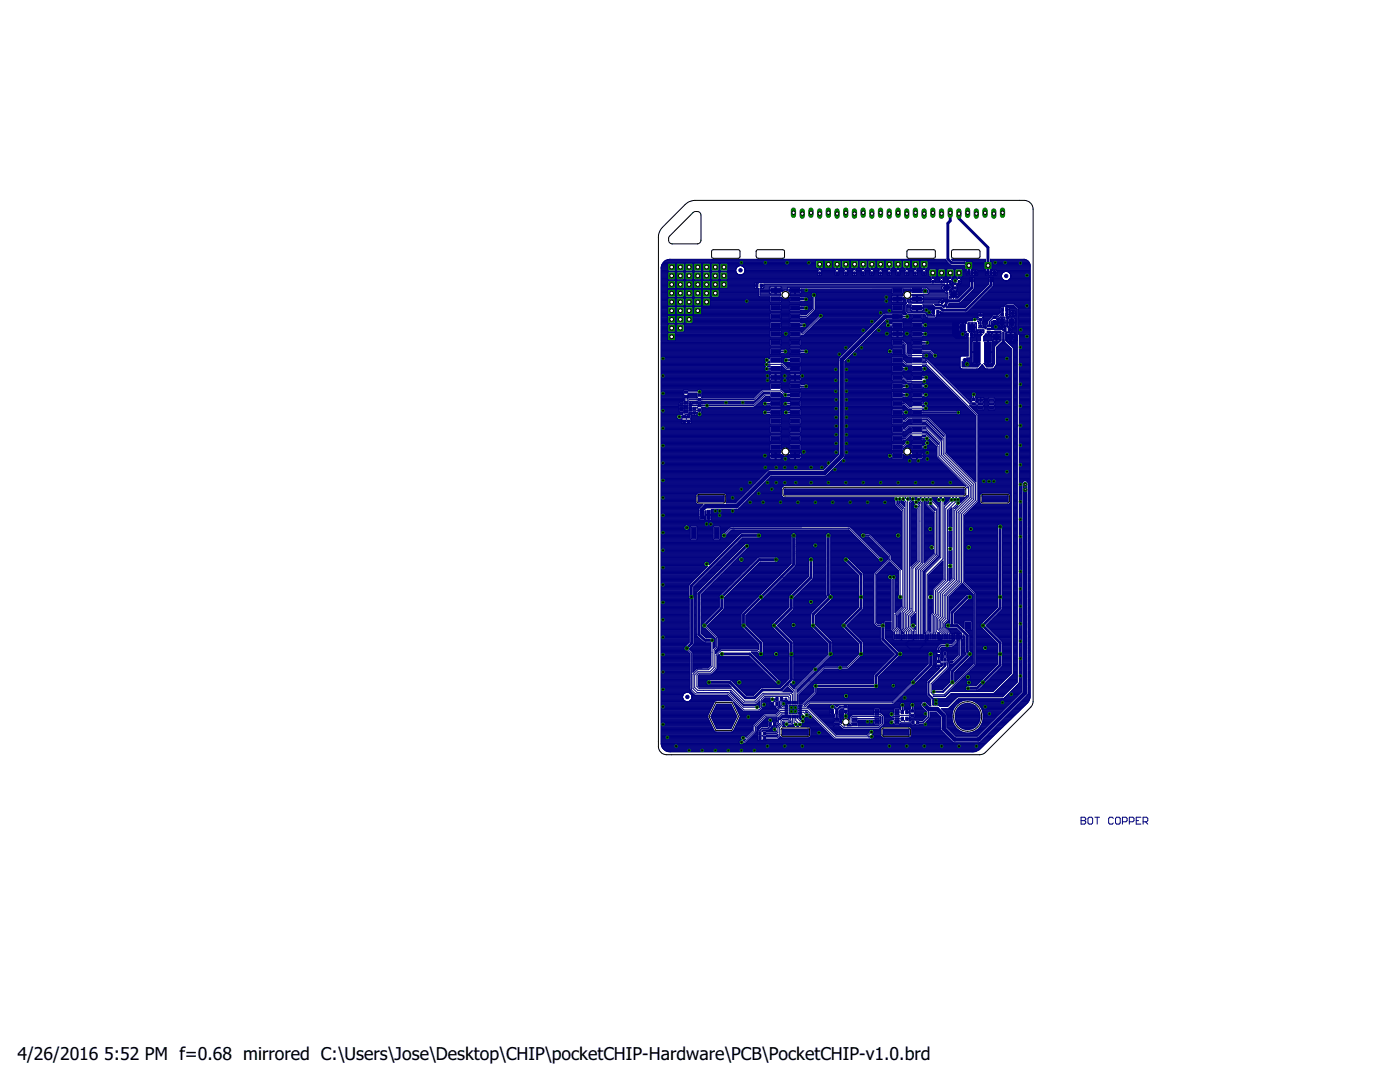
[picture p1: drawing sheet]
<svg xmlns="http://www.w3.org/2000/svg" width="279mm" height="216mm" viewBox="0 0 279 216" stroke-linecap="round" stroke-linejoin="round" font-family="sans-serif">
<defs><g id="words">
<g font-size="3.5">
<text x="3.5" y="211.4">4/26/2016</text>
<text x="20.8" y="211.4">5:52 PM f=0.68 mirrored C:\Users\Jose\Desktop\CHIP\pocketCHIP-Hardware\PCB\PocketCHIP-v1.0.brd</text>
</g>
</g></defs>
<g fill="none" stroke="#000080" stroke-width=".2">
<path d="M132 59.5h1.3M132 57.9h1.3M132 58h1.3M132 57.6h19.4M132 53.3v95.1M132 54.9h1.3M132 56h53.7M132 54.1h14.8M132 54.3h14.9M132 57.7h19.4M132 54.4h1.3M132 53.9h1.3"/>
<path d="M132 54.5h1.3M132 55.9h53.8M132 54.2h14.8M132 54.7h1.3M132 58.4h1.3M132 59.8h1.3M132 58.6h1.3M132 59h1.3M132 59.2h1.3M132 56.4h1.3M132 56.3h1.3M132 56.2h1.3"/>
<path d="M132 55.2h1.3M132 57.4h1.3M132 55.8h1.3M132 60h1.3M132 59.9h1.3M132 59.6h1.3M132 59.4h21.6M132 59.3h21.6M132 59.1h1.3M132 58.9h1.3M132 58.8h1.3M132 58.7h1.3"/>
<path d="M132 58.5h1.3M132 58.3h1.3M132 58.1h1.3M132 57.8h1.3M132 57.5h1.3M132 57.3h1.3M132 57.2h1.3M132 57.1h1.3M132 57h1.3M132 56.9h1.3M132 56.7h1.3M132 56.6h1.3"/>
<path d="M132 56.5h1.3M132 56.1h1.3M132 55.7h1.3M132 55.6h1.3M132 55.5h1.3M132 55.4h1.3M132 55.1h1.3M132 55h1.3M132 54.8h1.3M132 54.6h1.3M132 54h1.3M132 53.7h1.3"/>
<path d="M132 53.6h1.3M132 53.5h1.3M132 53.4h1.3M132 53.3h1.3M132 53.2h1.3M132 53.1v.2M132 53.1h1.3M132 53h1.3M132.1 52.9h1.2M132.1 52.8h1.2M132.2 52.7h1.1M132.2 52.6l-.2 .5"/>
<path d="M132.2 52.6h1.1M132.3 52.5h30.5M132.4 52.4l-.2 .2M132.4 52.4h30.4M132.5 52.3h30.3M132.6 52.1h30.2M132.8 52h30M132.9 51.9h55.8M133.2 51.8h55.5M133.3 54.4v1.3M133.3 56.1v1.3M133.3 57.4l.1 .2h1.3l.1-.2"/>
<path d="M133.3 55.7l.1 .1h1.3l.1-.1M133.4 54.1l-.1-.1 .1-1.5 1.4 .1v1.4l-.1 .1M133.4 57.7l-.1 .2 .1 1.4h1.3l.1-.1v-1.3l-.1-.2M133.4 59.5h1.3l.1 .1v1.3l-.1 .1h-1.3l-.1-.1zM133.4 56l-.1 .1M133.4 54.3l-.1 .1M134.7 56l.1 .1M134.7 54.3l.1 .1M134.7 55.8h.4M134.7 57.5h.4M134.7 52.6h.4M134.7 59.5h.3"/>
<path d="M134.7 59.2h.3M134.8 57.8h.2M134.8 56.1h.2M134.8 54h.2M134.8 57.9h.2M134.8 58h.2M134.8 54.9h.2M134.8 54.4v1.3M134.8 56.1v1.3M134.8 54.4h.2M134.8 53.9h.2M134.8 54.5h.2"/>
<path d="M134.8 54.7h.2M134.8 58.4h.2M134.8 59.8h.2M134.8 58.6h.2M134.8 59h.2M134.8 56.4h.2M134.8 56.3h.2M134.8 56.2h.2M134.8 55.2h.2M134.8 57.4h.2M134.8 60h.2M134.8 59.9h.2"/>
<path d="M134.8 59.6h.2M134.8 59.1h.2M134.8 58.9h.2M134.8 58.8h.2M134.8 58.7h.2M134.8 58.5h.2M134.8 58.3h.2M134.8 58.1h.2M134.8 57.3h.2M134.8 57.2h.2M134.8 57.1h.2M134.8 57h.2"/>
<path d="M134.8 56.9h.2M134.8 56.7h.2M134.8 56.6h.2M134.8 56.5h.2M134.8 55.7h.2M134.8 55.6h.2M134.8 55.5h.2M134.8 55.4h.2M134.8 55.1h.2M134.8 55h.2M134.8 54.8h.2M134.8 54.6h.2"/>
<path d="M134.8 53.7h.2M134.8 53.6h.2M134.8 53.5h.2M134.8 53.4h.2M134.8 53.3h.2M134.8 53.2h.2M134.8 53.1h.2M134.8 53h.2M134.8 52.9h.2M134.8 52.8h.2M134.8 52.7h.2M135 54.4v1.3"/>
<path d="M135 56.1v1.3M135 57.4l.1 .2h1.3l.1-.2M135 55.7l.1 .1h1.3l.1-.1M135.1 54.1l-.1-.1 .1-1.5 1.4 .1v1.4l-.1 .1M135.1 57.7l-.1 .2 .1 1.4h1.3l.1-.1v-1.3l-.1-.2M135.1 59.5h1.3l.1 .1v1.3l-.1 .1h-1.3l-.1-.1zM135.1 54.3l-.1 .1M135.1 56l-.1 .1M136.4 54.3l.1 .1M136.4 56l.1 .1v1.3M136.4 55.8h.4M136.5 57.5h.3"/>
<path d="M136.5 52.6h.3M136.5 59.5h.3M136.5 59.2h.3M136.5 57.8h.3M136.5 56.1h.2M136.5 54h.2M136.5 57.9h.2M136.5 58h.2M136.5 54.9h.2M136.5 54.4v1.3M136.5 54.4h.2M136.5 53.9h.2"/>
<path d="M136.5 54.5h.2M136.5 54.7h.2M136.5 58.4h.2M136.5 59.8h.2M136.5 58.6h.2M136.5 59h.2M136.5 56.4h.2M136.5 56.3h.2M136.5 56.2h.2M136.5 55.2h.2M136.5 57.4h.2M136.5 60h.2"/>
<path d="M136.5 59.9h.2M136.5 59.6h.2M136.5 59.1h.2M136.5 58.9h.2M136.5 58.8h.2M136.5 58.7h.2M136.5 58.5h.2M136.5 58.3h.2M136.5 58.1h.2M136.5 57.3h.2M136.5 57.2h.2M136.5 57.1h.2"/>
<path d="M136.5 57h.2M136.5 56.9h.2M136.5 56.7h.2M136.5 56.6h.2M136.5 56.5h.2M136.5 55.7h.2M136.5 55.6h.2M136.5 55.5h.2M136.5 55.4h.2M136.5 55.1h.2M136.5 55h.2M136.5 54.8h.2"/>
<path d="M136.5 54.6h.2M136.5 53.7h.2M136.5 53.6h.2M136.5 53.5h.2M136.5 53.4h.2M136.5 53.3h.2M136.5 53.2h.2M136.5 53.1h.2M136.5 53h.2M136.5 52.9h.2M136.5 52.8h.2M136.5 52.7h.2"/>
<path d="M136.7 57.4l.2 .2h1.3l.1-.2M136.7 55.7l.2 .1h1.3l.1-.1M136.7 59.6l.2-.1h1.3l.1 .1v1.3l-.1 .1h-1.3l-.2-.1zM136.7 54.4v1.3M136.7 56.1v1.3M136.9 54.1l-.2-.1v-1.4l.2-.1 1.4 .1v1.4l-.1 .1M136.9 57.7l-.2 .2v1.3l.2 .1h1.3l.1-.1v-1.3l-.1-.2M136.9 56l-.2 .1M136.9 54.3l-.2 .1M138.2 56l.1 .1v1.3M138.2 54.3l.1 .1M138.2 55.8h.4"/>
<path d="M138.2 57.5h.4M138.2 52.6h.4M138.2 59.5h.3M138.2 59.2h.3M138.2 57.8h.3M138.3 56.1h.2M138.3 54h.2M138.3 57.9h.2M138.3 58h.2M138.3 54.9h.2M138.3 54.4v1.3M138.3 54.4h.2"/>
<path d="M138.3 53.9h.2M138.3 54.5h.2M138.3 54.7h.2M138.3 58.4h.2M138.3 59.8h.2M138.3 58.6h.2M138.3 59h.2M138.3 56.4h.2M138.3 56.3h.2M138.3 56.2h.2M138.3 55.2h.2M138.3 57.4h.2"/>
<path d="M138.3 60h.2M138.3 59.9h.2M138.3 59.6h.2M138.3 59.1h.2M138.3 58.9h.2M138.3 58.8h.2M138.3 58.7h.2M138.3 58.5h.2M138.3 58.3h.2M138.3 58.1h.2M138.3 57.3h.2M138.3 57.2h.2"/>
<path d="M138.3 57.1h.2M138.3 57h.2M138.3 56.9h.2M138.3 56.7h.2M138.3 56.6h.2M138.3 56.5h.2M138.3 55.7h.2M138.3 55.6h.2M138.3 55.5h.2M138.3 55.4h.2M138.3 55.1h.2M138.3 55h.2"/>
<path d="M138.3 54.8h.2M138.3 54.6h.2M138.3 53.7h.2M138.3 53.6h.2M138.3 53.5h.2M138.3 53.4h.2M138.3 53.3h.2M138.3 53.2h.2M138.3 53.1h.2M138.3 53h.2M138.3 52.9h.2M138.3 52.8h.2"/>
<path d="M138.3 52.7h.2M138.5 59.6l.1-.1h1.3l.1 .1v1.3l-.1 .1h-1.3l-.1-.1zM138.5 57.4l.1 .2h1.3l.1-.2M138.5 55.7l.1 .1h1.3l.1-.1M138.5 54.4v1.3M138.6 57.7l-.1 .2v1.3l.1 .1h1.3l.1-.1v-1.3l-.1-.2M138.6 54.1l-.1-.1v-1.4l.1-.1 1.4 .1v1.4l-.1 .1M138.6 56l-.1 .1v1.3M138.6 54.3l-.1 .1M139.9 56l.1 .1M139.9 54.3l.1 .1M139.9 55.8h.4"/>
<path d="M139.9 57.5h.4M139.9 52.6h.4M140 59.5h.3M140 59.2h.3M140 57.8h.3M140 56.1h.2M140 54h.2M140 57.9h.2M140 58h.2M140 54.9h.2M140 54.4v1.3M140 56.1v1.3"/>
<path d="M140 54.4h.2M140 53.9h.2M140 54.5h.2M140 54.7h.2M140 58.4h.2M140 59.8h.2M140 58.6h.2M140 59h.2M140 56.4h.2M140 56.3h.2M140 56.2h.2M140 55.2h.2"/>
<path d="M140 57.4h.2M140 60h.2M140 59.9h.2M140 59.6h.2M140 59.1h.2M140 58.9h.2M140 58.8h.2M140 58.7h.2M140 58.5h.2M140 58.3h.2M140 58.1h.2M140 57.3h.2"/>
<path d="M140 57.2h.2M140 57.1h.2M140 57h.2M140 56.9h.2M140 56.7h.2M140 56.6h.2M140 56.5h.2M140 55.7h.2M140 55.6h.2M140 55.5h.2M140 55.4h.2M140 55.1h.2"/>
<path d="M140 55h.2M140 54.8h.2M140 54.6h.2M140 53.7h.2M140 53.6h.2M140 53.5h.2M140 53.4h.2M140 53.3h.2M140 53.2h.2M140 53.1h.2M140 53h.2M140 52.9h.2"/>
<path d="M140 52.8h.2M140 52.7h.2M140.2 59.6l.1-.1h1.3l.2 .1v1.3l-.2 .1h-1.3l-.1-.1zM140.2 57.4l.1 .2h1.3l.2-.2M140.2 55.7l.1 .1h1.3l.2-.1M140.2 54.4v1.3M140.3 54.1l-.1-.1v-1.4l.1-.1 1.5 .1v1.4l-.2 .1M140.3 57.7l-.1 .2v1.3l.1 .1h1.3l.2-.1v-1.3l-.2-.2M140.3 56l-.1 .1v1.3M140.3 54.3l-.1 .1M141.6 56l.2 .1M141.6 54.3l.2 .1"/>
<path d="M141.6 55.8h.4M141.7 57.5h.3M141.7 52.6h.3M141.7 59.5h11.9M141.7 59.2h.3M141.7 57.8h.3M141.7 56.1h.3M141.7 54h.3M141.8 57.9h.1M141.8 58h.1M141.8 54.9h.1M141.8 54.4v1.3"/>
<path d="M141.8 56.1v1.3M141.8 54.4h.1M141.8 53.9h.1M141.8 54.5h.1M141.8 54.7h.1M141.8 58.4h.1M141.8 59.8h11.8M141.8 58.6h.1M141.8 59h.1M141.8 56.4h.1M141.8 56.3h.1M141.8 56.2h.1"/>
<path d="M141.8 55.2h.1M141.8 57.4h.1M141.8 60h11.8M141.8 59.9h11.8M141.8 59.6h11.8M141.8 59.1h.1M141.8 58.9h.1M141.8 58.8h.1M141.8 58.7h.1M141.8 58.5h.1M141.8 58.3h.1M141.8 58.1h.1"/>
<path d="M141.8 57.3h.1M141.8 57.2h.1M141.8 57.1h.1M141.8 57h.1M141.8 56.9h.1M141.8 56.7h.1M141.8 56.6h.1M141.8 56.5h.1M141.8 55.7h.1M141.8 55.6h.1M141.8 55.5h.1M141.8 55.4h.1"/>
<path d="M141.8 55.1h.1M141.8 55h.1M141.8 54.8h.1M141.8 54.6h.1M141.8 53.7h.1M141.8 53.6h.1M141.8 53.5h.1M141.8 53.4h.1M141.8 53.3h.1M141.8 53.2h.1M141.8 53.1h.1M141.8 53h.1"/>
<path d="M141.8 52.9h.1M141.8 52.8h.1M141.8 52.7h.1M141.9 55.7l.2 .1h1.3l.1-.1M141.9 57.4l.2 .2h1.3l.1-.2M141.9 54.4v1.3M141.9 56.1v1.3M142.1 57.7l-.2 .2v1.3l.2 .1h1.3l.1-.1v-1.3l-.1-.2M142.1 54.1l-.2-.1v-1.4l.2-.1 1.4 .1v1.4l-.1 .1M142.1 56l-.2 .1M142.1 54.3l-.2 .1M142.2 51.8l-8.5-.1-.8 .2-.5 .5"/>
<path d="M143.4 54.3l.1 .1M143.4 56l.1 .1M143.4 55.8h.4M143.4 57.5h.4M143.4 52.6h.4M143.4 59.2h10.2v1M143.4 57.8h8M143.5 56.1h.2M143.5 54h.2M143.5 57.9h7.9M143.5 58h7.9M143.5 54.9h.2"/>
<path d="M143.5 54.4v1.3M143.5 56.1v1.3M143.5 54.4h.2M143.5 53.9h.2M143.5 54.5h.2M143.5 54.7h.2M143.5 58.4h7.9M143.5 58.6h7.9M143.5 59h7.9M143.5 56.4h.2M143.5 56.3h.2M143.5 56.2h.2"/>
<path d="M143.5 55.2h.2M143.5 57.4h.2M143.5 59.1h7.9M143.5 58.9h7.9M143.5 58.8h7.9M143.5 58.7h7.9M143.5 58.5h7.9M143.5 58.3h7.9M143.5 58.1h7.9M143.5 57.3h.2M143.5 57.2h.2M143.5 57.1h.2"/>
<path d="M143.5 57h.2M143.5 56.9h.2M143.5 56.7h.2M143.5 56.6h.2M143.5 56.5h.2M143.5 55.7h.2M143.5 55.6h.2M143.5 55.5h.2M143.5 55.4h.2M143.5 55.1h.2M143.5 55h.2M143.5 54.8h.2"/>
<path d="M143.5 54.6h.2M143.5 53.7h.2M143.5 53.6h.2M143.5 53.5h.2M143.5 53.4h.2M143.5 53.3h.2M143.5 53.2h.2M143.5 53.1h.2M143.5 53h.2M143.5 52.9h.2M143.5 52.8h.2M143.5 52.7h.2"/>
<path d="M143.7 55.7l.1 .1h1.3l.1-.1M143.7 54.4v1.3M143.7 56.1v1.3M143.7 57.4l.1 .2h1.3l.1-.2M143.8 54.1l-.1-.1v-1.4l.1-.1 1.4 .1v1.4l-.1 .1M143.8 56l-.1 .1M143.8 54.3l-.1 .1M145.1 54.3l.1 .1M145.1 56l.1 .1M145.1 55.8h40.7M145.1 52.6h17.7M145.2 57.5h5.5"/>
<path d="M145.2 54.9h26.8M145.2 54.4v1.3M145.2 56.1v1.3M145.2 54.4h1.7M145.2 54.5h1.8M145.2 55.2h40.6l.1 .6-.1 .1M145.2 54.7h2M145.2 56.4h6.3M145.2 56.2h45M145.2 57.4h5.4M145.2 57.3h5.4M145.2 57.2h5.4"/>
<path d="M145.2 57.1h5.4M145.2 57h5.8M145.2 56.9h5.4M145.2 56.7h5.4M145.2 56.6h5.4M145.2 56.5h5.4M145.2 56.1h40.5M145.2 55.7h40.6M145.2 55.6h40.6M145.2 55.5h40.6M145.2 55.4h40.6M145.2 55.1h40.2"/>
<path d="M145.2 55h40.2M145.2 54.8h2.3M145.2 54.6h1.9M145.2 54h1.6M145.2 53.7h1.6M145.2 53.6h1.7M145.2 53.5h1.7M145.2 53.4h1.8M145.2 53.3h1.8M145.2 53.2h2M145.2 53.1h2.1M145.2 53h2.4"/>
<path d="M145.2 52.9h17.6M145.2 52.8h17.6M145.2 52.7h17.6M146.8 53.8l-1.6 .1M146.8 54h.1M146.8 54v.1M146.8 53.8v.2M146.8 53.7h.1M146.8 54.2h.1M146.8 54.2l.1 .1M146.8 53.7v.1M146.8 54.1v.1"/>
<path d="M146.9 53.5v.1M146.9 54.3v.1M146.9 53.5l-.1 .2M146.9 54.4l.1 .1M147 54.5h.1M147 54.5l.1 .1M147 53.4h.1M147 53.4l-.1 .1M147 53.3v.1M147.1 53.3h.1M147.1 54.6l.1 .1M147.1 53.3h-.1"/>
<path d="M147.2 53.2l-.1 .1M147.2 53.1v.1M147.2 54.7l.2 .1M147.2 53.1h.1M147.4 53.1h.1M147.4 54.8h.1M147.4 53.1h-.2M147.5 51.8h3.7M147.5 53h.1M147.5 54.8l.2 .1M147.5 54.8v.1M147.5 53l-.1 .1"/>
<path d="M147.7 54.9h.1M147.7 53h.1M147.7 53h-.2M147.8 54.9h.1M147.8 53l.5 .1M147.8 53h15M148 54.8v.1M148 53h.1M148.1 54.8h15.1M148.2 54.8l-.4 .1M148.2 54.8h.1M148.2 53.1h14.6"/>
<path d="M148.3 54.7l-.1 .1M148.3 54.7h14.9M148.3 54.7h.1M148.3 53.1h.1M148.3 53.1l.1 .1M148.4 53.2v.1M148.4 53.2h14.4M148.4 54.6l-.1 .1M148.4 54.6h.1M148.4 53.3h.1M148.4 54.6h14.8M148.5 53.3h14.3"/>
<path d="M148.5 53.3v.1M148.5 54.5h36.9M148.5 54.5h.1M148.5 53.4h.1M148.5 54.5l-.1 .1M148.5 53.4l.1 .1M148.5 53.4h14.4M148.6 54.4h14.6M148.6 54.4l-.1 .1M148.6 54.3v.1M148.6 53.5v.1M148.6 53.5h14.6"/>
<path d="M148.6 54.3h14.6M148.6 53.6l.1 .1M148.7 53.6h14.5M148.7 54.2h14.5M148.7 54.2l-.1 .1M148.7 53.7v.1M148.7 54.1v.1M148.7 54.2h.1M148.7 53.7h.1M148.7 53.7h14.5M148.7 54.1h14.5M148.7 53.9h14.5"/>
<path d="M148.7 54v.1M148.7 53.8v.2M148.7 54h.1M148.7 53.8v.1M148.7 54h14.5M150.6 57.4v-.4h.5v.6l.3-.1v1.5M150.6 56.5v.1M150.8 56.4l-.2 .1M151 56.4v1.2l-.4-.2M151 57.4h.1M151 57.5h.1M151 57.3h.1"/>
<path d="M151 57.2h.1M151 57.1h.1M151 56.9h.1M151 56.7h.1M151 56.6h.1M151 56.5h.1M151.1 56.4v.5h-.5v-.3M151.4 59l.2 .2M151.6 56.3l-.3 .1M156 59.5h.1M156 59.3v.9M156 59.8h1.5"/>
<path d="M156 59.4l.5 .4M156 60h1.5M156 59.9h1.5M156 59.6h.3M156 59.4h.1M156 59.3h.1M156.4 51.8h24.8M157.2 59.6h.3M157.3 59.5h.2M157.4 59.4h.1M157.5 57.9h1.1M157.5 58h20.4"/>
<path d="M157.5 58.3v-.6v.2h1.1v.7l-1 .1M157.5 57.7h.1M157.5 58.3h.1M157.5 58.1h.1M157.5 57.8h.1M157.5 58v.3M157.5 59.3v.9M157.5 59.3l-.6 .5M157.5 59.3h.1M157.6 58.7v.3M157.6 59v.1M157.6 58.9h4.3"/>
<path d="M157.6 58.8h4.3M157.6 58.7h4.3M158.6 58.4h.1M158.6 58.6h.1M158.6 58.5h.1M158.6 58.3h.1M158.6 58.1h.1M158.7 57.9h19.2M159.7 59l.2 .3 .8-.1M159.8 58.6h2.2M159.8 59.1h2.2M159.9 59.2h2.1"/>
<path d="M159.9 58.5l-.2 .1h-1v-.7h1.2v-.2l18-.1v.9M159.9 58.5h2.2M159.9 57.7h18M159.9 58v.4M159.9 58.4h18M159.9 58.4v.1M159.9 58.3h18M159.9 58.1h18M159.9 57.8h18M160.9 59.2l.3 .2M161.1 59.3h1M161.2 59.4l.1 .4"/>
<path d="M161.2 60l-.3 .2-1-.1v.1M161.2 60h.9M161.2 59.4h.9M161.3 59.5h.8M161.3 59.9h.8M161.3 59.8h.8M161.3 59.8l-.1 .2M161.3 59.6h.8M161.9 59h-4.3M162 58.6a.51 .51 0 0 0 .1 .7v2.3l-1.3 1.2h-.9l-.2-.3h-2.1l-.1 .1v1.1l.1 .1h2.1l.2-.3h1.2M162.3 58.4l-.3 .2M162.5 58.4l.4 .2"/>
<path d="M162.7 59.5h15.2M162.7 59.8h18.1M162.7 60h15.2M162.7 59.9h15.2M162.7 59.6l16.4 .1M162.7 59.4h15.2M162.7 59.3h15.2M162.8 58.5h15.1M162.8 59.2h15.1M162.9 58.6a.51 .51 0 0 1-.2 .7v2.6M162.9 58.6h17.3M162.9 59.1h15"/>
<path d="M162.9 58.7h17.2M162.9 51.9l-.1 .2v1.3l.4 .1 .1 .5-.1 .1M162.9 59h15.2M162.9 58.9h17.2M162.9 58.8h17.2M163.2 54.2v.6M163.2 54.8h.1M163.2 54.8l.1 .1M163.2 54.1v.1M163.6 54.5v.4M163.6 54.7h.1M163.6 54.8h.1"/>
<path d="M163.6 54.6h.1M163.6 52.7h.1M163.9 54h2.8M163.9 54.1h2.8M164 53.9h2.6M164 54.8h2.6M164 53.7h2.6M164 53.6h2.6M164 53.5h2.6M164 54.3h2.6M164 54.4h2.6M164 54.2h2.6"/>
<path d="M164 54.7h2.6M164 54.6h2.6M164.2 51.9l.1 .2v1.3l-.3 .1-.1 .5 .1 .1v.7l-.2 .1M164.3 53.4h2M164.3 52h2M164.3 52.3h2M164.3 53.3h2M164.3 53.2h2M164.3 53.1h2M164.3 53h2M164.3 52.9h2M164.3 52.8h2"/>
<path d="M164.3 52.7h2M164.3 52.6h2M164.3 52.5h2M164.3 52.4h2M164.3 52.1h2M166.4 51.9l-.1 .2v1.3l.3 .1 .1 .6M166.7 54.1l-.1 .7 .2 .1M167 54.5v.4M167 54.7h.1M167 54.8h.1M167 54.6h.1M167 52.7h.1"/>
<path d="M167.3 54h1.2M167.4 54.1h1M167.4 54.1v.7l-.1 .1M167.4 53.9h1M167.4 54.8h1M167.4 53.7h1M167.4 53.6h1M167.4 53.5h1M167.4 54.3h1M167.4 54.4h1M167.4 54.2h1M167.4 54.7h1"/>
<path d="M167.4 54.6h1M167.7 51.9l.1 1.5-.4 .1v.6M167.7 53.4h.4M167.8 52h.2M167.8 52.3h.2M167.8 53.3h.2M167.8 53.2h.2M167.8 53.1h.2M167.8 53h.2M167.8 52.9h.2M167.8 52.8h.2M167.8 52.7h.2"/>
<path d="M167.8 52.6h.2M167.8 52.5h.2M167.8 52.4h.2M167.8 52.1h.2M168.1 51.9l-.1 .2v1.3l.4 .1 .1 .5M168.4 54.1v.7l.1 .1M168.5 54l-.1 .1M168.5 54h.1M168.8 54.5v.4M168.8 54.7h.1M168.8 54.8h.1M168.8 54.6h.1"/>
<path d="M169.1 54h1.1M169.1 54.1h1.1M169.1 54.1l.1 .1M169.2 53.9h.9M169.2 54.8h.9M169.2 53.7h.9M169.2 53.6h.9M169.2 53.5h.9M169.2 54.8l-.1 .1M169.2 54.2h.9M169.2 54.3h.9M169.2 54.4h.9"/>
<path d="M169.2 54.2v.6M169.2 54.8h.1M169.2 54.7h.9M169.2 54.6h.9M169.4 51.9l.2 .2v1.3l-.4 .1-.1 .6M169.5 53.4h.3M169.5 52h.3M169.6 52.3h.2M169.6 53.3h.2M169.6 53.2h.2M169.6 53.1h.2M169.6 53h.2"/>
<path d="M169.6 52.9h.2M169.6 52.8h.2M169.6 52.7h.2M169.6 52.6h.2M169.6 52.5h.2M169.6 52.4h.2M169.6 52.1h.2M169.9 51.9l-.1 1.5 .3 .1 .1 .5-.1 .1v.7l.2 .1M170.5 52.7h.1M170.5 54.5v.4M170.5 54.7h.1M170.5 54.8h.1"/>
<path d="M170.5 54.6h.1M170.9 54h1M170.9 54.1h1M170.9 54.1v.1M170.9 53.9h1M170.9 53.7h1M170.9 53.6h1M170.9 53.5h1M170.9 54.8l-.1 .1M170.9 54.8h1M170.9 54.3h1M170.9 54.4h1"/>
<path d="M170.9 54.2v.6M170.9 54.8h.1M170.9 54.2h1M170.9 54.7h1M170.9 54.6h1M171.2 51.9l.1 .2v1.3l-.4 .1-.1 .5 .1 .1M171.2 53.4h.4M171.3 52h.2M171.3 52.3h.2M171.3 53.3h.2M171.3 53.2h.2M171.3 53.1h.2"/>
<path d="M171.3 53h.2M171.3 52.9h.2M171.3 52.8h.2M171.3 52.7h.2M171.3 52.6h.2M171.3 52.5h.2M171.3 52.4h.2M171.3 52.1h.2M171.6 51.9l-.1 1.5 .4 .1v.6M171.9 54.7l.2 .2h.4M171.9 54.2v.5M171.9 54.1v.1"/>
<path d="M172.3 52.7v.1M172.3 54.5v.4M172.3 54.7h.1M172.3 54.8h.1M172.3 54.6h.1M172.5 54.9h1.2M172.6 54h1.1M172.6 54.1h1M172.6 53.9h1M172.6 54.1l.1 .1M172.6 53.7h1M172.6 53.6h1"/>
<path d="M172.6 53.5h1M172.7 54.8h.9M172.7 54.3h.9M172.7 54.4h.9M172.7 54.2v.5M172.7 54.7l-.2 .2M172.7 54.2h.9M172.7 54.7h.9M172.7 54.6h.9M172.9 51.9l.1 .2v1.3l-.4 .1-.1 .5 .1 .1M173 53.4h.3M173 52h.2"/>
<path d="M173 52.3h.2M173 53.3h.2M173 53.2h.2M173 53.1h.2M173 53h.2M173 52.9h.2M173 52.8h.2M173 52.7h.2M173 52.6h.2M173 52.5h.2M173 52.4h.2M173 52.1h.2"/>
<path d="M173.4 51.9l-.2 .2v1.3l.4 .1v.6M173.6 54.1v.8h.7M174 54.5v.4M174 54.7h.1M174 54.8h.1M174 54.6h.1M174.3 54.9h9.8M174.3 54.9h.1M174.3 54h1.1M174.3 54.1h1.1M174.3 54.1l.1 .6M174.4 53.9h.9"/>
<path d="M174.4 54.8h.9M174.4 53.7h.9M174.4 53.6h.9M174.4 53.5h.9M174.4 54.2h.9M174.4 54.3h.9M174.4 54.4h.9M174.4 54.7l-.1 .2M174.4 54.7h.9M174.4 54.6h.9M174.6 51.9l.2 .2v1.3l-.4 .1-.1 .6M174.7 53.4h.3"/>
<path d="M174.7 52h.3M174.8 52.3h.2M174.8 53.3h.2M174.8 53.2h.2M174.8 53.1h.2M174.8 53h.2M174.8 52.9h.2M174.8 52.8h.2M174.8 52.7h.2M174.8 52.6h.2M174.8 52.5h.2M174.8 52.4h.2"/>
<path d="M174.8 52.1h.2M175.1 51.9l-.1 .2v1.3l.3 .1 .1 .6M175.3 54.2v.6M175.3 54.8h.1M175.3 54.8l.2 .1M175.4 54.1l-.1 .1M175.7 54.5v.4M175.7 54.7h.1M175.7 54.8h.1M175.7 54.6h.1M176.1 54h1M176.1 54.1h1"/>
<path d="M176.1 53.9h1M176.1 53.7h1M176.1 53.6h1M176.1 53.5h1M176.1 54.8h1M176.1 54.3h1M176.1 54.4h1M176.1 54.2v.6l-.1 .1M176.1 54.2h1M176.1 54.7h1M176.1 54.6h1M176.4 51.9l.1 .2v1.3l-.4 .1-.1 .5 .1 .2"/>
<path d="M176.4 53.4h.4M176.5 52h.2M176.5 52.3h.2M176.5 53.3h.2M176.5 53.2h.2M176.5 53.1h.2M176.5 53h.2M176.5 52.9h.2M176.5 52.8h.2M176.5 52.7h.2M176.5 52.6h.2M176.5 52.5h.2"/>
<path d="M176.5 52.4h.2M176.5 52.1h.2M176.8 51.9l-.1 .2v1.3l.4 .1v.6M177.1 54.2v.6M177.1 54.8h.1M177.1 54.8v.1M177.1 54.1v.1M177.1 54.9h.1M177.5 54.5v.4M177.5 54.7h.1M177.5 54.8h.1M177.5 54.6h.1"/>
<path d="M177.5 52.7l-.1 .1M177.8 54.9h-.1M177.8 54h1.1M177.8 54.1h1.1M177.8 53.9h1M177.8 54.1l.1 .1M177.8 54.9h.1M177.8 53.7h1M177.8 53.6h1M177.8 53.5h1M177.9 54.8l-.1 .1M177.9 54.8h.9"/>
<path d="M177.9 54.3h.9M177.9 54.4h.9M177.9 54.2v.6M177.9 54.8h.1M177.9 54.2h.9M177.9 54.7h.9M177.9 54.6h.9M177.9 59.2v.4h2.4v-.2l.5 .3v.6l.1 .2-.3 .3v1.5l.3 .2M177.9 59.2l.2-.2h.9v1.3h-.9l-.2-.1M177.9 59.8v.4M177.9 58.5l.2 .1M178.1 51.9l.1 .2v1.3l-.4 .1-.1 .5 .1 .1"/>
<path d="M178.2 53.4h.3M178.2 52h.3M178.2 52.3h.2M178.2 53.3h.2M178.2 53.2h.2M178.2 53.1h.2M178.2 53h.2M178.2 52.9h.2M178.2 52.8h.2M178.2 52.7h.2M178.2 52.6h.2M178.2 52.5h.2"/>
<path d="M178.2 52.4h.2M178.2 52.1h.2M178.6 51.9l-.2 .2v1.3l.4 .1 .1 .5-.1 .2M178.8 54.2v.6M178.8 54.8h.1M178.8 54.8l.1 .1M179 59.5h.2M179 59h.2M179 59.2h.2M179 60h.2M179 59.9h.2M179 59.4h.2"/>
<path d="M179 59.3h.2M179 59.1h.2M179.2 59.6h1.4M179.2 54.5v.4M179.2 54.7h.1M179.2 54.8h.1M179.2 54.6h.1M179.5 54h.1M179.5 54l.1 .1M179.5 54h1.1M179.6 54.1h1M179.6 53.9h1"/>
<path d="M179.6 54.1v.1M179.6 53.7h1M179.6 53.6h1M179.6 53.5h1M179.6 54.8l-.1 .1M179.6 54.8h1M179.6 54.3h.9M179.6 54.4h.9M179.6 54.2v.6M179.6 54.8h.1M179.6 54.2h1M179.6 54.7h.9"/>
<path d="M179.6 54.6h.9M179.9 51.9l.1 .2v1.3l-.4 .1-.1 .5M179.9 53.4h.3M180 52h.2M180 52.3h.2M180 53.3h.2M180 53.2h.2M180 53.1h.2M180 53h.2M180 52.9h.2M180 52.8h.2M180 52.7h.2"/>
<path d="M180 52.6h.2M180 52.5h.2M180 52.4h.2M180 52.1h.2M180.1 59h.1M180.1 58.6v.1M180.1 58.7v.3M180.1 59h-.9v1.3h1M180.3 57.9h2.6M180.3 58h.3M180.3 57.7h1.5M180.3 58.4h.1"/>
<path d="M180.3 58.3h.1M180.3 58.1h.2M180.3 57.8h1.5M180.3 51.9l-.1 .2v1.3l.4 .1v.6M180.3 59.8v.4M180.3 59.5h.2M180.3 60h.5M180.3 59.9h.5M180.3 59.4h.1M180.5 54.7l.2 .2M180.6 54.1l-.1 .6M180.9 57.9l-.6 .5"/>
<path d="M180.9 54.5v.4M180.9 54.7h.1M180.9 54.8h.1M180.9 54.6h.1M181 54.5v.4M181.3 57.9l.5 .4v-.3M181.3 54h1.1M181.3 54.1h1M181.3 54.1l.1 .1M181.3 53.9h1M181.3 54.8h1M181.3 53.7h1"/>
<path d="M181.3 53.6h1M181.3 53.5h1M181.4 54.2h.9M181.4 54.3h.9M181.4 54.4h.9M181.4 54.2v.5M181.4 54.7l-.2 .2M181.4 54.7h.9M181.4 54.6h.9M181.5 58h1.4v-.1h-1.1v-.3h-1.5v.8M181.6 51.9l.1 .2v1.3l-.4 .1v.6M181.7 58.1h.1"/>
<path d="M181.7 53.4h.3M181.7 52h.2M181.7 52.3h.2M181.7 53.3h.2M181.7 53.2h.2M181.7 53.1h.2M181.7 53h.2M181.7 52.9h.2M181.7 52.8h.2M181.7 52.7h.2M181.7 52.6h.2M181.7 52.5h.2"/>
<path d="M181.7 52.4h.2M181.7 52.1h.2M181.8 58.3h.1M182 51.9l-.1 .2v1.3l.4 .1v.6M182.3 54.2v.5M182.3 54.7l.1 .2M182.3 54.1v.1M182.7 54.5v.4M182.7 54.7h.1M182.7 54.8h.1M182.7 54.6h.1M183 54h1.1"/>
<path d="M183 54.1h1.1M183 53.9h1M183 53.7h1M183 53.6h1M183 53.5h1M183.1 54.8h.9M183.1 57.9h2M183.1 54.2v.5M183.1 54.3h.9M183.1 54.4h.9M183.1 54.7l-.2 .2M183.1 54.2h.9"/>
<path d="M183.1 54.7h.9M183.1 54.6h.9M183.3 51.9l.2 .2v1.3l-.5 .1-.1 .5 .2 .2M183.4 53.4h.3M183.4 52h.3M183.5 52.3h.1M183.5 53.3h.1M183.5 53.2h.1M183.5 53.1h.1M183.5 53h.1M183.5 52.9h.1M183.5 52.8h.1"/>
<path d="M183.5 52.7h.1M183.5 52.6h.1M183.5 52.5h.1M183.5 52.4h.1M183.5 52.1h.1M183.8 51.9l-.2 .2v1.3l.4 .1 .1 .5-.1 .1M184 54.2v.5M184 54.7l.1 .2M184 54.1v.1M184.2 57.7h.6M184.2 58.4h.9M184.2 58.3h.9"/>
<path d="M184.2 58.1h.9M184.2 57.8h.8M184.4 54.5v.4M184.4 54.7h.1M184.4 54.8h.1M184.4 54.6h.1M184.7 54.9h.7M184.7 54h.7M184.8 54.1v.8h-.7M184.8 54.1h.6M184.8 53.9h.6M184.8 54.8h.6"/>
<path d="M184.8 53.7h.6M184.8 53.6h7.8M184.8 53.5h7.8M184.8 54.3h.6M184.8 54.4h.6M184.8 54.2h.6M184.8 54.7h.6M184.8 54.6h.6M185.1 57.9l-.4-.3h-.5v.3h-1.1v.1h2M185.1 57.9l-.1 .5h-.8v-.4M185.1 51.9l.1 1.5-.4 .1v.6M185.1 53.4h7.5"/>
<path d="M185.2 52h3.6M185.2 52.3h3.8M185.2 53.3h7.4M185.2 53.2h7.4M185.2 53.1h7.4M185.2 53h7.2M185.2 52.9h4.6M185.2 52.8h4.4M185.2 52.7h4.3M185.2 52.6h4.2M185.2 52.5h4.1M185.2 52.4h3.9"/>
<path d="M185.2 52.1h3.7M185.5 55.2l-.1-.1v-1.3l.1-.1h1.3l.1 .1-.1 1.4M185.7 56.2h.9M185.8 55.9l-.1 .4h-40.5M186.1 56.2h.1M186.2 56.2h.1M186.5 55.8v-.6h1l.1 .6-.1 .1M186.5 55.8l.1 .1M186.5 51.8l2.2-.1 .2 .4M186.5 55.8h1.1M186.5 55.7h1.1M186.5 55.6h1"/>
<path d="M186.5 55.5h1M186.5 55.4h1M186.6 55.9v.4h.9v-.4M186.6 55.9h.9M186.6 56h.9M186.6 56.1h.9M186.9 55.1h.3M186.9 53.7h.3M186.9 54.9h.2M186.9 54.1h.2M186.9 54.3h.2M186.9 54.4h.2"/>
<path d="M186.9 53.9h.2M186.9 54.5h.2M186.9 54.2h.2M186.9 54.7h.2M186.9 55h.2M186.9 54.8h.2M186.9 54.6h.2M186.9 54h.2M187.2 55.2l-.1-.1 .1-1.4h1.4l.1 .1v1.3l-.1 .1M187.5 56.2h.8M187.9 56.2h.1M188.2 55.8h1.1"/>
<path d="M188.2 55.7h1.1M188.3 55.6h1M188.3 55.5h1M188.3 55.4h1M188.3 55.9v.4h.9v-.4M188.3 56h.9M188.3 55.9h.9M188.3 56.1h.9M188.6 53.7h.3M188.6 55.1h.3M188.7 54.9h.2M188.7 54.1h.2"/>
<path d="M188.7 54.3h.2M188.7 54.4h.2M188.7 53.9h.2M188.7 54.5h.2M188.7 54.2h.2M188.7 54.7h.2M188.7 55h.2M188.7 54.8h.2M188.7 54.6h.2M188.7 54h.2M188.9 52.1l.9 .8h2.5l.3 .2M188.9 52.1h.1"/>
<path d="M189 55.2l-.1-.1 .1-1.4h1.3l.1 .1v1.3l-.1 .1M189.2 56.2h.8M189.3 55.8v-.6h-1l-.1 .6 .1 .1M189.3 55.8l-.1 .1M189.5 58.5l.2-.3 .6 .6M189.5 58h.4M189.5 58.4h.1M189.5 59.2h.1M189.5 59.4h.3M189.5 59.3h.3M189.5 59.1h.1M189.5 58.5h.1"/>
<path d="M189.5 58.3h.2M189.5 58.1h.3M189.5 57.9h.5M189.5 56.7h.7M189.6 56.2v.5M189.6 56.4h.1M189.6 56.3h.1M189.6 57.8h.5M189.6 56.6h.1M189.6 56.5h.1M189.6 56.9h.6M189.7 56.2v.5"/>
<path d="M189.7 57.7h.5M189.7 57h.6M189.8 59.2h.1M189.8 58.3h.1M189.8 57.6h.4M189.8 58.1l1.1 1.1 .5-.5M189.8 57.1h.4M189.9 58.4h.2M189.9 59.1h.2M189.9 57.5h.3M189.9 56.6h.3M189.9 56.6l-.4 .1 .5 .5v.2"/>
<path d="M189.9 57.2h.3M190 59h.2M190 55.8h.2M190 58.5h.2M190 55.7h.2M190 51.8h6.7M190 57.4l-.5 .6v.5M190 57.4h3.3M190 57.3h.2M190 55.6h.4M190 55.5h1M190 55.4h1"/>
<path d="M190 56h.1M190 55.9h.1M190 56.4h.2M190 56.3h.2M190 55.9v.6M190 56.5l-.1 .1M190 56.5h.2M190 56.1h.1M190.1 51.8l-.2-.1 .2 .2M190.1 58.6h.2M190.1 58.9h.2M190.1 51.9h6.6"/>
<path d="M190.1 55.9l.1 1M190.2 58.8h.1M190.2 58.7h.1M190.2 57.2v.5M190.2 57.7v.1M190.2 57.7l-.4 .4M190.2 57.5h.8M190.2 57.1v.1M190.2 56.9v.2M190.4 53.7h.2M190.4 58.8h.1M190.4 55.1h.2"/>
<path d="M190.4 58.6h.2M190.4 58.7h.1M190.4 54.9h.2M190.4 54.1h.2M190.4 54.3h.2M190.4 54.4h.2M190.4 53.9h.2M190.4 54.5h.2M190.4 54.2h.2M190.4 54.7h.2M190.4 58.9h.2M190.4 55h.2"/>
<path d="M190.4 54.8h.2M190.4 54.6h.2M190.4 54h.2M190.5 58.5h.2M190.5 59h.2M190.6 58.4h.2M190.6 57.4v.1M190.6 59.1h.2M190.7 55.2l-.1-.1 .1-1.4h1.3l.2 .1v1.3l-.2 .1M190.7 58.3h.2M190.7 59.2h.8M190.8 59.4h.4"/>
<path d="M190.8 58.1h1.7M190.8 59.3h.5M190.8 55.6h.2M190.9 57.9h1.8M190.9 58h1.7M190.9 57h2.6M191 55.7h.1M191 57.8l-.2 .2 .1 .1-1.2 1.2-.2-.2v.4h.4l-.1-.1 .5-.6M191 56.9v.2M191 57.1v.1M191 57.8h1.8M191 57.1h2.5"/>
<path d="M191 56.9h2.5M191 56.7h2.5M191 56.6h.1M191 57.6h2.1M191 57.7h2M191 55.8v-.1a.48 .48 0 0 0-.5-.2 .48 .48 0 0 0-.4 .4M191 57.2v.5M191 57.7v.1M191 57.5h2.2M191 57.3h2.4M191 57.2h2.5M191.1 55.8l-.1-.6h-1l-.1 .6 .1 .1"/>
<path d="M191.1 55.8h-.1M191.1 59.1h.5M191.1 58.3h1.3M191.2 58.4h1.1M191.2 59h.5M191.3 58.9h.5M191.3 58.5h.9M191.3 56.4h.1M191.3 56.3h.1M191.3 56.6h.1M191.3 56.5h.1M191.4 58.6h.7"/>
<path d="M191.4 58.8h.5M191.4 58.6l-.4-.4-.7 .6M191.4 58.6v.1M191.4 58.7h.6M191.7 55.8l.1 .1M191.7 56.6h1.8M191.7 55.7h1.8M191.7 55.6h1.8M191.7 55.5h1.8M191.8 56.5l-.2 .2-.6-.1v.3M191.8 55.9h1.7M191.8 55.9v.6"/>
<path d="M191.8 56.5h1.7M191.8 56h1.7M191.8 56.4h1.7M191.8 56.3h1.7M191.8 56.2h-.4v.5M191.8 56.1h1.7M192.1 60h1.9M192.1 53.7h.6M192.1 55.1h7.7M192.2 54.9h2M192.2 54.1h.6M192.2 54.3h.6"/>
<path d="M192.2 54.4h.6M192.2 53.9h.6M192.2 54.5h.6M192.2 54.2h.6M192.2 54.7h.6M192.2 54.8h.6M192.2 54.6h.6M192.2 54h.6M192.2 59.9h1.9M192.3 59.8h1.9M192.4 59.6h1.9M192.5 59.5h1.9"/>
<path d="M192.6 53.1v.5M192.6 53.6l.2 .2v1M192.6 51.9l.2 .1M192.6 59.4h1.9M192.7 59.3h1.9M192.8 52h3.9M192.8 59.2h2M192.8 54.5l.1 .1M192.8 54.8l.2 .1M192.9 52.1h3.8M192.9 59.1h2M193 59h2"/>
<path d="M193.1 58.9h2M193.3 58.8h1.9M193.4 58.7h1.9M193.5 58.6h1.9M193.5 56.2h-2.2v.5M193.5 57.2l-2.3 2.3h-.5l.1-.1-.5-.6M193.5 55.5v1.7M193.5 55.8h-1.8M193.5 55.5l.1-.1 .9 .1-.1 2.2-2.8 2.7M193.6 58.5h1.9M193.7 58.4h1.9M193.8 54.8l-.1 .1"/>
<path d="M193.8 54.7h.3M193.8 58.3h1.9M193.8 54.8h.3M193.8 54.6h.3M193.8 54.1h.3M193.8 54.3h.3M193.8 54.4h2.9M193.8 53.9h2.9M193.8 54.5h2.9M193.8 54.2h.3M193.8 54h.4M193.9 58.1h1.9"/>
<path d="M194 52.2l.1 .1v1.3l-.3 .2v1M194 53.7h2.5M194 58h1.9M194.1 53.6h2.3M194.1 57.9h1.9M194.1 54.5v.3M194.1 54.8l.1 .1M194.1 53.5h2.3M194.1 53.4h2.3M194.1 53.3h2.3M194.1 53.2h2.3M194.1 53.1h2.3"/>
<path d="M194.1 53h2.3M194.1 52.9h2.3M194.1 52.8h2.3M194.1 52.7h2.3M194.1 52.6h2.3M194.1 52.5h2.3M194.1 52.4h2.3M194.2 54l-.1 .4M194.2 57.8h2M194.3 57.7h2M194.3 53.9l-.1 .1M194.4 57.6h2"/>
<path d="M194.4 55.5h2.9M194.5 56h2.8M194.5 55.9h2.8M194.5 56.4h2.8M194.5 56.3h2.8M194.5 56.2h2.8M194.5 57.4h2.1M194.5 55.8h2.8M194.5 55.8h.1M194.5 57.5h2M194.5 57.3h2.2M194.5 57.2h2.3"/>
<path d="M194.5 57.1h2.4M194.5 57h2.5M194.5 56.9h2.6M194.5 56.7h2.7M194.5 56.6h2.8M194.5 56.5h2.8M194.5 56.1h2.8M194.5 55.7h2.8M194.5 55.6h2.8M194.6 54.9h.1M194.6 54.1h.1M194.6 54.3h.1"/>
<path d="M194.6 53.9v1.1l-.4-.1M194.6 54.2h.1M194.6 54.7h.1M194.6 54.8h.1M194.6 54.6h.1M194.6 54h.1M194.7 53.9v1.1l.4-.2M194.9 53.9l.2 .1M195.1 54.9h2.9M195.1 54h1.6M195.1 54v.4M195.1 54.1h1.6"/>
<path d="M195.1 54.3h1.6M195.1 54.2h1.6M195.1 54.7h1.6M195.1 54.5v.3M195.1 54.8h1.6M195.1 54.6h1.6M195.4 51.8l1.3-.1v.5h-3.7l-.2-.2M195.4 60h10.2M195.5 59.9h10.1M195.6 59.8h10M195.7 59.6h9.9M195.8 59.5h9.8"/>
<path d="M195.9 59.4h9.7M196 59.3h9.6M196.1 59.2h9.5M196.2 59.1h9.4M196.3 59h9.3M196.4 53.6l.3 .2v1M196.4 58.9h9.2M196.5 52.2l-.1 .1v1.3M196.6 58.8h9M196.7 54.8l.1 .1M196.7 54.5v.1M196.7 58.7h8.9"/>
<path d="M196.8 58.6h8.8M196.9 58.5h8.7M197 58.4h8.6M197.1 58.3h8.5M197.2 58.1h8.4M197.3 55.5v1.2l-4.7 4.7h-3.8l.2-.1M197.3 58h8.3M197.3 55.5l.1-.1 .9 .1M197.3 55.8h.1M197.4 57.9h8.2M197.5 57.8h8.1M197.6 54.5l.1 .1"/>
<path d="M197.6 54.8l-.1 .1M197.6 54.1h.4M197.6 54.3h.3M197.6 57.7h8M197.6 54.4h2.5M197.6 53.9h8M197.6 54.5h2.4M197.6 54.2h.3M197.6 54.7h.3M197.6 54.8h.4M197.6 54.6h.3M197.6 54h.4"/>
<path d="M197.7 51.7h6.7l.9 .6-7.6-.1zM197.7 51.8h7M197.7 51.9h7.3M197.7 52.1h7.5M197.7 52h7.4M197.7 57.6h7.9M197.8 52.2l.2 .1v1.3l-.4 .2v1M197.8 53.7h7.8M197.8 57.5h7.8M197.9 54.5l.1 .3M197.9 53.6h7.7M198 54.8v.1"/>
<path d="M198 57.4h7.6M198 53.5h7.6M198 53.4h7.6M198 53.3h7.6M198 53.2h7.6M198 53.1h7.6M198 53h7.6M198 52.9h7.6M198 52.8h7.6M198 52.7h7.5M198 52.6h7.5M198 52.5h7.4"/>
<path d="M198 52.4h7.4M198 54l-.1 .4M198.1 57.3h7.5M198.1 53.9l-.1 .1M198.2 57.2h7.4M198.2 57.1h7.4M198.3 55.5h1.6M198.3 56h2.4M198.3 55.9h2M198.3 56.4h7.3M198.3 56.3h7.3M198.3 56.2h7.3"/>
<path d="M198.3 55.5v1.5M198.3 57l-5.3 5.3h-5.1M198.3 57h7.3M198.3 56.9h7.3M198.3 56.7h7.3M198.3 56.6h7.3M198.3 56.5h7.3M198.3 56.1h7.3M198.3 55.7h1.8M198.3 55.6h1.7M198.3 55.8h1.9M198.4 54.9h.1"/>
<path d="M198.4 54.1h.1M198.4 54.3h.1M198.4 53.9v1.1l-.4-.1M198.4 54.2h.1M198.4 54.7h.1M198.4 54.8h.1M198.4 54.6h.1M198.4 54h.1M198.5 53.9v1.1l.4-.1M198.8 53.9l.1 .1M198.9 54.9h1M198.9 54h6.7"/>
<path d="M198.9 54l.1 .1M199 54.1h6.6M199 54.3h1.3M199 54.1v.3M199 54.5l-.1 .4M199 54.8l.9 .1M199 54.7h.9M199 54.6h1M199.8 55h-7.6M199.8 55.2h.1M199.8 55v.2M199.8 55.2l.1 .1"/>
<path d="M199.9 54.9l-.1 .1M199.9 55.2h-8.2v.6M199.9 55.3l-8.2 .1M199.9 55.3v.2M199.9 54.7h.1M199.9 55.5l.1 .1M199.9 54.7v.2M200 54.6l-.1 .1M200 55.6l.1 .1M200 54.5v.1M200 55.6h.1M200.1 55.7v.1"/>
<path d="M200.1 54.5h-.1M200.1 55.8h.1M200.1 54.4h.1M200.1 54.4v.1M200.2 55.8v.1M200.2 54.3h.1M200.2 55.9h.1M200.2 54.3l-.1 .1M200.3 55.9h.1M200.4 55.9l.1 .1M200.4 55.9v.1M200.4 54.2l-.2 .1"/>
<path d="M200.4 54.2v.1M200.5 56h.1M200.6 54.2h-.2M200.7 56h.2M200.7 56h.1M200.7 54.1l-1.7 .1M200.7 54.1v.1M200.7 54.1h.2M200.9 56h.1M200.9 54.1l4.7 .1M200.9 54.1v.1M200.9 56h4.7"/>
<path d="M201 56h-.1M201 56h.1M201.1 54.2h.1M201.2 55.9v.1M201.2 55.9l-.2 .1M201.2 54.2l.3 .2M201.2 54.2v.1M201.3 55.9h4.3M201.3 55.9h-.1M201.3 54.3h4.3M201.3 55.9h.1M201.4 55.8h4.2"/>
<path d="M201.4 54.4h4.2M201.5 54.4l4.1 .1M201.5 54.4l.1 .2M201.5 55.8h.1M201.5 55.8l-.2 .1M201.5 55.7v.1M201.5 55.7h4.1M201.6 55.6h.1M201.6 55.6l-.1 .1M201.6 54.6l.1 .3M201.6 55.6h4M201.6 54.6h4"/>
<path d="M201.7 55.5h.1M201.7 55.5l-.1 .1M201.7 54.7h3.9M201.7 55.5h3.9M201.7 55.4h3.9M201.7 55.3v.2M201.7 55.3v.1M201.7 54.9h3.9M201.7 54.9v.1M201.7 55.2h3.9M201.7 55h3.9M201.7 55.2v.1"/>
<path d="M201.7 55v.2M201.7 55.2h.1M201.7 55h.1M201.7 55.1h3.9M205.3 52.2l.3 .6M205.6 52.8v86.1M205.6 54.8l-3.9 .1M132 66.8h1.3M132 67.4h1.3M132 66.7h1.3M132 65.3h1.3M132 65.2h1.3"/>
<path d="M132 64.5h1.3M132 67.5h1.3M132 67.3h1.3M132 67.2h1.3M132 67.1h1.3M132 67h1.3M132 66.6h1.3M132 66.5h1.3M132 66.4h21.6M132 66.3h21.6M132 66.2h21.6M132 66.1h1.3"/>
<path d="M132 66h1.3M132 65.9h1.3M132 65.8h1.3M132 65.7h1.3M132 65.6h1.3M132 65.4h1.3M132 65.1h1.3M132 65h1.3M132 64.9h1.3M132 64.8h1.3M132 64.7h21.6M132 64.6h21.6"/>
<path d="M132 64.3h1.3M132 63.5h1.3M132 64.4h1.3M132 64.2h1.3M132 64.1h1.3M132 63.9h1.3M132 63.8h1.3M132 63.7h1.3M132 63.6h1.3M132 72.4h20.6M132 77.7h21.7l-.1-.1 .1-1.2h2.1l.2 .1-.1 1.2h11.4M132 73.2h20.8"/>
<path d="M132 72.2h20.7M132 63.3h1.3M132 78.4h4.4M132 78.5h4.4M132 63h21.6M132 62.8h21.6M132 77.8h7.3M132 77.9h4.4M132 78.3h4.4M132 79.3h4.4M132 76.6h21.6M132 77.6h21.6"/>
<path d="M132 77.3h21.6M132 70.6h21.6M132 69.7h21.6M132 79.1h4.4M132 75.8h21.6M132 74.7h21.7M132 74.9h21.6M132 76.4h35.3M132 74h20.8M132 74.2h35.3M132 72.9h20.5M132 69.6h21.6"/>
<path d="M132 79.7h4.6M132 73.6h20.5M132 62.9h21.6M132 61.3h1.3M132 60.6h1.3M132 72.5h20.5M132 71.2h21.7M132 68.7h21.6M132 69h37.9M132 70.7h21.7M132 69.8h21.6M132 70.5h21.6"/>
<path d="M132 71.5h20.7M132 70.4h21.6M132 78.2h4.4M132 79.4h4.4M132 62.5h1.3M132 72.3h20.7M132 73.9h20.6M132 71.3h21.6M132 71.6h20.6M132 73.3h20.7M132 62.4h1.3M132 60.1h1.3"/>
<path d="M132 60.3h1.3M132 62.2h1.3M132 62.3h1.3M132 63.4h1.3M132 76.7h21.6M132 68.9h21.6M132 61h21.6M132 79.8h4.6M132 79.6h4.6M132 79.5h4.4M132 79.2h4.4M132 79h4.4"/>
<path d="M132 78.8h4.4M132 78.7h4.4M132 78.6h4.4M132 78.1h4.4M132 78h4.4M132 77.4h21.6M132 77.2h21.6M132 77.1h21.6M132 77h21.6M132 76.9h21.6M132 76.8h21.6M132 76.5h21.7"/>
<path d="M132 76.3h35.3M132 76.2h35.3M132 76.1h35.3M132 75.9h21.7M132 75.7h21.6M132 75.6h21.6M132 75.5h21.6M132 75.4h21.6M132 75.3h22.7M132 75.2h21.6M132 75.1h21.6M132 75h21.6"/>
<path d="M132 74.8h21.6M132 74.5h35.3M132 74.4h35.3M132 74.3h35.3M132 74.1h21.6M132 73.8h20.6M132 73.7h20.5M132 73.5h20.5M132 73.4h20.6M132 73.1h20.7M132 72.8h20.5M132 72.7h20.5"/>
<path d="M132 72.6h20.5M132 72.1h20.6M132 72h20.5M132 71.9h20.5M132 71.8h20.5M132 71.7h20.5M132 71.1h35.8M132 71h35.9M132 70.9h36M132 70.8h36.1M132 70.3h21.6M132 70.2h21.6"/>
<path d="M132 70.1h21.6M132 70h21.6M132 69.5h21.7M132 69.4h37.5M132 69.3h37.6M132 69.2h37.7M132 69.1h37.8M132 68.8h21.6M132 68.6h21.6M132 68.5h21.6M132 68.3h21.6M132 68.2h21.6"/>
<path d="M132 68.1h21.6M132 68h21.6M132 67.9h1.3M132 67.8h1.3M132 67.7h1.3M132 67.6h1.3M132 63.2h1.3M132 63.1h1.3M132 62.7h1.3M132 62.1h1.3M132 62h1.3M132 61.9h1.3"/>
<path d="M132 61.8h1.3M132 61.7h1.3M132 61.6h1.3M132 61.5h1.3M132 61.4h1.3M132 61.2h21.6M132 60.9h1.3M132 60.8h1.3M132 60.7h1.3M132 60.5h1.3M132 60.4h1.3M132 60.2h1.3"/>
<path d="M133.3 64.8l.1 1.4M133.3 64.4l.1 .1h1.3l.1-.1M133.3 63.1v1.3M133.4 62.8l-.1-.2 .1-1.4h1.3l.1 .1v1.3l-.1 .2M133.4 66.4l-.1 .1 .1 1.5 1.4-.1v-1.4l-.1-.1M133.4 64.7l-.1 .1M133.4 62.9l-.1 .2M134.7 64.7l.1 .1M134.7 62.9l.1 .2M134.7 64.5h.4M134.7 61.3h.4M134.7 67.9h18.9"/>
<path d="M134.8 66.5h18.8M134.8 60.9h.2M134.8 64.8h.2M134.8 62.7h.2M134.8 66.8h18.8M134.8 67.4h36.7M134.8 66.7h18.8M134.8 65.3h.2M134.8 65.2h.2M134.8 67.5h36.6M134.8 67.3h36.8M134.8 67.2h18.8"/>
<path d="M134.8 67.1h18.8M134.8 67h18.8M134.8 66.6h18.8M134.8 66.1h.2M134.8 66h.2M134.8 65.9h.2M134.8 65.8h.2M134.8 65.7h.2M134.8 65.6h.2M134.8 65.4h.2M134.8 65.1h.2M134.8 65h.2"/>
<path d="M134.8 64.9h.2M134.8 64.3h.2M134.8 63.5h.2M134.8 64.4h.2M134.8 64.2h.2M134.8 64.1h.2M134.8 63.9h.2M134.8 63.8h.2M134.8 63.7h.2M134.8 63.6h.2M134.8 63.3h.2M134.8 63.1v1.3"/>
<path d="M134.8 64.8v1.3l-.1 .1M134.8 60.6h.2M134.8 62.5h.2M134.8 62.4h.2M134.8 60.1h.2M134.8 60.3h.2M134.8 62.2h.2M134.8 62.3h.2M134.8 63.4h.2M134.8 67.8h18.9M134.8 67.7h36.4M134.8 67.6h36.5"/>
<path d="M134.8 63.2h.2M134.8 63.1h.2M134.8 62.1h.2M134.8 62h.2M134.8 61.9h.2M134.8 61.8h.2M134.8 61.7h.2M134.8 61.6h.2M134.8 61.5h.2M134.8 61.4h.2M134.8 60.8h.2M134.8 60.7h.2"/>
<path d="M134.8 60.5h.2M134.8 60.4h.2M134.8 60.2h.2M135 63.1v1.3M135 64.8l.1 1.4M135 64.4l.1 .1h1.3l.1-.1M135.1 62.8l-.1-.2 .1-1.4h1.3l.1 .1v1.3l-.1 .2M135.1 62.9l-.1 .2M135.1 64.7l-.1 .1M136.4 78.5l.1 .2-.1 .1v.6l.2 .2v.3h-4.6M136.4 79.9l-.2 .1M136.4 77.9v.6"/>
<path d="M136.4 62.9l.1 .2M136.4 64.7l.1 .1v1.3l-.1 .1M136.4 64.5h.4M136.5 61.3h.3M136.5 77.8l-.1 .1M136.5 60.9h.3M136.5 64.8h17.1M136.5 62.7h.2M136.5 65.3h17.1M136.5 65.2h17.1M136.5 66.1h17.1M136.5 66h23.9"/>
<path d="M136.5 65.9h24M136.5 65.8h24.1M136.5 65.7h24.2M136.5 65.6h24.3M136.5 65.4h17.1M136.5 65.1h17.1M136.5 65h17.1M136.5 64.9h17.1M136.5 64.3h.2M136.5 63.5h.2M136.5 64.4h.2M136.5 64.2h.2"/>
<path d="M136.5 64.1h.2M136.5 63.9h.2M136.5 63.8h.2M136.5 63.7h.2M136.5 63.6h.2M136.5 63.3h.2M136.5 63.1v1.3M136.5 60.6h.2M136.5 62.5h.2M136.5 62.4h.2M136.5 60.1h.2M136.5 60.3h.2"/>
<path d="M136.5 62.2h.2M136.5 62.3h.2M136.5 63.4h.2M136.5 63.2h.2M136.5 63.1h.2M136.5 62.1h.2M136.5 62h.2M136.5 61.9h.2M136.5 61.8h.2M136.5 61.7h.2M136.5 61.6h.2M136.5 61.5h.2"/>
<path d="M136.5 61.4h.2M136.5 60.8h.2M136.5 60.7h.2M136.5 60.5h.2M136.5 60.4h.2M136.5 60.2h.2M136.7 64.4l.2 .1h1.3l.1-.1M136.7 63.1v1.3M136.9 62.8l-.2-.2v-1.3l.2-.1h1.3l.1 .1v1.3l-.1 .2M136.9 62.9l-.2 .2M136.9 79.1v1.3M137.2 79.6h.1"/>
<path d="M137.3 77.8l.1 .1M137.3 78.6h1.8M137.4 78.7h1.7M137.4 78.5l-.1 .2 .1 .7h1.7l.1-.1M137.4 78.5h1.7M137.4 79.3h1.8M137.4 79.1h1.7M137.4 79.4h1.7M137.4 79.2h1.7M137.4 79h1.7M137.4 78.8h1.7M138.2 62.9l.1 .2"/>
<path d="M138.2 64.5h15.4M138.2 61.3h.4M138.2 60.9h.3M138.3 62.7h.2M138.3 64.3h23.8M138.3 63.5h15.3M138.3 64.4h15.3M138.3 64.2h23.9M138.3 64.1h24M138.3 63.9h24.1M138.3 63.8h24.2M138.3 63.7h15.4"/>
<path d="M138.3 63.6h15.3M138.3 63.3h15.3M138.3 63.1v1.3M138.3 60.6h.2M138.3 62.5h.2M138.3 62.4h.2M138.3 60.1h.2M138.3 60.3h.2M138.3 62.2h.2M138.3 62.3h.2M138.3 63.4h15.3M138.3 63.2h15.3"/>
<path d="M138.3 63.1h15.3M138.3 62.1h.2M138.3 62h.2M138.3 61.9h.2M138.3 61.8h.2M138.3 61.7h.2M138.3 61.6h.2M138.3 61.5h.2M138.3 61.4h.2M138.3 60.8h.2M138.3 60.7h.2M138.3 60.5h.2"/>
<path d="M138.3 60.4h.2M138.3 60.2h.2M138.6 62.8l-.1-.2v-1.3l.1-.1h1.3l.1 .1v1.3l-.1 .2M139.1 78.5l-1.7-.1v.1M139.1 78.5v.7l.1 .1M139.3 77.8l-.1 .1h-1.8M139.5 77.7l-.2 .1M139.6 79.7h-.3M139.6 78.2h-2.7M139.7 77.7l.2 .1M139.9 77.8h12.1M139.9 77.8l.1 .1"/>
<path d="M139.9 61.3h13.7M140 77.9h11.9M140 60.9h.3M140 77.9l.1 .2M140 79.3l.1 .1M140 79.3h10.5M140 62.7h13.6M140 78.4h11.4M140 78.4l.1 .1M140 60.6h.2M140 62.5h13.7M140 62.4h21.3"/>
<path d="M140 60.1h.2M140 60.3h.2M140 62.2h21.5M140 62.3h21.4M140 62.1h21.6M140 62h13.7M140 61.9h13.6M140 61.8h13.6M140 61.7h13.6M140 61.6h13.6M140 61.5h13.6M140 61.4h13.6"/>
<path d="M140 60.8h.2M140 60.7h.2M140 60.5h.2M140 60.4h.2M140 60.2h.2M140 78.3h11.5M140 78h11.8M140.1 78.1v.2M140.1 78.3l-.1 .1M140.1 78.2h11.5M140.1 78.1h11.6M140.1 78.5v.7"/>
<path d="M140.1 78.5h11.1M140.1 79.2l-.1 .1M140.1 79.1h10.6M140.1 79.4h10.3M140.1 79.2h10.5M140.1 79h10.7M140.1 78.8h10.8M140.1 78.7h10.9M140.1 78.6h11M141.7 60.9h11.9M141.8 60.6h20.3M141.8 60.1h11.8"/>
<path d="M141.8 60.3h20.3M141.8 60.8h11.9M141.8 60.7h20.3M141.8 60.5h20.3M141.8 60.4h20.3M141.8 60.2h11.8M150.7 79.9h.3M150.8 79.9h.1M150.8 79.9l-.2 .1M150.8 79.8h.4M150.9 79.7h.4M151.1 79.6h.3"/>
<path d="M151.2 79.5h.3M151.3 79.4h.3M151.4 79.3h.3M151.5 79.2h.3M151.6 79.1h.3M151.7 79h.4M151.8 78.8h.4M151.9 77.9h.1M151.9 78.7h.4M152 79.9h1.7M152 78.6h.4M152.1 79.8h15.2"/>
<path d="M152.1 77.7l-1.7 1.7h-10.3M152.1 78.5h1.5v-.2h-1.2l-1.6 1.6M152.2 79.7h15.1M152.2 78.4h1.4M152.3 79.6h15M152.3 78.3h1.3M152.4 79.5h14.9M152.5 79.4h1.2M152.5 73.7l.4 .4 .3-.1M152.5 73.5v.2M152.5 78.5l-2.2 2.1h-8.8l-.3-.1M152.6 73l.2 .2-.3 .3"/>
<path d="M152.6 72.1l.1 .2M152.6 79.3h1M152.7 72.3l-.2 .3 .1 .4M152.7 79.2h.9M152.9 71.4l-.3 .2v.5M153 73.6h.1M153 72.7h3.2l.9 .9h1.6M153 71.8v.1M153 71.8h1.8M153.1 71.4l.5 .1 .1-.3h2.1l.2 .1-.1 1.1h1.7M153.2 72.3l.4-.2 .1 .3zM153.2 74h.4l.1 .2"/>
<path d="M153.2 72.3h.4M153.3 71.5h.3M153.3 73.1h.3M153.3 72.2h.3M153.6 74.8v.4h2.4v-.4M153.6 74.8l.2-.2h.9v1.4l-1-.1M153.6 64.4l.1 1.1h2.1l.2-.1v-1M153.6 60.9l.1-.1h2.1l.2 .1M153.6 60.9v1M153.6 68.9l.1-1.2h2.1l.2 .1v1.1M153.6 73.1v.1h-.4M153.6 73.1l-.2-.1-.2 .2"/>
<path d="M153.6 61.9l.1 .2h2.1l.2-.2M153.6 67.1l.1 .2M153.6 68.9l.1 .1M153.6 60.2l.1 .1M153.7 62.5h2.1l.2 .1v1.1l-.2 .1h-2.1l-.1-.1zM153.7 66l-.1 1.1M153.7 64.2l-.1 .2M154.7 75.8h.2M154.7 74.7h.2M154.7 74.9h.2M154.7 75.9h.2M154.7 75.7h.2"/>
<path d="M154.7 75.6h.2M154.7 75.5h.2M154.7 75.4h.2M154.7 75.2h.2M154.7 75.1h.2M154.7 75h.2M154.7 74.8h.2M154.8 78.8h-.1M154.8 78.8h.1M154.8 73.6h-.1M154.8 70.1h-.1M154.9 75.3h3.7"/>
<path d="M155.8 66l.2 .1v1l-.2 .2M155.8 64.2l.2 .2M155.9 74.7h1.7M155.9 79.9h1.7M155.9 71.2h1.7M155.9 70.7h1.7M155.9 79.4h1.7M155.9 62.5h1.7M155.9 75.9h1.7M155.9 62h1.7M155.9 63.7h1.7M155.9 69.5h1.7"/>
<path d="M155.9 60.8h1.7M155.9 65.4h1.7M155.9 76.5h1.7M155.9 74.1h1.7M155.9 67.8h1.7M155.9 67.2h1.6M155.9 66.1h1.6M156 66.8h1.5M156 66.7h1.5M156 65.3h1.5M156 65.2h1.5M156 64.5h1.5"/>
<path d="M156 67.1h1.5M156 67h1.5M156 66.6h1.5M156 66.5h1.5M156 66.4h1.5M156 66.3h1.5M156 66.2h1.5M156 65.1h1.5M156 65h1.5M156 64.9h1.5M156 64.8h1.5M156 64.7h1.5"/>
<path d="M156 64.6h1.5M156 63.5h1.5M156 64.4h1.5M156 63.6h1.5M156 73.9h1.5l.1 .3M156 78.5v.8l-.2 .1h-2.1l-.1-.3h-.8l-2.2 2.2M156 73.2h.2M156 73.1l.1-.1 .8 .9M156 72.2h.5M156 74.8l-.2-.2h-.9v1.4l1-.1 .1-.5h-2.4l.1 .5M156 63.3h1.5M156 78.5h.1"/>
<path d="M156 63h1.5M156 62.8h1.5M156 60.9v1M156 73.1v1l-.2 .1M156 79.3h1.5M156 78.5l.3 .6M156 76.6h1.5M156 77.6h1.5M156 77.3h1.5M156 70.6h1.5M156 79.1h.3M156 75.8h1.5"/>
<path d="M156 74h1.5M156 69.6h1.5M156 73.6h.7M156 62.9h1.5M156 61.3h1.5M156 68.7h1.5M156 71.5h.6M156 68.9l-.2 .1M156 72.3h.7M156 71.3h1.5M156 71.6h.5M156 73.3h.3"/>
<path d="M156 60.1h1.5M156 60.2l-.2 .1M156 63.4h1.5M156 76.7h1.5M156 68.9h1.5M156 61h1.5M156 79.2h.4M156 79h.3M156 78.8h.2M156 78.7h.2M156 78.6h.1M156 77.4h1.5"/>
<path d="M156 77.2h1.5M156 77.1h1.5M156 77h1.5M156 76.9h1.5M156 76.8h1.5M156 74.8h1.5M156 73.8h.9M156 73.7h.8M156 73.5h.5M156 73.4h.4M156 73.1h.1M156 72.1h.4"/>
<path d="M156 72h.4M156 71.9h.4M156 71.8h.4M156 71.7h.4M156 68.8h1.5M156 68.6h1.5M156 68.5h1.5M156 68.3h1.5M156 68.2h1.5M156 68.1h1.5M156 68h1.5M156 67.9h1.5"/>
<path d="M156 63.2h1.5M156 63.1h1.5M156 62.7h1.5M156 61.9h1.5M156 61.8h1.5M156 61.7h1.5M156 61.6h1.5M156 61.5h1.5M156 61.4h1.5M156 61.2h1.5M156 60.9h1.5M156 60.2h1.5"/>
<path d="M156 74.9h1.5M156 75.7h1.5M156 75.6h1.5M156 75.5h1.5M156 75.4h1.5M156 75.2h1.5M156 75.1h1.5M156 75h1.5M156 77.7l.7 .6h.8M156.1 77.8h11.2M156.2 77.9h11.1M156.3 79.1l.3 .2"/>
<path d="M156.3 72.4l.9 .9h.3v-.2M156.3 78h11M156.4 71.8a.48 .48 0 0 1 .7-.4h.4l.1-.2h2.1l.2 .1v1.1l-.2 .1M156.4 71.8l.1 .5h.6M156.4 72.5h10.9M156.4 78.1h10.9M156.5 72.6h10.8M156.5 78.2h1.1M156.6 72.7h10.7M156.7 78.8h.1M156.7 72.8h10.6M156.8 78.3l.7 .1 .1-.3h2.1l.2 .2v1l-.2 .1h-2.1l-.1-.2-.7 .1"/>
<path d="M156.8 72.9h10.5M157 73.1h.5M157 69.7h-1l-.2-.2h-2.1l-.1 .1 .1 1.1 2.9-.1M157 69.7l.1 .1M157 72.3h.5l.1 .2M157 69.7h.5M157 70.5h.5M157.1 73.2h.4M157.1 69.8l.1 .2M157.1 69.8h.4M157.1 70.4h.4M157.2 70h.3"/>
<path d="M157.2 70.3h.3M157.2 70l-.1 .4-.3 .2M157.2 70.2h.3M157.2 70.1h.3M157.5 74.8v.4h2.4v-.4M157.5 75.8v-.4h2.4v.4M157.5 74.8l.2-.2h.9v1.4h-.9l-.2-.2M157.5 64.4v1l.1 .1h2.1l.2-.2 .7 .1a.45 .45 0 0 0 .4-.6M157.5 60.9l.1-.1h2.1l.2 .1M157.5 60.9v1M157.5 68.9v-1.1l.1-.1h2.1l.2 .1v1.1M157.5 61.9l.1 .2h2.1l.2-.2"/>
<path d="M157.5 68.9l.1 .1M157.5 60.2l.1 .1M157.6 66l-.1 .1v1l.1 .2M157.6 64.2l-.1 .2M157.6 72.9l-.1 .2M158.6 75.8h.1M158.6 74.7h.1M158.6 74.9h.1M158.6 75.9h.1M158.6 75.7h.1M158.6 75.6h.1M158.6 75.5h.1"/>
<path d="M158.6 75.4h.1M158.6 75.2h.1M158.6 75.1h.1M158.6 75h.1M158.6 74.8h.1M158.7 71.8l.1 .1M158.7 70.1h.1M158.7 75.3h8.6M159.7 64.2l.2 .2M159.7 72.9l.2 .2M159.8 79.9h7.5M159.8 74.7h7.5"/>
<path d="M159.8 71.2h7.9M159.8 62.5h1.3M159.8 70.7h8.4M159.8 78.2h7.5M159.8 79.4h7.5M159.8 75.9h7.5M159.8 69.5h9.6M159.8 62h1.9M159.8 60.8h2.3M159.8 63.7h2.8M159.8 72.4h7.5M159.8 76.5h7.5"/>
<path d="M159.8 67.8h11.3M159.8 66.1h.5M159.8 65.4h1.1M159.8 74.1h7.5M159.9 65.3h.4M159.9 64.4v.1l.7-.1 .4 .4M159.9 67.2h11.8M159.9 67.1h12M159.9 66.2h.3M159.9 63.5h3M159.9 64.4h2.1M159.9 63.6h2.9"/>
<path d="M159.9 73.2h7.4M159.9 72.2h7.4M159.9 78.4h7.4M159.9 78.5h7.4M159.9 62.8h1M159.9 60.9v.2l.7-.1M159.9 73.1v1l-.2 .1M159.9 78.3h7.4M159.9 79.3h7.4M159.9 76.6h7.4M159.9 77.6h7.4M159.9 70.6h8.4"/>
<path d="M159.9 60.2l-.2 .1M159.9 79.1h7.4M159.9 74h7.4M159.9 69.6h9.4M159.9 73.6h7.4M159.9 68.7h10.3M159.9 71.5h7.5M159.9 67.1l-.2 .2M159.9 68.9l-.2 .1M159.9 72.3h7.4M159.9 73.9h7.4M159.9 71.3h7.7"/>
<path d="M159.9 71.6h7.5M159.9 73.3h7.4M159.9 68.9h10.1M159.9 79.2h7.4M159.9 79h7.4M159.9 78.8h7.4M159.9 78.7h7.4M159.9 78.6h7.4M159.9 77.4h.7M159.9 73.8h7.4M159.9 73.7h7.4M159.9 73.5h7.4"/>
<path d="M159.9 73.4h7.4M159.9 73.1h7.4M159.9 72.1h7.4M159.9 72h7.4M159.9 71.9h7.4M159.9 71.8h7.4M159.9 71.7h7.4M159.9 68.8h10.2M159.9 68.6h10.4M159.9 68.5h10.6M159.9 68.3h10.7M159.9 68.2h10.8"/>
<path d="M159.9 68.1h10.9M159.9 68h11M159.9 67.9h11.1M159.9 62.7h1.1M159.9 61.9h.8M159.9 60.9h2.2M159.9 60.2h2.2M159.9 74.8l-.2-.2h-1v1.4l1.1-.1M159.9 75.8l-.1 .1M159.9 75.8h7.4M159.9 74.8h7.4M159.9 74.9h7.4"/>
<path d="M159.9 75.7h7.4M159.9 75.6h7.4M159.9 75.5h7.4M159.9 75.4h7.4M159.9 75.2h7.4M159.9 75.1h7.4M159.9 75h7.4M160.4 66.8h11.7M160.5 66.7h11.7M160.6 61.1h.5l.2 .3M160.6 66.6h11.7M160.7 65.3h.3"/>
<path d="M160.7 64.5h1.2M160.7 66.5h11.7M160.8 76.6l-.9 .1-.2-.3h-2.1l-.1 .1v1.1l.1 .1M160.8 77.6l-.3-.2h-.6l-.2 .3M160.8 65.2h.3M160.8 66.4h11.7M160.8 64.6h1M160.9 65.1h.3M160.9 64.7h.8M161 66.3h11.6M161 65h.4M161 64.9h.5"/>
<path d="M161 64.8h.6M161 76.6a.49 .49 0 0 1 .4 .5 .49 .49 0 0 1-.4 .5M161.1 66.2h11.6M161.1 61h1M161.1 61.9h.7M161.1 63.5h.1M161.1 69.7h8.1M161.1 60.1h1M161.2 66.1h11.6M161.2 63.4h1.8M161.2 77.4h6.1M161.2 70.5h7.2"/>
<path d="M161.2 76.7h6.1M161.2 61.8h.7M161.2 61.2h.9M161.2 69.8h7.9M161.3 66h11.6M161.3 69.8l-.3-.2-1.1 .1-.2-.2-2.2 .1v1l.1 .1h2.1l.2-.2 .9 .1M161.3 63.3h1.8M161.3 77.3h6M161.3 69.8v.2M161.3 70.4l-.3 .2M161.3 70.4h7.2M161.3 61.3h.8"/>
<path d="M161.3 76.8h6M161.3 61.7h.7M161.3 70.3h7.3M161.3 70h7.7M161.3 61.6l-.3 .4-1.1-.1M161.3 61.4v.2M161.3 70v.4M161.3 77.2h6M161.3 76.9h6M161.3 70.2h7.4M161.3 70.1h7.5M161.3 61.6h.8"/>
<path d="M161.3 61.5h.8M161.3 61.4h.8M161.4 77.1h5.9M161.4 77h5.9M161.4 65.9h11.6M161.4 63.2h1.8M161.5 65.8h11.6M161.5 63.1h1.8M161.6 65.7h11.6M161.6 63h1.7M161.7 65.6h11.7M161.7 62.9h1.6"/>
<path d="M161.8 65.4h11.7M161.8 62.8h1.6M161.9 65.3h11.7M161.9 62.7h1.6M162 65.2h11.7M162.1 62.5h14.3M162.1 65.1h11.7M162.2 62.4l18.6 .1M162.2 65h11.7M162.3 62.3h18.4M162.3 64.9h11.7M162.4 62.2h18.2"/>
<path d="M162.5 64.8h11.6M162.5 62.1h18.1M162.5 62.1h.1M162.5 62.1l-1.4 1.4M162.6 64.7h11.6M162.6 62h15.4M162.7 64.6h11.6M162.7 61.9h15.2M162.7 61.6h.1M162.7 61.9l-.1 .2M162.7 61.3h15.2M162.7 60.6h18.1"/>
<path d="M162.7 61.9h.1M162.7 60.1h15.2M162.7 60.3h15.3M162.7 61h15.2M162.7 61.8h15.2M162.7 61.7h15.2M162.7 61.6h15.2M162.7 61.5h15.2M162.7 61.4h15.2M162.7 61.2h15.2M162.7 60.9h15.2M162.7 60.8h15.3"/>
<path d="M162.7 60.7h18M162.7 60.5h18.2M162.7 60.4h18.1M162.7 60.2h15.2M162.8 64.5h11.6M162.9 64.4h11.6M163 64.3h11.6M163.1 64.2h11.7M163.2 64.1h11.7M163.3 63.1l-3.2 3.2h-.2l-.2-.3M163.3 63.9h11.7M163.4 62.8l-.1 .3"/>
<path d="M163.4 63.8h11.7M163.5 63.7h11.7M163.6 63.6h11.7M163.7 62.5l-.3 .3M163.9 62.5l.3 .3M164.1 63.4h11.4M164.1 62.7h12.2M164.2 63.3h11.4M164.2 62.8h11.9M164.2 62.8v.5M164.2 63.3l-.3 .2M164.2 63.2h11.5"/>
<path d="M164.3 62.9h11.7M164.3 63h11.6M164.3 63.1h11.5M168.6 72.4h9.4M168.6 73.2h9.3M168.6 72.2h9.3M168.6 78.4h9.3M168.6 78.5h9.3M168.6 79.9h9.4M168.6 77.8h21M168.6 77.9h21.1M168.6 77.7h20.9"/>
<path d="M168.6 78.3h9.3M168.6 79.3h9.3M168.6 76.6h9.3M168.6 77.6h9.3M168.6 77.3h9.3M168.6 79.1h9.3M168.6 75.8h9.3M168.6 74.7h17.9M168.6 74.9h9.3M168.6 76.4h15.4l.2 .1M168.6 74h9.3M168.6 74.2h17.4"/>
<path d="M168.6 72.9l13.3 .1v.1M168.6 79.7h22.9M168.6 73.6h9.3M168.6 72.5h11.7M168.6 78.2h9.4M168.6 79.4h9.4M168.6 72.3h9.3M168.6 73.9h9.3M168.6 73.3h9.3M168.6 72.1v19M168.6 76.7h9.3M168.6 79.8h23"/>
<path d="M168.6 79.6h22.8M168.6 79.5h22.7M168.6 79.2h9.3M168.6 79h9.3M168.6 78.8h9.3M168.6 78.7h9.3M168.6 78.6h9.3M168.6 78.1h21.3M168.6 78h21.2M168.6 77.4h9.3M168.6 77.2h9.3M168.6 77.1h9.3"/>
<path d="M168.6 77h9.3M168.6 76.9h9.3M168.6 76.8h9.3M168.6 76.5h9.4M168.6 76.3h12.2M168.6 76.2h12.1M168.6 76.1h12M168.6 75.9h9.5M168.6 75.7h9.3M168.6 75.6h9.3M168.6 75.5h9.3M168.6 75.4h9.3"/>
<path d="M168.6 75.3h9.3M168.6 75.2h9.3M168.6 75.1h9.3M168.6 75h9.3M168.6 74.8h9.4M168.6 74.5h17.8M168.6 74.4h17.6M168.6 74.3h17.5M168.6 74.1h9.4M168.6 73.8h9.3M168.6 73.7h9.3M168.6 73.5h9.3"/>
<path d="M168.6 73.4h9.3M168.6 73.1h9.3M168.6 72.8h12M168.6 72.7h11.9M168.6 72.6h11.8M168.6 72.1h9.3M168.7 72h9.2M168.8 71.9h9.1M169 71.8h8.9M169.1 71.7h8.8M169.2 71.6h8.7M169.3 71.5h8.6"/>
<path d="M169.4 71.3h8.5M169.5 71.2h8.5M169.6 71.1h11.4M169.7 71h11.2M169.8 70.9h11M169.9 70.8h10.8M170 70.7h8M170.1 70.6h7.8M170.2 70.5h7.1M170.3 70.4h6.9M170.5 70.3h6.6M170.6 70.2h6.5"/>
<path d="M170.7 70.1h6.4M170.8 70h6.3M170.9 69.8h6.3M171 69.7h6.2M171.1 69.6h6.8M171.2 69.5h6.8M171.3 69.4h9.2M171.4 69.3h9.1M171.5 69.2h9M171.6 69.1h8.9M171.7 69h8.8M171.9 68.9h6"/>
<path d="M172 67h-12.1v.1M172 68.8h5.9M172.1 68.7h5.8M172.2 68.6h5.7M172.3 68.5h5.6M172.4 68.3h5.5M172.5 68.2h5.4M172.6 68.1h5.3M172.7 68h5.2M172.8 67.9h5.1M172.9 67.8h5.1M173 67.7h20.2"/>
<path d="M173.1 67.6h20.1M173.2 67.5h20M173.4 67.4h19.8v3.6h-1.3l-.3 .3v2.1M173.5 67.3h4.5M173.6 67.2h4.3M173.7 67.1h4.2M173.8 67h4.1M173.9 66.8h4M174 66.7h3.9M174.1 66.6h4.9M174.2 66.5h3.7M174.3 66.4h3.6"/>
<path d="M174.4 66.3h3.5M174.5 66.2h3.4M174.6 66.1h3.3M174.8 66h3.2M174.9 65.9h16.4M175 65.8h16.3M175.1 65.7h16.2M175.2 65.6h16.1M175.3 65.4h2.7M175.4 65.3h1.6M175.4 63.5h-11.7l-3.4 3.5M175.5 65.2h1.4"/>
<path d="M175.6 65.1h1.2M175.7 65h1M175.8 64.9h.9M175.9 64.8h.8M176 64.7h.8M176.1 62.8h.1M176.1 62.8l-8.5 8.5-.3 .4v19l-3 3h-32.3M176.1 64.6h.7M176.3 64.5h.7M176.4 64.4h1.5M176.5 64.3h16.3M176.6 64.2h16.3"/>
<path d="M176.7 64.1h16.3M176.8 63.9h17.3M176.9 63.8h17.2M177.2 69.8l-.1 .4 .2 .3M177.2 64.9h1.9M177.2 64.9h.1M177.3 69.7l-.1 .1M177.4 65.3h.5M177.5 64.5h.4M177.5 69.6l-.2 .1M177.5 65.2h.4M177.6 64.6h.3"/>
<path d="M177.6 70.1h1.5M177.7 69.6l.2 .2 .2-.3h2l.2 .1v1l-2.2 .1-.2-.3-.2 .2-.4-.1M177.9 70.5h.1M177.9 69.7h.1M177.9 67.2v-.5h2.4v.5M177.9 67.2l.1 .1M177.9 64.4v.2l-.4-.1a.48 .48 0 0 0-.8 .3M177.9 60.9l.2-.1h2l.2 .1M177.9 68.9v-1.1l.2-.1h2l.2 .4h.2l.6 .5v1.8l.3 .3h.5v-1.1l.1-.1h2.1l.1 .3h9M177.9 75.8l.2 .2h2l.2-.2M177.9 60.9v1M177.9 73.1v1l.2 .1"/>
<path d="M177.9 74.8v1M177.9 68.9l.2 .1M177.9 61.9l.2 .2h2l.2-.2M178 66l-.1 .6h2.4v-.6M178.1 74.7l-.2 .1M178.1 72.9l-.2 .2M178.1 64.2l-.2 .2M179 77.1h.1M179 66.8h.2M179 66.7h.2M179 67.3h.2M179 67.2h.2"/>
<path d="M179 67.1h.2M179 67h.2M179 66.5h.2M179 66.4h.2M179 66.3h.2M179 66.2h.2M179 66.1h.2M179 66v1.3h-1M179 60.1h.2M179 60.3h.2M179 60.2h.2M179.1 70.1h.1"/>
<path d="M179.1 71.8h.9l.9 .9h3.9l10.2 10.1v17.1l-2.8 2.8v13.5l2.3 2.2v14.1l-6.1 6.1h-2.2l-.4-.4v-1.8l3.3-3.3v-.8l-.2-.2-1.6-.1M179.1 68.3v.1M179.1 78.8h.1M179.1 68.4h.1M179.1 75.3h1.1l.8 .8h3.4M179.1 68.3h1.3l.4 .4v1.8l.5 .5h3.5M179.1 75.3l-.1 .1M179.1 75.3h.1M179.1 73.6h.1M179.1 68.4h-.1M179.1 70.1h-.1M179.1 71.8v.1"/>
<path d="M179.2 66.6h2.7M179.2 66v1.3h1M180.1 66h-2.1M180.1 74.7l.2 .1M180.1 72.9l.2 .2M180.1 72.5l.6 .5M180.1 64.2l.2 .2M180.1 66h.2M180.1 75.9h.3M180.2 66h11.1M180.2 67.3h12.4M180.2 71.2h1.7v1.2h-.9l-.7-.7-.2-.5h-2l-.2 .1v1.1l.2 .1"/>
<path d="M180.2 79.9h1.7M180.2 70.7h.4M180.2 79.4h1.7M180.2 62.5h.7M180.2 62h.4M180.2 63.7h1.7M180.2 78.2h1.7M180.2 69.5h.3M180.2 60.8h.4M180.2 65.4h1.7M180.2 60.3h.6M180.2 76.5h1.7"/>
<path d="M180.2 74.1h1.7M180.2 67.8h1.7M180.3 75.8h.1M180.3 74.8h1.6M180.3 64.4v1l-.2 .1h-2l-.2-.3-.8 .2-.3-.2-.1-.4M180.3 65.3h1.6M180.3 65.2h1.6M180.3 64.5h1.6M180.3 66.1h1.6M180.3 65.1h1.6M180.3 65h1.6M180.3 64.9h1.6"/>
<path d="M180.3 64.8h1.6M180.3 64.7h1.6M180.3 64.6h1.6M180.3 64.4h1.6M180.3 63.6h.6M180.3 60.9v1M180.3 68.6v.3M180.3 73.1h.6l.3 .2M180.3 74.8v.2l.2 .2M180.3 75.8l.6 .6M180.3 62.8h.5M180.3 78.3h1.6"/>
<path d="M180.3 79.3h1.6M180.3 76.6h.5M180.3 77.6h1.6M180.3 70.6h.2M180.3 69.7h.2M180.3 74.9h1.6M180.3 74h.4M180.3 69.6h.2M180.3 61.3h.3M180.3 68.6l.2 .3M180.3 68.6h.1M180.3 68.9l-.2 .1"/>
<path d="M180.3 69.8h.2M180.3 70.5h.2M180.3 71.5h1.6M180.3 70.4h.2M180.3 71.3h1.6M180.3 71.6h1.6M180.3 68.9h.2M180.3 61h.3M180.3 75h1.6M180.3 73.1h1.6M180.3 71.7h1.6M180.3 70.3h.2"/>
<path d="M180.3 70.2h.2M180.3 70.1h.2M180.3 70h.2M180.3 68.8h.1M180.3 68h1.6M180.3 67.9h1.6M180.3 62.7h.7M180.3 61.9h.3M180.3 61.8h.3M180.3 61.7h.3M180.3 61.6h.3M180.3 61.5h.3"/>
<path d="M180.3 61.4h.3M180.3 61.2h.3M180.3 60.9h.3M180.3 67.2h1.6M180.3 60.2l-.1 .1M180.3 67.2l-.1 .1M180.3 60.2h.5M180.3 66.8h1.6M180.3 66.7h1.6M180.3 67.1h1.6M180.3 67h1.6M180.3 66.5h1.6"/>
<path d="M180.3 66.4h1.6M180.3 66.3h1.6M180.3 66.2h1.6M180.3 60.1h.5M180.3 71.8h1.6M180.4 75.1h1.5M180.4 71.9h1.5M180.5 68.9v1.7M180.5 75.2h.1M180.5 70.6l.6 .6M180.5 75.2h1.4M180.6 68.1h1.3"/>
<path d="M180.6 72h1.3M180.6 75.3h1.3M180.7 68.2h1.2M180.7 72.1h1.2M180.7 75.4h1.2M180.7 76.2h.1M180.8 62.8h-.5l-.2-.3h-3.6l-.4 .3M180.8 68.3h1.1M180.8 72.2h1.1M180.8 75.5h1.1M180.8 77.5h-.5l-.2 .2M180.8 78.3l-.5 .1-.2-.3h-2l-.2 .2v1l.2 .1h2l.2-.2 .5 .1"/>
<path d="M180.9 62.5l.1 .2-.2 .1M180.9 62.5v.1M180.9 68.5h1M180.9 72.3h1M180.9 75.6h1M181 68.6h.9M181 74h.9M181 75.7h.9M181 78.3l.4 .2M181.1 69.7h.8M181.1 69.6h.8M181.1 68.7h.8"/>
<path d="M181.1 69h12.1M181.1 69.8h.8M181.1 70.4h.8M181.1 68.9h.8M181.1 70.3h.8M181.1 70.2h.8M181.1 70.1h.8M181.1 70h.8M181.1 69.5h.8M181.1 69.4h12.1M181.1 69.3h12.1M181.1 69.2h12.1"/>
<path d="M181.1 69.1h12.1M181.1 68.8h.8M181.1 73.2h.8M181.1 76.6h.8M181.2 70.5h.7M181.2 73.9h.7M181.2 73.3h.7M181.2 63.6h.7M181.2 77.4l-.2 .1M181.2 73.3l.1 .2M181.2 77.4h.7M181.3 78.4h.6"/>
<path d="M181.3 79.2h.6M181.3 73.8h.6M181.3 73.4h.6M181.3 70.6h.6M181.3 76.7h.6M181.3 73.7l-.2 .3h-.8l-.2 .2M181.3 62.8h.6M181.3 73.5v.2M181.3 73.6h.6M181.3 73.7h.6M181.3 73.5h.6M181.3 62.8l-.1-.1h.7l.1 1.1h2.1l.1-1.1h.4l.2 .5"/>
<path d="M181.3 62.8l.2 .3M181.3 77.3h.6M181.4 78.5v.6M181.4 78.5h.5M181.4 79.1h.5M181.4 79.1l-.4 .2M181.4 63.5h.5M181.4 76.8h.5M181.4 62.9h.5M181.4 79h.5M181.4 78.6h.5M181.4 77.2h.5"/>
<path d="M181.4 77.2a.48 .48 0 0 0-.2-.6 .48 .48 0 0 0-.5 0h-.4l-.2-.2h-2l-.2 .1v1.1l.2 .1M181.4 77.2l-.2 .2M181.4 78.8h.5M181.4 78.7h.5M181.4 77.1h.5M181.4 77h.5M181.4 76.9h.5M181.4 63.4l-.3 .2-.8-.1-.2 .3h-3.2l-8.3 8.3M181.5 63h.4M181.5 63.4h.4M181.5 63.3h.4M181.5 63.1v.2"/>
<path d="M181.5 63.3l-.1 .1M181.5 63.2h.4M181.5 63.1h.4M181.9 64.4l.1 1.1h2.1l.1-.3a.53 .53 0 0 0 .6 .1 .53 .53 0 0 0 .3-.5M181.9 73.1l.1 1.1M181.9 68.9l.1 .1M181.9 67.1l.1 .2M182 66l-.1 1.1M182 74.7l-.1 1.1h-.8l-.6-.6M182 64.2l-.1 .2M183 66.6l.1 .1M183 73.6h.1"/>
<path d="M183 77h1.8M183 75.3h.1M183 70.1h2.7l.9 .9M183 68.4h.1M184.1 66l.1 .2h.3M184.1 74.7l.1 .1M184.1 64.2l.1 .2M184.1 79.9h7.6M184.1 78.2h5.9M184.1 79.4h7.1M184.1 69.5h9.1M184.1 63.7h10"/>
<path d="M184.1 76.5h.1M184.1 67.8h9.1M184.1 66.1h7.3M184.1 65.4h7.2M184.1 74.8h2.5M184.1 74.1h1.8M184.2 65.3h.3M184.2 65.2h.1M184.2 64.5h.2M184.2 67.2h8.3M184.2 64.6h.1M184.2 63.5h9.9"/>
<path d="M184.2 64.4h8.6M184.2 63.6h9.9M184.2 72.2h.5l.2 .2h-.8zM184.2 64.4v.2l.2-.1M184.2 73.1l.6 .1M184.2 74.8v.1h.4M184.2 76.5v.3l.5-.2h3.7M184.2 63.3h.6M184.2 78.4h.3M184.2 63h.5M184.2 62.8h.4M184.2 76.5l-.1-.1h-2.1l-.1 .1 .1 1.2"/>
<path d="M184.2 78.3h5.9M184.2 79.3h6.9M184.2 76.6h.4M184.2 77.6h5.2M184.2 70.6h.3M184.2 69.7h9M184.2 76.5l.1 .1M184.2 74h.1M184.2 73.1l-.1-.1h.6l10 10v13.2l-5.8-5.9M184.2 69.6h9M184.2 67.1l-.1 .2M184.2 62.9h.4"/>
<path d="M184.2 70.5h1.5M184.2 71.5h7.4M184.2 72.3h.6M184.2 71.3h.4M184.2 63.4h10M184.2 76.7h.2M184.2 68.9h9M184.2 68.9l-.1 .1M184.2 79.2h.3M184.2 77.4h.3M184.2 73.1h.6M184.2 67.9h9"/>
<path d="M184.2 63.2h.6M184.2 63.1h.5M184.4 77.3l.1 .1M184.4 64.5l.2-.1a.45 .45 0 0 1 .5 .4M184.4 77.3h-.2l-.1 .4M184.4 66.2a.49 .49 0 0 1 .8 .4 .49 .49 0 0 1-.8 .4l-.2 .1M184.5 77.4l.2 .1M184.6 71.4l-.5-.2 .1 .3h.8l8.7 8.8 .2-.1-.1-.2M184.6 74.9l.1-.1a.47 .47 0 0 1 .6 .6M184.6 71.4h.2M184.6 72.2h.1M184.7 64.9h-1.6"/>
<path d="M184.7 66.6v.1M184.7 78.3l-.5 .2-.1-.4h-2.1l-.1 1.2 .1 .1h2.1l.1-.3 .5 .2M184.7 74h1.1M184.7 76.5h3.6M184.8 70.5l-.7 .2 .1-.3h1.4l.5 .5M184.8 73.2h.2M184.8 73.2l.2 .3M184.8 63.2v.1M184.8 78.8h-1.8h.1M184.8 65.3l7.4 .1v.8l.6-.1M184.8 63.3l.2 .1M184.8 66.2h8"/>
<path d="M184.8 75.8h2.8M184.8 75.8v.6M184.8 76.4l-.3 .2M184.8 76.4h3.4M184.8 73.9h.9M184.8 71h.1M184.9 76.6l.3 .2 .1 .4M184.9 78.3l.4 .4-.1 .4M184.9 73.3h.2M184.9 67.1h7.6M184.9 76.3h3.2M184.9 75.9h2.8"/>
<path d="M184.9 64.5h6.6M184.9 76.2h3.1M184.9 76.1h3M184.9 73.8h.7M184.9 73.4h.3M185 68.8l-.8 .1M185 70.5l.3 .2M185 73.7l-.4 .4-.4-.1-.1 .2M185 73.6h.4M185 73.5v.2M185 73.7h.5M185 73.5h.3"/>
<path d="M185 66.3h7.6M185 67h7.5M185 64.6h6.3M185 74.9h1.7M185 77.4l-.1 .1M185 71.6h6.6M185 77.4h4.3M185 75.7h2.5M185.1 79.2h5.9M185.1 66.8l8 .1v.5M185.1 66.4h7.5M185.1 65.1h6.2"/>
<path d="M185.1 64.7h6.2M185.1 78.4h5.1M185.1 76.7h3.4M185.1 66.5h7.4M185.1 65h6.2M185.1 64.9h6.2M185.1 64.8h6.2M185.1 66.7l7.9 .1v.6M185.1 66.6h7.4M185.1 77.3h4M185.1 71.3h1.2M185.1 71.7h6.5"/>
<path d="M185.2 77.3l-.2 .1M185.2 70.6h.6M185.2 79.1l-.3 .2M185.2 79.1h5.7M185.2 75h1.6M185.2 78.5h5.1M185.2 76.8h3.4M185.2 75.6h2.2M185.2 79h5.6M185.2 77.2h3.8M185.2 78.6h5.2M185.2 76.9h3.5"/>
<path d="M185.3 70.7v.5M185.3 77.2l-.1 .1M185.3 71.2h.9M185.3 70.7h.6M185.3 71.2l-.3 .2M185.3 78.8h5.3M185.3 78.7h5.2M185.3 77.1h3.6M185.3 77h3.5M185.3 75.5h2M185.3 75.1h1.6M185.3 71.8h6.3"/>
<path d="M185.3 68h-1.1l-.1-.3h-2.1l-.1 1.2M185.3 75.4l-.5 .4M185.3 68.8h-.2M185.3 68l.2 .5M185.3 75.4h1.9M185.3 75.3h1.8M185.3 75.2h1.7M185.3 71.1h.8M185.3 70.8h.7M185.3 68.8h7.9M185.3 68h7.9M185.3 71h.8"/>
<path d="M185.3 70.9h.8M185.4 71.9h6.2M185.4 68.7h7.8M185.4 68.6l-.1 .2M185.4 68.1h7.8M185.5 72h6.1M185.5 68.6h7.7M185.5 68.2h7.7M185.5 68.5l-.1 .1M185.5 68.5h7.7M185.5 68.3h7.7M185.6 72.1h6"/>
<path d="M185.7 72.2h5.9M185.8 72.3h5.8M185.8 69.8l.7 .7h6.7M185.9 72.4h5.7M186 70h7.2M186 72.5h5.6M186.1 70.1h7.1M186.1 70.9l.1 .3M186.1 72.6h5.5M186.2 71.2l.3 .2M186.2 70.2h7M186.2 72.7h5.4"/>
<path d="M186.3 70.3h6.9M186.3 72.8h5.3M186.4 70.4h6.8M186.4 72.9h5.2M186.5 73.1h5.1M186.6 60.8h1.3M186.6 73.2h5M186.7 60.9h1.3M186.7 70.5l.3 .2M186.8 73.3h4.8M186.8 63.3h8.4M186.9 63h8.2"/>
<path d="M186.9 62.9h8.7M186.9 73.4h4.7M186.9 63.2h8.2M186.9 63.1h8.2M186.9 70.6h6.3M186.9 71.3h4.7M187 73.5h4.7M187 71.2h4.6M187 70.7h6.2M187 70.7v.5M187 71.2l-.3 .2M187 71.1h4.7"/>
<path d="M187 70.8h6.2M187.1 73.6h4.7M187.1 71h6.1M187.1 70.9h6.1M187.1 62.8h.1M187.1 62.5h.1M187.1 62.4h.1M187.1 62.7h.1M187.2 73.7h14.6M187.3 73.8h14.5M187.4 73.9h14.4M187.5 74h14.3"/>
<path d="M187.6 62.8h7.5M187.6 74.1h14.2M187.7 62.1v.1M187.7 62.3l-.1 .5M187.7 62.5h7.4M187.7 62.4h7.5M187.7 62.1l.2 .2M187.7 62.7h7.4M187.7 62.1h.1M187.7 74.2h14.1M187.8 62.2h-.6v.6h.4M187.8 74.3h14"/>
<path d="M187.9 62.3h-.8v.5h-.2v.4l-.2 .2M187.9 74.4h13.9M188 61h.1M188 60.9l.1 .1M188 60.9l-.2-.1h-1.3l.2 .2 1.3 .1M188 74.5h13.8M188.1 61.2h.1M188.2 74.7h13.6M188.2 61.3h.2M188.3 74.8h13.5M188.3 61.4h.1M188.4 74.9h13.4"/>
<path d="M188.4 61.2h.1M188.5 61h.1M188.5 75h13.3M188.6 75.1h13.2M188.6 60.9h.1M188.6 60.9l.4 .4M188.6 60.9l-.3 .4-.2-.3M188.7 75.2h13.1M188.7 60.9h.1M188.7 61h.2M188.8 60.9l-.5 .4 .1 .1-.4-.3M188.8 60.9l.3 .3 .2-.3"/>
<path d="M188.8 75.3h13M188.8 61.2h.2M188.9 75.4h12.9M188.9 61.4h3.7M189 61.3h3.7M189 75.5h12.8M189.1 75.6h12.7M189.1 61.2h3.7M189.2 61h3.7M189.2 75.7h12.6M189.3 60.8h.1M189.3 60.9h3.7"/>
<path d="M189.3 60.8v.1M189.3 60.8h3.8M189.3 75.8h12.5M189.4 60.7h3.9M189.4 75.9h12.4M189.5 60.6h3.9M189.5 60.6h.1M189.5 60.5h4M189.5 76.1h12.3M189.7 76.2h12.1M189.8 76.3h12M189.9 76.4h11.9"/>
<path d="M190 76.5h11.8M190.1 76.6h11.7M190.2 76.7h11.6M190.3 76.8h11.5M190.4 76.9h11.4M190.5 77h11.3M190.6 77.1h11.2M190.7 77.2h11.1M190.8 77.3h11M190.9 77.4h10.9M191.1 77.6h10.7M191.2 77.7h10.6"/>
<path d="M191.3 77.8h10.5M191.3 66l.1 .1M191.3 64.7v.5M191.3 65.4v.6M191.4 77.9h10.4M191.5 64.5l-.2 .2M191.5 64.5h1.3M191.5 78h10.3M191.6 78.1h10.2M191.6 73.4l.1 .1M191.6 60.4l-2.1 .1-.2 .3M191.6 60.4h2"/>
<path d="M191.7 78.2h10.1M191.7 73.5l.1 .1M191.7 60.3h2M191.8 78.3h2.2M191.8 73.6h3.5M191.8 73.6h.1M191.9 60.2h1.9M191.9 78.4h2M192 60.1h1.9M192 78.5h1.9M192 72.4h.3M192 73.2h3.1"/>
<path d="M192 72.2h.1M192 72.9h3.3M192 72.5h2.1M192 72.3h.1M192 73.1h3.2M192 72.8h3.4M192 72.7h3.5M192 72.6h3.6M192 64.5v1.7l-.6-.1M192 66.1h.2M192 66h.2M192 65.9h.2"/>
<path d="M192 65.8h.2M192 65.7h.2M192 65.6h.2M192 65.4h.2M192 65.1h.2M192 65h.2M192 64.9h.2M192 64.8h.2M192 64.7h.2M192 64.6h.2M192.1 65.3l.3 .1v.3M192.1 78.6h1.7"/>
<path d="M192.2 64.5v.7h-7.2M192.2 78.7h1.6M192.3 78.8h1.6M192.4 72.4h.2M192.4 72.2h.2M192.4 72.3h.2M192.4 79h1.5M192.4 72.1h.2M192.4 72h.2M192.5 67.1l.1 .2M192.5 66.9v.2M192.6 66.4l-.1 .4"/>
<path d="M192.6 79.1h1.4M192.6 67.3l.1 .1M192.6 71.9h1.4M192.6 66.3v.1M192.7 79.2h1.3M192.7 72.4h1.3M192.8 64.5h.1M192.8 64.4l-2.6 .1v2.4l.7 .7h1.9l.3-.3M192.8 66.1h.1M192.8 64.2v.3M192.8 64.3h.1M192.8 66.1l-.2 .2"/>
<path d="M192.9 79.4h.9M192.9 72.3h1.1M193 67.3h.1M193 67.2h.1M193 67.1h.1M193 67h.1M193 79.5h.8M193 72.2h1M193 62.3h6.6M193 64l-.2 .2M193 64h.1M193 71.6h1"/>
<path d="M193.1 72.1h.9M193.1 71.7h.9M193.1 79.6h.7M193.1 72h.9M193.1 62.2h6.5M193.1 72.6l-.1 .1M193.2 64.5h.2M193.2 64.6h.1M193.2 79.7h.6M193.2 65.3h1.7M193.2 65.2h1.7M193.2 66.1h.1"/>
<path d="M193.2 66h.1M193.2 65.9h.1M193.2 65.8h.1M193.2 65.7h.1M193.2 65.6h.1M193.2 65.4h.1M193.2 65.1h.1M193.2 65h.1M193.2 64.9h.1M193.2 64.8h.1M193.2 64.7h.1M193.2 62.1h6.4"/>
<path d="M193.3 65.4v.7M193.3 64.6l.2-.1 1.3 .1M193.3 64.6v.6M193.3 79.8h.5M193.3 62h6.3M193.4 64h.1M193.4 79.9h.4M193.4 66.2h1.7M193.4 61.9h6.2M193.5 61.8h6.1M193.6 67.5h2.1M193.6 70.6h.4"/>
<path d="M193.6 69.7h.4M193.6 69.6h.4M193.6 71.2h.4M193.6 68.7h.4M193.6 69h.4M193.6 70.7h.4M193.6 69.8h.4M193.6 70.5h.4M193.6 70.4h.4M193.6 71.3h.4M193.6 68.9h.4M193.6 71.1h.4"/>
<path d="M193.6 71h.4M193.6 70.9h.4M193.6 70.8h.4M193.6 70.3h1.3M193.6 70.2h.4M193.6 70.1h.4M193.6 70h.4M193.6 69.5h.4M193.6 69.4h.4M193.6 69.3h.4M193.6 69.2h.4M193.6 69.1h.4"/>
<path d="M193.6 68.8h.4M193.6 68.6h.4M193.6 68.5h.4M193.6 68.3h.4M193.6 68.2h.4M193.6 68.1h.4M193.6 68h.5M193.6 67.9h2.1M193.6 67.8h2.1M193.6 67.7h2.1M193.6 67.6h2.1M193.7 61.7h5.9"/>
<path d="M193.8 61.6h5.8M193.8 79.4v.6M193.8 67.3h.2M193.8 67.2h.2M193.8 67.1h.2M193.8 67h.2M193.8 66.6h.2M193.8 66.5h.2M193.8 66.4h.2M193.8 66.3h.2M193.8 78.6l.2 .7h-1.2M193.9 61.5h5.7"/>
<path d="M193.9 79.3l-.1 .1M194 64.5v1.7l-.7-.1M194 66.1h.1M194 66h.1M194 65.9h.1M194 65.8h.1M194 65.7h.1M194 65.6h.1M194 65.4h.1M194 65.1h.1M194 65h.1M194 64.9h.1"/>
<path d="M194 64.8h.1M194 64.7h.1M194 64.6h.1M194 71.8h-1.4v.7l.3-.2 .2-.4h-.7v.6l-.4-.3v1M194 71.5l-1.1-.1 .2 .4M194 61.4h5.6M194 65.3h.2M194.1 63.7v.2M194.1 63.9v.1h-1.1M194.1 72.5l-.1-2.2h1v2.3h.7l-.6 .6h-3.1M194.1 68h.8v4.6l-.8-.1M194.1 68l-.1 .1"/>
<path d="M194.1 64.5v1.7l.7-.1M194.1 63.5v.2M194.2 61.2h6.2M194.2 78.2l-.4 .4M194.2 63.4h1M194.2 63.4l-.1 .1M194.3 66.3h-.3v1.1M194.3 66.3h2M194.3 66.3l.1 .1M194.3 61h6.2M194.3 67.3h1.4M194.3 67.3l-.1 .1"/>
<path d="M194.4 67.2h1.3M194.4 66.4h.7M194.4 66.4v.4M194.4 67.1h1.3M194.4 67h1.4M194.4 66.6h.8M194.4 66.5h.7M194.4 66.9v.2M194.4 67.1l-.1 .2M194.4 78.2l.3 .2M194.4 60.9h6.2M194.5 60.8h6.2"/>
<path d="M194.6 78.3h7.2M194.6 60.7h6.2M194.7 79.1h7.1M194.7 79.2h7.1M194.7 64.5h.2M194.7 78.4h7.1M194.7 78.4l.1 .2M194.7 79.3l.1 .1M194.7 60.6h10.9M194.7 79h7.1M194.8 78.5h7M194.8 66.1h.3"/>
<path d="M194.8 63.4h.4M194.8 78.8h7M194.8 64.6v.1M194.8 64.6h.1M194.8 78.6l-.1 .7h7.1M194.8 78.7h7M194.8 78.6h7M194.8 66h.4M194.8 65.9h1.6M194.8 65.8h.1M194.8 65.7h.1M194.8 65.6h.1"/>
<path d="M194.8 65.4h.1M194.8 65.1h.1M194.8 65h.1M194.8 64.9h.1M194.8 64.8h.1M194.8 64.7h.1M194.8 64.7v.5M194.8 65.4v.6M194.8 66v.1M194.8 79.9h.2M194.8 79.7h2.4M194.8 79.4v.6"/>
<path d="M194.8 79.4h.3M194.8 79.8h.2M194.8 79.6h.2M194.8 79.5h.2M194.8 60.5h10.8M194.9 72.4h.1M194.9 72.2h.1M194.9 70.6h.1M194.9 69.7h.1M194.9 69.6h.1M194.9 72.5h.1M194.9 71.2h.1"/>
<path d="M194.9 68.7h.1M194.9 69h.1M194.9 70.7h.1M194.9 69.8h.1M194.9 70.5h.1M194.9 71.5h.1M194.9 70.4h.1M194.9 72.3h.1M194.9 71.3h.1M194.9 71.6h.1M194.9 68.9h.1M194.9 72.1h.1"/>
<path d="M194.9 72h.1M194.9 71.9h.1M194.9 71.8h.1M194.9 71.7h.1M194.9 71.1h.1M194.9 71h.1M194.9 70.9h.1M194.9 70.8h.1M194.9 70.2h.1M194.9 70.1h.1M194.9 70h.1M194.9 69.5h.1"/>
<path d="M194.9 69.4h.1M194.9 69.3h.1M194.9 69.2h.1M194.9 69.1h.1M194.9 68.8h.1M194.9 68.6h.1M194.9 68.5h.1M194.9 68.3h.1M194.9 68.2h.1M194.9 68.1h.1M194.9 68h.1M194.9 67.4v2.9"/>
<path d="M194.9 60.4h10.7M195 79.8h1.4M195 79.5v.5M195.1 60.3h10.5M195.1 64.1l.3 .1v.4h-.1v-.4zM195.1 79.4l-.1 .1M195.1 79.4h1.2M195.1 66.3h1.2M195.1 66.5l.1 .1M195.1 62.5v.3h1.1v-.2M195.1 66v.5M195.2 66.6v.1"/>
<path d="M195.2 60.2h10.4M195.2 64.2h.1M195.2 66l.9-.1 .2 .1M195.2 66.7h.8l-.3 .4v.9h-.7v2.2h-1v-2.1M195.2 66h-.1M195.2 62.4h.4v.5h-.5l.2 .4-.1 .1M195.2 62.4l-.1 .1M195.3 73.6h.1M195.3 65.4l1.5-.1-.1 .3-.2-.2zM195.3 64.5h.1M195.3 64.6h.1M195.3 64.3h.1"/>
<path d="M195.3 64.4h.1M195.3 60.1h10.3M195.3 73.6h2.7M195.4 73.5h1.2M195.5 73.4l-.2 .2M195.5 73.4h1M195.6 73.3h.8M195.6 62.8h.1M195.6 62.5h.1M195.6 62.4h.1M195.6 62.7h.1M195.6 63.7l.1 .1"/>
<path d="M195.7 67.4h-2.1v4M195.7 66.6h.1M195.7 66.5h.1M195.7 66.4h.1M195.7 66.2h.1M195.7 66.1h.1M195.7 66h.1M195.7 73.2h.6M195.7 79.9h.1M195.7 63.8v1.2M195.7 65.9v.8M195.7 79.3v.9"/>
<path d="M195.7 79.4h.1M195.7 63.8h-1.2M195.7 79.8h.1M195.7 79.6h.1M195.7 79.5h.1M195.8 73.1h.5M195.9 72.9h.3M195.9 66.8l-2.1 .1v.5M196 72.8l-.5 .6M196 72.8h.1M196 64.5h1.1M196 64.6h1.1"/>
<path d="M196 64.3h1.1M196 64.4h1.1M196.1 72.8l.4 .6M196.1 64.2h1M196.1 63.3h1.7M196.1 62.4h3.4M196.2 63.4h1.5M196.2 64.7h.6M196.2 63.5h1.4M196.2 64.1h.9M196.2 63.9h1M196.2 63.8h1.1"/>
<path d="M196.2 63.7h1.2M196.2 63.6h1.3M196.2 63.4v.7l-.2 .1v.4l.2 .1v.6M196.2 65.4h.1M196.2 66h.2M196.2 62.5l-.5-.1v.5h.5v.2M196.2 62.5v.1M196.2 62.5h3.2M196.2 63.2h1.8M196.2 65.2h.6M196.2 65.1h.6M196.2 65h.6"/>
<path d="M196.2 64.9h.6M196.2 64.8h.6M196.2 63h1.8M196.2 62.8h3M196.2 63.1l-.1 .2 .1 .1M196.2 65.3l-.1 .1M196.2 63.1h1.8M196.2 62.7h3.1M196.3 66v.4M196.3 66.4h.1M196.3 66.2h.1M196.3 66.1h.1"/>
<path d="M196.3 79.4l.1 .1M196.3 79.4h5.5M196.3 67.4h1.7M196.3 67.5h1.7M196.3 67.3h3.4M196.3 67.2h2.5M196.3 67.6h1.7M196.3 67.2v.8M196.3 66.4l.1-.6h-1.5v-1.4h-1.7v1.7l.3 .2h.3v.4h2.2M196.3 68h.8v2.2h1v-2.1M196.3 68h.1M196.3 67.9h1.8"/>
<path d="M196.3 67.8h1.7M196.3 67.7h1.7M196.4 79.5v.5M196.4 72.5v.1M196.4 79.5h.8M196.4 72.6l.5 .6h1.2M196.4 67.1h1.6M196.4 79.9h.8M196.4 79.8h.8M196.4 79.6h.8M196.4 72.6h2M196.5 67h1.5"/>
<path d="M196.5 73.4l.2 .2M196.5 72.7h1.9M196.6 66.8h1.4M196.6 65.4h.2M196.6 72.8h1.7M196.7 66.7h1.3M196.7 65.6h.1M196.7 72.9h1.5M196.7 66.6h.1M196.8 65.3h.1M196.8 73.1h1.4M196.9 73.2h1.2"/>
<path d="M197.1 72.4h.2M197.1 64.1v.5l-.3 .1v.6M197.1 72.2h.2M197.1 70.6h.2M197.1 69.7h.2M197.1 69.6h.2M197.1 72.5h.2M197.1 71.2h.2M197.1 68.7h.2M197.1 69h.2M197.1 70.7h.2M197.1 69.8h.2"/>
<path d="M197.1 70.5h.2M197.1 71.5h.2M197.1 70.4h.2M197.1 72.3h.2M197.1 71.3h.2M197.1 71.6h.2M197.1 68.9h.2M197.1 72.1h.2M197.1 72h.2M197.1 71.9h.2M197.1 71.8h.2M197.1 71.7h.2"/>
<path d="M197.1 71.1h.2M197.1 71h.2M197.1 70.9h.2M197.1 70.8h.2M197.1 70.2h.2M197.1 70.1h.2M197.1 70h.2M197.1 69.5h.2M197.1 69.4h.2M197.1 69.3h.2M197.1 69.2h.2M197.1 69.1h.2"/>
<path d="M197.1 68.8h.2M197.1 68.6h.2M197.1 68.5h.2M197.1 68.3h.2M197.1 68.2h.2M197.1 68.1h.2M197.1 68h.2M197.2 79.5v.5M197.3 70.3h1.2M197.3 66.6h.1M197.3 66.5h.1M197.3 66.4h.1"/>
<path d="M197.3 63.8l-.2 .3M197.4 65.6l2.7 .1M197.4 65.6v.1M197.4 79.4l-.2 .1M197.8 64.5h.2M197.8 64.6h.2M197.8 64.7v-.4l.2-.2h.4v.6M197.8 64.4h.2M197.8 64.7l.1 .6M197.8 64.7h1.4M197.9 65.3h2.2M197.9 64.3h2.9"/>
<path d="M197.9 65.3v.2M197.9 66.6l-1 .1-.1-.1-.5 .6M197.9 66.6h.1M197.9 65.1h1.3M197.9 65h1.3M197.9 64.9h1.3M197.9 64.8h1.3M197.9 65.3h.1M197.9 66.5v-.4h1.8v1.8M197.9 66.5h.1M197.9 66.4h.2M197.9 66.2h1.8"/>
<path d="M197.9 65.6h2.2M197.9 65.4h2.2M197.9 65.5l.1 .2M197.9 66.3h-.6v.4M197.9 66.5v.1M198 64.5h.1M198 64.2v.3M198 73.6h.1M198 64.2h.4M198 64.5v.1M198 63v.2M198 63.2l-.7 .6"/>
<path d="M198 64.6l.2 .1M198 72.5h.5M198 65.7h.1M198 67.3v.5M198 68h-.7v4.6l.8-.1v-2.2h-1v2.3l-.7-.1M198 68h1.6M198 68l.1 .1M198 67.8l.1 .1M198 66.5v.6h1.7v-.6M198.1 65.7h.1M198.1 67.9l.1 .1M198.1 72.4h.4"/>
<path d="M198.1 72.2h.4M198.1 70.6h.4M198.1 69.7h.4M198.1 69.6h.4M198.1 62.9l-.1 .1M198.1 71.2h.4M198.1 68.7h.8M198.1 69h.5M198.1 70.7h.4M198.1 69.8h.4M198.1 70.5h.4M198.1 71.5h.4"/>
<path d="M198.1 70.4h.4M198.1 72.3h.4M198.1 71.3h.4M198.1 71.6h.4M198.1 68.9h.6M198.1 72.1h.4M198.1 72h.4M198.1 71.9h.4M198.1 71.8h.4M198.1 71.7h.4M198.1 71.1h.4M198.1 71h.4"/>
<path d="M198.1 70.9h.4M198.1 70.8h.4M198.1 70.2h.4M198.1 70.1h.4M198.1 70h.4M198.1 69.5h.4M198.1 69.4h.4M198.1 69.3h.4M198.1 69.2h.4M198.1 69.1h.4M198.1 68.8h.7M198.1 68.6h1"/>
<path d="M198.1 68.5h1.1M198.1 68.3h1.2M198.1 68.2h1.3M198.1 68.1h1.4M198.1 66.4h.7v1.6M198.1 66.4l-.1 .1M198.1 64.7v.6l-.2 .2M198.2 73.6h-.2M198.2 73.6h3.6M198.4 73.5h3.4M198.4 64.5h.1M198.4 64.6h.1"/>
<path d="M198.4 64.4h.1M198.4 79.4l.1 .1M198.5 73.4h3.3M198.5 73.3v.1M198.5 73.4l-.3 .2M198.5 69.1v3.4M198.5 73.3h3.3M198.5 72.5l-.4 .7M198.5 79.5v.5M198.5 64.2h.7M198.5 79.9h3.3M198.5 79.7h3.3"/>
<path d="M198.5 79.8h3.3M198.5 79.6h3.3M198.5 79.5h3.3M198.6 73.2h3.2M198.6 73.1h3.2M198.7 72.9h3.1M198.7 65.2l-.4 .4M198.8 72.8h3M198.8 66.8h.1M198.8 67.4h.1M198.8 66.7h.1M198.8 67.5h.1"/>
<path d="M198.8 67.1h.1M198.8 67h.1M198.8 66.6h.1M198.8 66.5h.1M198.8 66.4h.1M198.8 67.9h.1M198.8 67.8h.1M198.8 67.7h.1M198.8 67.6h.1M198.9 72.7h2.9M198.9 62.9h.1M198.9 63.7l.2 .4h-.6v.6"/>
<path d="M198.9 63.7h.3M198.9 72.4h2.9M198.9 72.2h2.9M198.9 70.6h2.9M198.9 69.7h2.9M198.9 69.6h2.9M198.9 69.3v3.2M198.9 72.6l-.4 .7M198.9 72.5v.1M198.9 71.2h2.9M198.9 70.7h2.9M198.9 69.8h2.9"/>
<path d="M198.9 70.5h2.9M198.9 71.5h2.9M198.9 70.4h2.9M198.9 72.3h2.9M198.9 71.3h2.9M198.9 71.6h2.9M198.9 72.1h2.9M198.9 72h2.9M198.9 71.9h2.9M198.9 71.8h2.9M198.9 71.7h2.9M198.9 71.1h2.9"/>
<path d="M198.9 71h2.9M198.9 70.9h2.9M198.9 70.8h2.9M198.9 70.3h2.9M198.9 70.2h2.9M198.9 70.1h2.9M198.9 70h2.9M198.9 69.5h2.9M198.9 69.4h2.8M198.9 69.3h2.6M198.9 72.5h2.9M198.9 72.6h2.9"/>
<path d="M198.9 67.2h.8M199 64.6h.2M199 63.6h.2M199 64.6l-.2 .1M199 63.8h.2M199 69.2h2.4M199 64.5v.1M199.1 64.5h.1M199.1 64.2v.3M199.1 64.5h-.1M199.1 64.4h.8M199.1 64.1h.1"/>
<path d="M199.1 63.9h.1M199.1 69.1h2.2M199.2 65v-.6h1.6v.6M199.2 65v.1M199.2 63.7v.6M199.2 63.6v.1M199.2 69h2M199.2 63.6l-.3 .1M199.3 68.9h1.8M199.4 63.5l-.2 .1M199.4 68.8h1.6M199.5 68.7h.1"/>
<path d="M199.5 63.4h1M199.6 68.7h1.3M199.6 62.4l-.5 .5h-3.4M199.6 62.4h.1M199.6 62.3v.1M199.6 66.4h.1M199.6 63.3h.8M199.6 66.4h-.7v1.6M199.6 66.4l.1 .1M199.7 68.6h1M199.7 67.9h.1M199.7 67.9l-.1 .1"/>
<path d="M199.7 66.5h.1M199.7 66.8h.1M199.7 67.4h.1M199.7 66.7h.1M199.7 67.5h.1M199.7 67.1h.1M199.7 67h.1M199.7 66.6h.1M199.7 61.3l-.1 .1v.9M199.7 63.2l-.3 .3M199.7 67.8h.1M199.7 67.7h.1"/>
<path d="M199.7 67.6h.1M199.7 67.3v.6M199.7 66.3h-2.3v.4M199.7 67.9l-1.2 1.2M199.8 68.5h.1M199.8 68.5l-.9 .8M199.8 68.5h.8M199.9 64.5h.1M199.9 65.1h.1M199.9 65h.1M199.9 64.9h.1M199.9 64.8h.1"/>
<path d="M199.9 64.7h.1M199.9 64.6h.1M199.9 63.5v1.7l-.7-.1M199.9 64.2h.1M199.9 64.1h.1M199.9 63.9h.1M199.9 63.8h.1M199.9 63.7h.1M199.9 63.6h.1M199.9 68.3h.6M199.9 68.3l-.1 .2M199.9 68.3h.1"/>
<path d="M200 64.4v.5M200 68.2h.4M200 63.5v1.7l.7-.1M200 64.4h.8M200.1 65.5v.2M200.1 65.3v.2M200.1 68.1h.3M200.2 66.8h.2M200.2 67.4h.2M200.2 66.7h.2M200.2 67.5h.2M200.2 67.3h.2"/>
<path d="M200.2 67.2h.2M200.2 67.1h.2M200.2 67h.2M200.2 66.6h.2M200.2 66.5h.2M200.2 66.4h.2M200.2 66.3h.1M200.2 66.3v1.4M200.2 67.9v.2M200.2 67.7h.1M200.2 68.1h.1M200.2 68.1l-.3 .2"/>
<path d="M200.2 68h.2M200.2 67.9h.2M200.2 67.7h.2M200.2 67.6h.2M200.2 66.3l.2 .1v1.8l.2 .2M200.2 67.7v.2M200.2 67.8h.2M200.2 65.3h-.1M200.4 63.2l.2 .3M200.4 67.8v.1M200.5 61l-.2 .3h-6.2M200.5 65.3h.1"/>
<path d="M200.5 65.3v.5h-.4l-.2-.1M200.5 65.7h.1M200.5 65.6h.1M200.5 65.4h.1M200.6 63.5h-1.5l-.2 .2M200.6 63.5h.1M200.6 65.3v.4l-.6 .1M200.6 68.4h.1M200.6 68.4l1.2 1.2v64.8M200.7 65.1v.2M200.7 65.1h.1M200.7 61.2h1.8"/>
<path d="M200.8 66.8h.1M200.8 67.4h.1M200.8 66.7h.1M200.8 64.3v-.5v1.4h-2.9M200.8 64.5h.1M200.8 67.5h.1M200.8 67.3h2.2M200.8 67.2h.8M200.8 67.1h.1M200.8 67h.1M200.8 66.6h.1M200.8 66.5h.1"/>
<path d="M200.8 66.4h.1M200.8 66.3h.3M200.8 65h.1M200.8 64.9h.1M200.8 64.8h.1M200.8 64.7h.1M200.8 64.6h.1M200.8 64.2h.1M200.8 64.1h.1M200.8 63.9h.1M200.8 63.8h.1M200.8 65l-.1 .1"/>
<path d="M200.8 67.8h.1M200.8 67.7h.1M200.8 67.6h.1M200.8 68l1.4 1.4M200.8 68h2.2M200.8 66.5v.6h1.7v-.6M200.8 63.4h2.2M200.8 67.3l.1 .6M200.9 61h1.5M200.9 67.9h-.1l.5 .6M200.9 66.4v.1M200.9 67.9l.1 .1"/>
<path d="M200.9 66.5h-.1M200.9 63h.1M200.9 62.9h.1M200.9 60.6l-.4 .4M200.9 62.5h.1M200.9 62.4h.1M200.9 62.2h.1M200.9 62.3h.1M200.9 68.1h2.1M200.9 63.2h.1M200.9 63.1h.1M200.9 62.1h.1"/>
<path d="M200.9 62h.1M200.9 61.9h.1M200.9 61.7h.1M200.9 61.6h.1M200.9 61.5h.1M200.9 61.4h.1M200.9 61.3v.4h.5v-.2M200.9 63.5h.4M200.9 66.4h1.5M201 60.9h1.3M201 63.6h.1M201 61.3v2"/>
<path d="M201 68.2h2M201 61.8h2M201.1 63.7h.1M201.1 65.2h1.9M201.1 64.5h.1M201.1 65.1h.1M201.1 65h.1M201.1 64.9h.1M201.1 64.8h.1M201.1 64.7h.1M201.1 64.6h.1M201.1 64.3h1.9"/>
<path d="M201.1 64.4h.7M201.1 64.2h.1M201.1 64.1h.1M201.1 63.9h.1M201.1 63.8h.1M201.1 65.3h.1M201.1 68.3h1.9M201.1 65.1v-.7h1.6l-.1 .7M201.1 63.6v.7M201.2 66.4l-.4-.2v1.8M201.2 63.5h1.4l.1 .8M201.2 63.5l-.1 .1"/>
<path d="M201.2 61.3l.2 .2M201.2 68.5h1.8M201.3 68.6h1.7M201.4 63.2h1.6M201.4 61.4h1.3M201.4 63.2l-.1 .1M201.4 62.3h.1M201.4 65.3h.1M201.4 66.3h.1M201.4 66.2h.1M201.4 66.1h.1M201.4 66h.1"/>
<path d="M201.4 65.3v.4l1.6 .1M201.4 65.7h.1M201.4 65.6h.1M201.4 65.4h.1M201.4 62.2h.2M201.4 62.3h.2M201.4 62.2v-.4h-.5v.9h.6M201.4 62.3v.4M201.4 62.2v.1M201.4 63h.3M201.4 62.9h.2M201.4 62.5h.7"/>
<path d="M201.4 62.4h1.6M201.4 63.1h.5M201.4 62.1h.3M201.4 62h.5M201.4 61.9h1.6M201.4 61.7h1.6M201.4 61.6h1.5M201.4 61.5h1.4M201.4 62.8v.3M201.4 63.1v.1M201.5 68.7h1.5M201.5 65.3v1.1"/>
<path d="M201.6 68.8h1.4M201.6 62.8h-.7v.5M201.6 66.8h.2M201.6 67.4h.2M201.6 66.7h.2M201.6 67.5h.2M201.6 67.1h.2M201.6 67h.2M201.6 66.6h.2M201.6 66.5h.2M201.6 66.4h.2M201.6 67.9h.2"/>
<path d="M201.6 67.8h.2M201.6 67.7h.2M201.6 67.6h.2M201.6 66.4v1.6M201.7 68.9h1.3M201.8 67.2h1.2M201.8 66.4v1.6M201.8 66.3l-.1 .1M201.8 65.3h.1M201.8 69h1.2M201.8 64.5h.2M201.8 66.3h1.2"/>
<path d="M201.8 65.1h.2M201.8 65h.2M201.8 64.9h.2M201.8 64.8h.2M201.8 64.7h.2M201.8 64.6h.2M201.8 63.5v1.7l-.7-.1M201.8 64.2h.2M201.8 64.1h.2M201.8 63.9h.2M201.8 63.8h.2M201.8 63.7h.2"/>
<path d="M201.8 63.6h.2M201.8 66.3h.1M201.8 62h.3v1.1h-.3l-.3-.5h1.2v.1l-.5 .4v-1.1l.4 .2 .1 .3M201.8 62l-.3 .5M201.9 65.3h1.1M201.9 65.3v.2M201.9 66.2h1.1M201.9 69.1h1.1M201.9 66.2l-.1 .1M201.9 66.1h1.1M201.9 66h1.1M201.9 65.7h1.1"/>
<path d="M201.9 65.6h1.1M201.9 65.4h1.1M201.9 65.5v.2M201.9 65.8v.4M202 63.5v1.7l.6-.1M202 64.4h1M202 69.2h1M202.1 63h.1M202.1 62.8h.1M202.1 62.9h.1M202.1 62.2h.1M202.1 62.3h.1"/>
<path d="M202.1 63.1h.1M202.1 62.7h.1M202.1 62.1h.1M202.1 62h.1M202.1 69.3h.9M202.2 62.5h.8M202.2 72.4h.8M202.2 73.2h.8M202.2 72.2h.8M202.2 78.4h.8M202.2 78.5h.8M202.2 79.9h.8"/>
<path d="M202.2 77.8h.8M202.2 77.9h.8M202.2 77.7h.8M202.2 78.3h.8M202.2 79.3h.8M202.2 76.6h.8M202.2 77.6h.8M202.2 77.3h.8M202.2 70.6h.8M202.2 69.7h.8M202.2 79.1h.8M202.2 75.8h.8"/>
<path d="M202.2 74.7h.8M202.2 74.9h.8M202.2 76.4h.8M202.2 74h.8M202.2 74.2h.8M202.2 72.9h.8M202.2 69.6h.8M202.2 79.7h.8M202.2 73.6h.8M202.2 72.5h.8M202.2 71.2h.8M202.2 70.7h.8"/>
<path d="M202.2 69.8h.8M202.2 70.5h.8M202.2 71.5h.8M202.2 70.4h.8M202.2 78.2h.8M202.2 79.4h.8M202.2 72.3h.8M202.2 73.9h.8M202.2 71.3h.8M202.2 71.6h.8M202.2 73.3h.8M202.2 76.7h.8"/>
<path d="M202.2 79.8h.8M202.2 79.6h.8M202.2 79.5h.8M202.2 79.2h.8M202.2 79h.8M202.2 78.8h.8M202.2 78.7h.8M202.2 78.6h.8M202.2 78.1h.8M202.2 78h.8M202.2 77.4h.8M202.2 77.2h.8"/>
<path d="M202.2 77.1h.8M202.2 77h.8M202.2 76.9h.8M202.2 76.8h.8M202.2 76.5h.8M202.2 76.3h.8M202.2 76.2h.8M202.2 76.1h.8M202.2 75.9h.8M202.2 75.7h.8M202.2 75.6h.8M202.2 75.5h.8"/>
<path d="M202.2 75.4h.8M202.2 75.3h.8M202.2 75.2h.8M202.2 75.1h.8M202.2 75h.8M202.2 74.8h.8M202.2 74.5h.8M202.2 74.4h.8M202.2 74.3h.8M202.2 74.1h.8M202.2 73.8h.8M202.2 73.7h.8"/>
<path d="M202.2 73.5h.8M202.2 73.4h.8M202.2 73.1h.8M202.2 72.8h.8M202.2 72.7h.8M202.2 72.6h.8M202.2 72.1h.8M202.2 72h.8M202.2 71.9h.8M202.2 71.8h.8M202.2 71.7h.8M202.2 71.1h.8"/>
<path d="M202.2 71h.8M202.2 70.9h.8M202.2 70.8h.8M202.2 70.3h.8M202.2 70.2h.8M202.2 70.1h.8M202.2 70h.8M202.2 69.5h.8M202.2 69.4h.8M202.2 69.4v65.2l-3.8 3.8M202.4 60.6l.9 1M202.4 63.1h.6"/>
<path d="M202.4 62h.6M202.4 66.4h.6M202.4 66.4l.1 .1M202.5 60.7h3.1M202.5 66.4h.1M202.5 66.4l.5 .6h-.5M202.5 67.9h.5l-.5 .6M202.5 66.5h.1M202.5 67.9l-.1 .1M202.5 66.5h.5M202.5 63.5h.5M202.5 63h.5"/>
<path d="M202.5 62.1h.5M202.5 66.8h.5M202.5 67.4h.5M202.5 66.7h.5M202.5 67.5h.5M202.5 67.1h.5M202.5 66.6h.5M202.5 67.8h.5M202.5 67.7h.5M202.5 67.6h.5M202.5 67.3v.5M202.5 67.8v.1"/>
<path d="M202.6 60.8h3M202.6 61.3h-2l.4-.4h1.2l.8 .8M202.6 62.9h.4M202.6 65.1h.4M202.6 62.2h.4M202.6 63.6h.4M202.7 64.5h.3M202.7 65h.3M202.7 64.9h.3M202.7 64.8h.3M202.7 64.7h.3M202.7 64.6h.3"/>
<path d="M202.7 64.2h.3M202.7 64.1h.3M202.7 63.9h.3M202.7 63.8h.3M202.7 63.7h.3M202.7 62.8h.3M202.7 62.3h.3M202.7 60.9h2.9M202.7 62.7h.3M202.8 61h2.8M202.9 61.2h2.7M203 65.9l-1.6-.1v.6"/>
<path d="M203 63.3h-2.3l.4 .5v1.5M203 61.3h2.6M203 61.7v74.4M203.1 61.4h2.5M203.2 61.5h2.4M203.3 65.3h2.3M203.3 65.2h2.3M203.3 64.5h2.3M203.3 66.6h2.3M203.3 66.5h2.3M203.3 66.4h2.3M203.3 66.3h2.3"/>
<path d="M203.3 66.2h2.3M203.3 66.1h2.3M203.3 66h2.3M203.3 65.9h2.3M203.3 65.8h2.3M203.3 65.7h2.3M203.3 65.6h2.3M203.3 65.4h2.3M203.3 65.1h2.3M203.3 65h2.3M203.3 64.9h2.3M203.3 64.8h2.3"/>
<path d="M203.3 64.7h2.3M203.3 64.6h2.3M203.3 64.3h2.3M203.3 63.5h2.3M203.3 64.4h2.3M203.3 64.2h2.3M203.3 64.1h2.3M203.3 63.9h2.3M203.3 63.8h2.3M203.3 63.7h2.3M203.3 63.6h2.3M203.3 63.3h2.3"/>
<path d="M203.3 63h2.3M203.3 62.8h2.3M203.3 62.9h2.3M203.3 61.6v5.1M203.3 66.7l.1 .1v69.5M203.3 62.5h2.3M203.3 62.4h2.3M203.3 62.2h2.3M203.3 62.3h2.3M203.3 63.4h2.3M203.3 63.2h2.3M203.3 63.1h2.3"/>
<path d="M203.3 62.7h2.3M203.3 62.1h2.3M203.3 62h2.3M203.3 61.9h2.3M203.3 61.8h2.3M203.3 61.7h2.3M203.3 61.6h2.3M203.4 66.7h2.2M203.4 66.8h2.2M203.4 67.4h2.2M203.4 67.5h2.2M203.4 67.3h2.2"/>
<path d="M203.4 67.2h2.2M203.4 67.1h2.2M203.4 67h2.2M203.4 72.4h2.2M203.4 73.2h2.2M203.4 72.2h2.2M203.4 78.4h2.2M203.4 78.5h2.2M203.4 79.9h2.2M203.4 77.8h2.2M203.4 77.9h2.2M203.4 77.7h2.2"/>
<path d="M203.4 78.3h2.2M203.4 79.3h2.2M203.4 76.6h2.2M203.4 77.6h2.2M203.4 77.3h2.2M203.4 70.6h2.2M203.4 69.7h2.2M203.4 79.1h2.2M203.4 75.8h2.2M203.4 74.7h2.2M203.4 74.9h2.2M203.4 76.4h2.2"/>
<path d="M203.4 74h2.2M203.4 74.2h2.2M203.4 72.9h2.2M203.4 69.6h2.2M203.4 79.7h2.2M203.4 73.6h2.2M203.4 72.5h2.2M203.4 71.2h2.2M203.4 68.7h2.2M203.4 69h2.2M203.4 70.7h2.2M203.4 69.8h2.2"/>
<path d="M203.4 70.5h2.2M203.4 71.5h2.2M203.4 70.4h2.2M203.4 78.2h2.2M203.4 79.4h2.2M203.4 72.3h2.2M203.4 73.9h2.2M203.4 71.3h2.2M203.4 71.6h2.2M203.4 73.3h2.2M203.4 76.7h2.2M203.4 68.9h2.2"/>
<path d="M203.4 79.8h2.2M203.4 79.6h2.2M203.4 79.5h2.2M203.4 79.2h2.2M203.4 79h2.2M203.4 78.8h2.2M203.4 78.7h2.2M203.4 78.6h2.2M203.4 78.1h2.2M203.4 78h2.2M203.4 77.4h2.2M203.4 77.2h2.2"/>
<path d="M203.4 77.1h2.2M203.4 77h2.2M203.4 76.9h2.2M203.4 76.8h2.2M203.4 76.5h2.2M203.4 76.3h2.2M203.4 76.2h2.2M203.4 76.1h2.2M203.4 75.9h2.2M203.4 75.7h2.2M203.4 75.6h2.2M203.4 75.5h2.2"/>
<path d="M203.4 75.4h2.2M203.4 75.3h2.2M203.4 75.2h2.2M203.4 75.1h2.2M203.4 75h2.2M203.4 74.8h2.2M203.4 74.5h2.2M203.4 74.4h2.2M203.4 74.3h2.2M203.4 74.1h2.2M203.4 73.8h2.2M203.4 73.7h2.2"/>
<path d="M203.4 73.5h2.2M203.4 73.4h2.2M203.4 73.1h2.2M203.4 72.8h2.2M203.4 72.7h2.2M203.4 72.6h2.2M203.4 72.1h2.2M203.4 72h2.2M203.4 71.9h2.2M203.4 71.8h2.2M203.4 71.7h2.2M203.4 71.1h2.2"/>
<path d="M203.4 71h2.2M203.4 70.9h2.2M203.4 70.8h2.2M203.4 70.3h2.2M203.4 70.2h2.2M203.4 70.1h2.2M203.4 70h2.2M203.4 69.5h2.2M203.4 69.4h2.2M203.4 69.3h2.2M203.4 69.2h2.2M203.4 69.1h2.2"/>
<path d="M203.4 68.8h2.2M203.4 68.6h2.2M203.4 68.5h2.2M203.4 68.3h2.2M203.4 68.2h2.2M203.4 68.1h2.2M203.4 68h2.2M203.4 67.9h2.2M203.4 67.8h2.2M203.4 67.7h2.2M203.4 67.6h2.2M132 99.3h6.8"/>
<path d="M132 84.1h21.6M132 84h4.5v.5M132 85.5h21.6M132 85.4h21.6M132 86h21.6M132 83.8h4M132 80.9h3.5M132 81.6h3.5M132 82.3h4.2v.4h-4.2M132 80h4.2M132 80.2h4.2M132 80.6h3.5"/>
<path d="M132 80.5h3.5M132 83.6h3.3M132 82.5h4.2M132 81.2h3.5M132 81.4h3.5M132 83.1h3M132 82.6h4.2M132 84.5h21.6M132 83.7h4M132 81.9h3.5M132 82.9h3.1M132 81.7h3.5"/>
<path d="M132 81h3.5M132 97h18.2M132 89.7h21.6M132 91.6h21.7M132 90.5h21.6M132 90.3h21.7M132 87.9h21.6M132 88.8h21.6M132 88.7h21.6M132 87.8h21.6M132 87.2h21.6M132 86.4h35.3"/>
<path d="M132 85.1h35.3M132 84.3h4M132 84.6h35.3M132 83.4h3.1M132 81.1h3.5M132 80.1h4.2M132 100h6.8M132 99.9h6.8M132 99.8h6.8M132 99.7h6.8M132 99.5h6.8M132 99.4h6.8"/>
<path d="M132 99.2h6.8M132 99.1h6.8M132 99h6.8M132 98.9h6.8M132 98.8h6.8M132 98.7h6.9M132 98.6h7M132 98.5h7.1M132 98.4h16.8M132 98.3h16.9M132 98.1h17M132 98h17.1"/>
<path d="M132 97.9h17.2M132 97.8h17.3M132 97.7h17.4M132 97.6h17.5M132 97.5h17.6M132 97.4h17.7M132 97.3h17.8M132 97.2h17.9M132 97.1h18.1M132 96.9h18.3M132 96.8h18.4M132 96.6h18.5"/>
<path d="M132 96.5h18.6M132 96.4h18.7M132 96.3h18.8M132 96.2h18.9M132 96.1h19M132 96h19.1M132 95.9h19.2M132 95.8h19.3M132 95.7h19.4M132 95.6h19.6M132 95.5h19.7M132 95.4h19.8"/>
<path d="M132 95.2h19.9M132 95.1h20M132 95h20.1M132 94.9h20.2M132 94.8h20.3M132 94.7h20.4M132 94.6h20.5M132 94.5h20.6M132 94.4h20.7M132 94.3h20.8M132 94.2h20.9M132 94.1h21.1"/>
<path d="M132 94h21.2M132 93.9h21.3M132 93.6h32.4M132 93.5h32.5M132 93.4h32.6M132 93.3h32.7M132 93.2h32.8M132 93.1h32.9M132 93h33M132 92.9h33.1M132 92.8h33.2M132 92.7h33.4"/>
<path d="M132 92.6h33.5M132 92.5h33.6M132 92.4h33.7M132 92.3h33.8M132 92.1h33.9M132 92h34M132 91.9h34.1M132 91.8h34.2M132 91.7h34.3M132 91.5h21.6M132 91.4h21.6M132 91.3h21.6"/>
<path d="M132 91.2h21.6M132 91.1h21.6M132 91h22.7M132 90.9h21.6M132 90.8h21.6M132 90.7h21.6M132 90.4h21.6M132 90.2h23.8M132 90.1h23.8M132 90h23.8M132 89.9h23.9M132 89.8h21.7"/>
<path d="M132 89.6h21.6M132 89.5h21.6M132 89.4h21.6M132 89.3h21.6M132 89.2h21.6M132 89h21.6M132 88.9h21.6M132 88.6h21.7M132 88.5h35.3M132 88.4h35.3M132 88.3h35.3M132 88.2h35.3"/>
<path d="M132 88.1h21.7M132 88h21.6M132 87.7h21.6M132 87.5h21.6M132 87.4h21.6M132 87.3h21.6M132 87.1h21.6M132 87h21.6M132 86.9h21.7M132 86.8h35.3M132 86.7h35.3M132 86.6h35.3"/>
<path d="M132 86.5h35.3M132 86.3h21.6M132 86.1h21.6M132 85.9h21.6M132 85.8h21.6M132 85.7h21.6M132 85.6h21.6M132 85.3h21.6M132 85.2h21.7M132 85h35.3M132 84.9h35.3M132 84.8h35.3"/>
<path d="M132 84.4h4M132 84.2h4M132 83.9h4M132 83.5h3.1M132 83.2h3M132 83h3.1M132 82.8h3.2M132 82.4h4.2M132 82.2h3.6M132 82.1h3.5M132 82h3.5M132 81.5h3.5"/>
<path d="M132 81.3h3.5M132 80.8h3.5M132 80.7h3.5M132 80.3h3.6M135 83.3l.3 .3M135.3 83.6l.1 .1M135.4 82.7l-.3 .2-.1 .4M135.5 80.9h1M135.5 81.6h1M135.5 81.7l.2 .6M135.5 80.8v.2M135.5 81v.1"/>
<path d="M135.5 81.1v.3M135.5 81.4v.3M135.5 80.7v.1M135.6 82.7h.5M136 84.3l.2 .2M136 83.8v.2M136 84.1v.2M136 80.9h.1M136 81.6h.1M136.1 83.6l-.5 .1M136.1 83.6l-.1 .2M136.1 83.6h.1"/>
<path d="M136.2 80v.3h-.5l-.2 .4M136.5 81.2h.8M136.5 84.3h.1M136.5 84.4h.1M136.5 84.2h.1M136.5 81.3h.8M136.5 81.1v.3M136.5 81.4h.8M136.5 81.1h.8M136.5 81v-.1h.8v.7h-.8v-.2M136.5 81v.1M136.5 83.2h.1"/>
<path d="M136.5 81h.8M136.5 81.5h.8M136.5 82.1h.1M136.6 84.5v-.5h.8v.5M136.9 84.5h.2M136.9 82.7h.1M137 83.6h.1M137 82.7h.1M137.4 84.3h.1M137.4 84.4h.1M137.4 84.2h.1M137.4 82.6l.1-.3h1v.6l-.3-.1"/>
<path d="M137.5 82.5h.5M137.5 80.1l.6 .1M137.5 80.1h1.7M137.5 82.4h1M137.8 80.9h1.8M137.8 80.2v.4M137.8 80.6h1.3M137.8 80.5h.1M137.8 80.3h.1M137.8 82.7l.1 .1v.7M137.8 83.6l.1 .1M137.9 83.6h15.7"/>
<path d="M137.9 83.7l.1 .1M137.9 84.4l-.1 .1M137.9 83.7h15.7M137.9 84.4h15.7M137.9 82.8h.2M137.9 83.1h29.4M137.9 83.5l-.1 .1M137.9 82.9h1.3M137.9 83.4h29.4M137.9 83.5h15.7M137.9 83.2h29.4M137.9 83h1.4"/>
<path d="M138 83.8h15.6M138 83.8v.2M138 84.1v.2M138 84.3l-.1 .1M138 84.3h15.6M138 84.2h15.6M138 83.9h15.6M138 82.6h-1.2v.1h1.2M138 82.7l.1 .1M138.1 80.2h12.6M138.1 80.2l.2 .4h.8M138.1 82.8h.1"/>
<path d="M138.2 80.3h12.4M138.3 80.5h12.2M138.5 82.7h.1M138.5 82.6h.1M138.5 82.8h.1M138.5 82.5h.1M138.6 81.5l-.1 .1M138.6 82.4h.6M139 98.6h.1M139 98.6l.3-.2h5.3l.3 .2M139 98.6l-.2 .2v1.4M139 82.8h.1"/>
<path d="M139.1 80.1h.1M139.1 80.6h.1M139.1 80.1l.1 .1h.8l.1-.1M139.1 80.1h-1.6M139.1 81.3v.1zM139.1 82.7h.1M139.1 81.4h.1M139.1 82.7l.1 .2M139.1 82.7l-.1 .1M139.1 81.3h.1M139.1 82.3h.1M139.1 82.3v.2l.1-.1h-1.2v.3"/>
<path d="M139.1 82.3h-.5v.6l.4-.1M139.1 82.5h.1M139.2 80.5l-.1 .1M139.2 82.9l.3 .2M139.3 81.9l.3-.1-.2 .1M139.4 99.3h5.1M139.4 100h5.1M139.4 99.9h5.1M139.4 99.8h5.1M139.4 99.7h5.1M139.4 99.5h5.1M139.4 99.4h5.1"/>
<path d="M139.4 99.2h5.1M139.4 99.1h5.1M139.4 99h5.1M139.9 83h27.4M140 80.5l.1 .1M140 82.9l-.3 .2M140 82.9h27.3M140 82.3h12.2M140 80.1h10.8M140 82.4h12.2M140 81.4h27.3M140 82.8h13.6"/>
<path d="M140 82.5h12.2M140 81.3h.8M140.1 82.7h12.3M140.1 82.7l-.1 .2M140.1 82.6h12.2M140.1 82.2h12.1M140.1 80.6h.7M140.1 81.6h27.2M140.1 80h10.8M140.1 81.2l.7 .1M140.1 80v.1M140.1 80.6h.1"/>
<path d="M140.1 81.2v.1M140.1 81.2l-.1 .2 .1 .1v1.2M140.1 81.9h12.4M140.1 81.7h13.5M140.1 82.1h12.1M140.1 82h12.2M140.1 81.5h27.2M140.8 81.3l.2 .1M141 80.5l-.3 .1h-.6M141.1 80.9h.1M141.4 81.3h25.9M141.4 80.6h9"/>
<path d="M144.8 98.5h3.9M144.9 98.6h.1M144.9 98.6h3.6M144.9 98.6l.1 .2v1.4M145 98.7h3.4M145 98.8h3.3M145 99.3h2.8M145 100h2.2M145 99.9h2.3M145 99.8h2.4M145 99.7h2.5M145 99.5h2.6"/>
<path d="M145 99.4h2.7M145 99.2h2.9M145 99.1h3M145 99h3.1M145 98.9h3.2M149 100h29.6M149.1 99.9h29.4M149.2 99.8h29.2M149.3 99.7h29.1M149.4 99.5h29M149.5 99.4h28.9M149.6 99.3h28.9l-.1 .4 .2 .3"/>
<path d="M149.7 99.2h6.6M149.8 99.1h6.3M149.9 99h6.2M150 98.9h6M150.1 98.8h5.9M150.3 98.7h5.6M150.4 98.6h5.5M150.5 98.5h5.4M150.6 98.4h5.3M150.7 98.3h5.2M150.7 81.1h3M150.8 98.1h5.1"/>
<path d="M150.8 81h1.7M150.9 98h5M150.9 80.9h1.4M151 97.9h4.9M151 80.8h1.2M151.1 97.8h4.8M151.2 80.7h1M151.2 97.7h4.7M151.3 80.6h.9M151.3 97.6h4.6M151.4 80.5h.8M151.4 97.5h4.5"/>
<path d="M151.5 80.3h.7M151.5 97.4h4.5M151.6 80.2h.7M151.6 97.3h4.4M151.7 80.1h.7M151.7 97.2h4.4M151.8 80h1.8M151.9 97.1h4.3M152 97h4.4M152.1 96.9h40.5M152.2 80.5v.1a.46 .46 0 0 0 .7 .4h.7M152.2 82.4a.46 .46 0 0 0 .7 .3"/>
<path d="M152.2 82.2v.2M152.2 96.8h40.2M152.3 96.6h40M152.4 96.5h39.8M152.5 96.4h39.6M152.6 96.3h39.4M152.7 96.2h39.2M152.8 96.1h39M152.8 81h.8M152.9 82.7h.7l.1 .2M152.9 81.9l-.3-.1-.4 .4M152.9 96h38.8"/>
<path d="M153 95.9h38.6M153.1 95.8h38.4M153.2 95.7h38.2M153.4 95.6h37.9M153.5 95.5h37.7M153.5 93.7l-6.8 6.7h-1.8l.1-.2M153.6 90.5v.4h2.4v-.2M153.6 91.4v-.4h2.4v.4M153.6 95.4h37.5M153.6 84h-16.1v.5M153.6 80v.1h-.8a.45 .45 0 0 0-.6 .4M153.6 81.7v.2h-.8"/>
<path d="M153.6 88.7l.1 1.2 2.2-.1-.1 .5h-.9v1.3h.9l.2-.2M153.6 81l.1 .2h2.1l.2-.2M153.6 80l.1-.1h2.1l.2 .1M153.6 88.7l.1-.1 2.3 .1M153.6 84.5l.1 .1M153.6 86.3l.1 .1M153.7 90.3h1v1.3h-.9l-.2-.2M153.7 90.3l-.1 .2M153.7 95.2h37.2M153.7 83.4l-.1 1.1M153.7 85.1l-.1 1.2M153.7 86.8h2.1l.2 .2v1l-.2 .1h-2.1l-.1-.1z"/>
<path d="M153.7 81.6l-.1 .1M153.8 95.1h37M153.9 95h36.8M154.7 91.6h.2M154.7 90.5h.2M154.7 90.3h.2M154.7 91.5h.2M154.7 91.4h.2M154.7 91.3h.2M154.7 91.2h.2M154.7 91.1h.2M154.7 90.9h.2"/>
<path d="M154.7 90.8h.2M154.7 90.7h.2M154.7 90.4h.2M154.8 82.3h-.1M154.8 80.5l-.1 .1M154.9 91h1.5M155.8 83.4l.2 .1v1l-.2 .1M155.8 85.1l.2 .1v1.1M155.8 81.6l.2 .1M155.8 91.6h1.8M155.9 88.6h1.7M155.9 88.1h1.7"/>
<path d="M155.9 81.1h1.7M155.9 86.9h1.7M155.9 85.2h1.7M155.9 82.8h1.7M155.9 84.5h1.6M155.9 97.5v1.3l.2 .3M155.9 83.5h1.6M156 84.1h1.5M156 84h1.5M156 85.5h1.5M156 85.4h1.5M156 86h1.5"/>
<path d="M156 83.8h1.5M156 80.9h.4M156 82.3h.4M156 80h1.5M156 80.2h.4M156 80.6h.3M156 80.5h.3M156 83.6h1.5M156 82.7h.6M156 80v1M156 81.7v1.1l-.2 .1M156 88.7v.9"/>
<path d="M156 82.6h.5M156 83.7h1.5M156 81.9h.6M156 81.7h1.5M156 81h.5M156 87.9h1.5M156 88.8h1.5M156 88.7h1.5M156 87.8h1.5M156 87.2h1.5M156 84.3h1.5M156 86.3l-.2 .1"/>
<path d="M156 80.1h.5M156 91.5h1.5M156 89.6h.1M156 89.5h.1M156 89.4h.2M156 89.3h.4M156 89.2h1.5M156 89h1.5M156 88.9h1.5M156 88h1.5M156 87.7h1.5M156 87.5h1.5"/>
<path d="M156 87.4h1.5M156 87.3h1.5M156 87.1h1.5M156 87h1.5M156 86.3h1.5M156 86.1h1.5M156 85.9h1.5M156 85.8h1.5M156 85.7h1.5M156 85.6h1.5M156 85.3h1.5M156 84.4h1.5"/>
<path d="M156 84.2h1.5M156 83.9h1.5M156 82.5h.4M156 82.4h.4M156 82.2h.4M156 82.1h.4M156 82h.5M156 80.8h.3M156 80.7h.3M156 80.3h.3M156 90.7a.96 .96 0 0 0 1.5 0M156 91.4h1.5"/>
<path d="M156 91.3h1.5M156 91.2h1.5M156 91.1h1.5M156 90.9h.2M156 90.8h.1M156 90.7h.1M156.1 99.1h.1M156.1 99.1l.4 .2M156.1 97.1h.1M156.1 97.1l-.2 .4M156.2 89.3l.3-.1 .7 .1M156.2 89.3l-.2 .3"/>
<path d="M156.3 80.5v.1a.48 .48 0 0 0 .8 .3h.4v.1M156.4 82.4a.46 .46 0 0 0 .7 .3h.4l.1 .2M156.4 82.2v.2M156.4 80.1l-.1 .4M156.6 98.6h35.8M156.6 97.7h35.8M156.6 97.7v.9M156.6 98.5h35.8M156.6 98.4h35.8M156.6 98.3h35.8M156.6 98.1h35.8M156.6 98h35.8"/>
<path d="M156.6 97.9h35.8M156.6 97.8h35.8M156.6 97.6h35.8M156.9 81h.6M157 80.1h.5M157 89.3h.5M157.1 91h1.5M157.1 81.9l-.4-.1-.3 .4M157.3 90.9h.2M157.3 89.4h.2M157.4 89.5h.1M157.4 90.8h.1"/>
<path d="M157.5 89.6h.1M157.5 90.7h.1M157.5 80v.2l-1.1-.1M157.5 81.7v.2h-.5M157.5 88.7v.9l-.3-.3M157.5 81l.1 .2h2.1l.2-.2M157.5 80l.1-.1h2.1l.2 .1M157.5 88.7l.1-.1 2.3 .1M157.5 86.3l.1 .1M157.6 89.9h9.7M157.6 83.4l-.1 .1v1l.1 .1M157.6 85.1l-.1 .1v1.1"/>
<path d="M157.6 86.8h2.1l.2 .2v1l-.2 .1h-2.1l-.1-.1v-1zM157.6 81.6l-.1 .1M157.6 90.2h9.7M157.6 90.1h9.7M157.6 90h9.7M158.6 91.6h.1M158.6 90.5h.1M158.6 90.3h.1M158.6 91.5h.1M158.6 91.4h.1M158.6 91.3h.1M158.6 91.2h.1"/>
<path d="M158.6 91.1h.1M158.6 90.9h.1M158.6 90.8h.1M158.6 90.7h.1M158.6 90.4h.1M158.7 80.5l.1 .1M158.7 82.3h.1M158.7 91h8.4M159.7 83.4l.2 .1v1M159.7 85.1l.2 .1v1.1M159.7 81.6l.2 .1M159.7 91.6h6.7"/>
<path d="M159.8 88.6h7.5M159.8 90.3h-1.1v1.3h1M159.8 90.3h7.5M159.8 90.3l.1 .1M159.8 88.1h7.5M159.8 86.9h7.5M159.8 81.1h7.5M159.8 89.8h7.5M159.8 85.2h7.5M159.8 83.5h7.5M159.8 82.8h7.5M159.9 84.1h7.4"/>
<path d="M159.9 84h7.4M159.9 88.7v1l-.2 .2-2.1-.1v.5h1v1.3h-.9l-.2-.1M159.9 85.5h7.4M159.9 85.4h7.4M159.9 86h7.4M159.9 83.8h7.4M159.9 80.9h7.4M159.9 82.3h7.4M159.9 80h7.4M159.9 80.2h7.4M159.9 80.6h7.4M159.9 80.5h7.4"/>
<path d="M159.9 83.6h7.4M159.9 80v1M159.9 81.7v1.1l-.2 .1M159.9 82.7h7.4M159.9 82.6h7.4M159.9 84.5h7.4M159.9 83.7h7.4M159.9 81.9h7.4M159.9 81.7h7.4M159.9 81h7.4M159.9 89.7h7.4M159.9 87.9h7.4"/>
<path d="M159.9 88.8h7.4M159.9 88.7h7.4M159.9 87.8h7.4M159.9 87.2h7.4M159.9 84.3h7.4M159.9 84.5l-.2 .1M159.9 86.3l-.2 .1M159.9 80.1h7.4M159.9 91.5h6.6M159.9 89.6h7.4M159.9 89.5h7.4M159.9 89.4h7.4"/>
<path d="M159.9 89.3h7.4M159.9 89.2h7.4M159.9 89h7.4M159.9 88.9h7.4M159.9 88h7.4M159.9 87.7h7.4M159.9 87.5h7.4M159.9 87.4h7.4M159.9 87.3h7.4M159.9 87.1h7.4M159.9 87h7.4M159.9 86.3h7.4"/>
<path d="M159.9 86.1h7.4M159.9 85.9h7.4M159.9 85.8h7.4M159.9 85.7h7.4M159.9 85.6h7.4M159.9 85.3h7.4M159.9 84.4h7.4M159.9 84.2h7.4M159.9 83.9h7.4M159.9 82.5h7.4M159.9 82.4h7.4M159.9 82.2h7.4"/>
<path d="M159.9 82.1h7.4M159.9 82h7.4M159.9 80.8h7.4M159.9 80.7h7.4M159.9 80.3h7.4M159.9 90.4v.1M159.9 91.5l-.2 .1M159.9 90.4h7.4M159.9 90.5v.4h-2.4v-.2M159.9 91.4v-.4h-2.4v.5M159.9 90.5h7.4M159.9 91.4v.1"/>
<path d="M159.9 91.4h6.7M159.9 91.3h6.9M159.9 91.2h7M159.9 91.1h7.1M159.9 90.9h7.3M159.9 90.8h7.4M159.9 90.7h7.4M164.9 94.9h25.7M165 94.8h25.5M165.1 94.7h25.3M165.2 94.6h25.1M165.4 94.5h24.8"/>
<path d="M165.5 94.4h24.6M165.6 94.3h24.4M165.7 94.2h24.2M165.8 94.1h24M165.9 94h23.8M166 93.9h23.6M166.1 93.7h23.3M166.2 93.6h23.1M166.3 93.5h22.9M166.4 93.4h22.7M166.5 93.3h22.5M166.6 93.2h22.3"/>
<path d="M166.8 93.1h22M166.9 93h21.8M167 92.9h21.6M167.1 92.8h21.4M167.2 92.7h21.2M167.3 92.6h21M167.3 81.2h-25.8l-.3 .2M167.4 92.5h20.8M167.5 92.4h20.6M167.6 92.3h20.4M167.7 92.1h20.1M167.8 92h19.9"/>
<path d="M167.9 91.9h19.7M168 91.8h19.5M168.1 91.7h19.3M168.3 91.6h13.7M168.4 91.5h9.6M168.5 91.4h8.9M168.5 91.3h8.7M168.6 91.2h8.5M168.6 84.1h9.3M168.6 84h9.3M168.6 85.5h9.3M168.6 85.4h9.3"/>
<path d="M168.6 86h9.3M168.6 83.8h9.3M168.6 80.9h9.3M168.6 81.6h12.7M168.6 82.3h9.3M168.6 80h9.3M168.6 80.2h9.3M168.6 80.6h9.3M168.6 80.5h9.3M168.6 83.6h9.3M168.6 82.7h9.3M168.6 81.2h12.2"/>
<path d="M168.6 81.4h12.4M168.6 83.1h12.5M168.6 82.6h9.3M168.6 84.5h9.3M168.6 83.7h9.3M168.6 81.9h9.3M168.6 82.9h26.1M168.6 81.7h9.3M168.6 81h9.3M168.6 89.7h9.3M168.6 90.5h8.7M168.6 90.3h11.6"/>
<path d="M168.6 87.9h9.3M168.6 88.8h9.3M168.6 88.7h9.3M168.6 87.8h9.3M168.6 87.2h9.3M168.6 86.4h12.9M168.6 85.1h12.3M168.6 84.3h9.3M168.6 84.6h16.5M168.6 83.4h12.3M168.6 81.1h9.4M168.6 91.1l-3.5 3.6-.4 .3h-10.8l-6.3 6.4"/>
<path d="M168.6 80.1h9.3M168.6 91.1h8.5M168.6 91h8.5M168.6 90.9h8.5M168.6 90.8h8.5M168.6 90.7h8.6M168.6 90.4h9.3M168.6 90.2h11.5M168.6 90.1h11.5M168.6 90h11.5M168.6 89.9h11.6M168.6 89.8h9.4"/>
<path d="M168.6 89.6h9.3M168.6 89.5h9.3M168.6 89.4h9.3M168.6 89.3h9.3M168.6 89.2h9.3M168.6 89h9.3M168.6 88.9h9.3M168.6 88.6h9.4M168.6 88.5h11.9M168.6 88.4h12M168.6 88.3h12M168.6 88.2h12"/>
<path d="M168.6 88.1h9.4M168.6 88h9.3M168.6 87.7h9.3M168.6 87.5h9.3M168.6 87.4h9.3M168.6 87.3h9.3M168.6 87.1h9.3M168.6 87h9.3M168.6 86.9h9.4M168.6 86.8h12.5M168.6 86.7h12.6M168.6 86.6h12.7"/>
<path d="M168.6 86.5h12.8M168.6 86.3h9.3M168.6 86.1h9.3M168.6 85.9h9.3M168.6 85.8h9.3M168.6 85.7h9.3M168.6 85.6h9.3M168.6 85.3h9.3M168.6 85.2h9.4M168.6 85h12.4M168.6 84.9h12.5M168.6 84.8h16.6"/>
<path d="M168.6 84.4h9.3M168.6 84.2h9.3M168.6 83.9h9.3M168.6 83.5h9.4M168.6 83.2h12.4M168.6 83h26.1M168.6 82.8h9.4M168.6 82.5h9.3M168.6 82.4h9.3M168.6 82.2h9.3M168.6 82.1h9.3M168.6 82h9.3"/>
<path d="M168.6 81.5h12.5M168.6 81.3h12.3M168.6 80.8h9.3M168.6 80.7h9.3M168.6 80.3h9.3M177.1 90.9l.2 .5h.4l.2-.2v.3M177.6 91h1.5M177.8 91.4h.1M177.8 90.5h.1M177.9 91.3h.1M177.9 81l.2 .2h2l.2-.2M177.9 80v1"/>
<path d="M177.9 81.7v1.1l.2 .1M177.9 83.5v1M177.9 88.7v1l.2 .2 2.1-.1-.1 .5M177.9 90.4v.3M177.9 90.7l-.4-.2-.4 .4M177.9 80l.2-.1h2l.2 .1M177.9 84.5l.2 .1M177.9 91.5l.2 .1M177.9 88.7l.2-.1 2.2 .1M177.9 86.3l.2 .1M177.9 90.7h.1M178.1 85.1l-.2 .1v1.1"/>
<path d="M178.1 90.3l-.2 .1M178.1 83.4l-.2 .1M178.1 81.6l-.2 .1M178.6 100v.7M178.9 99.5v1.1l1.3 1.3v19.2l-1.6 1.5v2.7l.6 .6v1.2M179 80.6h-.2l1.8-.1 .9 .9h3.3M179.1 87.5h1.7l.9-.9h3l2.5 2.4v2.1l6.1 6.1v1.9l-2.8 2.8v13.7l-2.8 2.8v4.5l-.6 .6v2.1l1 1v.5M179.1 85.7l1.5 .1 .7-.7h3.5l3.1 3.1v2.6l6.1 6.1v2.6l-2.8 2.7v13.7l-2.8 2.9v4.5l-.7 .7v1.3l1.1 1.1v.7M179.1 84h1.5l.7-.7h3.8l3.5 3.5v3.6l6.1 6.1v3.3l-2.8 2.8v13.6l-2.8 2.8v4.6l-.8 .8v.7l1.2 1.2v.8M179.1 82.3h1.7M179.1 100v.5l1.1 1M179.1 100h.1"/>
<path d="M179.2 100v.6M179.5 99.6v.9l1 .9v19.8l-1.6 1.5v2.5l.7 .6v1.3M179.8 100v.3l.7 .8v-.8M179.8 100h.1M179.9 100l.6 .3M180.1 85.1l.2 .4h.2l.7-.7h3.7l3.1 3v-.3M180.1 81.6l.2 .1M180.1 90.3h.1M180.1 83.4l.2 .1M180.2 88.6h.2M180.2 88.1h.5M180.2 99.6l.6 .6v21.1l-.8 .8v3.5l.6 .5v1"/>
<path d="M180.2 81.1h.5M180.2 86.9h.8M180.2 91.5h1.6M180.2 85.2h.6M180.2 82.8h1.7M180.3 84.5h1.6M180.3 83.5h.5M180.3 81.7h1.6l.1 1.2M180.3 80v.2h1.6M180.3 81v-.2h.1l.9 .9M180.3 81.7v.3l.6-.2 .4 .4M180.3 83.5v.3h.2l.7-.7h4l3.7 3.6v3.6"/>
<path d="M180.3 88.7h.1M180.3 85.4h.3M180.3 80.9h.2M180.3 80h1.6M180.3 83.6h.4M180.3 82.7h.3M180.3 82.6h.1M180.3 83.7h.3M180.3 81.9h.3M180.3 81h.3M180.3 87.9h1.1l.1 .5M180.3 86.3l-.2 .1"/>
<path d="M180.3 84.5l-.2 .1M180.3 80.1h1.6M180.3 91.4h1.5M180.3 91.3h1.5M180.3 91.2h1.5M180.3 91.1h1.5M180.3 91h.4M180.3 90.9h.2M180.3 90.8h.1M180.3 90.7h.1M180.3 89.6h.1M180.3 88h.4"/>
<path d="M180.3 87.1h.5M180.3 87h.6M180.3 86.3h1.6M180.3 86.1h1.6M180.3 85.3h.4M180.3 84.4h1.6M180.3 82h.1M180.3 90.6v.9l-.2 .1M180.3 90.6a.94 .94 0 0 0 1.5 .1M180.3 89.5h.1M180.4 89.4h.1M180.5 89.3h.3"/>
<path d="M180.6 88.4l-.3 .3M180.6 99.3l.1 .1zM180.6 89.2h1.3M180.7 80.2l.9 1h.4l-.1-.2M180.7 88.1l-.1 .3M180.7 84.3l.7-.7h.5v.9M180.7 89h1.2M180.8 80.3h1.1M180.8 84.2h1.1M180.8 85.9h1.1M180.8 88.9h1.1M180.9 80.5h1"/>
<path d="M180.9 87.8l1.1-1-.1 .2 .1 1.1h2.1l.1-.3h.4l.2 .1-.2 .4M180.9 84.1h1M180.9 85.8h1M181 88.8h.9M181 80.6h.9M181 82.7h.9M181 87.8l-.3 .3M181 88.8l-.7 .8a.92 .92 0 0 1 1.3-.3M181 81.9h.9M181 84h.9M181 87.7h.9M181 85.7h.9"/>
<path d="M181.1 88.3l-.9 .9h-1.1M181.1 80.7h.8M181.1 82.6h.8M181.1 87.5h.8M181.1 83.9h.8M181.1 82h.8M181.1 99.6v21.9l-.8 .8v3.2l.6 .5v1.1M181.1 85.6h.8M181.2 80.8h.7M181.2 82.5h.7M181.2 82.1h.7M181.2 83.8h.7"/>
<path d="M181.2 87.9h.7M181.2 87.4h.7M181.3 82.4l-.3 .3a.44 .44 0 0 1-.6-.2l-.3 .4M181.3 85.5h.6M181.3 82.3h.6M181.3 82.2v.2M181.3 82.4h.6M181.3 82.2h.6M181.3 80.9h.6M181.3 83.7h.6M181.3 87.3h.6M181.4 85.4h.5v.9"/>
<path d="M181.4 88.7l-.2 .1M181.4 88.7h.5M181.4 89.3h.5M181.4 91h1.5M181.4 81h.5M181.4 88h.5M181.4 85.3l-.7 .7M181.5 87.2h.4M181.5 88.6h.4M181.5 81.1h.4M181.5 88.1h.4M181.5 88.5h3.1"/>
<path d="M181.5 99.3h.3l-.2 .5zM181.5 88.4l-.1 .3M181.5 88.4h3.1M181.5 88.3h3.1M181.5 88.2h3.1M181.6 99.8h.1M181.6 87.1h.3M181.6 89.4h.3M181.6 99.7h.1M181.6 99.5h.1M181.6 99.4h.1M181.6 90.9h.2"/>
<path d="M181.7 87h.2M181.7 89.5h.2M181.7 90.8h.1M181.8 86.9h.1M181.8 91.4v-.4h2.4v.4M181.8 90.7h.1M181.8 89.6h.1M181.9 84.3h-1.6v.2M181.9 86h-1.6v.3M181.9 86.3h-.3l-.9 .9h-.4l-.2-.4h-2l-.2 .2v1l.2 .1h2l.2-.3h1.6M181.9 80v1M181.9 88.7v.9l-.3-.3"/>
<path d="M181.9 80l.1-.1h2.1l.1 .1M181.9 88.7l.1-.1h2.1l.1 .1M181.9 84.5l.1 .1M181.9 89.9h5M182 90.2h4.9M182 90.1h4.9M182 90h4.9M182.2 99.6l-.7 .6v21.5l-.8 .8v2.9l.6 .6v1.1M182.6 99.3h.4l-.1 .4h-.3zM182.6 99.4h.3M182.6 99.7h.3M182.6 99.5h.3"/>
<path d="M182.9 91.6h.2M182.9 90.5h.2M182.9 90.3h.2M182.9 91.5h.2M182.9 91.4h.2M182.9 91.3h.2M182.9 91.2h.2M182.9 91.1h.2M182.9 90.9h.2M182.9 90.8h.2M182.9 90.7h.2M182.9 90.4h.2"/>
<path d="M183 82.3h8.2M183 85.7l2 .1 2.6 2.5v2.6l6 6.1v2.3l-2.7 2.7v13.8l-2.8 2.8v4.5l-.7 .6v1.8l1 1v.6M183 84h1.8l3.4 3.4v3.2l6.1 6.1v2.9l-2.7 2.8v13.7l-2.8 2.8v4.5l-.8 .8v1l1.1 1.1v.8M183 89.2h1.6M183 87.5h2M183 80.5h.1M183 89.2h.1M183 80.5h1.8M183.1 91h3.8M183.3 99.7l.6 .5v12l-1.2 1.2v8.6l-1.1 1.1v1.9l1 1v1.1M183.6 99.3h.2l-.1 .1zM184.1 86.8h.5l.2 .2-.2 .2h-.4z"/>
<path d="M184.1 91.6h3.2M184.1 88.6h.5M184.1 88.1h.6M184.1 86.9h.6M184.1 90.3h-1v1.3h.9l.2-.2M184.1 90.3l.1 .2M184.1 90.3h2.8M184.1 81.1h.3M184.1 89.8h2.8M184.1 99.7v12.7l-1.1 1.2v13.5M184.1 81.7h.3M184.1 81.7h.1"/>
<path d="M184.1 82.8h10.5M184.1 99.7h.1M184.2 80.8l.4 .2-.5 .2zM184.2 80v.3l.3-.2M184.2 81.7v.3h6.7l.3-.1M184.2 86h.7l2.4 2.5v.2l-2.5-2.4h-.7zM184.2 88.7v.2l.2-.1M184.2 80.9h.2M184.2 80h7.6M184.2 80.2h.2M184.2 82.7h6.8M184.2 82.6h6.7"/>
<path d="M184.2 84.5h.8M184.2 83.7h.8M184.2 81.9h.3M184.2 81h.4M184.2 89.7h2.7M184.2 87.9h.5M184.2 88.8h.2M184.2 84.5l-.1 .1M184.2 80.1h.3M184.2 89.6h.1M184.2 88.9h.1M184.2 88h.6"/>
<path d="M184.2 87.1h.5M184.2 87h.6M184.2 86.3h.9M184.2 86.1h.8M184.2 84.4h.6M184.2 82h6.8M184.2 91.5h3M184.2 90.4h2.7M184.2 90.5v.4h-2.4v-.2M184.2 90.5h2.7M184.2 91.4h2.9M184.2 91.3h2.8"/>
<path d="M184.2 91.2h2.7M184.2 91.1h2.7M184.2 90.9h2.7M184.2 90.8h2.7M184.2 90.7h2.7M184.4 81.7l.1 .2M184.5 99.3h.1zM184.5 100h.1M184.5 100l.1 .1M184.5 100l-.1 .1M184.6 89.7l-.4-.2-.1 .4-2.2-.1 .1 .5h.9v1.3h-.9l-.2-.2M184.6 88.7l-.2 .1"/>
<path d="M184.6 88.5l.1 .2h-.5M184.6 88.3v.2M184.7 85.3l.1 .2h-.6v-.2l.5 .1M184.7 80.1h-.2M184.7 84.3l3.3 3.2M184.7 84.3h-.5v.2M184.9 80.1h.1M184.9 99.7v.9l1.7 1.7v8.2l-3.3 3.2v13.4M184.9 86.4h.3M184.9 81h7.9M185 83.8l3.3 3.3M185 89.6h1.9"/>
<path d="M185 84.9h.3M185 81.9h8.6M185 86.5h.3M185 80.1a.47 .47 0 0 1 .3 .5 .47 .47 0 0 1-.4 .4l.4 .3M185 80.1h6.9M185 88.9h1.7M185.1 89.5h1.8M185.1 80.9h7.6M185.1 89h1.7M185.1 85h.3M185.1 81.1h7.8M185.1 89.4h1.8"/>
<path d="M185.1 83.9h.2M185.1 89.3h1.8M185.1 89.2h1.8M185.1 86.6h.3M185.1 83.8h-.9v-.2h.8l3.3 3.4v.1M185.1 80.2h6.9M185.1 81.7h8.4M185.2 81.7l-.3 .2h-.4M185.2 81.2h7.8M185.2 80.8h7.4M185.2 84h.2M185.2 81.6h8.2"/>
<path d="M185.2 85.1h.3M185.2 80.3h6.9M185.2 99.3h.2zM185.2 87.9l.2-.3 1.5 1.6M185.2 87.9h-.1l.4 .4M185.2 88.8h1.4M185.2 88h.5M185.2 86.7h.3M185.2 81.3h7.9M185.2 80.7h7.3M185.3 80.6h7.1M185.3 80.5h7"/>
<path d="M185.3 81.4h7.9M185.3 81.3v.2M185.3 81.5l-.1 .2M185.3 87.9h.3M185.3 81.5h8M185.3 83.1h9.4M185.3 100h.1M185.3 84.1h.2M185.3 100l-.1 .3M185.3 100l-.1 .1M185.3 85.2h.3M185.3 86.8h.3"/>
<path d="M185.4 87.8h.1M185.4 88.7h1.1M185.4 88.1h.4M185.4 87.7h.1M185.4 83.2h9.3M185.4 85.3h.3M185.4 84.2h.2M185.4 88.2h.5M185.4 86.9h.3M185.5 88.6h.9M185.5 88.5l-.2 .3-.3 .1 .1 .4-.4 .4M185.5 88.3v.2"/>
<path d="M185.5 83.4h9.2M185.5 88.5h.8M185.5 88.4h.7M185.5 88.3h.6M185.5 85.4h.3M185.5 84.3h.2M185.5 87h.3M185.6 83.5h9.1M185.6 85.5h.3M185.6 84.4h.2M185.7 87.1h.2M185.7 99.7l1.5 1.5v9.6l-3.2 3.2v13.1"/>
<path d="M185.7 83.6h9M185.7 84.5h.2M185.7 85.6h.3M185.8 87.2h.2M185.8 83.7h8.9M185.8 84.6h.2M185.8 85.7h.3M185.9 87.3h.2M185.9 83.8h8.8M185.9 85.8h.3M185.9 84.8h.2M186 87.4h.2"/>
<path d="M186 83.9h8.7M186.1 85.9h.3M186.1 84.9h.1M186.1 87.5h.3M186.1 99.4h.9M186.1 84h8.6M186.2 99.8l1.3 1.3M186.2 86h.3M186.2 99.8h.7M186.2 99.7h.7M186.2 99.5h.7M186.2 85h.1"/>
<path d="M186.2 87.7h.3M186.2 84.1h8.5M186.3 85.1h.1M186.3 99.9h.6M186.3 86.1h.3M186.3 87.8h.3M186.4 84.2h8.3M186.4 100h.5M186.4 86.3h.3M186.4 85.2h.1M186.4 87.9h.3M186.5 84.3h8.2"/>
<path d="M186.5 86.4h.3M186.5 85.3h.1M186.5 88h.3M186.6 84.4h8.1M186.6 86.5h.3M186.6 85.4h.2M186.6 88.1h.3M186.7 84.5h8M186.7 86.6h.3M186.7 85.5h.2M186.7 88.2h.3M186.8 84.6h7.9"/>
<path d="M186.8 86.7h.3M186.8 85.6h.2M186.8 88.3h.3M186.9 99.6v.4M186.9 84.8h7.8M186.9 89.2v2M186.9 91.2l5.8 5.8-.2-.1h-36l-.4 .2M186.9 86.8h.3M186.9 85.7h.2M186.9 100l.4 .2M186.9 88.4h.3M187 84.9h7.7"/>
<path d="M187 86.9h.3M187 85.8h.2M187 88.5h.3M187.1 99.3h-1.1l.2 .5M187.1 99.3l-.2 .3M187.1 99.3h.1M187.1 85h7.6M187.1 87h.3M187.1 85.9h.2M187.2 88.6h.1M187.2 85.1h7.5M187.2 86h.2"/>
<path d="M187.2 87.1h.3M187.3 85.2h7.4M187.3 99.7l.4 .4v11.2l-3 2.9v11.7l.7 .7v.5M187.3 87.2h.3M187.3 86.1h.2M187.4 85.3h7.3M187.5 87.3h.2M187.5 86.3h.1M187.5 85.4h7.2M187.6 86.4h.1M187.6 87.4h.3M187.6 85.5h7.1"/>
<path d="M187.7 87.5h.3M187.7 86.5h.1M187.7 99.4h.1M187.7 85.6h7M187.8 99.5h.1M187.8 87.7h.2M187.8 86.6h.1M187.9 85.7h6.8M187.9 87.8h.1M187.9 86.7h.1M187.9 99.3l-.1 .2M187.9 99.3h-.3l.2 .2"/>
<path d="M188 85.8h6.7M188 86.8h.2M188.1 85.9h6.6M188.1 86.9h.2M188.2 86h6.5M188.2 99.7v11.8l-3.1 3.2v11.2l.6 .6v.6M188.2 87h.1M188.3 86.1h6.4M188.3 87.1h.1M188.4 86.3h6.3M188.5 86.4h6.2M188.6 99.4h.9"/>
<path d="M188.6 100l-.1 .1v.6M188.6 100h.6M188.6 86.5h6.1M188.6 99.9h.7M188.6 99.5h.8M188.7 99.6l-.3-.3h1.2l-.2 .3M188.7 99.6l-.1 .4M188.7 99.8h.7M188.7 99.7h.7M188.7 86.6h6M188.8 86.7h5.9M188.9 89.7h5.8"/>
<path d="M188.9 87.9h5.8M188.9 88.8h5.8M188.9 88.7h5.8M188.9 87.8h5.8M188.9 87.2h5.8M188.9 90.2h5.8M188.9 90.1h5.8M188.9 90h5.8M188.9 89.9h5.8M188.9 89.8h5.8M188.9 89.6h5.8M188.9 89.5h5.8"/>
<path d="M188.9 89.4h5.8M188.9 89.3h5.8M188.9 89.2h5.8M188.9 89h5.8M188.9 88.9h5.8M188.9 88.6h5.8M188.9 88.5h5.8M188.9 88.4h5.8M188.9 88.3h5.8M188.9 88.2h5.8M188.9 88.1h5.8M188.9 88h5.8"/>
<path d="M188.9 87.7h5.8M188.9 87.5h5.8M188.9 87.4h5.8M188.9 87.3h5.8M188.9 87.1h5.8M188.9 87h5.8M188.9 86.9h5.8M188.9 86.8h5.8M188.9 90.3h5.8M189 90.4h5.7M189.1 90.5h5.6M189.2 90.7h5.5"/>
<path d="M189.3 90.8h5.4M189.4 99.6v.2l-.9 .9M189.4 90.9h5.3M189.5 91h5.2M189.6 91.1h5.1M189.8 91.2h4.9M189.9 99.7l-1.5 1.5v14.4l-2.1 2.1v4.6l-.3 .4 .1 4.4M189.9 91.3h4.8M190 91.4h4.7M190.1 91.5h4.6M190.1 99.3h.2M190.1 99.3h.1"/>
<path d="M190.2 91.6h4.5M190.3 99.3h-.2M190.3 99.3h.1M190.3 91.7h4.4M190.4 91.8h4.3M190.5 91.9h4.2M190.5 99.7l-1.8 1.8v14.3l-2 2.1v4.5l-.4 .5v3.4l.1 .1v.7M190.6 92h4.1M190.7 92.1h4M190.8 99.3h.1zM190.8 92.3h3.9M190.9 99.3h.1"/>
<path d="M190.9 92.4h3.8M191 92.5h3.7M191.1 92.6h3.6M191.2 99.7l-2.1 2.1v14.1l-2.1 2.1v4.6l-.4 .5v3.1l.1 .1v.8M191.2 92.7h3.5M191.3 81.9l.3 .2M191.4 92.8h3.3M191.5 82.7h3M191.5 92.9h3.2M191.5 82h2.2M191.6 99.4h1M191.6 100l.1 .3"/>
<path d="M191.6 100h.4M191.6 93h3.1M191.6 82.6h2.8M191.6 99.9h.5M191.6 99.5h.8M191.6 82.1a.46 .46 0 0 1-.1 .6 .46 .46 0 0 1-.6-.1h-6.7l-.1 .3M191.6 99.6v.4M191.6 99.8h.6M191.6 99.7h.7M191.6 82.1h2.3M191.7 82.5h2.6M191.7 93.1h3"/>
<path d="M191.7 82.2h2.3M191.7 82.3h2.4M191.7 82.4h2.5M191.8 93.2h2.9M191.9 93.3h2.8M192 93.4h2.7M192.1 93.5h2.6M192.2 93.6h2.5M192.3 93.7h2.4M192.4 97.7v.9M192.4 93.9h2.3M192.5 94h2.2"/>
<path d="M192.6 97h.1M192.6 94.1h2.1M192.7 99.3h-1.3l.2 .3M192.7 99.2h.1M192.7 94.2h2M192.8 94.3h1.9M192.9 99.1h-.1M192.9 99.1h.1M192.9 99.1l-.4 .2M192.9 97.2l.1 .2zM192.9 99h.1M193 97.3h.1"/>
<path d="M193 94.4h1.7M193 98.9l-1.3 1.4M193 98.9l-.1 .2M193 98.9h.1M193.1 94.5h1.6M193.2 94.6h1.5M193.3 94.7h1.4M193.4 94.8h1.3M193.5 80h.3M193.5 94.9h1.2M193.6 81h.3M193.6 80.1h.3"/>
<path d="M193.6 95h1.1M193.7 81.1h8.1M193.7 80.2h.1M193.7 95.1h1M193.8 81.2h1.3M193.8 95.2h.9M193.9 81.3h1.1M193.9 95.4h.8M194 81.4h1M194 95.5h.7M194.1 81.5h.9M194.1 95.6h.6"/>
<path d="M194.2 81.6h.8M194.2 95.7h.5M194.3 81.7h.7M194.4 95.8h.3M194.4 81.9h7.4M194.5 95.9h.2M194.5 82h7.3M194.6 96h.1M194.6 82.1h7.2M194.7 96.1h.1M194.7 80.1h.4M194.8 82.2h7"/>
<path d="M194.8 81h7M194.8 80.2h7M194.8 80h.2M194.8 80l-.1 .2 .1 .1 .4-.1M194.9 82.3h6.9M195 82.4h6.8M195 80l.1 .1M195 81.2v.6l.2 .1M195.1 82.5h6.7M195.2 81l-1.7-.1 1.8 1.8M195.2 81.1l-.2 .1M195.2 82.6h6.6"/>
<path d="M195.3 82.7h6.5M195.3 99.3h.2M195.3 84.1h6.5M195.3 84h6.5M195.3 82.7v17.4M195.3 85.5h6.5M195.3 85.4h6.5M195.3 86h6.5M195.3 83.8h6.5M195.3 83.6h6.5M195.3 83.1h6.5M195.3 84.5h6.5"/>
<path d="M195.3 83.7h6.5M195.3 82.9h6.5M195.3 97h6.5M195.3 89.7h6.5M195.3 91.6h6.5M195.3 90.5h6.5M195.3 90.3h6.5M195.3 87.9h6.5M195.3 88.8h6.5M195.3 88.7h6.5M195.3 87.8h6.5M195.3 87.2h6.5"/>
<path d="M195.3 86.4h6.5M195.3 85.1h6.5M195.3 84.3h6.5M195.3 84.6h6.5M195.3 83.4h6.5M195.3 93.7h6.5M195.3 100h.2M195.3 99.9h.2M195.3 99.8h.2M195.3 99.7h.2M195.3 99.5h.2M195.3 99.4h.2"/>
<path d="M195.3 99.2h.2M195.3 99.1h.2M195.3 99h.2M195.3 98.9h.2M195.3 98.8h.2M195.3 98.7h.3M195.3 98.5h.5M195.3 98.4h6.5M195.3 98.3h6.5M195.3 98.1h6.5M195.3 98h6.5M195.3 97.9h6.5"/>
<path d="M195.3 97.8h6.5M195.3 97.7h6.5M195.3 97.6h6.5M195.3 97.5h6.5M195.3 97.4h6.5M195.3 97.3h6.5M195.3 97.2h6.5M195.3 97.1h6.5M195.3 96.9h6.5M195.3 96.8h6.5M195.3 96.6h6.5M195.3 96.5h6.5"/>
<path d="M195.3 96.4h6.5M195.3 96.3h6.5M195.3 96.2h6.5M195.3 96.1h6.5M195.3 96h6.5M195.3 95.9h6.5M195.3 95.8h6.5M195.3 95.7h6.5M195.3 95.6h6.5M195.3 95.5h6.5M195.3 95.4h6.5M195.3 95.2h6.5"/>
<path d="M195.3 95.1h6.5M195.3 95h6.5M195.3 94.9h6.5M195.3 94.8h6.5M195.3 94.7h6.5M195.3 94.6h6.5M195.3 94.5h6.5M195.3 94.4h6.5M195.3 94.3h6.5M195.3 94.2h6.5M195.3 94.1h6.5M195.3 94h6.5"/>
<path d="M195.3 93.9h6.5M195.3 93.6h6.5M195.3 93.5h6.5M195.3 93.4h6.5M195.3 93.3h6.5M195.3 93.2h6.5M195.3 93.1h6.5M195.3 93h6.5M195.3 92.9h6.5M195.3 92.8h6.5M195.3 92.7h6.5M195.3 92.6h6.5"/>
<path d="M195.3 92.5h6.5M195.3 92.4h6.5M195.3 92.3h6.5M195.3 92.1h6.5M195.3 92h6.5M195.3 91.9h6.5M195.3 91.8h6.5M195.3 91.7h6.5M195.3 91.5h6.5M195.3 91.4h6.5M195.3 91.3h6.5M195.3 91.2h6.5"/>
<path d="M195.3 91.1h6.5M195.3 91h6.5M195.3 90.9h6.5M195.3 90.8h6.5M195.3 90.7h6.5M195.3 90.4h6.5M195.3 90.2h6.5M195.3 90.1h6.5M195.3 90h6.5M195.3 89.9h6.5M195.3 89.8h6.5M195.3 89.6h6.5"/>
<path d="M195.3 89.5h6.5M195.3 89.4h6.5M195.3 89.3h6.5M195.3 89.2h6.5M195.3 89h6.5M195.3 88.9h6.5M195.3 88.6h6.5M195.3 88.5h6.5M195.3 88.4h6.5M195.3 88.3h6.5M195.3 88.2h6.5M195.3 88.1h6.5"/>
<path d="M195.3 88h6.5M195.3 87.7h6.5M195.3 87.5h6.5M195.3 87.4h6.5M195.3 87.3h6.5M195.3 87.1h6.5M195.3 87h6.5M195.3 86.9h6.5M195.3 86.8h6.5M195.3 86.7h6.5M195.3 86.6h6.5M195.3 86.5h6.5"/>
<path d="M195.3 86.3h6.5M195.3 86.1h6.5M195.3 85.9h6.5M195.3 85.8h6.5M195.3 85.7h6.5M195.3 85.6h6.5M195.3 85.3h6.5M195.3 85.2h6.5M195.3 85h6.5M195.3 84.9h6.5M195.3 84.8h6.5M195.3 84.4h6.5"/>
<path d="M195.3 84.2h6.5M195.3 83.9h6.5M195.3 83.5h6.5M195.3 83.2h6.5M195.3 83h6.5M195.3 82.8h6.5M195.6 98.6l-.1 .2v1.4M195.6 98.6h-.3M195.6 98.6h.1M195.6 98.6l.3-.2h5.4l.2 .2M195.7 80h.1M195.7 80.6h.1"/>
<path d="M195.7 80.1h.1M196 99.3h5.2M196 99l5.1-.1 .1 1.1-5.1 .1zM196 100h5.2M196 99.9h5.2M196 99.8h5.2M196 99.7h5.2M196 99.5h5.2M196 99.4h5.2M196 99.2h5.2M196 99.1h5.2M196 99h5.2"/>
<path d="M196.2 81.1l.2 .1v.6l-.2 .1M196.2 80.2l.2 .2v.5M196.3 80.1h1M196.3 81.2h1M196.3 80.3h.9M196.4 80.9h.8M196.4 81.6h.8M196.4 80.6h.8M196.4 80.5h.8M196.4 81.4h.8M196.4 81.7h.8M196.4 80.9l-.2 .1"/>
<path d="M196.4 81.5h.8M196.4 81.3h.8M196.4 80.8h.8M196.4 80.7h.8M196.4 80l-.1 .2-1.2-.1M196.4 80h.8M197.2 80l.2 .2h1l.1-.2M197.2 80.9l.2 .1M197.4 81.1l-.2 .1v.6l.2 .1M197.4 80.2l-.2 .2v.5M198.4 80.2l.1 .7M198.4 81.1l.1 .1"/>
<path d="M198.4 80.1h3.4M198.5 81.2h3.3M198.5 81.2l-.1 .7M198.5 80.9h3.3M198.5 81.6h3.3M198.5 80h3.3M198.5 80.6h3.3M198.5 80.5h3.3M198.5 81.4h3.3M198.5 81.7h3.3M198.5 80.9l-.1 .1M198.5 81.5h3.3"/>
<path d="M198.5 81.3h3.3M198.5 80.8h3.3M198.5 80.7h3.3M198.5 80.3h3.3M201.4 98.5h.4M201.5 98.6h.3M201.5 98.6h.1M201.5 98.6l.2 .2v1.4M201.6 98.7h.2M201.7 98.8h.1M201.7 99.3h.1M201.7 100h.1"/>
<path d="M201.7 99.9h.1M201.7 99.8h.1M201.7 99.7h.1M201.7 99.5h.1M201.7 99.4h.1M201.7 99.2h.1M201.7 99.1h.1M201.7 99h.1M201.7 98.9h.1M202.2 99.3h.8M202.2 84.1h.8M202.2 84h.8"/>
<path d="M202.2 85.5h.8M202.2 85.4h.8M202.2 86h.8M202.2 83.8h.8M202.2 80.9h.8M202.2 81.6h.8M202.2 82.3h.8M202.2 80h.8M202.2 80.2h.8M202.2 80.6h.8M202.2 80.5h.8M202.2 83.6h.8"/>
<path d="M202.2 82.7h.8M202.2 81.2h.8M202.2 81.4h.8M202.2 83.1h.8M202.2 82.6h.8M202.2 84.5h.8M202.2 83.7h.8M202.2 81.9h.8M202.2 82.9h.8M202.2 81.7h.8M202.2 81h.8M202.2 97h.8"/>
<path d="M202.2 89.7h.8M202.2 91.6h.8M202.2 90.5h.8M202.2 90.3h.8M202.2 87.9h.8M202.2 88.8h.8M202.2 88.7h.8M202.2 87.8h.8M202.2 87.2h.8M202.2 86.4h.8M202.2 85.1h.8M202.2 84.3h.8"/>
<path d="M202.2 84.6h.8M202.2 83.4h.8M202.2 81.1h.8M202.2 93.7h.8M202.2 80.1h.8M202.2 100h.8M202.2 99.9h.8M202.2 99.8h.8M202.2 99.7h.8M202.2 99.5h.8M202.2 99.4h.8M202.2 99.2h.8"/>
<path d="M202.2 99.1h.8M202.2 99h.8M202.2 98.9h.8M202.2 98.8h.8M202.2 98.7h.8M202.2 98.6h.8M202.2 98.5h.8M202.2 98.4h.8M202.2 98.3h.8M202.2 98.1h.8M202.2 98h.8M202.2 97.9h.8"/>
<path d="M202.2 97.8h.8M202.2 97.7h.8M202.2 97.6h.8M202.2 97.5h.8M202.2 97.4h.8M202.2 97.3h.8M202.2 97.2h.8M202.2 97.1h.8M202.2 96.9h.8M202.2 96.8h.8M202.2 96.6h.8M202.2 96.5h.8"/>
<path d="M202.2 96.4h.8M202.2 96.3h.8M202.2 96.2h.8M202.2 96.1h.8M202.2 96h.8M202.2 95.9h.8M202.2 95.8h.8M202.2 95.7h.8M202.2 95.6h.8M202.2 95.5h.8M202.2 95.4h.8M202.2 95.2h.8"/>
<path d="M202.2 95.1h.8M202.2 95h.8M202.2 94.9h.8M202.2 94.8h.8M202.2 94.7h.8M202.2 94.6h.8M202.2 94.5h.8M202.2 94.4h.8M202.2 94.3h.8M202.2 94.2h.8M202.2 94.1h.8M202.2 94h.8"/>
<path d="M202.2 93.9h.8M202.2 93.6h.8M202.2 93.5h.8M202.2 93.4h.8M202.2 93.3h.8M202.2 93.2h.8M202.2 93.1h.8M202.2 93h.8M202.2 92.9h.8M202.2 92.8h.8M202.2 92.7h.8M202.2 92.6h.8"/>
<path d="M202.2 92.5h.8M202.2 92.4h.8M202.2 92.3h.8M202.2 92.1h.8M202.2 92h.8M202.2 91.9h.8M202.2 91.8h.8M202.2 91.7h.8M202.2 91.5h.8M202.2 91.4h.8M202.2 91.3h.8M202.2 91.2h.8"/>
<path d="M202.2 91.1h.8M202.2 91h.8M202.2 90.9h.8M202.2 90.8h.8M202.2 90.7h.8M202.2 90.4h.8M202.2 90.2h.8M202.2 90.1h.8M202.2 90h.8M202.2 89.9h.8M202.2 89.8h.8M202.2 89.6h.8"/>
<path d="M202.2 89.5h.8M202.2 89.4h.8M202.2 89.3h.8M202.2 89.2h.8M202.2 89h.8M202.2 88.9h.8M202.2 88.6h.8M202.2 88.5h.8M202.2 88.4h.8M202.2 88.3h.8M202.2 88.2h.8M202.2 88.1h.8"/>
<path d="M202.2 88h.8M202.2 87.7h.8M202.2 87.5h.8M202.2 87.4h.8M202.2 87.3h.8M202.2 87.1h.8M202.2 87h.8M202.2 86.9h.8M202.2 86.8h.8M202.2 86.7h.8M202.2 86.6h.8M202.2 86.5h.8"/>
<path d="M202.2 86.3h.8M202.2 86.1h.8M202.2 85.9h.8M202.2 85.8h.8M202.2 85.7h.8M202.2 85.6h.8M202.2 85.3h.8M202.2 85.2h.8M202.2 85h.8M202.2 84.9h.8M202.2 84.8h.8M202.2 84.4h.8"/>
<path d="M202.2 84.2h.8M202.2 83.9h.8M202.2 83.5h.8M202.2 83.2h.8M202.2 83h.8M202.2 82.8h.8M202.2 82.5h.8M202.2 82.4h.8M202.2 82.2h.8M202.2 82.1h.8M202.2 82h.8M202.2 81.5h.8"/>
<path d="M202.2 81.3h.8M202.2 80.8h.8M202.2 80.7h.8M202.2 80.3h.8M203 84.8h.1M203 85v.1M203.4 99.3h.5M203.4 84.1h2.2M203.4 84h2.2M203.4 85.5h2.2M203.4 85.4h2.2M203.4 86h2.2"/>
<path d="M203.4 83.8h2.2M203.4 80.9h2.2M203.4 81.6h2.2M203.4 82.3h2.2M203.4 80h2.2M203.4 80.2h2.2M203.4 80.6h2.2M203.4 80.5h2.2M203.4 83.6h2.2M203.4 82.7h2.2M203.4 81.2h2.2M203.4 81.4h2.2"/>
<path d="M203.4 83.1h2.2M203.4 82.6h2.2M203.4 84.5h2.2M203.4 83.7h2.2M203.4 81.9h2.2M203.4 82.9h2.2M203.4 81.7h2.2M203.4 81h2.2M203.4 97h.5M203.4 89.7h2.2M203.4 91.6h2.2M203.4 90.5h2.2"/>
<path d="M203.4 90.3h2.2M203.4 87.9h2.2M203.4 88.8h2.2M203.4 88.7h2.2M203.4 87.8h2.2M203.4 87.2h2.2M203.4 86.4h2.2M203.4 85.1h2.2M203.4 84.3h2.2M203.4 84.6h2.2M203.4 83.4h2.2M203.4 81.1h2.2"/>
<path d="M203.4 93.7h2.2M203.4 80.1h2.2M203.4 100h.5M203.4 99.9h.5M203.4 99.8h.5M203.4 99.7h.5M203.4 99.5h.5M203.4 99.4h.5M203.4 99.2h.5M203.4 99.1h.5M203.4 99h.5M203.4 98.9h.5"/>
<path d="M203.4 98.8h.5M203.4 98.7h.5M203.4 98.6h.5M203.4 98.5h.5M203.4 98.4h.5M203.4 98.3h.5M203.4 98.1h.5M203.4 98h.5M203.4 97.9h.5M203.4 97.8h.5M203.4 97.7h.5M203.4 97.6h.5"/>
<path d="M203.4 97.5h.5M203.4 97.4h.5M203.4 97.3h.5M203.4 97.2h.5M203.4 97.1h.5M203.4 96.9h.5M203.4 96.8h.5M203.4 96.6h.5M203.4 96.5h.5M203.4 96.4h.5M203.4 96.3h.6M203.4 96.2h.6"/>
<path d="M203.4 96.1h.7M203.4 96h.8M203.4 95.9h2.2M203.4 95.8h2.2M203.4 95.7h2.2M203.4 95.6h2.2M203.4 95.5h2.2M203.4 95.4h2.2M203.4 95.2h2.2M203.4 95.1h2.2M203.4 95h2.2M203.4 94.9h2.2"/>
<path d="M203.4 94.8h2.2M203.4 94.7h2.2M203.4 94.6h2.2M203.4 94.5h2.2M203.4 94.4h2.2M203.4 94.3h2.2M203.4 94.2h2.2M203.4 94.1h2.2M203.4 94h2.2M203.4 93.9h2.2M203.4 93.6h2.2M203.4 93.5h2.2"/>
<path d="M203.4 93.4h2.2M203.4 93.3h2.2M203.4 93.2h2.2M203.4 93.1h2.2M203.4 93h2.2M203.4 92.9h2.2M203.4 92.8h2.2M203.4 92.7h2.2M203.4 92.6h2.2M203.4 92.5h2.2M203.4 92.4h2.2M203.4 92.3h2.2"/>
<path d="M203.4 92.1h2.2M203.4 92h2.2M203.4 91.9h2.2M203.4 91.8h2.2M203.4 91.7h2.2M203.4 91.5h2.2M203.4 91.4h2.2M203.4 91.3h2.2M203.4 91.2h2.2M203.4 91.1h2.2M203.4 91h2.2M203.4 90.9h2.2"/>
<path d="M203.4 90.8h2.2M203.4 90.7h2.2M203.4 90.4h2.2M203.4 90.2h2.2M203.4 90.1h2.2M203.4 90h2.2M203.4 89.9h2.2M203.4 89.8h2.2M203.4 89.6h2.2M203.4 89.5h2.2M203.4 89.4h2.2M203.4 89.3h2.2"/>
<path d="M203.4 89.2h2.2M203.4 89h2.2M203.4 88.9h2.2M203.4 88.6h2.2M203.4 88.5h2.2M203.4 88.4h2.2M203.4 88.3h2.2M203.4 88.2h2.2M203.4 88.1h2.2M203.4 88h2.2M203.4 87.7h2.2M203.4 87.5h2.2"/>
<path d="M203.4 87.4h2.2M203.4 87.3h2.2M203.4 87.1h2.2M203.4 87h2.2M203.4 86.9h2.2M203.4 86.8h2.2M203.4 86.7h2.2M203.4 86.6h2.2M203.4 86.5h2.2M203.4 86.3h2.2M203.4 86.1h2.2M203.4 85.9h2.2"/>
<path d="M203.4 85.8h2.2M203.4 85.7h2.2M203.4 85.6h2.2M203.4 85.3h2.2M203.4 85.2h2.2M203.4 85h2.2M203.4 84.9h2.2M203.4 84.8h2.2M203.4 84.4h2.2M203.4 84.2h2.2M203.4 83.9h2.2M203.4 83.5h2.2"/>
<path d="M203.4 83.2h2.2M203.4 83h2.2M203.4 82.8h2.2M203.4 82.5h2.2M203.4 82.4h2.2M203.4 82.2h2.2M203.4 82.1h2.2M203.4 82h2.2M203.4 81.5h2.2M203.4 81.3h2.2M203.4 80.8h2.2M203.4 80.7h2.2"/>
<path d="M203.4 80.3h2.2M203.9 96.4a.65 .65 0 0 1 .7-.5 .65 .65 0 0 1 .6 .5M203.9 96.4v41.6l-8.9 8.9h-4.2l-1.8-1.8M204.9 96h.7M205 96.1h.6M205.1 96.2h.5M205.2 96.3h.4M205.2 99.3h.4M205.2 96.4v42l-.1 .2-9.7 9.6M205.2 97h.4M205.2 100h.4M205.2 99.9h.4"/>
<path d="M205.2 99.8h.4M205.2 99.7h.4M205.2 99.5h.4M205.2 99.4h.4M205.2 99.2h.4M205.2 99.1h.4M205.2 99h.4M205.2 98.9h.4M205.2 98.8h.4M205.2 98.7h.4M205.2 98.6h.4M205.2 98.5h.4"/>
<path d="M205.2 98.4h.4M205.2 98.3h.4M205.2 98.1h.4M205.2 98h.4M205.2 97.9h.4M205.2 97.8h.4M205.2 97.7h.4M205.2 97.6h.4M205.2 97.5h.4M205.2 97.4h.4M205.2 97.3h.4M205.2 97.2h.4"/>
<path d="M205.2 97.1h.4M205.2 96.9h.4M205.2 96.8h.4M205.2 96.6h.4M205.2 96.5h.4M205.2 96.4h.4M132 100.2h6.8M132 118.6h5.5M132 119.6h5.5M132 114.7h7.5M132 115.6h6.5M132 100.1h6.8"/>
<path d="M132 105h4.6M132 112.4h8.5M132 110h12.2M132 107.7h14.5M132 100.6h8.3l-.9 1 .1 1.5M132 112h10.2M132 106.3h5.7M132 107.4h5.7M132 108.5h13.7M132 111.1h11M132 101.7h7.4M132 102.7h7.4"/>
<path d="M132 102.8h7.4M132 103.8h47.9M132 102.6h7.4M132 104.8h4.8M132 105.8h4.9M132 108.4h13.8M132 109.3h12.9M132 104.6h47.9M132 105.1h4.5M132 119.9h5.5M132 119.8h5.5M132 119.7h5.5"/>
<path d="M132 119.5h5.5M132 119.4h5.5M132 119.3h5.5M132 119.2h5.5M132 119.1h5.5M132 119h5.5M132 118.9h5.5M132 118.7h5.5M132 118.5h5.5M132 118.4h5.5M132 118.3h5.5M132 118.2h5.5"/>
<path d="M132 118.1h5.5M132 118h5.5M132 117.9h5.5M132 117.8h5.5M132 117.7h5.5M132 117.6h5.5M132 117.5h5.5M132 117.3h5.5M132 117.2h5.5M132 117.1h5.5M132 117h5.5M132 116.9h5.5"/>
<path d="M132 116.8h5.5M132 116.7h5.5M132 116.6h5.6M132 116.4h5.8M132 116.3h5.9M132 116.2h6M132 116.1h6.1M132 116h6.2M132 115.8h6.3M132 115.7h6.4M132 115.5h6.6M132 115.4h6.7"/>
<path d="M132 115.3h6.9M132 115.2h7M132 115.1h7.1M132 115h7.2M132 114.9h7.3M132 114.8h7.4M132 114.6h7.6M132 114.4h7.7M132 114.3h7.8M132 114.2h7.9M132 114.1h8M132 114h8.1"/>
<path d="M132 113.9h8.3M132 113.8h8.4M132 113.7h8.5M132 113.6h8.6M132 113.5h8.7M132 113.4h8.8M132 113.3h8.9M132 113.2h9M132 113.1h9.1M132 112.9h8.7M132 112.8h8.6M132 112.7h8.5"/>
<path d="M132 112.6h8.5M132 112.5h8.5M132 112.3h8.5M132 112.2h8.6M132 112.1h8.7M132 111.9h10.3M132 111.8h10.4M132 111.7h10.5M132 111.6h10.6M132 111.5h10.7M132 111.3h10.8M132 111.2h10.9"/>
<path d="M132 111h11.2M132 110.9h11.3M132 110.8h11.4M132 110.7h11.5M132 110.6h11.6M132 110.5h11.7M132 110.4h11.8M132 110.3h11.9M132 110.2h12M132 110.1h12.1M132 109.9h12.3M132 109.7h12.4"/>
<path d="M132 109.6h12.5M132 109.5h12.7M132 109.4h12.8M132 109.2h13M132 109.1h13.1M132 109h13.2M132 108.9h13.3M132 108.8h13.4M132 108.7h13.5M132 108.6h13.6M132 108.2h13.9M132 108.1h14"/>
<path d="M132 108h14.2M132 107.9h14.3M132 107.8h14.4M132 107.6h5.7M132 107.5h5.7M132 107.3h5.7M132 107.2h5.7M132 107.1h5.7M132 107h5.7M132 106.8h5.7M132 106.7h5.7M132 106.6h5.7"/>
<path d="M132 106.5h5.7M132 106.4h5.7M132 106.2h5.7M132 106.1h5.7M132 106h5.7M132 105.9h5.7M132 105.7h4.7M132 105.6h4.6M132 105.5h4.5M132 105.3h4.5M132 105.2h4.5M132 104.9h4.7"/>
<path d="M132 104.7h47.9M132 104.5h47.9M132 104.4h47.9M132 104.3h47.9M132 104.2h47.9M132 104.1h47.9M132 103.9h47.9M132 103.7h7.5M132 103.6h7.5M132 103.5h7.5M132 103.4h7.5M132 103.3h7.5"/>
<path d="M132 103.2h7.5M132 103.1h7.5M132 103h7.5M132 102.9h7.4M132 102.4h7.4M132 102.3h7.4M132 102.2h7.4M132 102.1h7.4M132 102h7.4M132 101.9h7.4M132 101.8h7.4M132 101.6h7.4"/>
<path d="M132 101.5h7.5M132 101.4h7.6M132 101.3h7.7M132 101.2h7.8M132 101h7.9M132 100.9h8M132 100.8h8.1M132 100.7h8.2M132 100.5h7M132 100.4h6.9M132 100.3h6.9M136.6 105.6a.54 .54 0 0 1 .4-.9 .54 .54 0 0 1 .5 .9"/>
<path d="M136.6 105.6l.3 .2 .6-.2M137.2 105.8h.5M137.3 104.8h42.6M137.4 105.7h.3M137.4 104.9h42.5M137.5 119v9.2l-.9 .9M137.5 116.8v2.2M137.5 119h.1M137.5 105.6h.2M137.5 105h.3M137.5 105.5h.2M137.5 105.1h.2"/>
<path d="M137.6 105.3h.1M137.6 105.2h.1M137.7 116.5l-.2 .3M137.7 116.5h-5.7M137.7 107.6v-2.5l.1-.1h1.2l.2 .1v2.5M137.7 107.6l.1 .1M138.5 118.6h.5M138.5 119h.1M138.5 118.9h.5M138.5 118.7h.5M138.5 118.5h.5M138.5 118.4h.5"/>
<path d="M138.5 118.3h.5M138.5 118.2h.5M138.5 118.1h.6M138.5 118h.7M138.5 117.9h.8M138.5 117.8h.9M138.5 117.7h1M138.5 117.6h1.1M138.5 117.5h1.2M138.5 117.3h1.3M138.5 117.2h1.5M138.5 117.1h1.6"/>
<path d="M138.5 119h.5M138.5 119v9.5l-.9 1 .7 .7M138.5 119v.1M138.5 119.1h.5M138.5 119.6h.5M138.5 119.9h.5M138.5 119.8h.5M138.5 119.7h.5M138.5 119.5h.5M138.5 119.4h.5M138.5 119.3h.5M138.5 119.2h.5"/>
<path d="M138.5 117h1.7M138.6 116.9h1.7M138.7 116.8h1.7M138.8 100.2l.2 .3M138.8 116.7h1.7M139 116.6h1.6M139 100.5h.1M139 100.5l.3 .2M139.1 116.5h1.6M139.1 105h3.3M139.2 107.6l-.2 .1M139.2 106.3h3.1"/>
<path d="M139.2 107.4h3.1M139.2 105.8h3.1M139.2 105.1h3.1M139.2 116.4h1.6M139.2 107.6h3.1M139.2 107.5h3.1M139.2 107.3h3.1M139.2 107.2h3.1M139.2 107.1h3.1M139.2 107h3.1M139.2 106.8h3.1M139.2 106.7h3.1"/>
<path d="M139.2 106.6h3.1M139.2 106.5h3.1M139.2 106.4h3.1M139.2 106.2h3.1M139.2 106.1h3.1M139.2 106h3.1M139.2 105.9h3.1M139.2 105.7h3.1M139.2 105.6h3.1M139.2 105.5h3.1M139.2 105.3h3.1M139.2 105.2h3.1"/>
<path d="M139.3 116.3h1.6M139.4 100.1v-1.2h5l.1 1.2M139.4 100.1h5.1M139.4 116.2h1.6M139.4 100.1h.1M139.5 116.1h1.6M139.5 103.1l.1 .7M139.6 116h1.6M139.7 115.8h1.7M139.8 115.7h1.7M139.9 115.6h1.7M139.9 118.6h3.9"/>
<path d="M139.9 119.6h3.7M139.9 118.6v7.8M139.9 119.9h3.7M139.9 119.8h3.7M139.9 119.7h3.7M139.9 119.5h3.7M139.9 119.4h3.7M139.9 119.3h3.7M139.9 119.2h3.6M139.9 119.1h3.6M139.9 119h3.7M139.9 118.9h3.7"/>
<path d="M139.9 118.7h3.8M140 115.5h1.7M140 118.5h4M140.1 115.4h1.7M140.1 118.4h4M140.2 115.3h1.7M140.3 118.3h3.9M140.3 115.2h1.7M140.4 118.2h3.9M140.4 115.1h1.7M140.5 112.6l.2 .4M140.5 112.4v.2"/>
<path d="M140.5 118.1h3.9M140.6 115h1.6M140.6 103.7h.3M140.6 118h3.9M140.6 103.1v.6l-.1 .1M140.6 103.6h.2M140.6 103.5h.2M140.6 103.4h.2M140.6 103.3h.2M140.6 103.2h.2M140.6 103.1h.2M140.7 103h.1"/>
<path d="M140.7 114.9h1.6M140.7 102.7h.7v1.1M140.7 102.8h39.2M140.7 117.9h3.9M140.7 102.9h.1M140.7 102.6h.1M140.7 102.4h.1M140.7 102.3h.1M140.7 102.2h.1M140.7 102.1h.1M140.7 113h.5l-3.5 3.5M140.7 102h.1"/>
<path d="M140.8 114.8h1.6M140.8 117.8h3.9M140.8 102.8v.9l.2 .1M140.8 102.7v-.8l-.1 .1-.1 1.1M140.9 114.7h1.6M140.9 112l-.4 .4M140.9 117.7h3.9M141 114.6h1.6M141 117.6h3.9M141.1 114.4h1.6M141.1 112l.4 .2M141.1 117.5h3.9"/>
<path d="M141.2 114.3h1.7M141.2 117.3h3.9M141.3 114.2h1.7M141.3 117.2h3.9M141.3 112.1h.8M141.4 103.7h.1M141.4 103.6h.1M141.4 103.5h.1M141.4 103.4h.1M141.4 103.3h.1M141.4 103.2h.1M141.4 103.1h.1"/>
<path d="M141.4 103h.1M141.4 102.9h.1M141.4 114.1h1.7M141.4 117.1h4M141.4 112.2h.6M141.5 112.2v.2M141.5 112.3h.4M141.5 112.4h.3M141.5 112.4v.2M141.5 114h1.7M141.5 112.6h.1M141.5 112.5h.1"/>
<path d="M141.5 117h4M141.6 113.9h1.7M141.6 116.9h4M141.7 113.8h1.7M141.8 116.8h3.9M141.8 113.7h1.7M141.9 116.7h3.9M141.9 101.7h37.6M141.9 101.7h.1M141.9 113.6h1.7M142 101.7v1M142 103.7h37.9"/>
<path d="M142 116.6h3.9M142 103.6l-.1 .2M142 102.8v.8M142 103.6h37.9M142 103.5h37.9M142 103.4h37.9M142 103.3h37.9M142 103.2h37.9M142 103.1h37.9M142 103h37.9M142 102.9h37.9M142 102.6h37.9"/>
<path d="M142 102.4h37.9M142 102.3h37.9M142 102.2h37.9M142 102.1h37.9M142 102h37.9M142 101.9h37.7M142 101.8h37.6M142 113.5h1.7M142.1 116.5h3.9M142.2 113.4h1.6M142.2 116.4h3.9M142.3 113.3h1.6"/>
<path d="M142.3 107.6v-2.5l.1-.1h1.2l.1 .1v2.5M142.3 107.6l.1 .1M142.3 116.3h3.9M142.4 113.2h1.6M142.4 116.2h3.9M142.5 113.1h1.6M142.5 116.1h3.9M142.6 112.9h1.7M142.6 116h3.9M142.7 112.8h1.7M142.7 115.8h3.9M142.8 112.7h1.7"/>
<path d="M142.8 115.7h3.9M142.9 112.6h1.7M142.9 115.6h4M143 112.5h1.7M143 115.5h4M143.1 112.4h1.7M143.2 115.4h3.9M143.2 112.3h1.7M143.3 115.3h3.9M143.3 112.2h1.7M143.4 115.2h3.9M143.4 112.1h1.7"/>
<path d="M143.5 115.1h3.9M143.5 119l.1 .3M143.6 112h1.6M143.6 119.3v1.8M143.6 118.8l-.1 .2M143.6 115h3.9M143.7 105h36.2M143.7 111.9h1.6M143.7 114.9h3.9M143.7 107.6l-.1 .1M143.7 107.4h3.1M143.7 105.8h1.4"/>
<path d="M143.7 105.1h36.2M143.7 107.6h2.9M143.7 107.5h3M143.7 107.3h.5M143.7 107.2h.4M143.7 107.1h.3M143.7 107h.3M143.7 106.8h.3M143.7 106.7h.3M143.7 106.6h.3M143.7 106.5h.4M143.7 106.4h.5"/>
<path d="M143.7 106.2h1M143.7 106.1h1.1M143.7 106h1.2M143.7 105.9h1.3M143.7 105.7h1.5M143.7 105.6h1.6M143.7 105.5h1.7M143.7 105.3h1.8M143.7 105.2h1.9M143.8 111.8h1.6M143.8 114.8h3.9M143.8 118.7l-.2 .1"/>
<path d="M143.9 111.7h1.6M143.9 114.7h3.9M144 106.7l.2 .6M144 111.6h1.6M144 114.6h3.9M144.1 111.5h1.7M144.1 114.4h3.9M144.2 107.3l.2 .1M144.2 106.4l-.2 .3M144.2 111.3h1.7M144.2 114.3h3.9M144.3 111.2h1.7"/>
<path d="M144.3 114.2h4M144.4 106.3l-.2 .1M144.4 111.1h1.7M144.4 100.1h.1M144.4 114.1h4M144.5 119.6h6.2M144.5 119.9h5.9M144.5 119.8h6M144.5 119.7h6.1M144.5 119.5h6.3M144.5 119.4h6.4M144.5 111h1.7"/>
<path d="M144.5 114h4M144.6 119.3h6.4M144.6 110.9h1.7M144.7 113.9h3.9M144.7 119.2h6.4M144.7 110.8h1.7M144.8 113.8h3.9M144.8 107.3l.2-.5 1-1 23.4-.1 5.9 5.9M144.8 107.3l-.2 .1M144.8 107.3h2.1M144.8 119.1h6.4M144.8 110.7h1.7"/>
<path d="M144.9 113.7h3.9M144.9 107.2h2.1M144.9 119h6.4M144.9 110.6h1.7M144.9 107.1h2.2M145 100.3h1.8M145 113.6h3.9M145 107h2.2M145 118.9h6.4M145 106.8h2.3M145 100.2h1.9M145 100.1h2"/>
<path d="M145 106.7h2.4M145.1 110.5h1.6M145.1 113.5h3.9M145.1 118.7h6.4M145.1 106.6h2.5M145.2 110.4h1.6M145.2 113.4h3.9M145.2 118.6h6.5M145.2 106.5h2.5M145.3 110.3h1.6M145.3 113.3h3.9M145.3 118.5h6.5"/>
<path d="M145.4 106.4h2.4M145.4 110.2h1.6M145.4 113.2h3.9M145.4 118.4h6.5M145.5 106.3h24.5M145.5 110.1h1.7M145.5 113.1h3.9M145.5 118.3h6.5M145.6 105.3l-1 1h-.9M145.6 105.3h.1M145.6 106.2h24.3M145.6 110h1.7"/>
<path d="M145.6 112.9h3.9M145.7 118.2h6.4M145.7 106.1h24.1M145.7 109.9h1.7M145.7 105.1l-.1 .2M145.7 112.8h3.9M145.8 118.1h6.5M145.8 106h23.9M145.8 109.7h1.7M145.8 112.7h4M145.9 118h6.5M145.9 105.9h23.7"/>
<path d="M145.9 109.6h1.7M145.9 112.6h4M146 117.9h6.5M146 109.5h1.7M146 112.5h4M146.1 117.8h6.5M146.1 109.4h1.7M146.2 112.4h3.9M146.2 117.7h6.5M146.2 109.3h1.7M146.2 105.8h.1M146.3 112.3h3.9"/>
<path d="M146.3 117.6h6.5M146.3 109.2h1.7M146.4 112.2h3.9M146.4 117.5h6.5M146.5 109.1h1.6M146.5 112.1h1.2M146.5 105.8h.1M146.5 117.3h6.5M146.6 109h1.6M146.6 112h1M146.6 117.2h6.5M146.7 108.9h1.6"/>
<path d="M146.7 111.9h.8M146.7 117.1h6.5M146.8 108.8h1.6M146.8 111.8h.6M146.8 117h6.5M146.9 108.7h1.6M146.9 111.7h.5M146.9 116.9h6.5M147 108.6h1.7M147 111.6h.4M147 116.8h6.5M147.1 108.5h10.8"/>
<path d="M147.1 111.5h.4M147.2 116.7h6.4M147.2 108.4h10.7M147.2 111.3h.3M147.3 116.6h6.5M147.3 108.2h10.6M147.3 101.6h32.1M147.3 111.2h.3M147.4 116.5h6.5M147.4 111.5v.3M147.4 111.8l.3 .3M147.4 108.1h10.5"/>
<path d="M147.4 111.1h10.5M147.5 101.5h31.8M147.5 116.4h6.5M147.5 111.4l-.1 .1M147.5 108h10.4M147.6 111h10.3M147.6 101.4l-.4 .3M147.6 101.4h31.6M147.6 116.3h6.5M147.6 107.9h10.3M147.7 112.1h.6M147.7 110.9h10.2"/>
<path d="M147.7 101.3h31.4M147.7 116.2h6.5M147.7 107.8h10.2M147.8 110.8h10.1M147.8 101.2h31.2M147.8 116.1h6.5M147.8 107.7h10.1M147.8 111.1l-.3 .3M147.9 110.7h10M147.9 101h31M147.9 116h6.5M148 107.6h9.9"/>
<path d="M148 110.6h9.9M148 100.9h30.8M148 115.8h6.5M148.1 111.1l.3 .3M148.1 107.5h9.8M148.1 110.5h9.8M148.1 100.8h30.6M148.1 115.7h6.5M148.2 107.4h9.7M148.2 110.4h9.7M148.2 100.7h30.4M148.2 115.6h6.5"/>
<path d="M148.2 112.1h2.2M148.3 111.2h3M148.3 100.6h30.3M148.3 110.3h9.6M148.3 115.5h6.5M148.4 112h2.1M148.4 111.3h2.8M148.4 111.4l.1 .1M148.4 111.9h2.2M148.4 110.2h9.5M148.4 100.5h30.2M148.4 115.4h6.5"/>
<path d="M148.4 111.5h2.6M148.5 111.5v.3M148.5 111.8l-.2 .3M148.5 111.8h2.2M148.5 111.7h2.3M148.5 111.6h2.4M148.5 110.1h9.4M148.5 100.4h30.1M148.5 115.3h6.5M148.6 110h9.3M148.7 115.2h6.5M148.7 100.3h29.9"/>
<path d="M148.7 109.9h9.2M148.8 100.2h29.8M148.8 115.1h6.5M148.8 109.7h9.1M148.9 100.1h29.7M148.9 108.5l-9.9 9.7v8.7M148.9 115h6.5M148.9 109.6h9M149 114.9h6.5M149.1 109.5h8.8M149.1 114.8h6.5M149.2 109.4l-9.3 9.2"/>
<path d="M149.2 108.5l.3 .2M149.2 109.4h8.7M149.2 114.7h6.5M149.3 114.6h6.5M149.4 109.3h8.5M149.4 108.6h8.5M149.4 114.4h6.5M149.5 108.7v.5M149.5 109.2l-.3 .2M149.5 109.2h8.4M149.5 108.7h8.4M149.5 114.3h6.5"/>
<path d="M149.5 109.1h8.4M149.5 108.8h8.4M149.5 109h8.4M149.5 108.9h8.4M149.6 114.2h6.5M149.7 114.1h6.5M149.8 114h6.5M149.9 113.9h6.5M150.1 113.8h6.4M150.2 113.7h6.4M150.3 113.6h6.4M150.4 113.5h6.4"/>
<path d="M150.5 113.4h6.5M150.6 113.3h6.5M150.7 113.2h6.5M150.8 113.1h6.5M150.9 112.9h6.5M151 112.8h6.5M151.1 112.7h6.5M151.2 112.6h6.5M151.3 111.2l-7.5 7.5M151.3 107.4l-3.1-.1-9.7 9.8v1.9M151.3 106.3l-3.6 .1-6.2 6.2M151.3 112.5h6.5"/>
<path d="M151.4 118.8l-3.4 3.5-.1 2.3M151.4 112.4h6.5M151.5 106.3l.2 .1M151.6 112.3h6.3M151.7 112.2h6.2M151.7 106.4l.3 .3M151.7 107.3l-.2 .1M151.7 107.3h6.2M151.7 106.4h6.4M151.8 119.9h5.6M151.8 107.2h6.1M151.8 106.5h6.1"/>
<path d="M151.9 119.8h5.5M151.9 107.1h6M151.9 106.6h6M151.9 107h5.9M152 106.7l-.3 .6M152 106.8h5.8M152 106.7h5.8M152 119.7h5.4M152.1 119.6l-3.2 3.2v1.8l3.4 3.6M152.1 119.6h5.3M152.2 119.5v.1M152.2 119.5l-.1 .1"/>
<path d="M152.2 119.5h5.2M152.4 119.4h5M152.5 119.3h4.9M152.6 119.2h4.8M152.7 119.1h4.7M152.8 119h4.6M152.9 118.9h4.6M153 118.7h4.6M153.1 118.6h4.6M153.2 118.5h4.6M153.3 118.4h4.6M153.4 118.3h4.7"/>
<path d="M153.5 118.2h4.7M153.6 118.1h4.7M153.7 118h4.7M153.9 117.9h4.6M154 117.8h4.6M154.1 117.7h4.6M154.2 117.6h4.6M154.3 117.5h4.6M154.4 117.3h4.6M154.5 117.2h4.6M154.6 117.1h4.6M154.7 117h4.6"/>
<path d="M154.8 111.1l-3.5 .1M154.8 116.9h4.6M154.9 116.8h4.7M155 111.1l.2 .1M155 116.7h4.7M155.1 116.6h4.7M155.2 112.1h2.7M155.2 111.2l.2 .3M155.2 111.2h2.7M155.2 116.5h4.7M155.3 112h2.6M155.3 111.3h2.6"/>
<path d="M155.3 116.4h4.7M155.4 111.9h2.5M155.4 111.5h2.5M155.4 111.8a.5 .5 0 0 1-.7 .3h-3l-7.2 7.2v2.1M155.4 111.5v.3M155.4 111.8h2.5M155.4 111.7h2.5M155.4 111.6h2.5M155.5 116.3h4.6M155.6 116.2h4.6M155.7 116.1h4.6M155.8 116h4.6"/>
<path d="M155.9 115.8h4.6M156 115.7h4.6M156.1 115.6h4.6M156.2 115.5h4.6M156.3 115.4h4.7M156.4 115.3h4.7M156.5 115.2h4.7M156.6 115.1h4.7M156.7 115h4.7M156.8 114.9h4.6M157 114.8h4.4M157.1 114.7h4.3"/>
<path d="M157.2 114.6h4.2M157.3 114.4h4.1M157.4 114.3h4M157.4 119v.3M157.4 119.3v1.8M157.5 114.2h3.9M157.6 114.1h3.8M157.7 114h3.7M157.7 118.7l-.3 .3M157.8 113.9h3.6M157.8 106.7l.1 5.8-6.5 6.3M157.9 113.8h3.5"/>
<path d="M158 113.7h3.4M158.1 106.4l-.3 .3M158.1 113.6h3.3M158.2 113.5h3.2M158.3 106.3l-.2 .1M158.3 113.4h3.1M158.4 119.6h6.2M158.4 119.9h3M158.4 119.8h3M158.4 119.7h3.1M158.4 119.5h6.3M158.4 119.4h6.4"/>
<path d="M158.5 113.3h2.9M158.5 106.3l.4 .4M158.5 119.3h6.4M158.6 113.2h2.8M158.6 119.2h6.4M158.7 113.1h2.7M158.7 119.1h6.3M158.7 106.4h6.3M158.8 112.9h2.6M158.8 119h6.1M158.8 106.5h6.1M158.8 112.8h2.6"/>
<path d="M158.8 106.6h6M158.9 112.4h2.5M158.9 110h5.9M158.9 112.8l-6.7 6.7M158.9 107.7h5.9M158.9 112h2.5M158.9 107.4h5.9M158.9 108.5h3.5M158.9 111.1h5.9M158.9 108.4h5.9M158.9 109.3h5.9M158.9 112.7h2.5"/>
<path d="M158.9 112.6h2.5M158.9 112.5h2.5M158.9 112.3h2.5M158.9 112.2h2.5M158.9 112.1h2.5M158.9 111.9h2.5M158.9 111.8h2.4M158.9 111.7h2.4M158.9 111.6h2.4M158.9 111.5h2.5M158.9 111.3h2.5M158.9 111.2h2.6"/>
<path d="M158.9 111h5.9M158.9 110.9h5.9M158.9 110.8h5.9M158.9 110.7h5.9M158.9 110.6h5.9M158.9 110.5h5.9M158.9 110.4h5.9M158.9 110.3h5.9M158.9 110.2h5.9M158.9 110.1h5.9M158.9 109.9h5.9M158.9 109.7h5.9"/>
<path d="M158.9 109.6h5.9M158.9 109.5h5.9M158.9 109.4h5.9M158.9 109.2h3.5M158.9 109.1h3.4M158.9 109h3.3M158.9 108.9h3.3M158.9 108.8h3.3M158.9 108.7h3.4M158.9 108.6h3.4M158.9 108.2h5.9M158.9 108.1h5.9"/>
<path d="M158.9 108h5.9M158.9 107.9h5.9M158.9 107.8h5.9M158.9 107.6h5.9M158.9 107.5h5.9M158.9 107.3h5.9M158.9 107.2h5.9M158.9 107.1h5.9M158.9 107h5.9M158.9 106.7v6.1M158.9 118.9h5.9M158.9 106.8h5.9"/>
<path d="M158.9 106.7h5.9M159 118.7h5.8M159.1 118.6h5.7M159.2 118.5h5.6M159.3 118.4h5.5M159.4 118.3h5.4M159.6 118.2h5.2M159.7 118.1h5.1M159.8 118h5M159.9 117.9h4.9M160 117.8h4.8M160.1 117.7h4.7"/>
<path d="M160.2 117.6h4.6M160.3 117.5h4.5M160.4 117.3h4.4M160.5 117.2h4.3M160.6 117.1h4.2M160.7 117h4.1M160.8 116.9h4M160.9 116.8h3.9M161.1 116.7h3.7M161.2 116.6h3.6M161.3 116.5h3.5M161.3 111.5l.1 3.5-3.7 3.7"/>
<path d="M161.4 116.4h3.4M161.4 111.4l-.1 .1M161.4 119.8l-.1 .4 .4 .4M161.5 116.3h3.3M161.6 116.2h3.2M161.7 116.1h3.1M161.7 119.6l-.3 .2M161.7 111.1l-.3 .3M161.8 116h3M161.9 119.6l.3 .2M161.9 115.8h2.9M161.9 111.1l.2 .1"/>
<path d="M162 115.7h2.8M162.1 115.6h2.7M162.1 115.7l-3.7 3.6v2.1M162.1 119.7h2.4M162.1 111.2l.2 .3M162.2 111.2h2.6M162.2 119.8l.1 .2a.45 .45 0 0 1-.4 .6M162.2 119.8h2.2M162.2 115.5h2.6M162.3 119.9h2M162.3 111.3h2.5M162.3 115.4h2.5"/>
<path d="M162.3 108.6v.5M162.3 109.1l.3 .2M162.3 114.7h2.5M162.3 112.4h2.5M162.3 112h2.5M162.3 115.3h2.5M162.3 115.2h2.5M162.3 115.1h2.5M162.3 115h2.5M162.3 114.9h2.5M162.3 114.8h2.5M162.3 114.6h2.5"/>
<path d="M162.3 114.4h2.5M162.3 114.3h2.5M162.3 114.2h2.5M162.3 114.1h2.5M162.3 114h2.5M162.3 113.9h2.5M162.3 113.8h2.5M162.3 113.7h2.5M162.3 113.6h2.5M162.3 113.5h2.5M162.3 113.4h2.5M162.3 113.3h2.5"/>
<path d="M162.3 113.2h2.5M162.3 113.1h2.5M162.3 112.9h2.5M162.3 112.8h2.5M162.3 112.7h2.5M162.3 112.6h2.5M162.3 112.5h2.5M162.3 112.3h2.5M162.3 112.2h2.5M162.3 112.1h2.5M162.3 111.9h2.5M162.3 111.5h2.5"/>
<path d="M162.3 111.5v.3M162.3 111.8v3.5l-.2 .4M162.3 111.8h2.5M162.3 111.7h2.5M162.3 111.6h2.5M162.6 108.4l-.3 .2M162.8 108.4l.3 .2M163 108.5h1.8M163 109.2h1.8M163.1 108.6h1.7M163.1 108.6v.5M163.1 109.1l-.3 .2"/>
<path d="M163.1 109.1h1.7M163.2 109h1.6M163.2 108.7h1.6M163.2 108.9h1.6M163.2 108.8h1.6M164.8 106.7v12.1l.3 .3-3.2 3.2-.1 2.3M165 106.4l-.2 .3M165.2 106.3l-.2 .1M165.4 106.3l.4 .4M165.6 106.4h4.5M165.7 119.9h5.6M165.7 106.5h4.5"/>
<path d="M165.8 119.8h5.5M165.8 114.7h5.4M165.8 115.6h5.5M165.8 112.4h3.2M165.8 110h7.9M165.8 107.7h5.6M165.8 116.5h5.5M165.8 112h2.6M165.8 107.4h5.3M165.8 108.5h6.3M165.8 111.1h9M165.8 108.4h6.2"/>
<path d="M165.8 109.3h7.2M165.8 118.4h5.5M165.8 118.3h5.5M165.8 118.2h5.5M165.8 118.1h5.5M165.8 118h5.5M165.8 117.9h5.5M165.8 117.8h5.5M165.8 117.7h5.5M165.8 117.6h5.5M165.8 117.5h5.5M165.8 117.3h5.5"/>
<path d="M165.8 117.2h5.5M165.8 117.1h5.5M165.8 117h5.5M165.8 116.9h5.5M165.8 116.8h5.5M165.8 116.7h5.5M165.8 116.6h5.5M165.8 116.4h5.5M165.8 116.3h5.5M165.8 116.2h5.5M165.8 116.1h5.5M165.8 116h5.5"/>
<path d="M165.8 115.8h5.5M165.8 115.7h5.5M165.8 115.5h5.5M165.8 115.4h5.5M165.8 115.3h5.5M165.8 115.2h5.5M165.8 115.1h5.5M165.8 115h5.5M165.8 114.9h5.5M165.8 114.8h5.5M165.8 114.6h5.3M165.8 114.4h5.2"/>
<path d="M165.8 114.3h5.1M165.8 114.2h5M165.8 114.1h4.9M165.8 114h4.8M165.8 113.9h4.7M165.8 113.8h4.5M165.8 113.7h4.4M165.8 113.6h4.3M165.8 113.5h4.2M165.8 113.4h4.1M165.8 113.3h4M165.8 113.2h3.9"/>
<path d="M165.8 113.1h3.8M165.8 112.9h3.7M165.8 112.8h3.6M165.8 112.7h3.5M165.8 112.6h3.4M165.8 112.5h3.3M165.8 112.3h3M165.8 112.2h2.9M165.8 112.1h2.7M165.8 111.9h2.5M165.8 111.8h2.5M165.8 111.7h2.5"/>
<path d="M165.8 111.6h2.5M165.8 111.5h2.5M165.8 111.3h2.6M165.8 111.2h2.7M165.8 111h8.9M165.8 110.9h8.8M165.8 110.8h8.7M165.8 110.7h8.6M165.8 110.6h8.5M165.8 110.5h8.4M165.8 110.4h8.3M165.8 110.3h8.2"/>
<path d="M165.8 110.2h8.1M165.8 110.1h8M165.8 109.9h7.7M165.8 109.7h7.6M165.8 109.6h7.5M165.8 109.5h7.4M165.8 109.4h7.3M165.8 109.2h7.1M165.8 109.1h7M165.8 109h6.9M165.8 108.9h6.8M165.8 108.8h6.7"/>
<path d="M165.8 108.7h6.6M165.8 108.6h6.5M165.8 108.2h6.1M165.8 108.1h6M165.8 108h5.9M165.8 107.9h5.8M165.8 107.8h5.7M165.8 107.6h5.5M165.8 107.5h5.4M165.8 107.3h5.2M165.8 107.2h5.1M165.8 107.1h5"/>
<path d="M165.8 106.6h4.5M165.8 106.7v11.8l.2 .2M165.8 118.5h5.5M165.8 107h4.8M165.8 106.8h4.7M165.8 106.7h4.6M165.9 119.7h5.4M165.9 118.6h5.4M166 119.6h5.3M166 118.7l.2 .1M166 119.6l-3.2 3.2v1.8l3.2 3.3h4.7M166.1 118.7h5.2"/>
<path d="M166.1 119.5h5.2M166.2 118.8l.1 .2M166.2 119.4h5.1M166.2 118.9h5.1M166.2 119.3h5.1M166.2 119h5.1M166.3 119l-.1 .4-.2 .2M166.3 119.2h5M166.3 119.1h5M168.3 111.5l.2 .6M168.3 111.4v.1M168.5 112.1l.2 .1"/>
<path d="M168.5 111.2l-.2 .2M168.7 112.2h.1M168.7 111.1l-.2 .1M168.7 112.2l2.6 2.6v4.2M168.9 111.1l.2 .1M169.1 111.2h.1M169.1 111.2l3.2 3.3v4.5M169.1 111.2h5.8M169.2 105.1h.1M169.2 111.3h5.8M169.4 111.5h5.7M169.5 111.6h5.8"/>
<path d="M169.5 105.1h.1M169.6 111.7h5.7M169.7 111.8h5.6M169.7 105.1l6 6h1.6M169.8 111.9h5.5M169.8 105.2h10.1M169.9 112h5.5M169.9 105.3h10M170 112.1h5.5M170 105.5h9.9M170.1 112.2h6.5M170.1 105.6h9.8"/>
<path d="M170.2 112.3h6.3M170.2 105.7h9.7M170.3 112.4h6.1M170.3 105.8h9.6M170.4 112.5h5.9M170.5 105.9h9.4M170.5 112.6h5.7M170.6 106h9.3M170.6 112.7h5.5M170.7 106.1h9.2M170.8 112.8h5.2M170.8 106.2h9.1"/>
<path d="M170.9 112.9h5M170.9 106.3h9M171 113.1h4.7M171 106.4h.9M171.1 113.2h4.5M171.1 106.5h.7M171.2 113.3h4.3M171.2 106.6h.6M171.3 113.4h4.1M171.3 119v.3M171.3 106.7h.4M171.3 119.3v1.8"/>
<path d="M171.3 119h.1M171.4 113.5h3.9M171.4 106.8h.3M171.5 113.6h3.7M171.5 107h.2M171.6 113.7h3.5M171.6 107.1h.2M171.7 106.7l.3 .6M171.7 113.8h3.3M171.7 107.2h.2M171.8 113.9h3.1M171.9 107.3h.1"/>
<path d="M171.9 114h2.9M172 107.4h1.6M172 107.3l.1 .1M172 114.1h2.7M172.1 107.5h1.6M172.1 106.3l-.4 .4M172.1 114.2h2.5M172.2 107.6h1.6M172.2 114.3h2.3M172.3 106.8h1.2l4.1 4.2v.7l-2.9 2.9v9.7l.5 .5h.9M172.3 107.7h1.6M172.3 114.4h2.1"/>
<path d="M172.3 118.6h2.1M172.3 119.6h2.1M172.3 114.7h2.1M172.3 115.6h2.1M172.3 116.5h2.1M172.3 119.3v2.1M172.3 119h.1M172.3 119.9h2.1M172.3 119.8h2.1M172.3 119.7h2.1M172.3 119.5h2.1M172.3 119.4h2.1"/>
<path d="M172.3 119.3h2.1M172.3 119h2.1M172.3 118.9h2.1M172.3 118.7h2.1M172.3 118.5h2.1M172.3 118.4h2.1M172.3 118.3h2.1M172.3 118.2h2.1M172.3 118.1h2.1M172.3 118h2.1M172.3 117.9h2.1M172.3 117.8h2.1"/>
<path d="M172.3 117.7h2.1M172.3 117.6h2.1M172.3 117.5h2.1M172.3 117.3h2.1M172.3 117.2h2.1M172.3 117.1h2.1M172.3 117h2.1M172.3 116.9h2.1M172.3 116.8h2.1M172.3 116.7h2.1M172.3 116.6h2.1M172.3 116.4h2.1"/>
<path d="M172.3 116.3h2.1M172.3 116.2h2.1M172.3 116.1h2.1M172.3 116h2.1M172.3 115.8h2.1M172.3 115.7h2.1M172.3 115.5h2.1M172.3 115.4h2.1M172.3 115.3h2.1M172.3 115.2h2.1M172.3 115.1h2.1M172.3 115h2.1"/>
<path d="M172.3 114.9h2.1M172.3 114.8h2.1M172.3 114.6h2.1M172.3 119v.3M172.3 119.2h2.1M172.3 119.1h2.1M172.4 106.3l.3 .3h.9l4.3 4.2v.8l2 2M172.4 107.8h1.6M172.5 107.9h1.6M172.6 107.3l.1-.2h.6l4 4v.4l-2.9 2.9v10.1l.6 .6h.7v2.7M172.6 107.3l-.2 .1M172.6 107.3h.9"/>
<path d="M172.6 106.4h6.3M172.6 108h1.6M172.7 107.2h.7M172.7 106.5h6.1M172.7 108.1h1.6M172.8 108.2h1.6M172.9 108.4h1.6M173 108.5h1.6M173.1 108.6h1.7M173.2 108.7h1.7M173.4 108.8h1.6M173.5 108.9h1.6"/>
<path d="M173.6 109h1.6M173.7 106.6h5.1M173.7 109.1h1.6M173.8 106.7h4.9M173.8 109.2h1.6M173.9 106.8h4.8M173.9 109.3h1.6M174 109.4h1.6M174 107h4.7M174.1 109.5h1.6M174.1 107.1h4.7M174.2 109.6h1.6"/>
<path d="M174.2 107.2h4.6M174.3 109.7h1.6M174.3 107.3h4.6M174.4 107.4h5.5M174.4 109.9h1.6M174.5 110h1.6M174.5 107.5h5.4M174.6 110.1h1.7M174.6 107.6h5.3M174.7 107.7h5.2M174.7 110.2h1.7M174.8 107.8h5.1"/>
<path d="M174.9 110.3h1.6M174.9 107.9h5M175 114.7v9.5l.3 .3h.4l.4-.2 .3 .1M175 118.6h2.8M175 119.6h2.8M175 115.6l2.8 .1v8.2h-2.8M175 114.7h4.3M175 116.5h2.8M175 119.9h2.8M175 119.8h2.8M175 119.7h2.8M175 119.5h2.8"/>
<path d="M175 119.4h2.8M175 119.3h2.8M175 119.2h2.8M175 119.1h2.8M175 119h2.8M175 118.9h2.8M175 118.7h2.8M175 118.5h2.8M175 118.4h2.8M175 118.3h2.8M175 118.2h2.8M175 118.1h2.8"/>
<path d="M175 118h2.8M175 117.9h2.8M175 117.8h2.8M175 117.7h2.8M175 117.6h2.8M175 117.5h2.8M175 117.3h2.8M175 117.2h2.8M175 117.1h2.8M175 117h2.8M175 116.9h2.8M175 116.8h2.8"/>
<path d="M175 116.7h2.8M175 116.6h2.8M175 116.4h2.8M175 116.3h2.8M175 116.2h2.8M175 116.1h2.8M175 116h2.8M175 115.8h2.8M175 115.7h2.8M175 115.5h2.3M175 115.4h2.2M175 115.3h2.2"/>
<path d="M175 115.2h2.1M175 115.1h2.1M175 115h2.2M175 114.9h2.2M175 114.8h2.3M175 110.4h1.6M175 108h4.9M175.1 114.6h4.2M175.1 110.5h1.6M175.2 108.1h4.7M175.2 114.4h4.1M175.2 110.6h1.6"/>
<path d="M175.3 111.8l.2 .3M175.3 111.6v.2M175.3 108.2h4.6M175.3 114.3h4M175.3 110.7h1.6M175.4 108.4h4.5M175.4 114.2h3.9M175.4 110.8h1.6M175.5 108.5h4.4M175.5 112.1h.6M175.5 114.1h3.8M175.5 110.9h1.6"/>
<path d="M175.6 114h3.7M175.6 111h1.6M175.6 108.6h4.3M175.7 108.7h4.2M175.7 113.9h3.6M175.8 108.8h4.1M175.8 113.8h3.4M175.9 111.1l.3 .3M175.9 108.9h4M175.9 113.7h3.2M176 109h3.9M176 113.6h3"/>
<path d="M176.1 112.1h.6M176.1 111.2h1.2M176.1 109.1h3.8M176.1 113.5h2.8M176.2 112h.6M176.2 111.4l.1 .1M176.2 111.3h1.1M176.2 109.2h3.7M176.3 113.4h2.5M176.3 111.9h.6M176.3 111.5h1M176.3 111.5v.3"/>
<path d="M176.3 111.8l-.2 .3M176.3 111.8h.7M176.3 111.7h.8M176.3 111.6h.9M176.3 109.3h3.6M176.4 113.3h2.3M176.4 109.4h3.5M176.5 113.2h2.1M176.6 109.5h3.3M176.6 113.1h1.9M176.7 109.6h3.2M176.7 112.9h1.7"/>
<path d="M176.8 109.7h3.1M176.8 112.8h1.5M176.9 109.9h3M176.9 112.7h1.3M177 110h2.9M177 112.6h1.1M177.1 110.1h2.8M177.1 112.5h.8M177.2 112.4h.6M177.2 110.2h2.7M177.2 115.4l.3 .2M177.2 114.9v.5"/>
<path d="M177.3 110.3h2.6M177.3 112.3h.4M177.4 110.4h2.5M177.4 112.2h.2M177.5 114.7l-.3 .2M177.5 111.7l2.1 2.1v5.3M177.5 110.5h2.4M177.6 110.6h2.3M177.6 115.1l.5 .5v10l.4 .5v1M177.7 114.7l.3 .2 .3-.2M177.7 110.7h2.2M177.8 110.8h2.1"/>
<path d="M177.9 111.1h2M177.9 111.6h2M177.9 111.5h2M177.9 111.3h2M177.9 111.2h2M177.9 111h2M177.9 110.9h2M177.9 114.8h.2M177.9 111.7h2M178 111.8h1.9M178.1 111.9h1.8M178.2 112h1.7"/>
<path d="M178.4 115.1v10.4l.5 .5v1.1M178.4 112.1h1.5M178.5 114.7l.3 .2M178.5 112.2h1.4M178.6 112.3h1.3M178.6 100.7l1.3 1.3v11.6M178.6 118.6h.7M178.6 119.6h.8M178.6 115.6h.7M178.6 116.5h.7M178.6 119.9h1.3M178.6 119.8h1.3"/>
<path d="M178.6 119.7h1.3M178.6 119.5h.7M178.6 119.4h.6M178.6 119.3h.5M178.6 119.2h.5M178.6 119.1h.5M178.6 119h.5M178.6 118.9h.6M178.6 118.7h.7M178.6 118.5h.7M178.6 118.4h.7M178.6 118.3h.7"/>
<path d="M178.6 118.2h.7M178.6 118.1h.7M178.6 118h.7M178.6 117.9h.7M178.6 117.8h.7M178.6 117.7h.7M178.6 117.6h.7M178.6 117.5h.7M178.6 117.3h.7M178.6 117.2h.7M178.6 117.1h.7M178.6 117h.7"/>
<path d="M178.6 116.9h.7M178.6 116.8h.7M178.6 116.7h.7M178.6 116.6h.7M178.6 116.4h.7M178.6 116.3h.7M178.6 116.2h.7M178.6 116.1h.7M178.6 116h.7M178.6 115.8h.7M178.6 115.7h.7M178.6 114.8h.7"/>
<path d="M178.7 115.5h.6M178.7 112.4h1.2M178.7 106.7l.3 .6M178.8 115.4l-.2 .1v6.7l1.3-1.2v-1.4M178.8 114.9v.5M178.8 114.9h.5M178.8 115.4h.5M178.8 112.5h1.1M178.8 115.3h.5M178.8 115h.5M178.8 115.2h.5M178.8 115.1h.5"/>
<path d="M178.9 112.6h1M179 106.4l-.3 .3M179 107.3l.2 .1M179 112.7h.9M179.1 119v.2a.54 .54 0 0 0 .8 .4M179.1 112.8h.8M179.1 100.2h.1M179.1 100.1h.1M179.1 100.4h.1M179.1 100.3h.1M179.2 106.3l-.2 .1M179.2 100.5h.1"/>
<path d="M179.2 112.9h.7M179.3 100.6h.1M179.3 113.1h.6M179.3 113.9v4.8l-.2 .3M179.3 113.9l-1.8-1.8-2.5 2.6M179.3 106.3l.5 .4M179.4 100.7h.1M179.4 113.2h.5M179.5 100.8h.1M179.5 113.3h.4M179.6 107.3h.3M179.6 106.4h.3"/>
<path d="M179.6 100.9h.1M179.6 113.4h.3M179.7 107.2h.2M179.7 106.5h.2M179.7 101h.1M179.7 107.1h.2M179.7 106.6h.2M179.7 113.5h.2M179.8 106.7l-.1 .4-.4 .3M179.8 107h.1M179.8 106.8h.1M179.8 106.7h.1"/>
<path d="M179.8 100.2h.6M179.8 100.1h.5M179.8 101.2h.1M179.8 100.3h.7M179.9 119.6h.1M179.9 113.6h.1M179.9 100.4h.6M179.9 102.7h-38.4v1.1M179.9 101.3h.1M180 100.5h.5M180 101.4h.1M180.1 100.6h.4"/>
<path d="M180.1 101.5h.1M180.2 100.7h.3M180.3 100.8h.2M180.4 100.9h.1M180.5 101h.1M181.8 105h1.2M181.8 112.4h.6M181.8 110h1.2M181.8 107.7h1.2M181.8 100.6h.7M181.8 112h1M181.8 106.3h1.2"/>
<path d="M181.8 107.4h1.2M181.8 108.5h1.2M181.8 111.1h1.2M181.8 101.7h1.2M181.8 102.7h1.2M181.8 102.8h1.2M181.8 103.8h1.2M181.8 104.8h1.2M181.8 105.8h1.2M181.8 108.4h1.2M181.8 109.3h1.2M181.8 104.6h1.2"/>
<path d="M181.8 105.1h1.2M181.8 112.9h.1M181.8 112.8h.1M181.8 112.7h.2M181.8 112.6h.3M181.8 112.5h.4M181.8 112.3h.7M181.8 112.2h.8M181.8 112.1h.9M181.8 111.9h1.1M181.8 111.8h1.2M181.8 111.7h1.2"/>
<path d="M181.8 111.6h1.2M181.8 111.5h1.2M181.8 111.3h1.2M181.8 111.2h1.2M181.8 111h1.2M181.8 110.9h1.2M181.8 110.8h1.2M181.8 110.7h1.2M181.8 110.6h1.2M181.8 110.5h1.2M181.8 110.4h1.2M181.8 110.3h1.2"/>
<path d="M181.8 110.2h1.2M181.8 110.1h1.2M181.8 109.9h1.2M181.8 109.7h1.2M181.8 109.6h1.2M181.8 109.5h1.2M181.8 109.4h1.2M181.8 109.2h1.2M181.8 109.1h1.2M181.8 109h1.2M181.8 108.9h1.2M181.8 108.8h1.2"/>
<path d="M181.8 108.7h1.2M181.8 108.6h1.2M181.8 108.2h1.2M181.8 108.1h1.2M181.8 108h1.2M181.8 107.9h1.2M181.8 107.8h1.2M181.8 107.6h1.2M181.8 107.5h1.2M181.8 107.3h1.2M181.8 107.2h1.2M181.8 107.1h1.2"/>
<path d="M181.8 107h1.2M181.8 106.8h1.2M181.8 106.7h1.2M181.8 106.6h1.2M181.8 106.5h1.2M181.8 106.4h1.2M181.8 106.2h1.2M181.8 106.1h1.2M181.8 106h1.2M181.8 105.9h1.2M181.8 105.7h1.2M181.8 105.6h1.2"/>
<path d="M181.8 105.5h1.2M181.8 105.3h1.2M181.8 105.2h1.2M181.8 104.9h1.2M181.8 104.7h1.2M181.8 104.5h1.2M181.8 104.4h1.2M181.8 104.3h1.2M181.8 104.2h1.2M181.8 104.1h1.2M181.8 103.9h1.2M181.8 103.7h1.2"/>
<path d="M181.8 103.6h1.2M181.8 103.5h1.2M181.8 103.4h1.2M181.8 103.3h1.2M181.8 103.2h1.2M181.8 103.1h1.2M181.8 103h1.2M181.8 102.9h1.2M181.8 102.6h1.2M181.8 102.4h1.2M181.8 102.3h1.2M181.8 102.2h1.2"/>
<path d="M181.8 102.1h1.2M181.8 102h1.2M181.8 101.9h1.2M181.8 101.8h1.2M181.8 101.6h1.1M181.8 101.5h.8M181.8 101.4h.6M181.8 101.3h.5M181.8 101.2h.5M181.8 101h.5M181.8 100.9h.5M181.8 100.8h.5"/>
<path d="M181.8 100.7h.6M181.8 100.5h.7M181.8 100.4h.6M181.8 100.3h.5M181.9 100.2h.4M182.1 100.1h.2M182.3 100.9v.4M182.3 100.1h-.2l-.3 .3v12.6l1.2-1.2v-10.2l-.7-.3M182.3 100.3l.1 .2M182.3 100.1v.2M182.4 100.5l.1 .1M182.5 100.6l-.2 .3"/>
<path d="M182.8 101l.4 .5v10.4l-1.4 1.4v8.6l-.8 .8v2.6l.6 .6v1.2M182.8 100.2l.8 .8v11l-1.4 1.4v8.6l-.9 .9v2.3l.6 .6v1.3M183.2 101l.1 .2zM183.2 101h.1M183.3 101.2h.1M183.3 100.3h.3M183.4 100.2l.2 .1M183.4 100.4h.2M183.5 100.2h-.2v.1l.3 .3v-.3M183.5 100.5h.1M184.3 118.6h.2M184.3 119.6h.2"/>
<path d="M184.3 114.7h.2M184.3 115.6h.2M184.3 116.5h.2M184.3 119.9h.2M184.3 119.8h.2M184.3 119.7h.2M184.3 119.5h.2M184.3 119.4h.2M184.3 119.3h.2M184.3 119.2h.2M184.3 119.1h.2M184.3 119h.2"/>
<path d="M184.3 118.9h.2M184.3 118.7h.2M184.3 118.5h.2M184.3 118.4h.2M184.3 118.3h.2M184.3 118.2h.2M184.3 118.1h.2M184.3 118h.2M184.3 117.9h.2M184.3 117.8h.2M184.3 117.7h.2M184.3 117.6h.2"/>
<path d="M184.3 117.5h.2M184.3 117.3h.2M184.3 117.2h.2M184.3 117.1h.2M184.3 117h.2M184.3 116.9h.2M184.3 116.8h.2M184.3 116.7h.2M184.3 116.6h.2M184.3 116.4h.2M184.3 116.3h.2M184.3 116.2h.2"/>
<path d="M184.3 116.1h.2M184.3 116h.2M184.3 115.8h.2M184.3 115.7h.2M184.3 115.5h.2M184.3 115.4h.2M184.3 115.3h.2M184.3 115.2h.2M184.3 115.1h.2M184.3 115h.2M184.3 114.9h.2M184.3 114.8h.2"/>
<path d="M184.3 114.6h.2M184.3 114.4h.2M184.3 114.3h.2M184.3 114.2h.2M184.3 114.1h.2M184.3 114h.3M184.4 100.2h.2M184.4 100.1h.2M184.4 100.1v12.1l1.9-1.8M184.4 105h1.9M184.4 110h1.9M184.4 107.7h1.9"/>
<path d="M184.4 100.6h.2M184.4 112h.3M184.4 106.3h1.9M184.4 107.4h1.9M184.4 108.5h1.9M184.4 111.1h1.1M184.4 101.7h1.2M184.4 102.7h1.9M184.4 102.8h1.9M184.4 103.8h1.9M184.4 104.8h1.9M184.4 105.8h.8"/>
<path d="M184.4 108.4h1.9M184.4 109.3h1M184.4 104.6h1.9M184.4 105.1h1M184.4 113.9h.3M184.4 112.2h.1M184.4 112.1h.2M184.4 111.9h.4M184.4 111.8h.5M184.4 111.7h.6M184.4 111.6h.7M184.4 111.5h.8"/>
<path d="M184.4 111.3h.9M184.4 111.2h1M184.4 111h1.2M184.4 110.9h1.4M184.4 110.8h1.5M184.4 110.7h1.6M184.4 110.6h1.7M184.4 110.5h1.8M184.4 110.4h1.9M184.4 110.3h1.9M184.4 110.2h1.9M184.4 110.1h1.9"/>
<path d="M184.4 109.9h1.9M184.4 109.7h1.4M184.4 109.6h1.2M184.4 109.5h1.1M184.4 109.4h1M184.4 109.2h1M184.4 109.1h1M184.4 109h1M184.4 108.9h1.1M184.4 108.8h1.3M184.4 108.7h1.9M184.4 108.6h1.9"/>
<path d="M184.4 108.2h1.9M184.4 108.1h1.9M184.4 108h1.9M184.4 107.9h1.9M184.4 107.8h1.9M184.4 107.6h1.9M184.4 107.5h1.9M184.4 107.3h1.9M184.4 107.2h1.9M184.4 107.1h1.9M184.4 107h1.9M184.4 106.8h1.9"/>
<path d="M184.4 106.7h1.9M184.4 106.6h1.9M184.4 106.5h1.9M184.4 106.4h1.9M184.4 106.2h1.9M184.4 106.1h1.9M184.4 106h1M184.4 105.9h.9M184.4 105.7h.8M184.4 105.6h.8M184.4 105.5h.8M184.4 105.3h.8"/>
<path d="M184.4 105.2h.9M184.4 104.9h1.9M184.4 104.7h1.9M184.4 104.5h1.9M184.4 104.4h1.9M184.4 104.3h1.9M184.4 104.2h1.9M184.4 104.1h1.9M184.4 103.9h1.9M184.4 103.7h1.9M184.4 103.6h1.9M184.4 103.5h1.9"/>
<path d="M184.4 103.4h1.9M184.4 103.3h1.9M184.4 103.2h1.9M184.4 103.1h1.9M184.4 103h1.9M184.4 102.9h1.9M184.4 102.6h1.9M184.4 102.4h1.9M184.4 102.3h1.9M184.4 102.2h1.8M184.4 102.1h1.7M184.4 102h1.5"/>
<path d="M184.4 101.9h1.4M184.4 101.8h1.3M184.4 101.6h1.1M184.4 101.5h1M184.4 101.4h.9M184.4 101.3h.8M184.4 101.2h.7M184.4 101h.6M184.4 100.9h.5M184.4 100.8h.4M184.4 100.7h.3M184.4 100.5h.2"/>
<path d="M184.4 100.4h.2M184.4 100.3h.2M184.5 114.1v12l.3 .3h-.5M184.5 113.8h.3M184.6 114l-.1 .1M184.6 114h.1M184.6 100.1v.6M184.6 100.7l1.7 1.7v6.5l-.1-.1a.52 .52 0 0 0-.7 .1M184.6 113.7h.3M184.7 113.6h.3M184.8 113.5h.3M185 113.4h.2"/>
<path d="M185.1 113.3h.2M185.2 105.5v.2M185.2 105.7l.2 .3M185.2 113.2h.2M185.2 100.2h.1M185.2 100.1h.1M185.2 100.1v.4M185.2 100.4h.1M185.2 100.5h.1M185.3 113.1h.2M185.3 118.6h.2M185.3 114.8l2.9-2.9v3.6l-2.1 2.1v1.1l-.5-.1-.3 .2z"/>
<path d="M185.3 119.6h.2M185.3 115.6h2.7M185.3 116.5h1.9M185.3 119.9h.8M185.3 119.8h.8M185.3 119.7h.8M185.3 118.7h.1M185.3 118.5h.8M185.3 118.4h.8M185.3 118.3h.8M185.3 118.2h.8M185.3 118.1h.8"/>
<path d="M185.3 118h.8M185.3 117.9h.8M185.3 117.8h.8M185.3 117.7h.8M185.3 117.6h.8M185.3 117.5h.9M185.3 117.3h1M185.3 117.2h1.1M185.3 117.1h1.2M185.3 117h1.3M185.3 116.9h1.4M185.3 116.8h1.5"/>
<path d="M185.3 116.7h1.6M185.3 116.6h1.7M185.3 116.4h2M185.3 116.3h2.1M185.3 116.2h2.2M185.3 116.1h2.3M185.3 116h2.4M185.3 115.8h2.5M185.3 115.7h2.6M185.3 115.5h2.8M185.3 115.4h2.9M185.3 115.3h2.9"/>
<path d="M185.3 115.2h2.9M185.3 115.1h2.9M185.3 115h2.9M185.3 114.9h2.9M185.3 114.8h2.9M185.4 106h.5M185.4 112.9h.3M185.4 109.3l.1 .2M185.4 109.1v.2M185.4 114.7h2.8M185.5 109.5a.53 .53 0 0 0 .8 .1M185.5 108.9l-.1 .2"/>
<path d="M185.5 112.8h.3M185.5 114.6h2.7M185.6 100.9h.2l.8 .8v.2zM185.6 112.7h.3M185.7 114.4h2.5M185.7 100.9h.1M185.7 100.4l1.2 1.2-.1 9.1M185.7 112.6h.3M185.8 114.3h2.4M185.8 101h.1M185.8 105.1h.5M185.8 112.5h.3"/>
<path d="M185.9 114.2h2.3M185.9 101.2h.2M185.9 118.6h.2M185.9 106h.4M185.9 119.6h.2M185.9 112.4h.3M186 114.1h2.2M186 101.3h.2M186 105.2h.3M186 105.9h.3M186 105.3l-.5-.2-.3 .4M186 105.3l.1 .2"/>
<path d="M186 112.3h.3M186.1 109.7h.2M186.1 105.3h.2M186.1 105.8h.2M186.1 114h2.1M186.1 101.4h.2M186.1 105.5h.2M186.1 105.5v.2M186.1 105.7l-.2 .3M186.1 105.7h.2M186.1 105.6h.2M186.1 112.2h.3"/>
<path d="M186.2 113.9h2M186.2 108.8h.1M186.2 101.5h.2M186.2 112.1h.3M186.2 109.6h.1M186.3 109.6v.8M186.3 113.8h1.9M186.3 101.6h.2M186.4 112h.2M186.4 101.7h.2M186.4 113.7h1.8M186.5 111.9h.2"/>
<path d="M186.5 100.1h.5M186.5 113.6h1.7M186.5 101.8h.1M186.6 111.8h.2M186.6 100.2h.9v10.9l-2.9 2.9M186.6 113.5h1.6M186.7 111.7h.2M186.7 100.3h.8M186.7 113.4h1.5M186.8 111.6h.2M186.8 100.4h.7M186.8 110.7l-3.1 3.2v13.2"/>
<path d="M186.8 110.7h.1M186.8 113.3h1.4M186.9 111.5h.3M186.9 100.5h.6M186.9 113.2h1.3M187 111.3h.3M187 100.6h.5M187 113.1h1.2M187.1 111.2h.3M187.1 100.7h.4M187.2 112.9h1M187.2 111.1h.3"/>
<path d="M187.2 100.8h.3M187.3 112.8h.9M187.3 111h.2M187.3 100.9h.2M187.4 112.7h.8M187.4 110.9h.1M187.4 101h.1M187.5 110.9l-3.2 3.2v12.3h.3M187.5 101.1v9.8M187.5 105h.1M187.5 110h.1M187.5 107.7h.1"/>
<path d="M187.5 106.3h.1M187.5 107.4h.1M187.5 108.5h.1M187.5 101.7h.1M187.5 102.7h.1M187.5 102.8h.1M187.5 103.8h.1M187.5 104.8h.1M187.5 105.8h.1M187.5 108.4h.1M187.5 109.3h.1M187.5 104.6h.1"/>
<path d="M187.5 105.1h.1M187.5 110.8h.1M187.5 110.7h.1M187.5 110.6h.1M187.5 110.5h.1M187.5 110.4h.1M187.5 110.3h.1M187.5 110.2h.1M187.5 110.1h.1M187.5 109.9h.1M187.5 109.7h.1M187.5 109.6h.1"/>
<path d="M187.5 109.5h.1M187.5 109.4h.1M187.5 109.2h.1M187.5 109.1h.1M187.5 109h.1M187.5 108.9h.1M187.5 108.8h.1M187.5 108.7h.1M187.5 108.6h.1M187.5 108.2h.1M187.5 108.1h.1M187.5 108h.1"/>
<path d="M187.5 107.9h.1M187.5 107.8h.1M187.5 107.6h.1M187.5 107.5h.1M187.5 107.3h.1M187.5 107.2h.1M187.5 107.1h.1M187.5 107h.1M187.5 106.8h.1M187.5 106.7h.1M187.5 106.6h.1M187.5 106.5h.1"/>
<path d="M187.5 106.4h.1M187.5 106.2h.1M187.5 106.1h.1M187.5 106h.1M187.5 105.9h.1M187.5 105.7h.1M187.5 105.6h.1M187.5 105.5h.1M187.5 105.3h.1M187.5 105.2h.1M187.5 104.9h.1M187.5 104.7h.1"/>
<path d="M187.5 104.5h.1M187.5 104.4h.1M187.5 104.3h.1M187.5 104.2h.1M187.5 104.1h.1M187.5 103.9h.1M187.5 103.7h.1M187.5 103.6h.1M187.5 103.5h.1M187.5 103.4h.1M187.5 103.3h.1M187.5 103.2h.1"/>
<path d="M187.5 103.1h.1M187.5 103h.1M187.5 102.9h.1M187.5 102.6h.1M187.5 102.4h.1M187.5 102.3h.1M187.5 102.2h.1M187.5 102.1h.1M187.5 102h.1M187.5 101.9h.1M187.5 101.8h.1M187.5 101.6h.1"/>
<path d="M187.5 101.5h.1M187.5 101.4h.1M187.5 101.3h.1M187.5 101.2h.1M187.5 112.6h.7M187.6 112.5h.6M187.7 112.4h.5M187.8 112.3h.4M187.9 112.2h.3M188 112.1h.2M188.1 112h.1M188.5 100.2h.5"/>
<path d="M188.5 100.6h.1M188.5 100.7h.1M188.5 100.5h.2M188.5 100.4h.3M188.5 100.3h.4M188.5 100.1h.6M189.4 106l.5-.1v3.3l-.2-.2-.3 .1zM189.4 109.9v2.6l.1-.1M189.4 113.4l.5-.1v2l-.5 .5zM189.4 119.6h2.5M189.4 114.7h.5M189.4 115.6h.2"/>
<path d="M189.4 105h.5M189.4 109.9h.5v2.6l-.2-.1M189.4 112.4h.5M189.4 110h.1M189.4 107.7h.5M189.4 112h.5M189.4 106.3h.5M189.4 107.4h.5M189.4 108.5h.5M189.4 111.1h.5M189.4 102.7h.5M189.4 102.8h.5"/>
<path d="M189.4 103.8h.5M189.4 104.8h.5M189.4 108.4h.5M189.4 104.6h.5M189.4 119.9h2.2M189.4 119.8h2.3M189.4 119.7h2.4M189.4 119.5h2.6M189.4 119.4h2.8M189.4 119.3h2.9M189.4 119.2h3M189.4 115.7h.1"/>
<path d="M189.4 115.5h.3M189.4 115.4h.4M189.4 115.3h.5M189.4 115.2h.5M189.4 115.1h.5M189.4 115h.5M189.4 114.9h.5M189.4 114.8h.5M189.4 114.6h.5M189.4 114.4h.5M189.4 114.3h.5M189.4 114.2h.5"/>
<path d="M189.4 114.1h.5M189.4 114h.5M189.4 113.9h.5M189.4 113.8h.5M189.4 113.7h.5M189.4 113.6h.5M189.4 113.5h.5M189.4 112.3h.5M189.4 112.2h.5M189.4 112.1h.5M189.4 111.9h.5M189.4 111.8h.5"/>
<path d="M189.4 111.7h.5M189.4 111.6h.5M189.4 111.5h.5M189.4 111.3h.5M189.4 111.2h.5M189.4 111h.5M189.4 110.9h.5M189.4 110.8h.5M189.4 110.7h.5M189.4 110.6h.5M189.4 110.5h.5M189.4 110.4h.5"/>
<path d="M189.4 110.3h.5M189.4 110.2h.5M189.4 110.1h.5M189.4 109h.5M189.4 108.9h.5M189.4 108.8h.5M189.4 108.7h.5M189.4 108.6h.5M189.4 108.2h.5M189.4 108.1h.5M189.4 108h.5M189.4 107.9h.5"/>
<path d="M189.4 107.8h.5M189.4 107.6h.5M189.4 107.5h.5M189.4 107.3h.5M189.4 107.2h.5M189.4 107.1h.5M189.4 107h.5M189.4 106.8h.5M189.4 106.7h.5M189.4 106.6h.5M189.4 106.5h.5M189.4 106.4h.5"/>
<path d="M189.4 106.2h.5M189.4 106.1h.5M189.4 104.9h.5M189.4 104.7h.5M189.4 104.5h.5M189.4 104.4h.5M189.4 104.3h.5M189.4 104.2h.5M189.4 104.1h.5M189.4 103.9h.5M189.4 103.7h.5M189.4 103.6h.5"/>
<path d="M189.4 103.5h.5M189.4 103.4h.5M189.4 103.3h.5M189.4 103.2h.5M189.4 103.1h.5M189.4 103h.5M189.4 102.9h.5M189.4 102.6h.5M189.4 102.4h.5M189.4 102.3h.5M189.4 102.2h.5M189.4 102.1h.5"/>
<path d="M189.4 102h.5M189.4 101.9h.5M189.4 119.1h3.1M189.5 101.8h.4M189.5 105l-.1 .1v-3.2l.5-.6v3.8M189.5 119h3.1M189.6 101.7h.3M189.7 118.9h3M189.7 101.6h.2M189.7 105l.2 .1M189.8 118.7h3M189.8 110h.1"/>
<path d="M189.8 101.5h.1M189.9 118.6h3.7l.4 .2M189.9 113.4h.1M189.9 109.1h.1M189.9 106h.1M189.9 101.4h.1M189.9 105.1h.1M190 118.5h4.2M190.1 118.4h4M190.2 118.3h3.8M190.3 118.2h3.6M190.4 118.1h3.4"/>
<path d="M190.5 101.5h.1M190.5 101.5l.6-.6zM190.5 118h3.2M190.6 117.9h2.9M190.6 101.4h.1M190.7 117.8h2.7M190.7 101.3h.1M190.8 117.7h2.5M190.8 101.2h.1M190.9 117.6h2.3M190.9 101h.1M191 117.5h2.1"/>
<path d="M191 100.9h.1M191.2 117.3h1.8M191.2 100.4l-1 1v14l-2.8 2.9v4.4l-.6 .6v2.7l.3 .2v.9M191.3 117.2h1.6M191.4 117.1h1.4M191.5 117h1.2M191.6 100.1h.3M191.6 116.9h1M191.6 100.2h.2M191.7 100.3h.1M191.7 116.8h.8M191.8 116.7h.6"/>
<path d="M191.9 116.6h.4M192 116.5l2.2 2.1v13.8l-3.6 3.7M192 116.5l-2.6 2.6v4.6l-.8 .8v.5l1 1M192 116.5h.2M192.5 114.7h6.6M192.5 115.6h6.6M192.5 105h6.6M192.5 112.4h6.6M192.5 110h6.6M192.5 107.7h6.6M192.5 112h6.6M192.5 106.3h6.6"/>
<path d="M192.5 107.4h6.6M192.5 108.5h6.6M192.5 111.1h6.6M192.5 103.8h9.3M192.5 104.8h6.7M192.5 105.8h.8M192.5 108.4h6.6M192.5 109.3h.3M192.5 104.6h9.3M192.5 105.1h1M192.5 116.1h6.6M192.5 116h6.6"/>
<path d="M192.5 115.8h6.6M192.5 115.7h6.6M192.5 115.5h6.6M192.5 115.4h6.6M192.5 115.3h6.6M192.5 115.2h6.6M192.5 115.1h6.6M192.5 115h6.6M192.5 114.9h6.6M192.5 114.8h6.6M192.5 114.6h6.6M192.5 114.4h6.6"/>
<path d="M192.5 114.3h6.6M192.5 114.2h6.6M192.5 114.1h6.6M192.5 114h6.6M192.5 113.9h6.6M192.5 113.8h6.6M192.5 113.7h6.6M192.5 113.6h6.6M192.5 113.5h6.6M192.5 113.4h6.6M192.5 113.3h6.6M192.5 113.2h6.6"/>
<path d="M192.5 113.1h6.6M192.5 112.9h6.6M192.5 112.8h6.6M192.5 112.7h6.6M192.5 112.6h6.6M192.5 112.5h6.6M192.5 112.3h6.6M192.5 112.2h6.6M192.5 112.1h6.6M192.5 111.9h6.6M192.5 111.8h6.6M192.5 111.7h6.6"/>
<path d="M192.5 111.6h6.6M192.5 111.5h6.6M192.5 111.3h6.6M192.5 111.2h6.6M192.5 111h6.6M192.5 110.9h6.6M192.5 110.8h6.6M192.5 110.7h6.6M192.5 110.6h6.6M192.5 110.5h6.6M192.5 110.4h6.6M192.5 110.3h6.6"/>
<path d="M192.5 110.2h6.6M192.5 110.1h6.6M192.5 109.9h6.6M192.5 109.7h.7M192.5 109.6h.5M192.5 109.5h.4M192.5 109.4h.3M192.5 109.2h.3M192.5 109.1h.3M192.5 109h.3M192.5 108.9h.4M192.5 108.8h.6"/>
<path d="M192.5 108.7h6.6M192.5 108.6h6.6M192.5 108.2h6.6M192.5 108.1h6.6M192.5 108h6.6M192.5 107.9h6.6M192.5 107.8h6.6M192.5 107.6h6.6M192.5 107.5h6.6M192.5 107.3h6.6M192.5 107.2h6.6M192.5 107.1h6.6"/>
<path d="M192.5 107h6.6M192.5 106.8h6.6M192.5 106.7h6.6M192.5 106.6h6.6M192.5 106.5h6.6M192.5 106.4h6.6M192.5 106.2h6.6M192.5 106.1h6.6M192.5 106h1M192.5 105.9h.9M192.5 105.7h.8M192.5 105.6h.8"/>
<path d="M192.5 105.5h.8M192.5 105.3h.8M192.5 105.2h.9M192.5 104.9h6.6M192.5 104.7h6.8M192.5 104.5h9.3M192.5 104.4h9.3M192.5 104.3h9.3M192.5 104.2h9.3M192.5 104.1h9.3M192.5 103.9h9.3M192.5 103.7h9.3"/>
<path d="M192.5 103.6h9.3M192.5 103.5h9.3M192.5 103.4h9.3M192.5 103.3h9.3M192.5 103.2h9.3M192.5 103.1h9.3M192.5 103h9.3M192.5 102.9h9.3M192.6 102.8h9.2M192.6 116.2h6.5M192.7 102.7h9.1M192.7 116.3h6.4"/>
<path d="M192.8 109.1v.2M192.8 109.3l.1 .2M192.8 118.7l-3.3 3.3v2.3h-.4l-.4 .2M192.8 102.6h9M192.8 116.4h6.3M192.9 109.5a.53 .53 0 0 0 .9 0M192.9 102.4h8.9M192.9 116.5h6.2M193 119.9h1.2M193 118.6l-.2 .1M193 116.6h6.1M193 102.3h8.8"/>
<path d="M193.1 119.8h1.1M193.1 116.7h6M193.1 102.2h8.7M193.2 119.7h1M193.3 105.7l.2 .3M193.3 116.8h5.8M193.3 102.1h8.5M193.3 105.3l.3-.2a.45 .45 0 0 1 .6 .4M193.3 105.3v.4M193.4 116.9h5.7M193.4 102h8.4M193.4 109.7h5.7"/>
<path d="M193.5 117h5.6M193.5 101.9h8.3M193.6 117.1h5.5M193.6 108.8h5.5M193.6 101.8h8.2M193.7 109.6h5.4M193.7 101.7h8.1M193.7 117.2h5.4M193.7 118.6h.5M193.7 108.9h5.4M193.7 119.6h.5M193.8 108.9a.54 .54 0 0 0-.6-.2 .54 .54 0 0 0-.4 .4"/>
<path d="M193.8 108.9v.2M193.8 109.5h5.3M193.8 117.3h5.3M193.8 109h5.3M193.8 101.6h8M193.8 109.4h5.3M193.8 109.1v.2M193.8 109.3v.2M193.8 109.3h5.3M193.8 109.2h5.3M193.8 109.1h5.3M193.9 118.7h.3"/>
<path d="M193.9 119.5h.3M193.9 117.5h5.2M193.9 101.5h7.9M193.9 105.1h5.2M194 118.8v.2M194 119.4h.2M194 118.9h.2M194 106h5.1M194 117.6h5.1M194 101.4h7.8M194 119h.2M194 119a.52 .52 0 0 1-.2 .6 .52 .52 0 0 1-.5 0l-2.8 2.8v1.9h1.8"/>
<path d="M194 119.3h.2M194 119.2h.2M194 119.1h.2M194.1 105.2h5M194.1 105.9h5M194.1 101.3h7.7M194.1 117.7h5M194.2 105.8h4.9M194.2 105.3h4.9M194.2 105.7l-.4 .3h-.3M194.2 105.5v.2M194.2 105.7h4.9"/>
<path d="M194.2 105.6h4.9M194.2 105.5h4.9M194.2 101.2h7.6M194.2 117.8h4.9M194.3 101h7.5M194.3 117.9h4.8M194.4 100.9h7.4M194.4 118h4.7M194.5 100.8h7.3M194.5 118.1h4.6M194.6 118.2h4.5M194.6 100.7h7.2"/>
<path d="M194.8 100.6h7M194.8 118.3h4.3M194.8 118.6h4.3M194.8 119.6h4.3M194.8 119.9h4.3M194.8 119.8h4.3M194.8 119.7h4.3M194.8 119.5h4.3M194.8 119.4h4.3M194.8 119.3h4.3M194.8 119.2h4.3M194.8 119.1h4.3"/>
<path d="M194.8 119h4.3M194.8 118.9h4.3M194.8 118.7h4.3M194.8 118.5h4.3M194.8 118.4h4.3M194.9 100.5h.8M195 100.4h.6M195.1 100.3h.5M195.1 100.2h.1M195.1 100.2l-2.6 2.6v13.3l2.3 2.2v14.4l-6.3 6.2M195.2 100.2h.3M195.3 100.1h.2"/>
<path d="M195.3 100.1l-.2 .1M195.5 100.2l.1 .3M195.6 100.5h.1M195.6 100.5l.3 .1M196.1 100.1h.1M199.1 119v2.1M199.2 104.8l-.1 14.2M199.5 104.6l-.3 .2M199.7 104.6l.3 .2M199.9 104.7h1.9M200 104.8l.1 .5M200 104.8h1.8"/>
<path d="M200.1 105.3v13.6M200.1 118.6h1.7M200.1 119.6h1.7M200.1 114.7h1.7M200.1 115.6h1.7M200.1 112.4h1.7M200.1 110h1.7M200.1 107.7h1.7M200.1 116.5h1.7M200.1 112h1.7M200.1 106.3h1.7M200.1 107.4h1.7"/>
<path d="M200.1 108.5h1.7M200.1 111.1h1.7M200.1 105.8h1.7M200.1 108.4h1.7M200.1 109.3h1.7M200.1 118.9v.1M200.1 119.9h1.7M200.1 119.8h1.7M200.1 119.7h1.7M200.1 119.5h1.7M200.1 119.4h1.7M200.1 119h1.7"/>
<path d="M200.1 118.9h1.7M200.1 118.7h1.7M200.1 118.5h1.7M200.1 118.4h1.7M200.1 118.3h1.7M200.1 118.2h1.7M200.1 118.1h1.7M200.1 118h1.7M200.1 117.9h1.7M200.1 117.8h1.7M200.1 117.7h1.7M200.1 117.6h1.7"/>
<path d="M200.1 117.5h1.7M200.1 117.3h1.7M200.1 117.2h1.7M200.1 117.1h1.7M200.1 117h1.7M200.1 116.9h1.7M200.1 116.8h1.7M200.1 116.7h1.7M200.1 116.6h1.7M200.1 116.4h1.7M200.1 116.3h1.7M200.1 116.2h1.7"/>
<path d="M200.1 116.1h1.7M200.1 116h1.7M200.1 115.8h1.7M200.1 115.7h1.7M200.1 115.5h1.7M200.1 115.4h1.7M200.1 115.3h1.7M200.1 115.2h1.7M200.1 115.1h1.7M200.1 115h1.7M200.1 114.9h1.7M200.1 114.8h1.7"/>
<path d="M200.1 114.6h1.7M200.1 114.4h1.7M200.1 114.3h1.7M200.1 114.2h1.7M200.1 114.1h1.7M200.1 114h1.7M200.1 113.9h1.7M200.1 113.8h1.7M200.1 113.7h1.7M200.1 113.6h1.7M200.1 113.5h1.7M200.1 113.4h1.7"/>
<path d="M200.1 113.3h1.7M200.1 113.2h1.7M200.1 113.1h1.7M200.1 112.9h1.7M200.1 112.8h1.7M200.1 112.7h1.7M200.1 112.6h1.7M200.1 112.5h1.7M200.1 112.3h1.7M200.1 112.2h1.7M200.1 112.1h1.7M200.1 111.9h1.7"/>
<path d="M200.1 111.8h1.7M200.1 111.7h1.7M200.1 111.6h1.7M200.1 111.5h1.7M200.1 111.3h1.7M200.1 111.2h1.7M200.1 111h1.7M200.1 110.9h1.7M200.1 110.8h1.7M200.1 110.7h1.7M200.1 110.6h1.7M200.1 110.5h1.7"/>
<path d="M200.1 110.4h1.7M200.1 110.3h1.7M200.1 110.2h1.7M200.1 110.1h1.7M200.1 109.9h1.7M200.1 109.7h1.7M200.1 109.6h1.7M200.1 109.5h1.7M200.1 109.4h1.7M200.1 109.2h1.7M200.1 109.1h1.7M200.1 109h1.7"/>
<path d="M200.1 108.9h1.7M200.1 108.8h1.7M200.1 108.7h1.7M200.1 108.6h1.7M200.1 108.2h1.7M200.1 108.1h1.7M200.1 108h1.7M200.1 107.9h1.7M200.1 107.8h1.7M200.1 107.6h1.7M200.1 107.5h1.7M200.1 107.3h1.7"/>
<path d="M200.1 107.2h1.7M200.1 107.1h1.7M200.1 107h1.7M200.1 106.8h1.7M200.1 106.7h1.7M200.1 106.6h1.7M200.1 106.5h1.7M200.1 106.4h1.7M200.1 106.2h1.7M200.1 106.1h1.7M200.1 106h1.7M200.1 105.9h1.7"/>
<path d="M200.1 105.7h1.7M200.1 105.6h1.7M200.1 105.5h1.7M200.1 105.3h1.7M200.1 104.9h1.7M200.1 119v2.4M200.1 105h1.7M200.1 105.1h1.7M200.1 119.3h1.7M200.1 119.2h1.7M200.1 119.1h1.7M200.1 105.2h1.7"/>
<path d="M201.1 100.1h.1M201.5 100.5h.3M201.5 100.5h.1M201.5 100.5l-.2 .1M201.6 100.4h.2M201.7 100.3h.1M201.7 100.2h.1M201.7 100.1h.1M201.7 100.2l-.2 .3M202.2 100.2h.8M202.2 118.6h.8M202.2 119.6h.8"/>
<path d="M202.2 114.7h.8M202.2 115.6h.8M202.2 100.1h.8M202.2 105h.8M202.2 112.4h.8M202.2 110h.8M202.2 107.7h.8M202.2 100.6h.8M202.2 116.5h.8M202.2 112h.8M202.2 106.3h.8M202.2 107.4h.8"/>
<path d="M202.2 108.5h.8M202.2 111.1h.8M202.2 101.7h.8M202.2 102.7h.8M202.2 102.8h.8M202.2 103.8h.8M202.2 104.8h.8M202.2 105.8h.8M202.2 108.4h.8M202.2 109.3h.8M202.2 104.6h.8M202.2 105.1h.8"/>
<path d="M202.2 119.9h.8M202.2 119.8h.8M202.2 119.7h.8M202.2 119.5h.8M202.2 119.4h.8M202.2 119.3h.8M202.2 119.2h.8M202.2 119.1h.8M202.2 119h.8M202.2 118.9h.8M202.2 118.7h.8M202.2 118.5h.8"/>
<path d="M202.2 118.4h.8M202.2 118.3h.8M202.2 118.2h.8M202.2 118.1h.8M202.2 118h.8M202.2 117.9h.8M202.2 117.8h.8M202.2 117.7h.8M202.2 117.6h.8M202.2 117.5h.8M202.2 117.3h.8M202.2 117.2h.8"/>
<path d="M202.2 117.1h.8M202.2 117h.8M202.2 116.9h.8M202.2 116.8h.8M202.2 116.7h.8M202.2 116.6h.8M202.2 116.4h.8M202.2 116.3h.8M202.2 116.2h.8M202.2 116.1h.8M202.2 116h.8M202.2 115.8h.8"/>
<path d="M202.2 115.7h.8M202.2 115.5h.8M202.2 115.4h.8M202.2 115.3h.8M202.2 115.2h.8M202.2 115.1h.8M202.2 115h.8M202.2 114.9h.8M202.2 114.8h.8M202.2 114.6h.8M202.2 114.4h.8M202.2 114.3h.8"/>
<path d="M202.2 114.2h.8M202.2 114.1h.8M202.2 114h.8M202.2 113.9h.8M202.2 113.8h.8M202.2 113.7h.8M202.2 113.6h.8M202.2 113.5h.8M202.2 113.4h.8M202.2 113.3h.8M202.2 113.2h.8M202.2 113.1h.8"/>
<path d="M202.2 112.9h.8M202.2 112.8h.8M202.2 112.7h.8M202.2 112.6h.8M202.2 112.5h.8M202.2 112.3h.8M202.2 112.2h.8M202.2 112.1h.8M202.2 111.9h.8M202.2 111.8h.8M202.2 111.7h.8M202.2 111.6h.8"/>
<path d="M202.2 111.5h.8M202.2 111.3h.8M202.2 111.2h.8M202.2 111h.8M202.2 110.9h.8M202.2 110.8h.8M202.2 110.7h.8M202.2 110.6h.8M202.2 110.5h.8M202.2 110.4h.8M202.2 110.3h.8M202.2 110.2h.8"/>
<path d="M202.2 110.1h.8M202.2 109.9h.8M202.2 109.7h.8M202.2 109.6h.8M202.2 109.5h.8M202.2 109.4h.8M202.2 109.2h.8M202.2 109.1h.8M202.2 109h.8M202.2 108.9h.8M202.2 108.8h.8M202.2 108.7h.8"/>
<path d="M202.2 108.6h.8M202.2 108.2h.8M202.2 108.1h.8M202.2 108h.8M202.2 107.9h.8M202.2 107.8h.8M202.2 107.6h.8M202.2 107.5h.8M202.2 107.3h.8M202.2 107.2h.8M202.2 107.1h.8M202.2 107h.8"/>
<path d="M202.2 106.8h.8M202.2 106.7h.8M202.2 106.6h.8M202.2 106.5h.8M202.2 106.4h.8M202.2 106.2h.8M202.2 106.1h.8M202.2 106h.8M202.2 105.9h.8M202.2 105.7h.8M202.2 105.6h.8M202.2 105.5h.8"/>
<path d="M202.2 105.3h.8M202.2 105.2h.8M202.2 104.9h.8M202.2 104.7h.8M202.2 104.5h.8M202.2 104.4h.8M202.2 104.3h.8M202.2 104.2h.8M202.2 104.1h.8M202.2 103.9h.8M202.2 103.7h.8M202.2 103.6h.8"/>
<path d="M202.2 103.5h.8M202.2 103.4h.8M202.2 103.3h.8M202.2 103.2h.8M202.2 103.1h.8M202.2 103h.8M202.2 102.9h.8M202.2 102.6h.8M202.2 102.4h.8M202.2 102.3h.8M202.2 102.2h.8M202.2 102.1h.8"/>
<path d="M202.2 102h.8M202.2 101.9h.8M202.2 101.8h.8M202.2 101.6h.8M202.2 101.5h.8M202.2 101.4h.8M202.2 101.3h.8M202.2 101.2h.8M202.2 101h.8M202.2 100.9h.8M202.2 100.8h.8M202.2 100.7h.8"/>
<path d="M202.2 100.5h.8M202.2 100.4h.8M202.2 100.3h.8M203.4 100.2h.5M203.4 118.6h.5M203.4 119.6h.5M203.4 114.7h.5M203.4 115.6h.5M203.4 100.1h.5M203.4 105h.5M203.4 112.4h.5M203.4 110h.5"/>
<path d="M203.4 107.7h.5M203.4 100.6h.5M203.4 116.5h.5M203.4 112h.5M203.4 106.3h.5M203.4 107.4h.5M203.4 108.5h.5M203.4 111.1h.5M203.4 101.7h.5M203.4 102.7h.5M203.4 102.8h.5M203.4 103.8h.5"/>
<path d="M203.4 104.8h.5M203.4 105.8h.5M203.4 108.4h.5M203.4 109.3h.5M203.4 104.6h.5M203.4 105.1h.5M203.4 119.9h.5M203.4 119.8h.5M203.4 119.7h.5M203.4 119.5h.5M203.4 119.4h.5M203.4 119.3h.5"/>
<path d="M203.4 119.2h.5M203.4 119.1h.5M203.4 119h.5M203.4 118.9h.5M203.4 118.7h.5M203.4 118.5h.5M203.4 118.4h.5M203.4 118.3h.5M203.4 118.2h.5M203.4 118.1h.5M203.4 118h.5M203.4 117.9h.5"/>
<path d="M203.4 117.8h.5M203.4 117.7h.5M203.4 117.6h.5M203.4 117.5h.5M203.4 117.3h.5M203.4 117.2h.5M203.4 117.1h.5M203.4 117h.5M203.4 116.9h.5M203.4 116.8h.5M203.4 116.7h.5M203.4 116.6h.5"/>
<path d="M203.4 116.4h.5M203.4 116.3h.5M203.4 116.2h.5M203.4 116.1h.5M203.4 116h.5M203.4 115.8h.5M203.4 115.7h.5M203.4 115.5h.5M203.4 115.4h.5M203.4 115.3h.5M203.4 115.2h.5M203.4 115.1h.5"/>
<path d="M203.4 115h.5M203.4 114.9h.5M203.4 114.8h.5M203.4 114.6h.5M203.4 114.4h.5M203.4 114.3h.5M203.4 114.2h.5M203.4 114.1h.5M203.4 114h.5M203.4 113.9h.5M203.4 113.8h.5M203.4 113.7h.5"/>
<path d="M203.4 113.6h.5M203.4 113.5h.5M203.4 113.4h.5M203.4 113.3h.5M203.4 113.2h.5M203.4 113.1h.5M203.4 112.9h.5M203.4 112.8h.5M203.4 112.7h.5M203.4 112.6h.5M203.4 112.5h.5M203.4 112.3h.5"/>
<path d="M203.4 112.2h.5M203.4 112.1h.5M203.4 111.9h.5M203.4 111.8h.5M203.4 111.7h.5M203.4 111.6h.5M203.4 111.5h.5M203.4 111.3h.5M203.4 111.2h.5M203.4 111h.5M203.4 110.9h.5M203.4 110.8h.5"/>
<path d="M203.4 110.7h.5M203.4 110.6h.5M203.4 110.5h.5M203.4 110.4h.5M203.4 110.3h.5M203.4 110.2h.5M203.4 110.1h.5M203.4 109.9h.5M203.4 109.7h.5M203.4 109.6h.5M203.4 109.5h.5M203.4 109.4h.5"/>
<path d="M203.4 109.2h.5M203.4 109.1h.5M203.4 109h.5M203.4 108.9h.5M203.4 108.8h.5M203.4 108.7h.5M203.4 108.6h.5M203.4 108.2h.5M203.4 108.1h.5M203.4 108h.5M203.4 107.9h.5M203.4 107.8h.5"/>
<path d="M203.4 107.6h.5M203.4 107.5h.5M203.4 107.3h.5M203.4 107.2h.5M203.4 107.1h.5M203.4 107h.5M203.4 106.8h.5M203.4 106.7h.5M203.4 106.6h.5M203.4 106.5h.5M203.4 106.4h.5M203.4 106.2h.5"/>
<path d="M203.4 106.1h.5M203.4 106h.5M203.4 105.9h.5M203.4 105.7h.5M203.4 105.6h.5M203.4 105.5h.5M203.4 105.3h.5M203.4 105.2h.5M203.4 104.9h.5M203.4 104.7h.5M203.4 104.5h.5M203.4 104.4h.5"/>
<path d="M203.4 104.3h.5M203.4 104.2h.5M203.4 104.1h.5M203.4 103.9h.5M203.4 103.7h.5M203.4 103.6h.5M203.4 103.5h.5M203.4 103.4h.5M203.4 103.3h.5M203.4 103.2h.5M203.4 103.1h.5M203.4 103h.5"/>
<path d="M203.4 102.9h.5M203.4 102.6h.5M203.4 102.4h.5M203.4 102.3h.5M203.4 102.2h.5M203.4 102.1h.5M203.4 102h.5M203.4 101.9h.5M203.4 101.8h.5M203.4 101.6h.5M203.4 101.5h.5M203.4 101.4h.5"/>
<path d="M203.4 101.3h.5M203.4 101.2h.5M203.4 101h.5M203.4 100.9h.5M203.4 100.8h.5M203.4 100.7h.5M203.4 100.5h.5M203.4 100.4h.5M203.4 100.3h.5M205.2 100.2h.4M205.2 118.6h.4M205.2 119.6h.4"/>
<path d="M205.2 114.7h.4M205.2 115.6h.4M205.2 100.1h.4M205.2 105h.4M205.2 112.4h.4M205.2 110h.4M205.2 107.7h.4M205.2 100.6h.4M205.2 116.5h.4M205.2 112h.4M205.2 106.3h.4M205.2 107.4h.4"/>
<path d="M205.2 108.5h.4M205.2 111.1h.4M205.2 101.7h.4M205.2 102.7h.4M205.2 102.8h.4M205.2 103.8h.4M205.2 104.8h.4M205.2 105.8h.4M205.2 108.4h.4M205.2 109.3h.4M205.2 104.6h.4M205.2 105.1h.4"/>
<path d="M205.2 119.9h.4M205.2 119.8h.4M205.2 119.7h.4M205.2 119.5h.4M205.2 119.4h.4M205.2 119.3h.4M205.2 119.2h.4M205.2 119.1h.4M205.2 119h.4M205.2 118.9h.4M205.2 118.7h.4M205.2 118.5h.4"/>
<path d="M205.2 118.4h.4M205.2 118.3h.4M205.2 118.2h.4M205.2 118.1h.4M205.2 118h.4M205.2 117.9h.4M205.2 117.8h.4M205.2 117.7h.4M205.2 117.6h.4M205.2 117.5h.4M205.2 117.3h.4M205.2 117.2h.4"/>
<path d="M205.2 117.1h.4M205.2 117h.4M205.2 116.9h.4M205.2 116.8h.4M205.2 116.7h.4M205.2 116.6h.4M205.2 116.4h.4M205.2 116.3h.4M205.2 116.2h.4M205.2 116.1h.4M205.2 116h.4M205.2 115.8h.4"/>
<path d="M205.2 115.7h.4M205.2 115.5h.4M205.2 115.4h.4M205.2 115.3h.4M205.2 115.2h.4M205.2 115.1h.4M205.2 115h.4M205.2 114.9h.4M205.2 114.8h.4M205.2 114.6h.4M205.2 114.4h.4M205.2 114.3h.4"/>
<path d="M205.2 114.2h.4M205.2 114.1h.4M205.2 114h.4M205.2 113.9h.4M205.2 113.8h.4M205.2 113.7h.4M205.2 113.6h.4M205.2 113.5h.4M205.2 113.4h.4M205.2 113.3h.4M205.2 113.2h.4M205.2 113.1h.4"/>
<path d="M205.2 112.9h.4M205.2 112.8h.4M205.2 112.7h.4M205.2 112.6h.4M205.2 112.5h.4M205.2 112.3h.4M205.2 112.2h.4M205.2 112.1h.4M205.2 111.9h.4M205.2 111.8h.4M205.2 111.7h.4M205.2 111.6h.4"/>
<path d="M205.2 111.5h.4M205.2 111.3h.4M205.2 111.2h.4M205.2 111h.4M205.2 110.9h.4M205.2 110.8h.4M205.2 110.7h.4M205.2 110.6h.4M205.2 110.5h.4M205.2 110.4h.4M205.2 110.3h.4M205.2 110.2h.4"/>
<path d="M205.2 110.1h.4M205.2 109.9h.4M205.2 109.7h.4M205.2 109.6h.4M205.2 109.5h.4M205.2 109.4h.4M205.2 109.2h.4M205.2 109.1h.4M205.2 109h.4M205.2 108.9h.4M205.2 108.8h.4M205.2 108.7h.4"/>
<path d="M205.2 108.6h.4M205.2 108.2h.4M205.2 108.1h.4M205.2 108h.4M205.2 107.9h.4M205.2 107.8h.4M205.2 107.6h.4M205.2 107.5h.4M205.2 107.3h.4M205.2 107.2h.4M205.2 107.1h.4M205.2 107h.4"/>
<path d="M205.2 106.8h.4M205.2 106.7h.4M205.2 106.6h.4M205.2 106.5h.4M205.2 106.4h.4M205.2 106.2h.4M205.2 106.1h.4M205.2 106h.4M205.2 105.9h.4M205.2 105.7h.4M205.2 105.6h.4M205.2 105.5h.4"/>
<path d="M205.2 105.3h.4M205.2 105.2h.4M205.2 104.9h.4M205.2 104.7h.4M205.2 104.5h.4M205.2 104.4h.4M205.2 104.3h.4M205.2 104.2h.4M205.2 104.1h.4M205.2 103.9h.4M205.2 103.7h.4M205.2 103.6h.4"/>
<path d="M205.2 103.5h.4M205.2 103.4h.4M205.2 103.3h.4M205.2 103.2h.4M205.2 103.1h.4M205.2 103h.4M205.2 102.9h.4M205.2 102.6h.4M205.2 102.4h.4M205.2 102.3h.4M205.2 102.2h.4M205.2 102.1h.4"/>
<path d="M205.2 102h.4M205.2 101.9h.4M205.2 101.8h.4M205.2 101.6h.4M205.2 101.5h.4M205.2 101.4h.4M205.2 101.3h.4M205.2 101.2h.4M205.2 101h.4M205.2 100.9h.4M205.2 100.8h.4M205.2 100.7h.4"/>
<path d="M205.2 100.5h.4M205.2 100.4h.4M205.2 100.3h.4M132 126.4h5.5M132 124.3h5.5M132 121.9h5.5M132 123.9h5.5M132 125.8h5.5M132 127.8h5.5M132 131.6h5.7M132 129.1h4.6M132 129.3h4.5"/>
<path d="M132 131.8h5.7M132 129.9h5.2M132 132.4h5.7M132 124.5h5.5M132 139.9h4.7M132 139.8h4.5M132 138h5.9M132 136.3h5.7M132 137.3h5.7M132 130h5.3M132 131h5.7M132 140h4.9"/>
<path d="M132 139h4.2M132 139.1h4.2M132 138.9h4.2M132 137.9l5.9 .1M132 139.4h4.3M132 133.4h5.7M132 137.4h5.7M132 139.2h4.2M132 133.3h5.7M132 128.3h5.4M132 130.1h5.4M132 137.1h5.7"/>
<path d="M132 136.7h5.7M132 137.2h5.7M132 135.7h5.7M132 133.1h5.7M132 127.9h5.5M132 132.9h5.7M132 120.6h5.5M132 124.2h5.5M132 125.2h5.5M132 128.8h4.9M132 129.8h4.7M132 134.6h5.7"/>
<path d="M132 137.8h5.7M132 136.9h5.7M132 139.7h4.4M132 139.6h4.4M132 138.8h4.2M132 138.6h4.4M132 138.5h4.4M132 138.4h4.5M132 138.3h4.7M132 137.7h5.7M132 137.5h5.7M132 137h5.7"/>
<path d="M132 136.8h5.7M132 136.5h5.7M132 136.4h5.7M132 136.2h5.7M132 136.1h5.7M132 136h5.7M132 135.9h5.7M132 135.8h5.7M132 135.6h5.7M132 135.5h5.7M132 135.4h5.7M132 135.3h5.7"/>
<path d="M132 135.1h5.7M132 135h5.7M132 134.9h5.7M132 134.8h5.7M132 134.7h5.7M132 134.5h5.7M132 134.4h5.7M132 134.3h5.7M132 134.2h5.7M132 134.1h5.7M132 134h5.7M132 133.9h5.7"/>
<path d="M132 133.8h5.7M132 133.6h5.7M132 133.5h5.7M132 133.2h5.7M132 133h5.7M132 132.8h5.7M132 132.7h5.7M132 132.6h5.7M132 132.5h5.7M132 132.3h5.7M132 132.1h5.7M132 132h5.7"/>
<path d="M132 131.9h5.7M132 131.7h5.7M132 131.5h5.7M132 131.4h5.7M132 131.3h5.7M132 131.2h5.7M132 131.1h5.7M132 130.9h5.7M132 130.8h5.7M132 130.7h5.7M132 130.5h5.7M132 130.4h5.7"/>
<path d="M132 130.3h5.6M132 130.2h5.5M132 129.7h4.6M132 129.6h4.5M132 129.5h4.5M132 129.4h4.5M132 129.2h4.5M132 128.9h4.7M132 128.7h5M132 128.6h5.1M132 128.5h5.2M132 128.4h5.3"/>
<path d="M132 128.2h5.5M132 128.1h5.5M132 128h5.5M132 127.7h5.5M132 127.6h5.5M132 127.4h5.5M132 127.3h5.5M132 127.2h5.5M132 127.1h5.5M132 127h5.5M132 126.9h5.5M132 126.8h5.5"/>
<path d="M132 126.7h5.5M132 126.6h5.5M132 126.5h5.5M132 126.3h5.5M132 126.2h5.5M132 126h5.5M132 125.9h5.5M132 125.7h5.5M132 125.6h5.5M132 125.5h5.5M132 125.4h5.5M132 125.3h5.5"/>
<path d="M132 125.1h5.5M132 125h5.5M132 124.9h5.5M132 124.8h5.5M132 124.7h5.5M132 124.4h5.5M132 124.1h5.5M132 124h5.5M132 123.8h5.5M132 123.7h5.5M132 123.6h5.5M132 123.5h5.5"/>
<path d="M132 123.4h5.5M132 123.3h5.5M132 123.1h5.5M132 123h5.5M132 122.9h5.5M132 122.8h5.5M132 122.7h5.5M132 122.6h5.5M132 122.5h5.5M132 122.4h5.5M132 122.3h5.5M132 122.2h5.5"/>
<path d="M132 122.1h5.5M132 122h5.5M132 121.8h5.5M132 121.6h5.5M132 121.5h5.5M132 121.4h5.5M132 121.3h5.5M132 121.2h5.5M132 121.1h5.5M132 121h5.5M132 120.9h5.5M132 120.8h5.5"/>
<path d="M132 120.7h5.5M132 120.5h5.5M132 120.4h5.5M132 120.2h5.5M132 120.1h5.5M132 120h5.5M136.2 139h.1M136.2 139.1v.1M136.2 139v.1M136.2 139.1v.2M136.2 138.9v.1M136.2 138.8l.1 .1"/>
<path d="M136.2 139.3h-4.2M136.2 139.3l.1 .2M136.3 138.7h-4.3M136.3 139.5h.1M136.3 138.7l-.1 .2M136.4 139.5v.1M136.4 138.6l-.1 .1M136.4 139.6h.1M136.4 138.5v.1M136.4 139.6l.1 .1M136.5 138.4l-.1 .1M136.5 139.7l.3 .2"/>
<path d="M136.5 139.7v.1M136.5 138.4h.1M136.5 129.3v.2M136.5 129.5l.1 .2M136.6 129.7l.1 .1M136.6 129.1l-.1 .2M136.6 138.3h.1M136.6 138.3l-.1 .1M136.7 129.8l.4 .1 .6 .5M136.8 138.2h.1M136.8 139.9l.1 .1M136.8 139.9v.1"/>
<path d="M136.8 138.2l-.2 .1M136.9 138.2h.1M136.9 140h.2M136.9 140h.1M136.9 138.2h-.1M137 129.4l1 .9v7.4l.8 .8h6.4l3.3 3.2h2.9l.6-.5v-1.6l.6-.6h4.6l.3 .2v1M137.1 138.1l-5.1 .1M137.1 138.1h.1M137.1 138.1v.1M137.2 138.1l.8 .1M137.2 138.1l.1 .1M137.4 140h5.2"/>
<path d="M137.4 140h.1M137.4 138.2h.1M137.4 138.2l.3 .1M137.6 139.9v.1M137.6 139.9l-.4 .1M137.6 129.5h4.2M137.6 138.3h.6M137.7 129.6h4.1M137.7 137.6h-5.7M137.7 130.4v7.4l.9 .9M137.7 139.8v.1M137.7 139.8l-.1 .1"/>
<path d="M137.7 138.3h.1M137.7 138.3l.1 .1M137.7 129.4h4.1M137.8 129.7h4M137.8 139.8h8.3M137.8 138.4h.5M137.8 129.3h4M137.8 139.7l.1 .1M137.8 139.7l-.1 .1M137.8 138.4h.1M137.8 138.4l.1 .1M137.9 138.5h.1"/>
<path d="M137.9 129.8h3.9M137.9 139.7h8.1M137.9 138.5h.5M137.9 129.2h3.9M137.9 139.6h.1M137.9 139.6l-.1 .1M137.9 138.5l.1 .1M138 139.5l-.1 .1M138 138.6v.1M138 139.6h7.9M138 138.6h.5M138 129.9h3.8"/>
<path d="M138 139.5h.1M138 138.7h.6M138 138.7l.1 .1M138 129.1h3.8M138 139.4h7.8M138.1 138.8v.2M138.1 139.2v.1M138.1 139.3h.1M138.1 139.3l-.1 .2M138.1 138.8v.1M138.1 139.2h7.5M138.1 139.3h7.6"/>
<path d="M138.1 138.8h7M138.1 130h3.7M138.1 139h7.3M138.1 138.9h7.1M138.1 139.1v.1M138.1 139v.1M138.2 128.9h3.6M138.2 130.1h3.6M138.3 128.8h3.5M138.3 131.6h3.5M138.3 131.8h3.5M138.3 132.4h3.5"/>
<path d="M138.3 130.2v4l.7-.8M138.3 131h3.5M138.3 133.4h.7M138.3 133.1h3.2M138.3 132.9h3.4M138.3 134.1h.1M138.3 134h.2M138.3 133.9h.3M138.3 133.8h.4M138.3 133.6h.5M138.3 133.5h.6M138.3 133.2h3.1"/>
<path d="M138.3 133h3.3M138.3 132.8h3.5M138.3 132.7h3.5M138.3 132.6h3.5M138.3 132.5h3.5M138.3 132.3h3.5M138.3 132.1h3.5M138.3 132h3.5M138.3 131.9h3.5M138.3 131.7h3.5M138.3 131.5h3.5M138.3 131.4h3.5"/>
<path d="M138.3 131.3h3.5M138.3 131.2h3.5M138.3 131.1h3.5M138.3 130.9h3.5M138.3 130.8h3.5M138.3 130.7h3.5M138.3 130.5h3.5M138.3 130.4h3.5M138.3 130.3h3.5M138.3 130.2h3.5M138.4 128.7h3.4M138.5 128.6h3.3"/>
<path d="M138.5 128.5h3.3M138.5 126.4h.5M138.5 124.3h.5M138.5 121.9h.5M138.5 123.9h.5M138.5 125.8h.5M138.5 127.8h1.5M138.5 124.5h.5M138.5 128.3h3.3v4.5M138.5 127.9h1.6M138.5 120.6h.5M138.5 124.2h.5"/>
<path d="M138.5 125.2h.5M138.5 128.4h3.3M138.5 128.2h2M138.5 128.1h1.9M138.5 128h1.8M138.5 127.7h1.4M138.5 127.6h1.3M138.5 127.4h1.1M138.5 127.3h1M138.5 127.2h.9M138.5 127.1h.8M138.5 127h.6"/>
<path d="M138.5 126.9h.5M138.5 126.8h.5M138.5 126.7h.5M138.5 126.6h.5M138.5 126.5h.5M138.5 126.3h.5M138.5 126.2h.5M138.5 126h.5M138.5 125.9h.5M138.5 125.7h.5M138.5 125.6h.5M138.5 125.5h.5"/>
<path d="M138.5 125.4h.5M138.5 125.3h.5M138.5 125.1h.5M138.5 125h.5M138.5 124.9h.5M138.5 124.8h.5M138.5 124.7h.5M138.5 124.4h.5M138.5 124.1h.5M138.5 124h.5M138.5 123.8h.5M138.5 123.7h.5"/>
<path d="M138.5 123.6h.5M138.5 123.5h.5M138.5 123.4h.5M138.5 123.3h.5M138.5 123.1h.5M138.5 123h.5M138.5 122.9h.5M138.5 122.8h.5M138.5 122.7h.5M138.5 122.6h.5M138.5 122.5h.5M138.5 122.4h.5"/>
<path d="M138.5 122.3h.5M138.5 122.2h.5M138.5 122.1h.5M138.5 122h.5M138.5 121.8h.5M138.5 121.6h.5M138.5 121.5h.5M138.5 121.4h.5M138.5 121.3h.5M138.5 121.2h.5M138.5 121.1h.5M138.5 121h.5"/>
<path d="M138.5 120.9h.5M138.5 120.8h.5M138.5 120.7h.5M138.5 120.5h.5M138.5 120.4h.5M138.5 120.2h.5M138.5 120.1h.5M138.5 120h.5M138.6 138.7l.1 .1M138.7 138.8h6.4l1.1 1-8.6 .1M139 126.5v.1M139 126.9l1.7 1.4"/>
<path d="M139.1 133.3l-.1 .1M139.4 136.3h1.5M139.4 134.8v2.1M139.4 136.9l.2 .2M139.4 136.7h1.9M139.4 135.7h1.8M139.4 136.9h6.3M139.4 136.8h6.2M139.4 136.5h1.7M139.4 136.4h1.6M139.4 136.2h1.5M139.4 136.1h1.5"/>
<path d="M139.4 136h1.5M139.4 135.9h1.6M139.4 135.8h1.7M139.4 135.6h14.7M139.4 135.5h14.5M139.4 135.4h14.4M139.4 135.3h14.3M139.4 135.1h14.2M139.4 135h14.1M139.4 134.9h14M139.4 134.8h13.9M139.4 134.7h13.8"/>
<path d="M139.5 137h6.3M139.9 126.4h1.8M139.9 124.3h.5M139.9 121.9h2.9M139.9 123.9h.9M139.9 125.8h1.3M139.9 124.5h.2M139.9 126.4l1 .9h1.3M139.9 120.6h3.7M139.9 124.2h.6M139.9 125.2h.3M139.9 126.3h1.7"/>
<path d="M139.9 126.2h1.6M139.9 126h1.5M139.9 125.9h1.4M139.9 125.7h1.2M139.9 125.6h1M139.9 125.5h.9M139.9 125.4h.8M139.9 125.3h.5M139.9 125.1h.2M139.9 125h.2M139.9 124.9h.2M139.9 124.8h.2"/>
<path d="M139.9 124.7h.2M139.9 124.4h.3M139.9 124.1h.7M139.9 124h.8M139.9 123.8h1M139.9 123.7h1.1M139.9 123.6h1.2M139.9 123.5h1.3M139.9 123.4h1.4M139.9 123.3h1.5M139.9 123.1h1.6M139.9 123h1.8"/>
<path d="M139.9 122.9h1.9M139.9 122.8h2M139.9 122.7h2.1M139.9 122.6h2.2M139.9 122.5h2.3M139.9 122.4h2.4M139.9 122.3h2.5M139.9 122.2h2.6M139.9 122.1h2.7M139.9 122h2.8M139.9 121.8h3M139.9 121.6h3.1"/>
<path d="M139.9 121.5h3.3M139.9 121.4h3.4M139.9 121.3h3.5M139.9 121.2h3.6M139.9 121.1h3.7M139.9 121h3.7M139.9 120.9h3.7M139.9 120.8h3.7M139.9 120.7h3.7M139.9 120.5h3.7M139.9 120.4h3.7M139.9 120.2h3.7"/>
<path d="M139.9 120.1h3.7M139.9 120h3.7M140 126.5h1.8M140.1 124.7a.5 .5 0 0 0 .6 .6l2 2.1M140.1 124.5v.2M140.1 126.6h1.8M140.3 126.7h1.7M140.4 126.8h1.7M140.5 126.9h1.7M140.6 124.8l2.4 2.5v1.9l-.5 .5v3.5l-.8 .8h-2.4l-.7 .7v2.5l.7 .6h6.6l2.5 2.5h2.4l1.6-1.7h5.2l.2 .3v1.3M140.6 127h1.7M140.7 128.3h.1"/>
<path d="M140.7 127.1h1.7M140.9 127.2h1.6M141 136.5l.4 .2h4.1l.4 .4h-6.3M141 136.5a.52 .52 0 0 1 0-.7 .52 .52 0 0 1 .6-.1h4.2l3.1 3h1.5l1.6-1.5M141.1 125h6.8M141.2 124.9h6.7M141.2 125.1h6.7M141.3 124.8h6.6M141.4 125.2h6.6M141.4 124.7h6.5M141.5 125.3h6.7M141.5 124.5h6.4"/>
<path d="M141.6 125.4h6.7M141.6 124.4h6.3M141.7 125.5h6.7M141.8 124.3h6.1M141.8 125.6h6.7M141.8 130v.1M141.8 132.8l-.5 .5h-3M141.8 130.3h.1M141.9 124.2h6M141.9 125.7h6.7M142 124.1h5.9M142 125.8h6.7"/>
<path d="M142 134.6v.1M142 134.6h11.1M142 134.6h-2.4l-.2 .2M142.1 124h5.8M142.1 125.9h6.7M142.1 127.8v5.1l-.7 .7h-2.2l-.9 .9v2.9l.8 .8h6.3l3 2.9h2.7M142.1 134.5h10.9M142.2 123.9h5.7M142.2 127.3h.1M142.2 127.3l.4 .4M142.2 126h6.7M142.3 134.4h10.6"/>
<path d="M142.3 127.3h.3M142.3 123.8h5.6M142.3 126.2h6.7M142.4 134.3h10.4M142.4 129.1h.3M142.4 129.3h.1M142.4 128.3h.3M142.4 128.2v1.2M142.4 128.8h.3M142.4 129.4h.1M142.4 129.2h.2M142.4 128.9h.3"/>
<path d="M142.4 128.7h.3M142.4 128.6h.3M142.4 128.5h.3M142.4 128.4h.3M142.4 128.2h.3M142.4 123.7h5.5M142.4 126.3h6.7M142.5 127.4h.2M142.5 134.2h10.2M142.5 128.1h.2M142.5 123.6h5.4M142.5 128.1l-.1 .1"/>
<path d="M142.5 126.4h6.7M142.5 127.6h.2M142.6 128h.1M142.6 127.8h.1M142.6 140l-.1 .1M142.6 127.7h.1M142.6 127.7v.2M142.6 127.9l-.1 .2M142.6 127.9h.1M142.6 134.1h10M142.6 123.5h5.3M142.6 139.9v.1"/>
<path d="M142.6 126.5h6.8M142.7 139.9h-.1M142.7 134h9.8M142.7 139.8v.1M142.7 123.4h5.2M142.7 129.1l-.3 .3M142.7 127.4v1.7M142.7 126.6h6.8M142.8 133.9h9.5M142.8 129.9h.6M142.8 130h.5M142.8 130.1h.4"/>
<path d="M142.8 130.4h.1M142.8 130.3h.1M142.8 130.2h.2M142.8 123.3h5.1M142.8 129.8h.7M142.9 126.7h6.7M142.9 133.8h9.3M142.9 123.1h5M142.9 129.7h.7M143 126.8h6.7M143 133.6h9.1M143 133.6h.1"/>
<path d="M143 129.6h.7M143 123h4.9M143.1 126.9h6.7M143.1 133.5h8.9M143.1 129.5h.1M143.2 129.5h8.2M143.2 122.9h4.7M143.2 127h6.7M143.2 131.6h6.9M143.2 131.8h7.1M143.2 132.4h7.7M143.2 131h.6"/>
<path d="M143.2 133.3h8.6M143.2 133.1h8.4M143.2 132.9h8.2M143.2 133h8.3M143.2 132.8h8.1M143.2 132.7h8M143.2 132.6h7.9M143.2 132.5h7.8M143.2 132.3h7.5M143.2 132.1h7.4M143.2 132h7.3M143.2 131.9h7.2"/>
<path d="M143.2 131.7h7M143.2 131.5h6.8M143.2 131.4h6.7M143.2 131.3h6.6M143.2 131.2h6.5M143.2 131.1h6.4M143.2 133.2h8.5M143.2 130.9h.5M143.3 122.8h4.6M143.3 129.4h8.1M143.3 127.1h6.7M143.3 129.3h.1"/>
<path d="M143.3 129.3l-.5 .5v.7l.8-.8M143.3 127.8h7.3M143.3 129.1h8.1M143.3 129.3h8.1M143.3 128.3h7.9M143.3 127.1v2.2M143.3 127.1v.1M143.3 129.1h.1M143.3 127.9h7.4M143.3 128.8h8.1M143.3 129.2h8.1M143.3 128.9h8.1"/>
<path d="M143.3 128.7h8.1M143.3 128.6h8.1M143.3 128.5h8.1M143.3 128.4h8M143.3 128.2h7.8M143.3 128.1h7.7M143.3 128h7.6M143.3 127.7h7.2M143.3 127.6h7.1M143.3 127.4h7M143.3 127.3h6.9M143.3 127.2h6.8"/>
<path d="M143.3 130.8h.3M143.4 122.7h4.5M143.4 130.7h.2M143.5 122.6h4.4M143.6 121.1l-3.5 3.4M143.6 122.5h4.3M143.6 130.8l.3 .2h5.6l5.4 5.5a.51 .51 0 0 0 .9 0M143.6 130.8l-.1-.2-.3 .3v2.6l-1.2 1.1M143.6 129.7h.1M143.7 122.4h4.3M143.8 122.3h4.2M143.9 122.2h4.2"/>
<path d="M144 122.1h4.2M144.1 122h4.2M144.2 121.9h4.2M144.3 121.8h4.2M144.4 121.6h4.3M144.5 121.5h4.3M144.5 121.4l-3.4 3.5 2.2 2.2M144.5 120.6h5.2M144.5 121.4h4.4M144.5 121.3h4.5M144.5 121.2h4.6M144.5 121.1h4.7"/>
<path d="M144.5 121h4.8M144.5 120.9h4.9M144.5 120.8h5M144.5 120.7h5.1M144.5 120.5h5.3M144.5 120.4h5.4M144.5 120.2h5.6M144.5 120.1h5.7M144.5 120h5.8M145.5 139.1h-7.4M145.8 138.2h.1M145.8 135.7h1.5"/>
<path d="M145.9 138.3h.1M146 135.8h1.2M146 138.4h.1M146.1 135.9h1M146.1 138.5h.1M146.2 136h.8M146.2 138.6h.1M146.3 136.1h.7M146.3 138.7h.1M146.4 136.2h.6M146.5 138.8h.1M146.5 136.3h.5"/>
<path d="M146.6 138.9h.1M146.6 136.4h.5M146.7 139h.1M146.7 136.5h.5M146.8 139.1h.1M146.9 136.7h.4M146.9 139.2h.1M147 136.8h9.1M147 139.3h.1M147.1 136.9h8.9M147.1 139.4h.1M147.2 137h8.7"/>
<path d="M147.2 139.6h.1M147.3 137.1h8.5M147.3 139.7h.1M147.4 139.8h.1M147.5 137.3h4.3M147.5 139.9h.1M147.6 137.4h4.1M147.6 140h.1M147.7 136.7h7.5M147.7 137.5h3.9M147.7 135.7h6.5M147.8 137.6h3.7"/>
<path d="M147.9 124.7v.4l.3 .2M147.9 136.5h7.1M147.9 124.6v.1M147.9 135.8h6.4M147.9 137.7h3.5M148 136.4h6.9M148 135.9h6.4M148 136.3h6.8M148 136h6.5M148 137.8h3.3M148 136.2h6.7M148 136.1h6.6"/>
<path d="M148.1 137.9h3.1M148.2 125.3l3.2 3.2v1.1M148.3 138h2.8M148.4 138.2h2.6M148.5 138.3h2.3M148.6 138.4h2.1M148.7 138.5h1.9M148.8 138.6h1.7M148.9 124.3h5.4M148.9 123.9h5.8M148.9 124.5h5.1M148.9 124.2h5.5"/>
<path d="M148.9 124.4h5.2M148.9 124.1h5.6M148.9 124h5.7M148.9 123.8h5.9M148.9 123.7h6M148.9 123.6h6.1M148.9 123.5h6.2M148.9 123.4h6.3M148.9 123.3h6.4M148.9 123.1h6.5M148.9 123h6.7M148.9 122.9h6.8"/>
<path d="M148.9 122.8h6.9M148.9 138.7h1.5M148.9 124.7h5.1M149 122.7h6.9M149 124.8h4.9M149.1 122.6h6.9M149.1 124.9h4.8M149.2 122.5h6.9M149.2 125h4.8M149.3 122.4h6.9M149.3 125.1h4.7M149.4 122.3h6.9"/>
<path d="M149.4 125.2h4.7M149.5 122.2h6.9M149.5 125.3h4.7M149.6 122.1h6.9M149.6 125.4h4.7M149.7 122h6.9M149.8 125.5h4.7M149.8 121.9h6.9M149.9 125.6h4.7M149.9 121.8h6.9M150 125.7h4.7M150 121.6h7"/>
<path d="M150.1 130.2h1.1M150.1 125.8h4.7M150.2 121.5h6.9M150.2 130.3h1.1M150.2 125.9h4.7M150.3 121.4h6.9M150.3 130.4h1M150.3 126h4.7M150.4 121.3h6.9M150.4 130.5h.9M150.4 126.2h4.7M150.5 121.2h6.9"/>
<path d="M150.5 130.7h.9M150.5 126.3h4.7M150.6 121.1h6.8M150.6 126.4h4.7M150.6 130.8h.8M150.7 121h6.7M150.7 130.9h.8M150.7 126.5h4.7M150.8 120.9h6.6M150.8 131h.9M150.8 126.6h4.7M150.9 120.8h6.5"/>
<path d="M150.9 131.1h6.6M150.9 126.7h4.7M151 120.7h6.4M151 130.1l.3 .3 .1 .4M151 131.2h6.5M151 126.8h4.7M151.1 130.1h-1.2l5.7 5.6M151.1 120.6h6.3M151.2 131.3h6.3M151.2 126.9h4.7M151.2 120.5h6.2M151.3 131.4h6.2"/>
<path d="M151.3 127h4.7M151.3 120.4h6.1M151.4 129.6l-7.6-.1-.2 .2M151.4 131.5h6.1M151.4 129.6h.1M151.4 127.1h4.7M151.4 120.2h6M151.5 131.6h6M151.5 127.2h4.7M151.5 140h.2M151.5 120.1h5.9M151.6 131.7h5.9"/>
<path d="M151.6 127.3h4.7M151.6 139.9h.1M151.6 120h5.8M151.7 139.8v1.3h-.1v-.1M151.7 139.8l-.7 .7M151.7 131.8h5.8M151.7 127.4h4.7M151.8 131.9h5.7M151.8 127.6h4.7M151.8 130.5l-.6-.7h-7.3l-1 1v2.5l-1 1h-2.5l-.3 .4v2.3l.4 .4h6.6l2.5 2.5h2.1l1.6-1.6h5.6l.2 .3v1.6M151.9 132h5.6M151.9 133.4l-8.7 .1"/>
<path d="M151.9 127.7h4.7M152 132.1h5.5M152 127.8h4.7M152.1 131h5.4M152.1 132.3h5.4M152.1 127.9h4.7M152.2 130.9h2.4M152.2 132.4h5.3M152.2 139.9h1.6M152.2 139.8h1.5M152.2 139.7l.5-.4h1l-.1 .3 .2 .3-.1 .1M152.2 140h1.5"/>
<path d="M152.2 139.7v.5l.1-.1M152.2 128h4.7M152.3 128.1h4.7M152.3 130.8h2.2M152.3 129.1h5.1M152.3 129.3h5.1M152.3 129.9h5.1M152.3 130h5.1M152.3 128.2v2.1a.52 .52 0 0 1-.2 .7 .52 .52 0 0 1-.7-.2M152.3 128.3h4.9M152.3 130.1h2.3M152.3 128.8h5.1"/>
<path d="M152.3 129.8h5.1M152.3 139.7h1.3M152.3 132.5h5.2M152.3 130.2h2.2M152.3 129.7h5.1M152.3 129.6h5.1M152.3 129.5h5.1M152.3 129.4h5.1M152.3 129.2h5.1M152.3 128.9h5.1M152.3 128.7h5.1M152.3 128.6h5.1"/>
<path d="M152.3 128.5h5.1M152.3 128.4h5.1M152.3 128.2h4.8M152.4 130.7h2M152.4 130.3h2M152.4 130.5h2M152.4 130.4h2M152.4 139.6h1.2M152.4 132.6h5.1M152.5 139.4h1.1M152.5 132.7h5M152.7 139.3h1"/>
<path d="M152.7 132.8h4.8M152.8 132.9h4.7M152.9 133h4.6M153 133.1h4.5M153.1 133.2h4.4M153.2 133.3h4.3M153.3 133.4h4.2M153.4 133.5h4.1M153.5 133.6h4M153.6 133.8h3.9M153.7 133.9h3.8M153.7 140v.1"/>
<path d="M153.8 134h3.7M153.9 124.7l.1 .4 .2 .2M153.9 134.1h3.6M154 124.5l-.1 .2M154.1 134.2h3.4M154.2 134.3h3.3M154.2 125.3l3.2 3.2v1.8M154.3 134.4h3.2M154.4 134.5h3.1M154.4 130.4l.1 .4M154.4 139.9l.3 .1M154.5 139.9l.1 .1"/>
<path d="M154.5 130.8l.3 .2M154.5 134.6h3M154.6 134.7h2.9M154.6 140h.1M154.7 140h-.1M154.7 134.8h2.8M154.8 130l-.4 .4M154.8 134.9h2.7M154.9 135h2.6M155 130l.3 .2M155 135.1h2.5M155.1 135.3h2.4"/>
<path d="M155.2 130.1h2.2M155.2 130.9h2.3M155.2 124.9h2.7M155.2 135.4h2.3M155.2 124.8h2.7M155.3 130.2l.1 .2M155.3 130.2h2.1M155.3 130.8h2.2M155.3 125h2.6M155.3 135.5h2.1M155.3 130.3h2.1M155.3 124.7h2.6"/>
<path d="M155.3 130.7h2.1M155.4 130.4l-.1 .4-.3 .2M155.4 130.5h2M155.4 130.4h2M155.4 125.1h2.6M155.4 124.5h2.5M155.4 140h.2M155.4 140l.1 .8M155.4 135.6h1.9M155.5 136.7h.7M155.5 125.2h6.4M155.5 124.4h2.4"/>
<path d="M155.6 135.7a.52 .52 0 0 1 .2 .8M155.6 135.7h1.6M155.6 125.3h6.5M155.6 124.3h2.5M155.7 136.5h.6M155.7 135.8h1.4M155.7 125.4h6.5M155.7 124.2h6.1M155.8 136.4h.6M155.8 135.9h1.2M155.8 136.3h.7M155.8 136h1"/>
<path d="M155.8 125.5h6.5M155.9 136.2h.7M155.9 136.1h.8M155.9 124.1h5.9M156 125.6h6.4M156 124h5.8M156.1 123.9h5.7M156.1 125.7h6.4M156.2 125.8h6.4M156.2 123.8h5.6M156.3 125.9h6.4M156.3 123.7h5.5"/>
<path d="M156.3 137.9l.1 .1M156.3 140h.8M156.3 137.9h1.8M156.4 126h6.4M156.4 123.6h5.4M156.4 139.9h.7M156.4 137.8h1.6M156.5 126.2h6.4M156.5 123.5h5.3M156.5 137.7h1.4M156.6 126.3h6.4M156.6 123.4h5.2"/>
<path d="M156.6 137.6h1.2M156.7 139.8h-.3l-.2 .2v.6l.2 .2v-.3M156.7 126.4h6.4M156.7 123.3h5.1M156.7 137.5h1M156.8 136.1l-1.1 1.1h-8.3M156.8 136.1h.1M156.8 126.5h6.4M156.8 123.1h5M156.8 139.5h-.8l-.1 1.2 .4 .4h.7M156.8 137.4h.8M156.9 126.6h6.4"/>
<path d="M156.9 123h4.9M157 137.3h.5M157 139.8l.2-.1-.1 .7h-.5M157 126.7h6.4M157 122.9h4.8M157.1 137.2h.3M157.1 139.8h.1M157.1 126.8h6.5M157.1 122.8h4.7M157.2 139.8l-.1 .1M157.2 137.1h.1M157.2 137.1l1 .9v.2l-.2-.2h-1.7z"/>
<path d="M157.2 126.9h6.5M157.2 122.7h4.6M157.3 127h6.5M157.4 122.6h4.4M157.4 130.3l.1 .4M157.4 121.1l-3.4 3.4M157.4 127.1h6.5M157.5 130.7v4.7l-.7 .7M157.5 122.5h4.3M157.6 127.2h6.4M157.6 122.4h4.2M157.7 127.3h6.4"/>
<path d="M157.7 122.3h4.2M157.7 136.5h.3M157.7 136.7h.5M157.8 138h.1M157.8 127.4h6.4M157.8 122.2h4.2M157.8 136.4h.1M157.8 136.8h1.2M157.9 124.6v.4M157.9 127.6h6.4M157.9 122.1h4.2M157.9 125l.3 .2"/>
<path d="M157.9 136.9h1M158 127.7h6.4M158 122h4.2M158 138h.2M158 137h.8M158.1 124.3l-.2 .3M158.1 121.9h4.2M158.1 127.8h6.4M158.1 138.2h.1M158.1 137.1h.6M158.2 127.9h6.4M158.2 121.8h4.2"/>
<path d="M158.2 137.2h.4M158.2 124.2l-.1 .1M158.3 128h6.4M158.3 121.6h4.3M158.3 137.3h.2M158.4 128.1h6.4M158.4 121.5h4.3M158.4 129.1h6.8M158.4 129.3h6.8M158.4 129.9h6.8M158.4 130h6.8M158.4 128.3h6.7"/>
<path d="M158.4 130.1h6.8M158.4 128.2v2.1M158.4 121.4l-3.2 3.4 3.2 3.4M158.4 130.3v.4M158.4 120.6h5.2M158.4 128.8h6.8M158.4 129.8h6.8M158.4 130.2h6.8M158.4 129.7h6.8M158.4 129.6h6.8M158.4 129.5h6.8M158.4 129.4h6.8"/>
<path d="M158.4 129.2h6.8M158.4 128.9h6.8M158.4 128.7h6.8M158.4 128.6h6.8M158.4 128.5h6.8M158.4 128.4h6.8M158.4 128.2h6.5M158.4 121.4h4.4M158.4 121.3h4.5M158.4 121.2h4.6M158.4 121.1h4.7M158.4 121h4.8"/>
<path d="M158.4 120.9h4.9M158.4 120.8h5M158.4 120.7h5.1M158.4 120.5h3.1M158.4 120.4h3M158.4 120.2h3M158.4 120.1h2.9M158.4 120h2.9M158.4 131.6h5.8M158.4 131.8h5.6M158.4 132.4h5M158.4 135.7h.1"/>
<path d="M158.4 131h6.4M158.4 133.4h3.8M158.4 133.3h3.9M158.4 130.7v5M158.4 135.7l.2 .1M158.4 133.1h4.1M158.4 132.9h4.5M158.4 124.2l.2 .1M158.4 134.6h2.8M158.4 135.6h1.8M158.4 135.5h1.9M158.4 135.4h2"/>
<path d="M158.4 135.3h2.1M158.4 135.1h2.3M158.4 135h2.4M158.4 134.9h2.5M158.4 134.8h2.6M158.4 134.7h2.7M158.4 134.5h2.9M158.4 134.4h3M158.4 134.3h3.1M158.4 134.2h3.2M158.4 134.1h3.3M158.4 134h3.4"/>
<path d="M158.4 133.9h3.5M158.4 133.8h3.6M158.4 133.6h3.8M158.4 133.5h3.8M158.4 133.2h3.9M158.4 133h4.4M158.4 132.8h4.6M158.4 132.7h4.7M158.4 132.6h4.8M158.4 132.5h4.9M158.4 132.3h5.1M158.4 132.1h5.2"/>
<path d="M158.4 132h5.3M158.4 131.9h5.5M158.4 131.7h5.7M158.4 131.5h5.9M158.4 131.4h6M158.4 131.3h6.1M158.4 131.2h6.2M158.4 130.8h6.6M158.4 130.7h6.7M158.4 130.3h6.8M158.5 137.4h.1M158.5 131.1h6.2"/>
<path d="M158.5 130.5h6.7M158.5 130.4h6.7M158.5 136.7h.7M158.6 135.8l.1 .1M158.6 124.3l.2 .3M158.6 135.8h1.4M158.6 124.3h3.2M158.7 136.5h.6M158.7 125.1h3.1M158.7 135.9h1.2M158.7 135.9l.1 .2M158.7 124.4h3.1"/>
<path d="M158.7 125l-.3 .2M158.7 136.4h.7M158.7 125h3.1M158.8 136h1M158.8 124.5h3M158.8 136.3h.7M158.8 124.9h3M158.8 124.6l-.1 .4M158.8 136.1a.48 .48 0 0 1-.3 .6 .48 .48 0 0 1-.6-.3l-.3 .2 .9 .9v-.2M158.8 136.2h.8M158.8 136.1h.9M158.8 124.8h3"/>
<path d="M158.8 124.7h3M158.8 137.4v2.8M159.1 137.6h.5M159.1 138h.1M159.1 137.9h.2M159.1 137.8h.3M159.1 137.7h.4M159.2 137.5h.5M159.3 137.4h.5M159.4 137.3h.5M159.4 139.8h1.3M159.4 139h2"/>
<path d="M159.4 139.1h1.9M159.4 138.9h2.1M159.4 139.4h1.6M159.4 139.2h1.8M159.4 139.8l.1 .1M159.4 139.3h1.7M159.4 139.7h1.4M159.4 139.6h1.5M159.4 138.8h2.2M159.4 138.7h2.4M159.5 139.9h1.1M159.5 140h1"/>
<path d="M159.5 137.2h.5M159.5 138.6h2.4M159.6 137.1h.5M159.6 138.5h2.4M159.7 138.4h2.4M159.7 137h.6M159.8 136.9h.6M159.8 138.3h2.4M159.9 138.2h2.4M159.9 136.8h.6M160 138h2.4M160 136.7h.6"/>
<path d="M160.1 135.7h-1.7M160.1 137.9h2.3M160.1 136.5h.6M160.3 137.8h2.1M160.3 136.4h.5M160.4 136.3h.5M160.4 137.7h2M160.5 137.6h1.9M160.5 136.2h.5M160.6 137.5h1.8M160.6 136.1h.5M160.7 137.4h1.7"/>
<path d="M160.7 136h.5M160.8 137.3h1.6M160.8 135.9h.5M160.9 137.2h1.4M160.9 135.8h.5M161 137.1h1.3M161 135.7h.5M161.1 137h1.1M161.1 135.6h.5M161.2 136.9h1M161.2 135.5h.6M161.3 140h.1"/>
<path d="M161.3 136.8h.9M161.3 135.4h.6M161.4 135.8l-2.3 2.3v-.5M161.4 135.8h.1M161.4 139.9h16.7M161.4 136.7h.9M161.4 135.3h.6M161.5 139.8h16.7M161.5 136.5h.8M161.5 135.1h.6M161.6 135.7h.1M161.6 135.7l-.2 .1"/>
<path d="M161.6 139.7h16.7M161.6 136.4h.9M161.6 135h.6M161.7 136.3h12.6M161.7 139.6h16.7M161.8 124.7v.4l.3 .2M161.8 134.9h.5M161.8 124.6v.1M161.8 139.4h16.7M161.8 136.2h12.5M161.9 134.8h.5M161.9 139.3h16.7"/>
<path d="M161.9 136.1h12.4M162 134.7h.5M162.1 139.2h6.4M162.1 125.3l3.1 3.2v2.1l-2.5 2.5-.4 .2M162.1 136h12.2M162.1 134.6h.5M162.1 120.5h1.6M162.2 139.1h6.2M162.2 135.9h12.1M162.2 134.5h.5M162.2 120.4h1.6M162.3 139h6.1"/>
<path d="M162.3 133.3l-.1 .3-3.7 3.7M162.3 135.8h12M162.3 120.2h1.6M162.3 134.4h.5M162.3 120.1h1.7M162.3 120h1.9M162.3 137.2l.1 .1v.7l-2.4 2.4M162.4 138.9h6M162.4 135.7h11.9M162.4 134.3h.5M162.5 136.4a.52 .52 0 0 0-.2 .8M162.5 138.8h5.9"/>
<path d="M162.5 135.6h11.8M162.5 134.2h.5M162.6 138.7h5.8M162.6 135.5h11.7M162.6 134.1h.6M162.6 136.4h-.1M162.7 138.6h5.7M162.7 135.4h11.6M162.7 136.9v1.2l-2.6 2.6h-.4M162.8 124.3h5.3M162.8 123.9h5.8M162.8 124.5h5.1"/>
<path d="M162.8 124.2h5.5M162.8 124.4h5.2M162.8 124.1h5.6M162.8 124h5.7M162.8 123.8h5.9M162.8 123.7h6M162.8 123.6h6.1M162.8 123.5h6.2M162.8 123.4h6.3M162.8 123.3h6.4M162.8 123.1h6.5M162.8 123h6.6"/>
<path d="M162.8 122.9h6.7M162.8 122.8h6.9M162.8 136.9h-.1M162.8 138.5h5.8M162.8 124.7h5.1M162.8 135.3h11.5M162.9 122.7h6.9M162.9 124.8h4.9M162.9 138.4h16.7M162.9 135.1h11.4M162.9 134h-.3l-3.5 3.6M162.9 134h.4"/>
<path d="M163 122.6h6.9M163 124.9h4.8M163 137.6h17.4M163 138.3l-2.4 2.4M163 138h16.9M163 138.2h16.8M163 137.9h17M163 137.4h17.6M163 137.8h17.1M163 138.3h16.7M163 137.7h17.3M163 137.5h17.5"/>
<path d="M163 135h11.3M163 133.9h.4M163.1 122.5h6.9M163.1 133.8h.4M163.1 125h4.8M163.1 134.9h11.2M163.2 133.7l-.3 .3M163.2 133.6h.4M163.2 133.5h.5M163.2 122.4h6.9M163.2 125.1h4.7M163.2 133.4h.6"/>
<path d="M163.2 134.8h11.1M163.3 122.3h6.9M163.3 125.2h4.7M163.3 133.3h.6M163.3 134.7h11M163.4 122.2h6.9M163.4 125.3h4.7M163.4 133.2h.6M163.5 134.6h10.9M163.5 122.1h6.9M163.5 125.4h4.8M163.6 133.1h.5"/>
<path d="M163.6 134.5h10.9M163.6 122h6.9M163.6 125.5h4.8M163.7 133h.5M163.7 134.4h10.9M163.7 121.9h6.9M163.7 125.6h4.8M163.8 132.9h3.5l.4-.1 .3 .1M163.8 134.3h10.9M163.8 121.8h6.9M163.9 125.7h4.7M163.9 132.8h3.5"/>
<path d="M163.9 134.2h10.9M163.9 121.6h6.9M164 125.8h4.7M164 134.1h10.9M164 132.7h5.2M164 121.5h6.9M164.1 125.9h4.7M164.1 134h10.9M164.1 132.6h5.2M164.1 121.4h6.9M164.2 126h4.7M164.2 133.9h10.9"/>
<path d="M164.2 132.5h5.2M164.2 133l-2.6 2.7M164.3 121.3h6.9M164.3 126.2h4.7M164.3 132.4h5.2M164.3 133.8h10.9M164.3 132.9l-.1 .1M164.4 121.2h6.9M164.4 126.3h4.7M164.4 133.6h3M164.4 132.3h5.2M164.5 121.1h6.8"/>
<path d="M164.5 126.4h4.7M164.5 132.1h5.2M164.5 133.5h2.8M164.6 121h6.7M164.6 126.5h4.7M164.6 132h5.2M164.7 120.9h6.6M164.7 126.6h4.7M164.7 131.9h5.2M164.8 120.8h6.5M164.8 126.7h4.7M164.8 131.8h5.3"/>
<path d="M164.9 120.7h6.4M164.9 130.9h-6.4M164.9 126.8h4.8M165 131.7h5.2M165 120.6h6.3M165 126.9h4.8M165.1 131.6h5.2M165.1 120.5h6.2M165.1 127h4.8M165.2 131.5h5.2M165.2 120.4h6.1M165.2 127.1h4.8"/>
<path d="M165.3 131.4h5.2M165.3 120.2h6M165.4 127.2h4.7M165.4 131.3h5.2M165.4 120.1h5.9M165.5 127.3h4.7M165.5 131.2h5.2M165.5 120h5.8M165.6 127.4h4.7M165.6 131.1h5.2M165.7 127.6h4.7M165.8 130.5h-.1"/>
<path d="M165.8 127.7h4.7M165.9 127.8h4.7M165.9 131h5M166 127.9l.2 .3M166.1 130.9h4.9M166.1 128h4.7M166.2 128.1h4.7M166.2 129.1h5.1M166.2 129.3h5.1M166.2 129.9h5.1M166.2 130h5.1M166.2 130.2v.6"/>
<path d="M166.2 130.8l-.5 .2-2.5 2.5v.2M166.2 128.3v1.9M166.2 128.3h5M166.2 130.1h5.1M166.2 128.2v.1M166.2 128.8h5.1M166.2 129.8h5.1M166.2 129.7h5.1M166.2 129.6h5.1M166.2 129.5h5.1M166.2 129.4h5.1M166.2 129.2h5.1"/>
<path d="M166.2 128.9h5.1M166.2 128.7h5.1M166.2 128.6h5.1M166.2 128.5h5.1M166.2 128.4h5.1M166.2 130.8h4.9M166.2 130.2h5.1M166.2 128.2h4.8M166.2 130.7h5M166.2 130.3h5.1M166.3 130.5h5M166.3 130.4h5"/>
<path d="M167.8 124.7l.1 .4 .2 .2M167.9 132.8h1.2M167.9 133.6h7.4M168 132.9h1M168 133.5h7.5M168.1 125.3l3.2 3.2v1.8M168.1 124.3l-.3 .4M168.4 138.8v.3M168.4 138.6v.2M168.4 138.6l.3-.2 .5 .2M168.4 139.1l.3 .3M169.1 124.9h5.7"/>
<path d="M169.1 124.8h5.6M169.1 138.5h10.4M169.2 139.2h9.6M169.2 125h5.7M169.2 124.7h5.4M169.2 138.6h10.2M169.2 139.1l-.3 .3M169.2 139.1h9.7M169.2 138.6l.1 .2M169.3 138.7h10M169.3 139h9.7M169.3 133.4h6.3"/>
<path d="M169.3 125.1h5.7M169.3 124.5h5.2M169.3 138.9h9.8M169.3 138.8l-.1 .3M169.3 138.8h9.9M169.4 133.3h6.3M169.4 125.2h6.3M169.4 124.4h5M169.5 133.2h6.3M169.5 124.3h4.9M169.5 125.3h6.2M169.6 133.1h6.3"/>
<path d="M169.6 124.2h4.8M169.6 125.4h6.1M169.7 133h6.3M169.7 125.5h6M169.7 124.1h4.7M169.8 132.9h6.3M169.8 125.6h5.9M169.8 124h4.6M169.9 132.8h6.3M169.9 123.9h4.5M169.9 125.7h5.8M170 132.7h6.3"/>
<path d="M170.1 125.8h5.6M170.1 123.8h4.3M170.1 132.6h6.3M170.2 125.9h5.5M170.2 123.7h4.2M170.2 132.5h6.3M170.3 126h5.4M170.3 123.6h4.1M170.4 132.4h6.2M170.4 126.2h5.3M170.4 123.5h4M170.5 132.3h6.2"/>
<path d="M170.5 126.3h5.2M170.5 123.4h3.9M170.6 126.4h5.1M170.6 132.1h6.2M170.6 123.3h3.8M170.7 132h6.3M170.7 126.5h5M170.7 123.1h3.7M170.8 131.9h6.3M170.8 126.6h4.9M170.8 123h3.6M170.9 131.8h6.3"/>
<path d="M170.9 126.7h4.8M170.9 122.9h3.5M171 131.7h6.3M171 126.8h4.7M171 122.8h3.4M171.1 131.6h6.3M171.1 126.9h4.6M171.1 122.7h3.3M171.2 131.5h6.3M171.2 127h4.5M171.2 122.6h3.2M171.3 131.4h6.3"/>
<path d="M171.3 130.3v.3l-2.3 2.3M171.3 121.1l-3.2 3.2M171.3 127.1h4.4M171.3 122.5h3.1M171.4 131.3h6.3M171.4 127.2h4.3M171.4 122.4h3M171.5 131.2h6.3M171.6 127.3h4.1M171.6 122.3h2.8M171.6 131.1h6.3M171.7 127.4h4"/>
<path d="M171.7 122.2h2.7M171.8 127.6h3.9M171.8 122.1h2.6M171.8 130.5l-2.7 2.7h-4.7l-5.2 5.3v1.7M171.9 127.7h3.8M171.9 122h2.5M172 127.8h3.7M172 121.9h2.4M172 131h6M172.1 127.9h3.7M172.1 121.8h2.3M172.2 130.9h5.9"/>
<path d="M172.2 128h3.7M172.2 121.6h2.2M172.2 121.6l-3.2 3.2 3.3 3.4M172.3 128.1h3.7M172.3 130.8h5.9M172.3 121.5h2.1M172.3 129.1h4.7M172.3 129.3h4.9M172.3 129.9h5.6M172.3 130.3v.1a.54 .54 0 0 1-.6 .6l-2.5 2.5h-1.2l-.3 .2-.4-.2h-2.7l-5.2 5.1 .1 1.8h.5M172.3 130h5.7M172.3 128.3h4"/>
<path d="M172.3 130.1h5.8M172.3 128.2v2.1M172.3 121.4l-.1 .2M172.3 120.6h2.1M172.3 128.8h4.5M172.3 129.8h5.5M172.3 130.7h6.1M172.3 130.3h6M172.3 130.2h5.9M172.3 129.7h5.4M172.3 129.6h5.2M172.3 129.5h5.1"/>
<path d="M172.3 129.4h5M172.3 129.2h4.8M172.3 128.9h4.6M172.3 128.7h4.4M172.3 128.6h4.3M172.3 128.5h4.2M172.3 128.4h4.1M172.3 128.2h3.8M172.3 121.4h2.1M172.3 121.3h2.1M172.3 121.2h2.1M172.3 121.1h2.1"/>
<path d="M172.3 121h2.1M172.3 120.9h2.1M172.3 120.8h2.1M172.3 120.7h2.1M172.3 120.5h2.1M172.3 120.4h2.1M172.3 120.2h2.1M172.3 120.1h2.1M172.3 120h2.1M172.3 130.5h6.2M172.3 130.4h6.1M174.7 137.4h-11.7v.9"/>
<path d="M175 121.9h2.8M175 120.6h2.8M175 124.2h1.4M175 124.1h1.4M175 124h1.4M175 123.8h2.8M175 123.7h2.8M175 123.6h2.8M175 123.5h2.8M175 123.4h2.8M175 123.3h2.8M175 123.1h2.8"/>
<path d="M175 123h2.8M175 122.9h2.8M175 122.8h2.8M175 122.7h2.8M175 122.6h2.8M175 122.5h2.8M175 122.4h2.8M175 122.3h2.8M175 122.2h2.8M175 122.1h2.8M175 122h2.8M175 121.8h2.8"/>
<path d="M175 121.6h2.8M175 121.5h2.8M175 121.4h2.8M175 121.3h2.8M175 121.2h2.8M175 121.1h2.8M175 121h2.8M175 120.9h2.8M175 120.8h2.8M175 120.7h2.8M175 120.5h2.8M175 120.4h2.8"/>
<path d="M175 120.2h2.8M175 120.1h2.8M175 120h2.8M175.1 124.3h.9M175.2 137.3h5.5M175.2 124.4h.6M175.3 137.2l-.4 .2M175.3 137.2h2.7M175.3 136.3h6.4M175.3 135.1v1.7M175.3 137.1h2.6M175.3 136.7h2.5"/>
<path d="M175.3 135.7h6.7M175.3 136.5h2.6M175.3 136.4h2.7M175.3 136.2h6.4M175.3 136.1h6.4M175.3 136h6.4M175.3 135.9h6.5M175.3 135.8h6.6M175.3 135.6h6.8M175.3 135.5h6.9M175.3 135.4h7.1M175.3 135.3h7.2"/>
<path d="M175.3 135.1h7.3M175.3 136.8h2.5M175.3 135h7.4M175.3 136.8v.4M175.3 136.9h2.5M175.3 137h2.5M175.4 134.9h7.4M175.5 134.8h7.4M175.6 134.7h7.4M175.7 127.8l2.8 2.7M175.7 134.6h7.4M175.9 134.5h7.3"/>
<path d="M176 134.4h7.3M176.1 134.3h7.3M176.2 134.2h7.3M176.3 134.1h7.3M176.3 124.3h.1M176.4 134h7.3M176.5 133.9h7.4M176.5 123.9l-.1 .5M176.6 133.8h7.4M176.7 126.4h1.5M176.7 127.3l2.6 2.7h.4l.4 .2M176.7 127.2h1.5"/>
<path d="M176.7 127.1h1.5M176.7 127h1.5M176.7 126.9h1.5M176.7 126.8h1.5M176.7 126.7h1.5M176.7 126.6h1.5M176.7 126.5h1.5M176.7 126.3h1.5M176.7 126.2h1.5M176.7 126h1.4M176.7 125.9h1.3M176.7 127.3h1.5"/>
<path d="M176.7 133.6h7.4M176.8 127.4h1.4M176.8 133.5h7.4M176.9 127.6h1.3M176.9 133.4h7.4M177 127.7h1.2M177 133.3h7.4M177.1 127.8h13.4l-.6 .7-.6-.1M177.1 133.2h7.4M177.2 127.9h13.3M177.2 133.1h7.4M177.3 128h13.1"/>
<path d="M177.4 133h7.3M177.4 128.1h12.9M177.5 132.9h7.3M177.5 128.2h12.7M177.6 132.8h7.3M177.6 128.3h12.5M177.7 132.7h7.3M177.7 128.4h11M177.8 132.6h7.3M177.8 136.7l.1 .4 .3 .2M177.8 128.5h9.8M177.9 125.8l.3 .4v.4"/>
<path d="M177.9 125.8h-1.2v1.5M177.9 132.5h7.3M177.9 128.6h9.6M178 132.4h7.2M178 136.4l-.2 .3M178.1 128.7h9.3M178.1 132.3h7.1M178.2 128.8h9.1M178.2 136.4h-.2M178.2 126.6l.1 1.1 1.5 .1M178.2 132.1h7M178.3 128.9h8.9"/>
<path d="M178.3 132h6.9M178.4 136.4h.1M178.4 129.1h8.7M178.4 131.9h6.8M178.5 130.5l-4.1 4.1-.1 1.8h-11.4M178.5 129.2h8.5M178.5 136.4l.2 .3M178.5 137.2l-.1 .1M178.5 136.4h3M178.5 131.8h6.7M178.5 137.2h2.3M178.6 129.3h8.4"/>
<path d="M178.6 121.9h.4M178.6 120.6h1.3M178.6 136.5h2.8M178.6 122.2h.1M178.6 122.1h.2M178.6 122h.3M178.6 121.8h.5M178.6 121.6h.6M178.6 121.5h.7M178.6 121.4h.8M178.6 121.3h.9M178.6 121.2h1"/>
<path d="M178.6 121.1h1.2M178.6 121h1.3M178.6 120.9h1.3M178.6 120.8h1.3M178.6 120.7h1.3M178.6 120.5h1.3M178.6 120.4h1.3M178.6 120.2h1.3M178.6 120.1h1.3M178.6 120h1.3M178.6 137.1h2.3M178.6 131.7h6.6"/>
<path d="M178.7 136.7h2.6M178.7 137h2.3M178.7 129.4h8.3M178.7 136.7l-.2 .5M178.7 136.9h2.4M178.7 136.8h2.5M178.8 131.6h6.4M178.8 129.5h8.2M178.8 140h6.9M178.9 131.5h6.3M178.9 123h.1M178.9 129.6h8"/>
<path d="M178.9 139.9h6.8M179 131.4h6.2M179 129.7h7.9M179 139.8h6.7M179.1 131.3h6.1M179.1 129.8h7.8M179.2 139.7h6.5M179.2 122.9v2.2M179.2 124.3h.6M179.2 123.9h.6M179.2 124.5h.6M179.2 124.2h.6"/>
<path d="M179.2 131.2h6M179.2 125.1h.6M179.2 125h.6M179.2 124.9h.6M179.2 124.8h.6M179.2 124.7h.6M179.2 124.4h.6M179.2 124.1h.6M179.2 124h.6M179.2 123.8h.6M179.2 123.7h.6M179.2 123.6h.6"/>
<path d="M179.2 123.5h.6M179.2 123.4h.6M179.2 123.3h.6M179.2 123.1h.6M179.2 123h.6M179.2 122.9h.6M179.2 122.8h.6M179.2 129.9h7.7M179.3 139.6h6.4M179.3 125.2h.5M179.3 131.1h5.9M179.3 122.7h.5"/>
<path d="M179.4 139.4h6.2M179.4 125.3h.4M179.4 122.6h.4M179.5 139.3h6M179.5 125.4h.3M179.5 122.5h.3M179.6 139.2h5.8M179.6 125.5h.2M179.6 122.4h.2M179.7 139.1h5.6M179.7 125.6h.1M179.7 122.3h.1"/>
<path d="M179.8 122.3v3.4l-.6-.6M179.8 122.3l-.6 .6M179.8 139h5.4M179.8 125.8h.1M179.8 130h5.7M179.8 131h5.4M179.8 126.3h.5M179.8 126.2h.4M179.8 126h.3M179.8 125.9h.2M179.9 126.4v1.4M179.9 127.1h.1"/>
<path d="M179.9 127.7h.1M179.9 127.6h.1M179.9 127.4h.1M179.9 127.3h.1M179.9 127.2h.1M179.9 127h.1M179.9 126.9h.1M179.9 126.8h.1M179.9 126.7h.1M179.9 126.6h.1M179.9 126.5h.1M179.9 138.9h5.2"/>
<path d="M180 130.1h5.4M180 130.9h5.2M180 127.8h2.2M180 138.8h5M180.1 130.2v.6M180.1 130.8l-.4 .2h-.3l-4.1 4.1M180.1 130.8h5.1M180.1 130.2h5.2M180.1 138.7h4.8M180.1 130.7h5.1M180.1 130.3h5.1M180.1 130.5h5.1"/>
<path d="M180.1 130.4h5.1M180.2 138.6h4.7M180.3 126.4h-.5v-.7l.5 .5v.2h-.3M180.3 138.5h4.6M180.4 138.4h4.5M180.6 138.3h4.3M180.7 138.2h4.2M180.8 138h4.1M180.9 137.9h4M181 137.8h3.9M181.1 137.7h3.8M181.2 137.6h3.7"/>
<path d="M181.3 137.5h3.6M181.4 127.9l-.5 .5v.3l.7 .8M181.4 137.4h3.5M181.5 137.3h3.4M181.6 137.2h3.3M181.7 137.1h3.2M181.8 121.5h.1M181.8 137h3.1M181.9 123.2l.8-.8v2.1a.52 .52 0 0 0-.8-.1zM181.9 124.3h.2M181.9 123.9h.8M181.9 124.2h.8"/>
<path d="M181.9 124.1h.8M181.9 124h.8M181.9 123.8h.8M181.9 123.7h.8M181.9 123.6h.8M181.9 123.5h.8M181.9 123.4h.8M181.9 123.3h.8M181.9 136.9h3M181.9 123.1h.8M182 135.7l-.2 .2-.1 .4-3.6 3.6h-16.7M182.1 136.8h2.8"/>
<path d="M182.1 123h.6M182.2 122.9h.5M182.2 126l.2 .1v.3h-.2zM182.2 126.3h.2M182.2 126.2h.2M182.2 126h.1M182.2 136.2l-4 4M182.3 122.8h.4M182.3 127.1h.1M182.3 126.4v1.4M182.3 127.7h.1M182.3 127.6h.1"/>
<path d="M182.3 127.4h.1M182.3 127.3h.1M182.3 127.2h.1M182.3 127h.1M182.3 126.9h.1M182.3 126.8h.1M182.3 126.7h.1M182.3 126.6h.1M182.3 126.5h.1M182.3 127.7l-.2 .2M182.4 125.3l.3-.2v.6zM182.4 122.7h.3"/>
<path d="M182.4 124.3h.3M182.4 127.8h2.2M182.4 136.7h2.5M182.4 125.4h.3M182.4 125.3h.3M182.5 122.6h.2M182.5 125.5h.2M182.6 136.5h2.3M182.6 124.4h.1M182.6 125.2h.1M182.6 122.5h.1M182.6 125.6h.1"/>
<path d="M182.7 124.5h.1M182.7 136.4h2.2M182.7 125.1h.1M182.8 136.3h2.1M182.9 136.2h2M183 136.1h1.9M183.1 136h1.8M183.2 135.9h1.8M183.3 135.8h1.8M183.4 135.7h1.8M183.5 135.6h1.8M183.6 135.5h1.8"/>
<path d="M183.7 135.4h1.8M183.8 135.3h1.8M183.9 135.1h1.8M184 135h1.8M184.1 134.9h1.8M184.3 134.8h1.7M184.3 124.3h.2M184.3 121.9h.2M184.3 123.9h.2M184.3 125.8h.2M184.3 124.5h.2M184.3 120.6h.2"/>
<path d="M184.3 124.2h.2M184.3 125.2h.2M184.3 126.3h.4M184.3 126.2h.3M184.3 126h.2M184.3 125.9h.2M184.3 125.7h.2M184.3 125.6h.2M184.3 125.5h.2M184.3 125.4h.2M184.3 125.3h.2M184.3 125.1h.2"/>
<path d="M184.3 125h.2M184.3 124.9h.2M184.3 124.8h.2M184.3 124.7h.2M184.3 124.4h.2M184.3 124.1h.2M184.3 124h.2M184.3 123.8h.2M184.3 123.7h.2M184.3 123.6h.2M184.3 123.5h.2M184.3 123.4h.2"/>
<path d="M184.3 123.3h.2M184.3 123.1h.2M184.3 123h.2M184.3 122.9h.2M184.3 122.8h.2M184.3 122.7h.2M184.3 122.6h.2M184.3 122.5h.2M184.3 122.4h.2M184.3 122.3h.2M184.3 122.2h.2M184.3 122.1h.2"/>
<path d="M184.3 122h.2M184.3 121.8h.2M184.3 121.6h.2M184.3 121.5h.2M184.3 121.4h.2M184.3 121.3h.2M184.3 121.2h.2M184.3 121.1h.2M184.3 121h.2M184.3 120.9h.2M184.3 120.8h.2M184.3 120.7h.2"/>
<path d="M184.3 120.5h.2M184.3 120.4h.2M184.3 120.2h.2M184.3 120.1h.2M184.3 120h.2M184.3 140a.66 .66 0 0 0-.5 .7M184.4 134.7h1.7M184.5 134.6h1.7M184.6 134.5h1.8M184.7 127.1h.3M184.7 126.4v.2M184.7 127.1v1.2l-1.1 1.2"/>
<path d="M184.7 126.6h.1M184.7 127.6h.1M184.7 134.4h1.8M184.7 127.7h.1M184.7 126.5h.1M184.7 127.1h.1M184.8 134.3h1.8M184.9 138.6l.9 1M184.9 134.2h1.8M185 135.9l-.1 2.7M185 134.1h1.8M185 127.7h.1"/>
<path d="M185 127.6v.2M185.1 134h1.8M185.2 127.7v.1M185.2 132.5l-3.2 3.2M185.2 133.9h1.8M185.3 127.7h1.9M185.3 127.7h-.1M185.3 130.2l-.1 2.3M185.3 130.2a.53 .53 0 0 1 .9 0M185.3 124.3h.4M185.3 121.9h.8M185.3 123.9h.4"/>
<path d="M185.3 124.5h.4M185.3 120.6h.8M185.3 124.2h.4M185.3 125.2h.4M185.3 133.8h1.8M185.3 125.7h.4M185.3 125.6h.4M185.3 125.5h.4M185.3 125.4h.4M185.3 125.3h.4M185.3 125.1h.4M185.3 125h.4"/>
<path d="M185.3 124.9h.4M185.3 124.8h.4M185.3 124.7h.4M185.3 124.4h.4M185.3 124.1h.4M185.3 124h.4M185.3 123.8h.4M185.3 123.7h.4M185.3 123.6h.4M185.3 123.5h.4M185.3 123.4h.4M185.3 123.3h.4"/>
<path d="M185.3 123.1h.4M185.3 123h.4M185.3 122.9h.4M185.3 122.8h.4M185.3 122.7h.4M185.3 122.6h.4M185.3 122.5h.5M185.3 122.4h.6M185.3 122.3h.7M185.3 122.2h.8M185.3 122.1h.8M185.3 122h.8"/>
<path d="M185.3 121.8h.8M185.3 121.6h.8M185.3 121.5h.8M185.3 121.4h.8M185.3 121.3h.8M185.3 121.2h.8M185.3 121.1h.8M185.3 121h.8M185.3 120.9h.8M185.3 120.8h.8M185.3 120.7h.8M185.3 120.5h.8"/>
<path d="M185.3 120.4h.8M185.3 120.2h.8M185.3 120.1h.8M185.3 120h.8M185.4 125.8h.3M185.4 133.6h1.8M185.5 125.9h.2M185.5 133.5h1.8M185.6 126h.1M185.7 133.4h1.8l-2.5 2.5M185.7 122.6l.4-.4v-2.7l-.5 .2-.3-.2v6.3M185.7 122.6v3.5l-.4-.3"/>
<path d="M185.7 122.6h.1M185.8 139.6v1.2h-.3l-.9-.8M185.8 133.3h1.1M185.9 133.2h.9M185.9 130h1M186 133.1h.8M186.1 130.1h.8M186.1 133h.7M186.1 137.3h2.2M186.1 137.4h2.1M186.1 137.1h2.4M186.1 136.7h2.9"/>
<path d="M186.1 137.2h2.3M186.1 136.9h2.6M186.1 137.5h2M186.1 137h2.5M186.1 136.8h2.7M186.1 136.5h3M186.1 132.9h1.2M186.2 139.8v.8M186.2 139.9h4M186.2 139.8h4.1M186.2 140h3.9M186.2 130.2v.5"/>
<path d="M186.2 130.2h.7M186.2 132.8h.6M186.2 131.6h.7M186.2 131.8h.6M186.2 132.4h.6M186.2 131h.7M186.2 130.7v2.1M186.2 132.8l-3.7 3.8-.4 .1-3.6 3.6M186.2 136.4h3M186.2 132.7h.6M186.2 132.6h.6M186.2 132.5h.7"/>
<path d="M186.2 132.3h.6M186.2 132.1h.6M186.2 132h.6M186.2 131.9h.6M186.2 131.7h.6M186.2 131.5h.7M186.2 131.4h.7M186.2 131.3h.7M186.2 131.2h.7M186.2 131.1h.7M186.2 130.9h.7M186.2 130.8h.7"/>
<path d="M186.2 130.7h.7M186.2 130.3h.7M186.2 130.5h.7M186.2 130.4h.7M186.3 139.7h4.1M186.3 136.3h3M186.4 139.6h4.1M186.4 136.2h3M186.5 139.4h4.1M186.5 136.1h3M186.6 136h2.9M186.7 135.9h2.9"/>
<path d="M186.8 132.6v.3h.5v.5M186.8 131.7l.1 .8M186.8 135.8h2.8M186.9 132.5l-.1 .1M186.9 131.1v.1M186.9 131.6l-.1 .1M186.9 135.7h2.7M187 129.2l-.1 2.4M187 135.6h2.6M187.2 135.5h2.4M187.2 127.7h.1M187.2 127.7l.1 .1"/>
<path d="M187.3 133.3h.1M187.3 133.1h.1M187.3 135.4h2.3M187.3 133.2h.1M187.3 133h.1M187.3 126.2l.2 .2h-.2zM187.3 126.3h.1M187.4 132.9h.6M187.4 135.3h2.2M187.4 126.4v.2M187.4 127.7h.1M187.4 126.5h.1"/>
<path d="M187.4 127.6v.2M187.5 135.1h2.1M187.6 135h2M187.7 129.5l.1 .1-.1 2M187.7 129.5h3.5M187.7 134.9h1.9M187.7 130.4h.5M187.7 130.3h.5M187.7 132.5l.5-.1v.3M187.7 132.5l.2 .1M187.7 131.6l.1 .1M187.7 127.7v.1"/>
<path d="M187.7 131.5h.5M187.7 131.4h.5M187.7 131.3h.5M187.7 131.2h.6M187.7 129.6h3.5M187.8 131.6h.4M187.8 131.1l-.1 .1M187.8 129.9h3.4M187.8 130h.4M187.8 131h.5M187.8 127.6h.1M187.8 130.1h.4"/>
<path d="M187.8 129.8h3.4M187.8 132.5h.4M187.8 131.1h.5M187.8 130.9h.5M187.8 130.8h.4M187.8 130.7h.4M187.8 130.5h.4M187.8 130.2h.4M187.8 129.7h3.4M187.8 129.4h3.4M187.8 127.7h.1M187.8 134.8h1.8"/>
<path d="M187.8 131.7h.4M187.9 132.6v.3h-.5v.5M187.9 132.6h.3M187.9 129.3h3.3M187.9 132.8h.2M187.9 132.7h.3M187.9 134.7h1.7M188 129.2h.7M188 134.6h1.6M188.1 134.5h1.5M188.2 132.7l-.3 .3h-1.1v.3l.2 .1M188.2 134.4h1.4"/>
<path d="M188.3 129.9l-.1 .1 .1 .8-.1 1h-.4v-.1M188.3 134.3h1.3M188.4 134.2h1.2M188.6 134.1h1M188.6 124.5h.1M188.6 138.8h.2M188.6 125h.1M188.6 124.9h.1M188.6 124.8h.1M188.6 124.7h.1M188.7 124.7l.2 .6M188.7 134h.9"/>
<path d="M188.7 125.1h.1M188.7 124.4h.1M188.7 138.7h.2M188.7 124.5v.2M188.8 129.2l.1 .1M188.8 129.2l-.8-.1-.3 .4M188.8 128.4h-1.1l-.7 .8M188.8 128.4h.5M188.8 125.2h.1M188.8 124.3h.2M188.8 133.9h.8M188.8 138.6h.2"/>
<path d="M188.8 139.3h2M188.9 125.3h1.9l1.1 1.1h-2.2M188.9 124.2h.6M188.9 133.8h.7M188.9 125.3h.1M188.9 129.9l.1 .1v1.2l.1 .1M188.9 138.5h.2M189 131h1.9M189 139.2h1.9M189 131.2h1.7M189 131.1h1.8M189 130.9h2"/>
<path d="M189 130h2.2M189 133.6h.7M189 130.8h2.1M189 125.4h1.9M189 124.1h.5M189 130.1h2.2M189 138.4h.3M189 131.3h1.6M189 130.7h2.2M189 130.5h2.2M189 130.4h2.2M189 130.3h2.2"/>
<path d="M189 130.2h2.2M189.1 131.6h1.2M189.1 131.8l.3 .4M189.1 131.8h.3M189.1 131.3v.5M189.1 139.1h1.9M189.1 131.7h.3M189.1 131.5h1.3M189.1 131.4h1.4M189.1 133.5h.7M189.1 125.5h1.9M189.1 124h.4"/>
<path d="M189.2 138.3h.2M189.2 131.9h.2M189.2 123.9h.3M189.2 133.4h.7M189.2 125.6h1.9M189.3 138.2h.2M189.3 132h.1M189.3 138.9h10.9M189.3 133.3h.7M189.3 128.4h.7M189.3 125.7h1.9M189.3 123.8h.2"/>
<path d="M189.3 129.2h1.9M189.4 138h.2M189.4 132.2v1l-3.3 3.3M189.4 132.4h.1M189.4 133.1h.8M189.4 132.9h1M189.4 120.6h1.6M189.4 138.8h10.9M189.4 133.2h.7M189.4 133h.9M189.4 132.8h1.1M189.4 132.7h1.2"/>
<path d="M189.4 132.6h1.3M189.4 132.5h.1M189.4 132.3h.1M189.4 132.1h.1M189.4 123.7h.1M189.4 123.6h.1M189.4 123.5h.1M189.4 123.4h.1M189.4 123.3h.1M189.4 123.1h.1M189.4 123h.1M189.4 122.9h.1"/>
<path d="M189.4 122.8h.1M189.4 122.7h.1M189.4 122.6h.1M189.4 122.5h.1M189.4 122.4h.1M189.4 122.3h.1M189.4 122.2h.1M189.4 122.1h.1M189.4 122h.2M189.4 121.8h.4M189.4 121.6h.5M189.4 121.5h.6"/>
<path d="M189.4 121.4h.7M189.4 121.3h.8M189.4 121.2h.9M189.4 121.1h1M189.4 121h1.1M189.4 120.9h1.2M189.4 120.8h1.4M189.4 120.7h1.5M189.4 120.5h1.7M189.4 120.4h1.8M189.4 120.2h1.9M189.4 120.1h2"/>
<path d="M189.4 120h2.1M189.4 125.8h2M189.4 131.7v.7l.1 .1h.7l.1-.1M189.5 137.9h8.7M189.5 138.7h10.9M189.5 125.9h2M189.5 131.6l-.1 .1M189.6 133.9l-.1 2.2-1.5 1.5h-1.9v-1.1M189.6 126h.1M189.6 126l.1 .2M189.6 137.8h8.7M189.6 138.6h11"/>
<path d="M189.6 126h2M189.7 138l-1.1 1h-2.2l-.2-.1h2.5M189.7 137.7h3.1M189.7 121.8l-.3 .1M189.7 126.2v.2h.2M189.7 138.5h11M189.7 126.3h2.1M189.7 126.2h2M189.8 137.6h2.9M189.9 137.5h2.8M189.9 127.7h.1M189.9 127.7l-2 .1"/>
<path d="M189.9 126.4h.1M189.9 127.7l.1 .1M190 126.4h-.1M190 137.4h2.7M190.1 137.3h2.6M190.2 126.4v.2M190.2 127.6h.1M190.2 127.7h.1M190.2 126.5h.1M190.2 137.2h2.5M190.2 132.5h.6M190.3 126.4h.1"/>
<path d="M190.3 128.9h.9M190.3 132.4h.1M190.3 137.1h2.4M190.4 128.8h.8M190.4 132.4h.6M190.4 137h2.4M190.5 123.9h3.7M190.5 124.2h1.8M190.5 124.1h1.8M190.5 124h1.9M190.5 123.8h3.7M190.5 123.7h3.7"/>
<path d="M190.5 123.6h3.7M190.5 123.5h3.7M190.5 123.4h3.7M190.5 123.3h3.7M190.5 123.1h3.7M190.5 123h3.7M190.5 122.9h3.7M190.5 122.8h3.7M190.5 122.7h3.7M190.5 122.6h3.7M190.5 122.5h3.7M190.5 127.1h.1"/>
<path d="M190.5 127.1h-.3l-.1 .8h-2.3v-.8h-.4M190.5 126.6h.1M190.5 128.7h.7M190.5 127.7h.1M190.5 126.5h.1M190.5 127.6v.2M190.5 132.3h.6M190.5 122.4h3.7M190.5 135.7h.4M190.5 134.6h1.5M190.5 136h.1M190.5 135.9h.2"/>
<path d="M190.5 135.8h.3M190.5 135.6h.6M190.5 135.5h.7M190.5 135.4h.8M190.5 135.3h.9M190.5 135.1h1M190.5 135h1.1M190.5 134.9h1.2M190.5 134.8h1.3M190.5 134.7h1.4M190.5 134.5h1.6M190.5 134.4h1.7"/>
<path d="M190.5 134.3h1.8M190.5 134.2h1.9M190.6 136.1h.1M190.6 126.3l-.1 .8M190.6 134.1h2M190.6 128.6h.6M190.6 126.4h.5M190.6 132.1h.6M190.6 122.3h3.6M190.6 136.8h4.2M190.7 140h1.1M190.7 128.5h.5"/>
<path d="M190.7 134h2M190.7 132h.6M190.7 122.2h3.5M190.8 136.7h4.1M190.8 139.9h1.2M190.8 128.4h.4M190.8 133.9h2M190.8 131.9h.6M190.8 122.1h3.4M190.9 136.5h2.1M190.9 139.8h1.5M190.9 128.3h.3"/>
<path d="M190.9 131.8h.6M190.9 133.8h2M190.9 122h3.3M191 136.4h1.9M191 126.3l.2 .1M191 139.7h11.3M191.1 121.9h3.1M191.1 133.6h1.9M191.1 131.7h.5M191.1 128.2h.1M191.1 136.3h1.8M191.1 139l-2 2"/>
<path d="M191.1 128.1l.1-.3v2.9M191.1 128.1l-1 1M191.1 127.9h.1M191.1 139.6h11.3M191.1 128.1h.1M191.1 128h.1M191.2 131.6h.5M191.2 133.5h1.9M191.2 121.8h3M191.2 127.1h.1M191.2 126.4v1.4M191.2 127.7h.1"/>
<path d="M191.2 127.6h.1M191.2 127.4h.1M191.2 127.3h.1M191.2 127.2h.1M191.2 127h.1M191.2 126.9h.1M191.2 126.8h.1M191.2 126.7h.1M191.2 126.6h.1M191.2 126.5h.1M191.2 136.2h1.7M191.2 130.7l-1 .9"/>
<path d="M191.2 129.1h-1.8l-.3 .2M191.3 133.4h1.9M191.3 131.5h.5M191.3 121.6h2.9M191.3 136.1h1.6M191.3 126.4h.4M191.3 124.4h1M191.4 133.3h1.9M191.4 131.4h.5M191.4 121.5h2.8M191.4 136h1.5M191.5 133.2h1.9"/>
<path d="M191.5 121.4h2.7M191.5 131.3h.5M191.5 135.9h1.5M191.6 124.7h.7M191.6 133.1h1.9M191.6 121.3h2.6M191.6 131.2h.5M191.6 135.8h1.5M191.7 124.8h.6M191.7 133h1.9M191.7 131.1h.5M191.7 121.2h2.5"/>
<path d="M191.7 135.7h4.2M191.8 124.9h.5M191.8 132.9h1.9M191.8 131h.5M191.8 121.1h2.4M191.8 127.8h.8M191.8 129.1h.8M191.8 129.3h.8M191.8 129.9h.8M191.8 130h.8M191.8 128.3h.8M191.8 130.1h.8"/>
<path d="M191.8 127.9h.8M191.8 128.8h.8M191.8 129.8h.8M191.8 135.6h4.2M191.8 130.9h.6M191.8 130.8h.8M191.8 130.7h.9M191.8 130.5h1M191.8 130.4h1M191.8 130.3h.9M191.8 130.2h.8M191.8 129.7h.8"/>
<path d="M191.8 129.6h.8M191.8 129.5h.8M191.8 129.4h.8M191.8 129.2h.8M191.8 128.9h.8M191.8 128.7h.8M191.8 128.6h.8M191.8 128.5h.8M191.8 128.4h.8M191.8 128.2h.8M191.8 128.1h.8M191.8 128h.8"/>
<path d="M191.9 127.1h.3M191.9 126.4l-.1 4.5-1.5 1.5M191.9 127.7h.1M191.9 127.6h.1M191.9 127.4h.1M191.9 127.3h.1M191.9 127.2h.1M191.9 127.1h.1M191.9 127h.1M191.9 126.9h.1M191.9 126.8h.1M191.9 126.7h.1"/>
<path d="M191.9 126.6h.1M191.9 126.5h.1M191.9 125h.4M191.9 132.8h1.9M191.9 139.9h.1M191.9 139.9l-.7 .4M191.9 139.9l.8-.2h.8l.8 .2M191.9 121h2.3M191.9 135.5h.9M192 125.1h.3M192 132.7h2M192 120.9h2.2"/>
<path d="M192 135.4h.7M192.1 127.7l-.1 .1M192.1 125.2h.2M192.1 127.7h.1M192.1 132.6h2M192.1 120.8h2.1M192.2 135.3h.5M192.2 127.7h-.1M192.2 127.7h.4M192.2 125.3h.1M192.2 126.7l.4 .3v3.1M192.2 126.7v.9"/>
<path d="M192.2 127.6v.1M192.2 132.5h2M192.2 127.6h.4M192.2 127.4h.4M192.2 127.3h.4M192.2 127.2h.4M192.2 127.1h.4M192.2 127h.3M192.2 126.9h.2M192.2 126.8h.1M192.2 126.7h.1M192.2 120.7h2"/>
<path d="M192.3 135.1h.4M192.3 125.4h.1M192.3 124.5l-.8 .1M192.3 132.4h1.9M192.3 120.6h1.9M192.4 135h.3M192.4 132.3h1.8M192.4 120.5h1.8M192.5 123.9l-.2 .1v1.4l-1.2-1.1M192.5 134.9h.2M192.6 132.1h1.6M192.6 120.4h1.6"/>
<path d="M192.6 130.1l.2 .4-3.2 3.4M192.6 134.8h.1M192.7 132h1.5M192.7 120.2h1.5M192.7 134.7h.1M192.7 137.6l.3 .2M192.7 134.8v.6M192.7 135.4a.46 .46 0 0 0 .7 .1M192.8 131.9h1.4M192.8 120.1h1.4M192.8 134.6h4.2M192.8 125.9h1.4"/>
<path d="M192.9 131.8h1.3M192.9 136.1v.4M192.9 120h1.3M192.9 134.5h4.2M192.9 136.5l.4 .2M192.9 135.9v.2M193 126h1.2M193 131.7h1.2M193 134.4h4.2M193 136.9a.5 .5 0 0 0-.3 .7M193 134.6l-.3 .2M193.1 126.2h1.1"/>
<path d="M193.1 131.6h1.1M193.1 135.8l-.2 .1M193.1 134.3h4.2M193.2 126.3h1M193.2 131.5h1M193.2 134.6l.3 .2M193.2 134.2h4.2M193.3 135.7l-.2 .1M193.3 126.4h.9M193.3 131.4h.9M193.3 126.4h.1M193.3 134.1h4.2"/>
<path d="M193.4 126.5h.8M193.4 131.3h.8M193.4 135.7l.2 .1M193.4 135.5h2.7M193.4 134h4.2M193.5 126.6v3.2l.2 .2M193.5 134.7h3.4M193.5 126.6h.7M193.5 131.2h.7M193.5 126.7h.7M193.5 127.8h.7M193.5 129.1h.7"/>
<path d="M193.5 129.3h.7M193.5 128.3h.7M193.5 127.9h.7M193.5 128.8h.7M193.5 129.8h.7M193.5 134.8v.6M193.5 135.4l-.1 .1M193.5 135.4h2.7M193.5 134.8h3.3M193.5 133.9h4.2M193.5 129.7h.7M193.5 129.6h.7"/>
<path d="M193.5 129.5h.7M193.5 129.4h.7M193.5 129.2h.7M193.5 128.9h.7M193.5 128.7h.7M193.5 128.6h.7M193.5 128.5h.7M193.5 128.4h.7M193.5 128.2h.7M193.5 128.1h.7M193.5 128h.7M193.5 127.7h.7"/>
<path d="M193.5 127.6h.7M193.5 127.4h.7M193.5 127.3h.7M193.5 127.2h.7M193.5 127.1h.7M193.5 127h.7M193.5 126.9h.7M193.5 126.8h.7M193.6 135.3h2.7M193.6 134.9h3.1M193.6 129.9h.6M193.6 135.8l.2 .3"/>
<path d="M193.6 131.1h.6M193.6 135.8h2.1M193.6 135.1h2.8M193.6 135h3M193.7 133.8h4.1M193.7 136.5h1.4M193.7 131h.5M193.7 130l.3 .2M193.7 131l-3.2 3.2 .1 1.9M193.7 130h.5M193.7 135.9h2M193.8 136.5l-.4 .2"/>
<path d="M193.8 136.4h1.4M193.8 133.6h4.2M193.8 136h1.8M193.8 136.3h1.5M193.8 139.8h8.4M193.8 136.1v.4M193.8 136.2h1.6M193.8 136.1h1.7M193.9 123.9l.1 .1v1.7l-.1 .1M193.9 130.1h.3M193.9 133.5h4.2M193.9 130.9h.3"/>
<path d="M194 130.2v.6M194 130.8l-.3 .2M194 130.8h.2M194 130.2h.2M194 125.7h.2M194 124h.2M194 124.3h.2M194 124.5h.2M194 133.4h4.2M194 124.2h.2M194 125.2h.2M194 125.6h.2"/>
<path d="M194 125.5h.2M194 125.4h.2M194 125.3h.2M194 125.1h.2M194 125h.2M194 124.9h.2M194 124.8h.2M194 124.7h.2M194 124.4h.2M194 124.1h.2M194 130.7h.2M194 130.3h.2"/>
<path d="M194 130.5h.2M194 130.4h.2M194.1 133.3h4.2M194.2 133.2h4.2M194.2 125.8h-1.5l.8 .8M194.2 139.9h7.9M194.3 139.9h.1M194.3 139.9l.7 .4M194.3 133.1h4.2M194.4 133h4.2M194.5 140h7.5M194.5 132.9h4.2"/>
<path d="M194.6 132.8h4.2M194.7 132.7h4.2M194.8 126.4h2.2M194.8 124.3h1.1M194.8 121.9h3.6M194.8 123.9h1.5M194.8 125.8h1.6M194.8 127.8h3.6M194.8 131.6h4.3M194.8 129.1h1.4M194.8 129.3h1.3M194.8 131.8h4.3"/>
<path d="M194.8 129.9h4.3M194.8 132.4h4.3M194.8 124.5h.9M194.8 130h4.3M194.8 131h4.3M194.8 128.3h4.1M194.8 130.1h4.3M194.8 127.9h3.7M194.8 120.6h4.3M194.8 124.2h1.2M194.8 125.2h.9M194.8 128.8h4.3"/>
<path d="M194.8 129.8h4.3M194.8 132.6h4.2M194.8 132.5h4.3M194.8 132.3h4.3M194.8 132.1h4.3M194.8 132h4.3M194.8 131.9h4.3M194.8 131.7h4.3M194.8 131.5h4.3M194.8 131.4h4.3M194.8 131.3h4.3M194.8 131.2h4.3"/>
<path d="M194.8 131.1h4.3M194.8 130.9h4.3M194.8 130.8h4.3M194.8 130.7h4.3M194.8 130.5h4.3M194.8 130.4h4.3M194.8 130.3h4.3M194.8 130.2h4.3M194.8 129.7h1.5M194.8 129.6h1.4M194.8 129.5h1.4M194.8 129.4h1.3"/>
<path d="M194.8 129.2h1.4M194.8 128.9h1.5M194.8 128.7h4.3M194.8 128.6h4.3M194.8 128.5h4.3M194.8 128.4h4.2M194.8 128.2h4M194.8 128.1h3.9M194.8 128h3.8M194.8 127.7h3.5M194.8 127.6h3.4M194.8 127.4h3.3"/>
<path d="M194.8 127.3h3.2M194.8 127.2h3M194.8 127.1h2.9M194.8 127h2.8M194.8 126.9h2.7M194.8 126.8h2.6M194.8 126.7h2.5M194.8 126.6h2.4M194.8 126.5h2.3M194.8 126.3h2.1M194.8 126.2h2M194.8 126h1.9"/>
<path d="M194.8 125.9h1.8M194.8 125.7h1.5M194.8 125.6h1.4M194.8 125.5h1.3M194.8 125.4h1.2M194.8 125.3h1.1M194.8 125.1h.9M194.8 125h.8M194.8 124.9h.8M194.8 124.8h.8M194.8 124.7h.8M194.8 124.4h1"/>
<path d="M194.8 124.1h1.3M194.8 124h1.4M194.8 123.8h1.6M194.8 123.7h1.8M194.8 123.6h1.9M194.8 123.5h2M194.8 123.4h2.1M194.8 123.3h2.2M194.8 123.1h2.3M194.8 123h2.4M194.8 122.9h2.5M194.8 122.8h2.6"/>
<path d="M194.8 122.7h2.7M194.8 122.6h2.8M194.8 122.5h2.9M194.8 122.4h3M194.8 122.3h3.2M194.8 122.2h3.3M194.8 122.1h3.4M194.8 122h3.5M194.8 121.8h3.7M194.8 121.6h3.8M194.8 121.5h3.9M194.8 121.4h4"/>
<path d="M194.8 121.3h4.1M194.8 121.2h4.2M194.8 121.1h4.3M194.8 121h4.3M194.8 120.9h4.3M194.8 120.8h4.3M194.8 120.7h4.3M194.8 120.5h4.3M194.8 120.4h4.3M194.8 120.2h4.3M194.8 120.1h4.3M194.8 120h4.3"/>
<path d="M194.9 137.8v.1M195.2 137.8l-.1 .1M195.5 137.5h3.1M195.6 137.4h3.2M195.6 124.7l.1 .4 .2 .2M195.7 137.3h3.2M195.7 124.5l-.1 .2M195.8 137.2h3.2M195.9 137.1h3.2M195.9 125.3l3.2 3.2v4M195.9 124.3l-.2 .2M196 137h3.2"/>
<path d="M196.1 136.9h3.2M196.1 129.4l.2 .3M196.2 136.8h3.2M196.3 136.7h3.2M196.3 129.7l.2 .1M196.3 136.7l-1.1 1.1M196.5 136.5h3.1M196.5 128.8a.48 .48 0 0 0-.4 .6M196.6 136.5l-.3 .2M196.6 136.4h3.1M196.6 136.3h3.2M196.7 128.8l.3 .2 .1 .4"/>
<path d="M196.7 136.2h3.2M196.8 136.1h3.2M196.8 124.9h5M196.9 129.7l-.2 .1M196.9 129.7h2.2M196.9 124.8h4.9M196.9 128.9h2.2M197 136h3.2M197 125h4.8M197 129.6h2.1M197 124.7h4.8M197 129.6l-.1 .1"/>
<path d="M197 129.1h2.1M197 129.5h2.1M197.1 135.9h3.2M197.1 129.2h2M197.1 125.1h4.7M197.1 129.3h2M197.1 124.5h4.7M197.1 129.4l-.1 .2M197.1 129.4h2M197.2 135.8h3.2M197.2 125.2h4.6M197.2 124.4h4.6"/>
<path d="M197.3 124.3h4.5M197.3 135.7h3.2M197.3 125.3h4.5M197.4 124.2h4.4M197.4 135.6h3.2M197.4 125.4h4.4M197.5 135.5h3.2M197.5 125.5h4.3M197.5 124.1h4.3M197.6 135.4h3.2M197.6 125.6h4.2M197.6 124h4.2"/>
<path d="M197.7 123.9h4.1M197.7 135.3h3.2M197.7 125.7h4.1M197.8 125.8h4M197.8 135.1h3.2M197.8 123.8h4M197.9 135h3.2M197.9 125.9h3.9M198 123.7h3.8M198 134.9h3.3M198 126h3.8M198.1 123.6h3.7"/>
<path d="M198.1 134.8h3.3M198.1 126.2h3.7M198.2 123.5h3.6M198.2 134.7h3.3M198.2 126.3h3.6M198.3 123.4h3.5M198.4 126.4h3.4M198.4 134.6h3.2M198.4 123.3h3.4M198.4 137.7l-3.2 .1M198.5 138.3h2.4M198.5 134.5h3.2"/>
<path d="M198.5 126.5h3.3M198.5 123.1h3.3M198.5 137.6h-3.1M198.6 134.4h3.2M198.6 126.6h3.2M198.6 138.2h2.4M198.6 123h3.2M198.7 134.3h3.1M198.7 126.7h3.1M198.7 138h2.4M198.7 122.9h3.1M198.8 134.2h3"/>
<path d="M198.8 137.9h2.4M198.8 126.8h3M198.8 122.8h3M198.9 137.8h2.4M198.9 134.1h2.9M198.9 126.9h2.9M198.9 122.7h2.9M199 137.7h2.4M199 134h2.8M199 127h2.8M199 122.6h2.8M199.1 137.6h2.4"/>
<path d="M199.1 132.5l-4.3 4.4h-4.3M199.1 121.1l-3.2 3.2M199.1 133.9h2.7M199.1 127.1h2.7M199.1 122.5h2.7M199.2 137.5h2.4M199.2 133.8h2.6M199.2 127.2h2.6M199.2 122.4h2.6M199.3 137.4h2.4M199.3 133.6h2.5M199.3 127.3h2.5"/>
<path d="M199.3 122.3h2.5M199.4 133.5h2.4M199.4 127.4h2.4M199.4 122.2h2.4M199.5 137.3h2.3M199.5 133.4h2.3M199.5 127.6h2.3M199.6 137.2h2.3M199.6 122.1h2.2M199.6 133.3h2.2M199.6 127.7h2.2M199.7 137.1h2.4"/>
<path d="M199.7 122h2.1M199.7 127.8h2.1M199.7 133.2h2.1M199.8 121.9h2M199.8 137h2.4M199.9 133.1h1.9M199.9 127.9h1.9M199.9 136.9h2.4M199.9 121.8h1.9M199.9 139.4l.1 .1M200 133h1.8M200 128h1.8"/>
<path d="M200 136.8h2.4M200 121.6h1.8M200 132.9h1.8M200 128.1h1.8M200 121.5h1.8M200.1 128.2v2.1M200.1 130.7v2.1M200.1 131.6h1.7M200.1 129.1h1.7M200.1 129.3h1.7M200.1 131.8h1.7M200.1 129.9h1.7"/>
<path d="M200.1 132.4h1.7M200.1 130h1.7M200.1 131h1.7M200.1 128.3h1.7M200.1 130.1h1.7M200.1 136.7h2.4M200.1 120.6h1.7M200.1 128.8h1.7M200.1 129.8h1.7M200.1 130.3v.4M200.1 121.4l-3.3 3.4 3.3 3.4M200.1 132.8l-3.5 3.7"/>
<path d="M200.1 132.8h1.7M200.1 132.7h1.7M200.1 132.6h1.7M200.1 132.5h1.7M200.1 132.3h1.7M200.1 132.1h1.7M200.1 132h1.7M200.1 131.9h1.7M200.1 131.7h1.7M200.1 131.5h1.7M200.1 131.4h1.7M200.1 131.3h1.7"/>
<path d="M200.1 131.2h1.7M200.1 131.1h1.7M200.1 130.9h1.7M200.1 130.8h1.7M200.1 130.7h1.7M200.1 130.3h1.7M200.1 130.2h1.7M200.1 129.7h1.7M200.1 129.6h1.7M200.1 129.5h1.7M200.1 129.4h1.7M200.1 129.2h1.7"/>
<path d="M200.1 128.9h1.7M200.1 128.7h1.7M200.1 128.6h1.7M200.1 128.5h1.7M200.1 128.4h1.7M200.1 128.2h1.7M200.1 121.4h1.7M200.1 121.3h1.7M200.1 121.2h1.7M200.1 121.1h1.7M200.1 121h1.7M200.1 120.9h1.7"/>
<path d="M200.1 120.8h1.7M200.1 120.7h1.7M200.1 120.5h1.7M200.1 120.4h1.7M200.1 120.2h1.7M200.1 120.1h1.7M200.1 120h1.7M200.1 130.5h1.7M200.1 130.4h1.7M200.2 136.5h2.4M200.3 136.4h2.4M200.4 139.3h2.2"/>
<path d="M200.4 136.3h2.4M200.5 139.2h2.2M200.5 139.2h.1M200.5 139.2l-.2 .3M200.5 136.2h2.4M200.6 139.1h2.2M200.6 136.1h2.4M200.7 139h2.2M200.7 136h2.3M200.8 138.4h-11l-1 1h-2.3l-.3 .4M200.8 138.9h2.2M200.9 135.9h2.1"/>
<path d="M200.9 138.8h2.2M201 135.8h2M201 138.7h2.2M201.1 135.7h1.9M201.1 138.6h2.2M201.2 135.6h1.8M201.2 138.5h2.3M201.3 135.5h1.7M201.3 138.4h2.3M201.4 135.4h1.6M201.5 138.3h2.2M201.5 135.3h1.5"/>
<path d="M201.6 138.2h2.2M201.6 135.1h1.4M201.7 138h2.2M201.7 135h1.3M201.8 137.9h2.1M201.8 134.4l-3.6 3.6M201.8 134.9h1.2M201.9 137.8h2M202 134.8h1M202 137.7h1.9M202.1 134.7h.9M202.1 137.6h1.8"/>
<path d="M202.2 134.6h.8M202.2 137.5h1.7M202.2 126.4h.8M202.2 124.3h.8M202.2 121.9h.8M202.2 123.9h.8M202.2 125.8h.8M202.2 127.8h.8M202.2 131.6h.8M202.2 129.1h.8M202.2 129.3h.8M202.2 131.8h.8"/>
<path d="M202.2 129.9h.8M202.2 132.4h.8M202.2 124.5h.8M202.2 130h.8M202.2 131h.8M202.2 133.4h.8M202.2 133.3h.8M202.2 128.3h.8M202.2 130.1h.8M202.2 133.1h.8M202.2 127.9h.8M202.2 132.9h.8"/>
<path d="M202.2 120.6h.8M202.2 124.2h.8M202.2 125.2h.8M202.2 128.8h.8M202.2 129.8h.8M202.2 134.5h.8M202.2 134.4h.8M202.2 134.3h.8M202.2 134.2h.8M202.2 134.1h.8M202.2 134h.8M202.2 133.9h.8"/>
<path d="M202.2 133.8h.8M202.2 133.6h.8M202.2 133.5h.8M202.2 133.2h.8M202.2 133h.8M202.2 132.8h.8M202.2 132.7h.8M202.2 132.6h.8M202.2 132.5h.8M202.2 132.3h.8M202.2 132.1h.8M202.2 132h.8"/>
<path d="M202.2 131.9h.8M202.2 131.7h.8M202.2 131.5h.8M202.2 131.4h.8M202.2 131.3h.8M202.2 131.2h.8M202.2 131.1h.8M202.2 130.9h.8M202.2 130.8h.8M202.2 130.7h.8M202.2 130.5h.8M202.2 130.4h.8"/>
<path d="M202.2 130.3h.8M202.2 130.2h.8M202.2 129.7h.8M202.2 129.6h.8M202.2 129.5h.8M202.2 129.4h.8M202.2 129.2h.8M202.2 128.9h.8M202.2 128.7h.8M202.2 128.6h.8M202.2 128.5h.8M202.2 128.4h.8"/>
<path d="M202.2 128.2h.8M202.2 128.1h.8M202.2 128h.8M202.2 127.7h.8M202.2 127.6h.8M202.2 127.4h.8M202.2 127.3h.8M202.2 127.2h.8M202.2 127.1h.8M202.2 127h.8M202.2 126.9h.8M202.2 126.8h.8"/>
<path d="M202.2 126.7h.8M202.2 126.6h.8M202.2 126.5h.8M202.2 126.3h.8M202.2 126.2h.8M202.2 126h.8M202.2 125.9h.8M202.2 125.7h.8M202.2 125.6h.8M202.2 125.5h.8M202.2 125.4h.8M202.2 125.3h.8"/>
<path d="M202.2 125.1h.8M202.2 125h.8M202.2 124.9h.8M202.2 124.8h.8M202.2 124.7h.8M202.2 124.4h.8M202.2 124.1h.8M202.2 124h.8M202.2 123.8h.8M202.2 123.7h.8M202.2 123.6h.8M202.2 123.5h.8"/>
<path d="M202.2 123.4h.8M202.2 123.3h.8M202.2 123.1h.8M202.2 123h.8M202.2 122.9h.8M202.2 122.8h.8M202.2 122.7h.8M202.2 122.6h.8M202.2 122.5h.8M202.2 122.4h.8M202.2 122.3h.8M202.2 122.2h.8"/>
<path d="M202.2 122.1h.8M202.2 122h.8M202.2 121.8h.8M202.2 121.6h.8M202.2 121.5h.8M202.2 121.4h.8M202.2 121.3h.8M202.2 121.2h.8M202.2 121.1h.8M202.2 121h.8M202.2 120.9h.8M202.2 120.8h.8"/>
<path d="M202.2 120.7h.8M202.2 120.5h.8M202.2 120.4h.8M202.2 120.2h.8M202.2 120.1h.8M202.2 120h.8M202.3 137.4h1.6M202.4 137.3h1.5M202.5 139.4h-11.2l-2 2M202.5 137.2h1.4M202.6 137.1h1.3M202.7 137h1.2"/>
<path d="M202.8 136.9h1.1M202.9 136.8h1M203 136.1l-2.9 2.9h-10.9M203.1 136.7h.8M203.2 136.5h.7M203.3 136.4h.6M203.4 136.3h.5M203.4 126.4h.5M203.4 124.3h.5M203.4 121.9h.5M203.4 123.9h.5M203.4 125.8h.5"/>
<path d="M203.4 127.8h.5M203.4 131.6h.5M203.4 129.1h.5M203.4 129.3h.5M203.4 131.8h.5M203.4 129.9h.5M203.4 132.4h.5M203.4 124.5h.5M203.4 130h.5M203.4 131h.5M203.4 136.3h.1M203.4 136.3l-2.9 2.9"/>
<path d="M203.4 133.4h.5M203.4 133.3h.5M203.4 128.3h.5M203.4 130.1h.5M203.4 135.7h.5M203.4 133.1h.5M203.4 127.9h.5M203.4 132.9h.5M203.4 120.6h.5M203.4 124.2h.5M203.4 125.2h.5M203.4 128.8h.5"/>
<path d="M203.4 129.8h.5M203.4 134.6h.5M203.4 136.2h.5M203.4 136.1h.5M203.4 136h.5M203.4 135.9h.5M203.4 135.8h.5M203.4 135.6h.5M203.4 135.5h.5M203.4 135.4h.5M203.4 135.3h.5M203.4 135.1h.5"/>
<path d="M203.4 135h.5M203.4 134.9h.5M203.4 134.8h.5M203.4 134.7h.5M203.4 134.5h.5M203.4 134.4h.5M203.4 134.3h.5M203.4 134.2h.5M203.4 134.1h.5M203.4 134h.5M203.4 133.9h.5M203.4 133.8h.5"/>
<path d="M203.4 133.6h.5M203.4 133.5h.5M203.4 133.2h.5M203.4 133h.5M203.4 132.8h.5M203.4 132.7h.5M203.4 132.6h.5M203.4 132.5h.5M203.4 132.3h.5M203.4 132.1h.5M203.4 132h.5M203.4 131.9h.5"/>
<path d="M203.4 131.7h.5M203.4 131.5h.5M203.4 131.4h.5M203.4 131.3h.5M203.4 131.2h.5M203.4 131.1h.5M203.4 130.9h.5M203.4 130.8h.5M203.4 130.7h.5M203.4 130.5h.5M203.4 130.4h.5M203.4 130.3h.5"/>
<path d="M203.4 130.2h.5M203.4 129.7h.5M203.4 129.6h.5M203.4 129.5h.5M203.4 129.4h.5M203.4 129.2h.5M203.4 128.9h.5M203.4 128.7h.5M203.4 128.6h.5M203.4 128.5h.5M203.4 128.4h.5M203.4 128.2h.5"/>
<path d="M203.4 128.1h.5M203.4 128h.5M203.4 127.7h.5M203.4 127.6h.5M203.4 127.4h.5M203.4 127.3h.5M203.4 127.2h.5M203.4 127.1h.5M203.4 127h.5M203.4 126.9h.5M203.4 126.8h.5M203.4 126.7h.5"/>
<path d="M203.4 126.6h.5M203.4 126.5h.5M203.4 126.3h.5M203.4 126.2h.5M203.4 126h.5M203.4 125.9h.5M203.4 125.7h.5M203.4 125.6h.5M203.4 125.5h.5M203.4 125.4h.5M203.4 125.3h.5M203.4 125.1h.5"/>
<path d="M203.4 125h.5M203.4 124.9h.5M203.4 124.8h.5M203.4 124.7h.5M203.4 124.4h.5M203.4 124.1h.5M203.4 124h.5M203.4 123.8h.5M203.4 123.7h.5M203.4 123.6h.5M203.4 123.5h.5M203.4 123.4h.5"/>
<path d="M203.4 123.3h.5M203.4 123.1h.5M203.4 123h.5M203.4 122.9h.5M203.4 122.8h.5M203.4 122.7h.5M203.4 122.6h.5M203.4 122.5h.5M203.4 122.4h.5M203.4 122.3h.5M203.4 122.2h.5M203.4 122.1h.5"/>
<path d="M203.4 122h.5M203.4 121.8h.5M203.4 121.6h.5M203.4 121.5h.5M203.4 121.4h.5M203.4 121.3h.5M203.4 121.2h.5M203.4 121.1h.5M203.4 121h.5M203.4 120.9h.5M203.4 120.8h.5M203.4 120.7h.5"/>
<path d="M203.4 120.5h.5M203.4 120.4h.5M203.4 120.2h.5M203.4 120.1h.5M203.4 120h.5M203.8 140h1.5M203.9 139.9h1.4M204 139.8h1.4M204.1 139.7h1.3M204.2 139.6h1.3M204.3 139.4h1.2M204.4 139.3h1.1"/>
<path d="M204.5 139.2h1M204.6 139.1h1M204.7 139h.9M204.9 138.9h.7M205 138.8h.6M205.1 138.7h.5M205.1 138.6h.5M205.2 138.5h.4M205.2 126.4h.4M205.2 124.3h.4M205.2 121.9h.4M205.2 123.9h.4"/>
<path d="M205.2 125.8h.4M205.2 137.6h.4M205.2 127.8h.4M205.2 131.6h.4M205.2 129.1h.4M205.2 129.3h.4M205.2 131.8h.4M205.2 129.9h.4M205.2 132.4h.4M205.2 124.5h.4M205.2 138h.4M205.2 136.3h.4"/>
<path d="M205.2 137.3h.4M205.2 130h.4M205.2 131h.4M205.2 138.2h.4M205.2 137.9h.4M205.2 133.4h.4M205.2 137.4h.4M205.2 133.3h.4M205.2 128.3h.4M205.2 130.1h.4M205.2 137.1h.4M205.2 136.7h.4"/>
<path d="M205.2 137.2h.4M205.2 135.7h.4M205.2 133.1h.4M205.2 127.9h.4M205.2 132.9h.4M205.2 120.6h.4M205.2 124.2h.4M205.2 125.2h.4M205.2 128.8h.4M205.2 129.8h.4M205.2 134.6h.4M205.2 137.8h.4"/>
<path d="M205.2 136.9h.4M205.2 138.4h.4M205.2 138.3h.4M205.2 137.7h.4M205.2 137.5h.4M205.2 137h.4M205.2 136.8h.4M205.2 136.5h.4M205.2 136.4h.4M205.2 136.2h.4M205.2 136.1h.4M205.2 136h.4"/>
<path d="M205.2 135.9h.4M205.2 135.8h.4M205.2 135.6h.4M205.2 135.5h.4M205.2 135.4h.4M205.2 135.3h.4M205.2 135.1h.4M205.2 135h.4M205.2 134.9h.4M205.2 134.8h.4M205.2 134.7h.4M205.2 134.5h.4"/>
<path d="M205.2 134.4h.4M205.2 134.3h.4M205.2 134.2h.4M205.2 134.1h.4M205.2 134h.4M205.2 133.9h.4M205.2 133.8h.4M205.2 133.6h.4M205.2 133.5h.4M205.2 133.2h.4M205.2 133h.4M205.2 132.8h.4"/>
<path d="M205.2 132.7h.4M205.2 132.6h.4M205.2 132.5h.4M205.2 132.3h.4M205.2 132.1h.4M205.2 132h.4M205.2 131.9h.4M205.2 131.7h.4M205.2 131.5h.4M205.2 131.4h.4M205.2 131.3h.4M205.2 131.2h.4"/>
<path d="M205.2 131.1h.4M205.2 130.9h.4M205.2 130.8h.4M205.2 130.7h.4M205.2 130.5h.4M205.2 130.4h.4M205.2 130.3h.4M205.2 130.2h.4M205.2 129.7h.4M205.2 129.6h.4M205.2 129.5h.4M205.2 129.4h.4"/>
<path d="M205.2 129.2h.4M205.2 128.9h.4M205.2 128.7h.4M205.2 128.6h.4M205.2 128.5h.4M205.2 128.4h.4M205.2 128.2h.4M205.2 128.1h.4M205.2 128h.4M205.2 127.7h.4M205.2 127.6h.4M205.2 127.4h.4"/>
<path d="M205.2 127.3h.4M205.2 127.2h.4M205.2 127.1h.4M205.2 127h.4M205.2 126.9h.4M205.2 126.8h.4M205.2 126.7h.4M205.2 126.6h.4M205.2 126.5h.4M205.2 126.3h.4M205.2 126.2h.4M205.2 126h.4"/>
<path d="M205.2 125.9h.4M205.2 125.7h.4M205.2 125.6h.4M205.2 125.5h.4M205.2 125.4h.4M205.2 125.3h.4M205.2 125.1h.4M205.2 125h.4M205.2 124.9h.4M205.2 124.8h.4M205.2 124.7h.4M205.2 124.4h.4"/>
<path d="M205.2 124.1h.4M205.2 124h.4M205.2 123.8h.4M205.2 123.7h.4M205.2 123.6h.4M205.2 123.5h.4M205.2 123.4h.4M205.2 123.3h.4M205.2 123.1h.4M205.2 123h.4M205.2 122.9h.4M205.2 122.8h.4"/>
<path d="M205.2 122.7h.4M205.2 122.6h.4M205.2 122.5h.4M205.2 122.4h.4M205.2 122.3h.4M205.2 122.2h.4M205.2 122.1h.4M205.2 122h.4M205.2 121.8h.4M205.2 121.6h.4M205.2 121.5h.4M205.2 121.4h.4"/>
<path d="M205.2 121.3h.4M205.2 121.2h.4M205.2 121.1h.4M205.2 121h.4M205.2 120.9h.4M205.2 120.8h.4M205.2 120.7h.4M205.2 120.5h.4M205.2 120.4h.4M205.2 120.2h.4M205.2 120.1h.4M205.2 120h.4"/>
<path d="M205.5 139.4l-.4 .8M205.6 139.2l-.1 .2M205.6 138.9v.3M132 147.7h15.7M132 147.8h15.6M132 140.9h10.1M132 141.2h10M132 147h15.9M132 146.6h17.2M132 143.3h9.3M132 144.8h10M132 144.2h9.7"/>
<path d="M132 140.7h10.2M132 140.4h10.4M132 141.9h9.6M132 141.5h9.9M132 142h9.6M132 145.5h10.3M132 140.5h10.3M132 143.8h9.6M132 144.1h9.7M132 143.7h9.5M132 146.1h17.8M132 146h10.6"/>
<path d="M132 140.6h10.3M132 148.4l.1 .7M132 147.1h15.8M132 145.1h10.2M132 140.3h10.4M132 146.3h17.6M132 141.4h9.9M132 148.3h15.5M132 143.4h9.4M132 144.5h9.9M132 144.4h9.8M132 140.2h10.5"/>
<path d="M132 142.1h9.5M132 143.2h9.3M132 140.8h10.2M132 142.9h9.2M132 142.7h9.3M132 145.6h10.4M132 147.6h16M132 144h9.6M132 148.4h15.6M132 146.7h17.1M132 141.7h9.8M132 141.6h9.8"/>
<path d="M132 140.1h10.5M132 148.5h15.6M132 148.1h15.5M132 148h15.5M132 147.9h15.5M132 147.5h15.9M132 147.4h15.8M132 147.3h15.8M132 147.2h15.8M132 146.9h16M132 146.5h17.4M132 146.4h17.5"/>
<path d="M132 146.2h17.7M132 145.9h10.5M132 145.8h10.5M132 145.7h10.5M132 145.4h10.3M132 145.2h10.2M132 145h10.1M132 144.9h10.1M132 144.7h10M132 144.6h9.9M132 144.3h9.8M132 143.6h9.5"/>
<path d="M132 143.5h9.4M132 143.1h9.2M132 143h9.1M132 142.8h9.2M132 142.6h9.3M132 142.5h9.4M132 142.3h9.4M132 142.2h9.5M132 141.8h9.7M132 141.3h10M132 141.1h10.1M132 148.6h64.5"/>
<path d="M132 148.7h64.4M132 148.8h64.3M132.1 148.9h64.1M132.1 149h64M132.1 149.1a1.68 1.68 0 0 0 1.7 .9l60.2 .1 .9-.2 .7-.5M132.1 149.1h63.9M132.2 149.2h63.7M132.3 149.3h63.4M132.4 149.4h63.2M132.5 149.5h63M132.6 149.6h62.8M132.7 149.7h62.5"/>
<path d="M132.9 149.9h62.1M133.2 150h61.5M137.1 140h.1M137.2 140h.1M141.1 143l.1 .1M141.1 142.9l.1 .1M141.2 143h-.1M141.2 143.1v.1M141.2 142.7h.1M141.2 142.7l-.1 .2M141.3 143.2l1.2 2.7M141.9 143h5.1"/>
<path d="M141.9 142.9h5.1M141.9 143.1h5.1M142 142.8h5M142 143.2h4.9M142 143.3h4.9M142 142.7h4.9M142.1 142.6h4.8M142.1 143.4h4.7M142.1 142.5h4.7M142.1 143.5h4.7M142.2 142.3h4.5M142.2 143.6h4.5"/>
<path d="M142.2 142.2h4.5M142.2 143.7h4.5M142.3 142.1h4.3M142.3 143.8h4.3M142.3 142h4.3M142.3 144h4.3M142.4 141.9h4.1M142.4 144.1h4.1M142.4 141.8h4.1M142.5 144.2h4M142.5 141.7h3.9M142.5 144.3h3.9"/>
<path d="M142.5 145.9l.2 .2M142.5 140.1l-1.2 2.6M142.5 141.6h3.9M142.6 144.4h3.8M142.6 141.5h3.7M142.6 144.5h3.7M142.6 141.4h3.7M142.7 144.6h3.6M142.7 141.3h3.5M142.7 144.7h3.5M142.7 141.2h3.5M142.8 144.8h3.4"/>
<path d="M142.8 146.1h.1M142.8 141.1h3.3M142.8 144.9h3.3M142.9 140.9h3.2M142.9 145h3.1M142.9 140.8h3.1M142.9 145.1h3.1M143 140.7h3M143 145.2h2.9M143 140.6h2.9M143 145.4h2.9M143.1 140.5h2.8l1.1 2.5-1.1 2.4h-2.8l-1.2-2.4z"/>
<path d="M146 146.1h.1M146.3 146h3.6M146.3 146l-.1 .1M146.4 140.1l1.9 1.9h3.3l.6-.7v-.3M146.4 140.1h.1M146.4 140.1l1.3 2.6M146.4 145.9l-.1 .1M146.4 145.9h3.6M146.4 145.8h3.7M146.4 140.2h.1M146.5 145.7h3.7M146.5 140.3h.1"/>
<path d="M146.5 145.6h3.7M146.5 140.4h.2M146.6 145.5h3.6M146.6 140.5h.3M146.6 145.4h3.6M146.6 140.6h.4M146.7 140.7h.4M146.7 145.2h3.5M146.7 145.1h3.5M146.7 140.8h.5M146.8 140.9h.5M146.8 145h3.4"/>
<path d="M146.8 144.9h3.4M146.9 141.1h.5M146.9 144.8h3.3M146.9 141.2h.6M146.9 144.7h3.4M147 141.3h.6M147 144.6h3.4M147 141.4h.7M147 144.5h3.5M147.1 141.5h.7M147.1 144.4h3.5M147.1 141.6h.8"/>
<path d="M147.2 144.3h3.5M147.2 141.7h.8M147.2 144.2h3.6M147.2 141.8h.9M147.3 144.1h3.6M147.3 141.9h1M147.3 144h3.7M147.3 142h7.9M147.4 143.8h3.7M147.4 142.1h7.6M147.4 143.7h3.8M147.4 142.2h7.5"/>
<path d="M147.5 143.6h3.8M147.5 142.3h7.3M147.5 143.5h3.9M147.5 142.5h5M147.6 143.4h4M147.6 148.4l.3 .2M147.6 142.6h4.8M147.6 143.3h4.1M147.6 142.7h4.7M147.7 142.7h.1M147.7 143.2l-1.3 2.7M147.7 142.7l.1 .3"/>
<path d="M147.7 147.7l-.2 .3 .1 .4M147.7 142.8h4.5M147.7 143.1v.1M147.7 143.1h4.2M147.7 142.9h4.4M147.7 140.1h.1M147.8 143l-.1 .1M147.8 143h4.2M147.8 140.2h.1M147.9 147l-.1 .3 .2 .3-.3 .1M148 140.3h.1M148 146.8l-.1 .2"/>
<path d="M148 148.1h.1M148.1 140.4h.1M148.2 140.5h3.5M148.2 146.7l-.2 .1M148.3 140.6h3.4M148.3 148.5h48.3M148.3 140.6l-2.6-2.5 2.8 2.7h2.2l.3-.2M148.4 147.7l.4-.2-.3 .3-.2-.1h.3M148.4 140.7h2.4M148.4 148.4h48.3M148.4 148.4h.1M148.4 148.4l-.3 .2"/>
<path d="M148.6 147.6h.1M148.6 146.9h.4M148.8 148.3h48M148.9 148.1h41.3M149 148h41.1M149.1 147.9h40.8M149.2 147.8h40.6M149.4 147.7h1.9M149.5 147.6h1.7M149.6 147.5h1.6M149.7 147.4h1.5M149.8 147.3h1.4"/>
<path d="M149.9 147.2h1.3M150 147.1h1.2M150.1 147h1.1M150.2 145.7l-1.3 1.3-.5-.3M150.2 146.9h1M150.3 146.7h.9M150.4 146.6h.8M150.5 146.5h.7M150.6 146.4h.6M150.7 146.3h.5M150.9 146.2h.3M151 146.1h.2"/>
<path d="M151.1 145.5h.4M151.1 146h.1M151.1 145.1h.7M151.1 145.6h.2M151.1 145.1v.9M151.1 146l-2.4 2.4M151.1 145.9h.2M151.1 145.8h.2M151.1 145.7h.2M151.1 145.4h.5M151.1 145.2h.6M151.1 140.4h.6"/>
<path d="M151.2 145h.7M151.2 140.6l.3 .2M151.2 140.3h.5M151.2 146.7l.1 1.1M151.2 146v.7M151.3 144.9h1.9M151.3 140.2h.4M151.3 145.6l-.1 .4M151.4 144.8h1.9M151.4 140.7h.3M151.4 140.1h.3M151.5 140.8h.2"/>
<path d="M151.5 144.7h1.8M151.5 140.8l.1 .2M151.5 140.9h.2M151.6 141.1h.1M151.6 144.6h1.7M151.6 141.9h3.7M151.7 144.5h1.6M151.7 141.8h3.7M151.8 143.2h-4.1M151.8 144.4h1.5M151.8 141.7h3.7l-.7 .7h-2.2l-2.4 2.4v.9M151.9 144.3h1.4"/>
<path d="M151.9 141.6h3.3M152 145.9l.9-.1 .1 .2M152 144.2h1.3M152 145.9h.2M152 146.8h.1zM152 141.5h3M152.1 147.7h.1M152.1 146.9h.1M152.1 147.7l-.1 .1M152.1 147.7l.1 .1M152.1 144.1h1.2M152.1 145.8h2.1"/>
<path d="M152.2 141.4h2.7M152.2 141.2h2.6M152.2 144h1.1M152.2 140.1h1.5M152.2 145.7h1.9M152.2 141.3h2.6M152.2 141.1h.1M152.3 143.8h1M152.4 143.7h.8M152.5 140.1l.2 .1M152.5 143.6h.7M152.6 141.1h2.2"/>
<path d="M152.7 143.5h.6M152.7 140.2h1M152.7 140.2l.2 .3-.1 .4M152.8 140.9h1M152.8 143.4h.5M152.8 140.3h.9M152.8 140.8h.9M152.8 140.9l-.3 .2-.3-.1M152.9 143.3h.5M152.9 140.4h1.2v.6l-.4-.1v-.4h.5v.5l.4-.1M152.9 140.7h.8M152.9 140.5h.8"/>
<path d="M152.9 140.6h.8M152.9 145.9h1.4M153 147.7h36.7M153 146.9h2.2M153 146.7v.3h2M153 146v.1l2-.1M153 146h1.4M153 147.6h36.6M153 147.7l-.1 .1M153 146.7h2.2M153.3 144.8l-1.3 .1-.7 .7M153.3 144.8v.1"/>
<path d="M153.3 144.1v.7M153.3 143.9v.2M153.3 143.4v.5M153.4 143.3l-.1 .1M153.4 143.3h.5M153.5 145.6h.6M153.6 145.5h.5M153.7 145.4v.1M153.7 145.4l-.2 .2h-1.2l-.3 .3M153.7 140.1v.3M153.7 143.7v.2M153.7 144.4h.1"/>
<path d="M153.8 145.4h.3M153.9 145.3h.1M153.9 145.3l-.2 .1M153.9 145.2h.3M153.9 143.3h1.1M153.9 143.3l.2 .1M154 145.1h.3M154.1 145.1l.1-.3 .1 .3M154.1 145.1l-.2 .2M154.1 143.4h.9M154.1 144h1M154.1 145h.2"/>
<path d="M154.1 143.4v.5M154.1 143.9v.1M154.1 144.9h.1M154.1 140.9h.1M154.1 140.7h.1M154.1 140.5h.1M154.1 143.8h1M154.1 145.4l.1 .4M154.1 140.6h.1M154.1 140.8h.1M154.1 143.5h.9M154.1 143.7h1"/>
<path d="M154.1 143.6h.9M154.2 145.8l.3 .2h.5M154.3 143.9l-.2 .1M154.3 145.1l-.2 .3M154.6 140.9h.2v.3l.4 .5M154.6 140.9v-.1l.1 .1M154.6 144.4v.1M154.6 144.4v1.1M154.7 146l.3-.2v.2M154.9 145.1h.1M154.9 145h.1M154.9 143.9l.1 .2"/>
<path d="M154.9 145.9h.1M155 144.9h.1M155 144.1l.1-.9h-2.1l-1.9 1.9M155 144.8h.1M155 144.1h.1M155.1 140.4v.7l.2 .3h1.7M155.1 146.6l.1-.1v.2M155.2 146.5h.1M155.2 146.6h-2.2v.1M155.2 146.7l-.2 .3M155.2 144.7h.1M155.3 147.5h11.1"/>
<path d="M155.3 140.9h.4M155.3 144.6h.1M155.3 144.6l-.4 .4v.1M155.4 141.1h.5M155.4 147.4h10.9M155.4 144.5h.1M155.5 140.8l-.1 .1M155.5 140.7h.1M155.5 140.4h.1M155.5 140.5h.1M155.5 140.6h.1M155.5 140.3h.1"/>
<path d="M155.5 140.2h.1M155.5 140.8h.1M155.5 140.1h.1M155.5 147.3h10.7M155.6 144.4h.1M155.6 144.4l-.6 .6v.2l-.1-.1M155.6 144.4l-.3 .2M155.6 147.2h.4M155.6 140.8l.3 .3h-.4l-.2-.2M155.6 140v.8M155.6 140h.1M155.7 143.2l.1 .4"/>
<path d="M155.7 143.2l.5-.5h.9v.6h-1.4M155.7 143.2h1.4M155.7 147.1h.1M155.8 143.4h.1M155.8 143.5h.1M155.8 147.1l-.6 .5h-2.2v.1M155.8 147.1h.1M155.8 147.1l.3 .1h5.3l.3-.1M155.8 143.1h1.3M155.9 143h1.2M156 142.9h1.1M156 143.3l-.2 .3"/>
<path d="M156.1 142.8h1M156.2 145.6v1M156.2 145.6h5.1M156.2 146.6h5.1M156.2 146.1h5.1M156.2 146h5.1M156.2 146.3h5.1M156.2 146.5h5.1M156.2 146.4h5.1M156.2 146.2h5.1M156.2 145.9h5.1M156.2 145.8h5.1"/>
<path d="M156.2 145.7h5.1M156.2 140.4h.4M156.2 140.5h.2M156.2 140.3h.9M156.2 140.2h.9M156.2 140.1h.9M156.2 140.6h.2M156.2 144.9h.5M156.3 144.8h.3M156.4 144.5h.1M156.4 144.4h.1M156.4 144.7h.1"/>
<path d="M156.4 144.6h.1M156.4 144.3h.1M156.4 144.2h.2M156.5 144.6l.1-.5-.2 .1v.5l-.2 .3h.6l-.3-.2M156.5 144.6v.2M156.6 140.4l-.2 .1M157 142.1h-1.1l-.9 .8h-2.1l-2.1 2.1v.9l-2.2 2.2h-.6M157 142.4h-1l-.6 .7v1.1l-.3 .3h-.5M157 140.4v.3h-.7M157 140.5h.1M157 140.6h.1M157 142.4v.1"/>
<path d="M157 141.8h-1.2l-.9 .9h-2.2l-2.3 2.2v.9l-1.4 1.4h-.7M157.2 144.9h1.3M157.5 142.9v.5l-.2 .2h-1.2l-.2 .2v.7l-.7 .6v1l-.2 .3h-2.5M157.6 144.1h.2M157.7 144h.1M157.8 142.9v.6l-.4 .4h-1.1l-.2 .2v.5l-.6 .6v1.7l-.4 .4h-2.6M157.8 143.8h.1M157.8 143.8l-.3 .3h-.2l.5 .1M157.8 144.2h.1M157.8 143.8v.4M157.9 141.6h.1M157.9 141.5v.1"/>
<path d="M158 144.8l.3-.3 .3 .5h-1.5l.1-.1M158.1 142.9v1.4l-.2 .2h-.9M158.1 144.7h.2M158.2 142h.2M158.2 141.2h.2M158.2 144.6h.1M158.4 144.8l-1.2 .1M158.5 142.9v1.3l.3 .3M158.7 141.5v.1M158.7 141.6h.1M158.7 141.5h.1M158.8 142.9v.9l.8 .7"/>
<path d="M159 145l.2-.2 .2 .2zM159.1 144.9h.2M159.2 142.9h.1M159.2 142.9v.4l.5 .6h.5M159.2 144.8h.1M159.5 143.2l.3 .4 .2-.2M159.5 140.3h.6M159.5 140.2h.8M159.5 143.2h.3M159.5 142.9h.3M159.5 140.1h.9M159.5 143.1h.3"/>
<path d="M159.5 143h.3M159.5 142.8h.4M159.6 143.3h.3M159.7 141.4h1.7l5.4 5.5h6.3l.8-.9M159.7 142.1h.7l.6 .6M159.7 143.4h.2M159.7 142.4h.3l.3 .3v.3M159.7 141.8h1.4l5.5 5.5h7l.3-.3M159.8 143.5h.1M159.9 142.8a.46 .46 0 0 0 .1 .6M159.9 142.7h-.4v.5M159.9 142.7v.1"/>
<path d="M159.9 144.9h4M160 144.8h3.8M160.1 144.4h3.2M160.1 144.7h3.5M160.1 144.5h3.3M160.1 144.6h3.4M160.4 144.3l-.3 .1v.2l-.2 .4h1.5l.3 .1M160.5 144.3h2.7M160.5 143.5h2M160.6 144.2h2.5M160.6 143.4h1.8M160.6 143.6h2"/>
<path d="M160.6 144.1h2.4M160.6 143.7h2.1M160.7 143.3h1.6M160.7 143.8h2.1M160.7 140.6h.1M160.7 144h2.2M160.7 143.2h1.5M160.7 142h.3l.2 .3zM160.8 140.5h.1M160.8 142.1h.3M160.9 140.4h.1M160.9 143.2l-.2-.1-.2 .4 .2 .5-.3 .3"/>
<path d="M161 140.3h.1M161.1 140.2h.1M161.1 141.1h4.5M161.1 142.2h.1M161.2 140.1h.1M161.2 140.9h4.4M161.2 143.1l-.1 .1M161.2 143.1h.8M161.3 145.6v1M161.3 140.8h4.3M161.4 143h.5M161.4 143.1h.2"/>
<path d="M161.4 142.9h.4M161.4 140.7h4.3M161.4 142.6h.1M161.5 142.8l-.1-.3 5 4.9M161.5 142.7h.1M161.5 142.8l-.3 .3M161.5 142.8h.2M161.5 141.1l5.4 5.5h6.1l.4-.5 .1-.3M161.5 147.2h4.6M161.5 145h2.5M161.5 140.6h4.3M161.6 141.3h4.1"/>
<path d="M161.7 147.1h4.3M161.7 145.1h2.4M161.7 145.1l.1 .3M161.7 147.1h.1M161.7 141.4h4.1M161.7 147h4.2M161.8 145.2h2.4M161.8 146.9h4M161.8 141.5h4.4M161.8 145.4h2.5M161.8 146.6h3.8M161.8 145.5h2.6"/>
<path d="M161.8 145.4v1.4l-.1 .3M161.8 146.1h3.2M161.8 146h3.1M161.8 146.3h3.4M161.8 145.6h2.7M161.8 146.7h3.9M161.8 146.5h3.7M161.8 146.4h3.6M161.8 146.2h3.3M161.8 145.9h3M161.8 145.8h2.9M161.8 145.7h2.8"/>
<path d="M161.9 141.6h3.9M162 141.7h3.7M162.2 141.8h3.5M162.3 141.9h3.4M162.5 142.1l3.7 .1v.5M162.6 142.2h3.1M162.7 142.3h3M162.8 142.5h2.9M162.9 142.6h2.8M163 142.7h3.6M163.1 142.8h3.5M163.2 142.9h3.4"/>
<path d="M163.3 143h3.3M163.4 143.1h3M163.5 143.2h2.8M163.6 143.3h2.7M163.8 143.4h2.5M163.9 143.5h2.4M164 143.6h2.3M164.1 143.7h2.2M164.2 143.8h2.1M164.3 144h2.1M164.4 144.1h3.5M164.5 144.2h1.8"/>
<path d="M164.6 144.3h1.7M164.7 144.4h1.6M164.8 144.5h1.5M164.9 144.6h1.4M165 144.7h1.3M165.1 144.8h1.2M165.2 144.9h1.1M165.4 145h2.4M165.5 145.1h2.4M165.6 145.2h2.4M165.7 142.2v.3l.2 .2M165.7 141.7v.3"/>
<path d="M165.7 140.7l.3-.2h-4.4l-.6 .6 4.6 .1M165.7 140.7l-.1 .2a.48 .48 0 0 0 .4 .6M165.7 145.4h2.4M165.7 141.6h.4v1.1M165.7 141.6v.1M165.8 145.5h9.9M165.9 145.6h9.8M166 145.7h7.6M166.1 141.9h.1M166.1 141.7h.1M166.1 141.6h.1M166.1 142.6h.1"/>
<path d="M166.1 142.5h.1M166.1 142.3h.1M166.1 142.2h.1M166.1 141.8h.1M166.1 145.8h7.4M166.2 141.5v.5h-3.8M166.2 141.5h.1M166.2 145.9h7.3M166.3 143.2v.7l.1 .1-.1 .2v.7l.1 .1 1.3-.1 .5 .6M166.3 146h7.1M166.4 147.4l.1 .2M166.4 147.4h.1"/>
<path d="M166.4 146.1h7M166.5 140.6h1M166.5 146.2h6.9M166.6 142.6l-.2 .1M166.6 142.6h.1M166.6 142.5v.6l-.3 .1M166.6 142.5v.1M166.6 146.3h6.6M166.7 140.7h.6M166.8 146.4h6.3M166.8 140.8h.4M166.9 146.5h6.1"/>
<path d="M166.9 140.9h.2M167 141.1h.1M167.4 142.5v.6l.3 .1M167.4 142.9h.9M167.4 142.7h.9M167.4 143h.9M167.4 142.8h.9M167.4 142.6h1M167.5 141.9h.8M167.5 142h.8M167.5 142.1h.8M167.5 141.8l-.1 .7"/>
<path d="M167.5 142.5h.9M167.5 142.3h.9M167.5 142.2h.8M167.5 141.8h.8M167.6 141.7h.7M167.6 143.1h.7M167.6 144h.3M167.7 143.3h.6M167.7 143.8h.2M167.7 143.7h.3M167.7 143.4h.5M167.7 143.2h.7"/>
<path d="M167.7 143.2l-.1 .8 .1 .2M167.7 144.2h.1M167.7 141.6h.6M167.7 143.6h.3M167.7 143.5h.4M167.8 141.5h.6M167.8 144.2l.2 .2-.1-.2M167.9 144.3h.1M167.9 144.2h-.2M168.3 143v.2M168.3 141.6v.6M168.3 142.8v.2"/>
<path d="M168.3 142.2l.1 .1M168.3 143.3l-.4 .6v.3M168.3 143.2v.1M168.3 142.6v.2M168.4 142.3l-.1 .3M168.4 140.6h.1M168.4 141.5l-.1 .1M168.4 141.5l-.6-.1-.3 .4M168.5 144.8h.1M168.8 141.9h.1M169.1 144.8l.4-.4 .4 .3zM169.2 144.8h.7"/>
<path d="M169.2 141.5l.1 .1M169.2 141.5h5.2M169.2 142.3v.3M169.2 143.2h.3M169.2 142.6h5.2M169.2 142.5h5.2M169.2 142.3h5.2M169.2 140.6h10.4M169.2 142.6l.1 .2M169.3 143.3h.3M169.3 143.3l.2 .3M169.3 143.1h.2"/>
<path d="M169.3 141.4h5.1M169.3 143l-.1 .3h.1M169.3 142.8v.2M169.3 142.9h.4M169.3 143h.3M169.3 142.8h.5M169.3 140.9h10.4M169.3 141.2h10.4M169.3 140.7h10.3M169.3 141.9h5M169.3 142h5M169.3 142.1h5"/>
<path d="M169.3 140.8h10.3M169.3 141.6v.6M169.3 142.2l-.1 .1M169.3 141.7h5.1M169.3 141.6h5.1M169.3 142.2h5M169.3 141.8h5.1M169.3 141.3h10.4M169.3 141.1h10.4M169.3 144.7h.5M169.4 143.4h.1M169.4 144.6h.3"/>
<path d="M169.5 143.5h.1M169.5 143.6h.1M169.5 144.5h.1M169.5 143v.6M169.5 143l.1 .1M169.7 142.9l-.2 .1M169.9 142.7l-.2 .2M170.1 144l4.2 .1M170.1 144h.1M170.7 143.4l-.1 .1M171.2 144h3.1M171.2 144.2h3.2"/>
<path d="M171.3 144.8h4M171.3 143.8h4.5M171.3 144.5h3.1M171.3 144.4h3.1M171.3 144.7h4.1M171.3 144.6h3.2M171.3 144.3h3.1M173.4 147h.1M173.5 146.9v.1h-.2zM173.6 147.6h.1M173.7 147.6h.1M173.8 147.5h15.7"/>
<path d="M173.8 145.6l-.3 .2M173.9 147.4l-.2 .2M173.9 147.4v.1M174 145.6l.3 .2M174.1 146.5h1.6M174.2 147.4h15.2M174.2 146.4h1.5M174.2 145.7h1.5M174.3 146.6h1.4M174.3 147.3h15M174.3 145.8v.5M174.3 146.3l-.2 .2 .2 .2 .1 .4"/>
<path d="M174.3 146.3h1.4M174.3 142.1h1.4M174.3 145.8h1.4M174.3 144.1v-.4h-3l-.2 .3 .2 .2v.6h4l.2-.2h-1l-.1-.1M174.3 144.1l.1 .4M174.4 141.4v.4M174.4 142.3v.4h-5.2M174.4 141.8v.5M174.4 141.4l.1-.1h1l.1 .1M174.4 146.7h1.3M174.4 146.2h1.3M174.4 145.9h1.3"/>
<path d="M174.4 146.1h1.3M174.4 146h1.3M174.4 147.2h1.7M174.4 146.9h1.4M174.4 147h1.4M174.4 147.1h1.5M174.4 147.1l-.2 .3h-.3M175 142.1h.1M175 143.8v.1M175 143h-4.9l-.3 .2v1.1l.3 .2h.5M175.6 141.4h2.8M175.6 143.3h.2"/>
<path d="M175.6 144.2h.2M175.6 141.5h2.8M175.6 141.4v.4M175.6 141.8l.1 .4M175.6 143.4h.2M175.6 144.4h.1M175.6 141.7h2.8M175.6 141.6h2.8M175.6 145.4h.2M175.6 144.3h.2M175.6 143.5h.2M175.6 143.1h.2"/>
<path d="M175.6 143h.1M175.6 141.8h2.8M175.7 144.1h.1M175.7 144.1l-.1 .4 .2-.2M175.7 143.2h.1M175.7 143.6v.5M175.7 143.6h.1M175.7 141.9h2.7M175.7 142.2l.6 .5M175.7 142h2.7M175.7 143.7h.1M175.7 142.1h1.9"/>
<path d="M175.7 142.2h.1M175.7 144h.1M175.7 145.4v1.4l.2 .3M175.7 145.2h.1M175.8 143.1l-.2-.2 .1 .7M175.8 143.1v1.2M175.8 142.2h1.7M175.9 145.1l.3-.1h5.3l.3 .1M175.9 147.1l.3 .1h5.3l.3-.1M175.9 145.1h.1M175.9 147.1h.1M175.9 145.1l-.2 .3"/>
<path d="M175.9 142.3h1.6M176 145h.1M176 142.5h1.4M176.1 144.9h11.6M176.1 142.6h1.3M176.2 144.8h11.5M176.3 142.7l.1 .2v1.6l-.9 1M176.3 146.1h5.1M176.3 146h5.1M176.3 146.3h5.1M176.3 142.7h1.2M176.3 146.5h5.1"/>
<path d="M176.3 146.4h5.1M176.3 146.2h5.1M176.3 145.9h5.1M176.3 145.8h5.1M176.3 145.7h5.1M176.3 146.6h5.1M176.3 145.6v1M176.3 145.5v.1M176.3 146.6h.1M176.3 146.6v.1M176.3 145.6h5.1M176.3 144.7h11.4"/>
<path d="M176.3 145.5h5.1v1.1M176.3 146.7h.1M176.3 145.5h.1M176.4 142.8h1.1M176.4 144.6h1.3M176.4 143.3h2v.3l-.8 .1-.2 .4M176.4 144.2h1M176.4 143.8h1.1M176.4 144.1h1M176.4 143.7h1.3M176.4 143.4h2M176.4 144.5h1.2"/>
<path d="M176.4 144.4h1.1M176.4 143.2h1.6M176.4 142.9h1.2M176.4 144h1.1M176.4 144.3h1M176.4 143.6h1.6M176.4 143.5h2M176.4 143.1h1.5M176.4 143h1.4M177.4 144.1a.48 .48 0 0 0 .4 .5 .48 .48 0 0 0 .6-.3v.2M177.5 142.2v.6M177.5 142.8l.1 .1"/>
<path d="M177.6 142.9l.5 .4M177.8 142l-.3 .2M177.9 142.5v.2l.3 .3h1.2l.2-.3h2.5M178 142l.3 .2M178 140.5l.1 .1M178.1 144.6h.4M178.2 142.1h.2M178.2 144.5h.2M178.3 142.2l.1 .1M178.3 142.2h.1M178.3 144.4h.1M178.4 142.7h.1"/>
<path d="M178.4 144.5l.1 .1h1l.1-.1M178.4 142.3h.1M178.4 141.8v.1M178.4 140.4h1.3M178.5 140.3v.1M178.5 140.4l-.2 .1M178.5 140.3h1.3M178.6 140.2h5.3M178.7 140.1h5.3M179 143.8l-.8 .1-.3 .2M179 143.8h.6l.3 .3h2.3M179 143.4h1.1"/>
<path d="M179 143.8v.1M179 142.1h.1M179 142.1h1.1M179.5 144.6h2.3M179.6 140.6v.2M179.6 141.4h.1M179.6 140.8l.1 .1M179.6 140.5h-13.4l.4 .2 .4 .4 .6-.5h1.6l.1 .1v.7l-.1 .1M179.6 144.4h2.2l.1 .3h.6l.1-.2 .2 .2h.6l.1-.2h4.2M179.6 141.5h.1M179.6 144.5h2.2M179.6 141.6h.1"/>
<path d="M179.7 140.9v.7M179.7 140.4l-.1 .2M179.7 141.6l-.1 .1-.1-.4h-1l-.1 .1v.9M179.7 144.4l-.1-.1v.2M180 140.2l-.3 .2M180.2 140.2l.3 .2M180.4 140.3h1.4M180.4 141.2h1.3M180.4 141.5h1.2M180.4 141.6l.1 .1M180.4 141.6h.2M180.4 141.3h1.3"/>
<path d="M180.4 141.1h1.3M180.5 140.9h1.2M180.5 140.4h1.2M180.5 140.4l.1 .4M180.5 143.8h.1M180.5 141.6l.4-.1v.5h.7M180.5 140.5h1.1M180.5 141.6v.1M180.5 140.8h1.1M180.6 140.7h1M180.6 140.6h1M180.6 140.8l-.2 .8"/>
<path d="M180.9 141.9h.1M180.9 141.7h.1M180.9 141.6h.1M180.9 141.8h.1M181 143.4h3.5M181.4 141.6l-.4-.1v.6h.6M181.4 141.6v.1M181.4 141.6h.2M181.4 146.6l-5.1 .1M181.4 141.7l.1 .3M181.4 141.7h.2M181.4 142.5h.2"/>
<path d="M181.5 143.3h3.1M181.5 141.9h.1M181.5 143.7h.3M181.5 143.1v.3h-.5l.5 .1v.3M181.5 142.1v.3M181.5 142.4h.1M181.5 143.1h.1M181.5 143.2h3.2M181.5 143.6h.4M181.5 143.5h2.9M181.5 142.3h.2M181.5 142.2h.1"/>
<path d="M181.5 141.8h.1M181.6 143.1l.1 .1M181.6 140.6v.2M181.6 140.8l.1 .6h-1.3M181.6 147.2h7.6M181.6 145h6.1M181.7 141.4l-.1 1M181.7 140.4l-.1 .2M181.8 143.7v.1h-.3M181.8 143.7l.1-.1 .7 .1 .8-.1 .1 .1M181.8 145.1h.1M181.8 147.1h.1"/>
<path d="M181.8 147.1h7.3M181.8 145.1h5.9M181.8 145.1l.2 .3M181.9 147h7.1M181.9 145.2h5.8M181.9 146.9h7M181.9 145.4h5.8M182 146.6h6.7M182 145.5h5.7M182 146.1h6.1M182 146h6M182 145.4v1.4l-.2 .3"/>
<path d="M182 146.3h6.3M182 145.6h5.7M182 146.7h6.8M182 146.5h6.6M182 146.4h6.4M182 146.2h6.2M182 145.9h5.9M182 145.8h5.8M182 145.7h5.7M182 140.2l-.3 .2M182.2 140.2l.4 .4M182.4 140.3h1.5"/>
<path d="M182.4 141.2h1.7M182.4 141.3h1.8M182.4 141.1h1.6M182.5 140.9h1.4M182.5 141.4l.1 1M182.5 140.9l-.1 .5h1.9M182.5 140.4h1.3M182.5 142.3h2.4M182.5 140.8h1.3M182.5 141.5h1.9M182.5 140.5h1.3M182.5 143.6h.3"/>
<path d="M182.5 142.2h2.4M182.6 140.7h1.2M182.6 140.6h1.2M182.6 140.6v.2M182.6 140.8l-.1 .1M182.6 141.9h2.2M182.6 142h2.3M182.6 142.1h2.3M182.6 142.4v.7M182.6 143.1l-.1 .1M182.6 142.9h2.3M182.6 142.7h2.3"/>
<path d="M182.6 141.7h2M182.6 141.6h1.9M182.6 144.6h.1M182.6 143.1h2.2M182.6 143h2.3M182.6 142.8h2.3M182.6 142.6h2.3M182.6 142.5h2.3M182.6 141.8h2.1M183.4 143.6h.9M183.5 144.6h4.2M183.5 143.7h.6"/>
<path d="M183.8 140.7l.1 .3M183.9 141l1.1 1M184.5 144.4h3.2M184.6 144.3h3.1M184.7 144.2h3M184.8 144.1h2.9M184.8 140.1h.9M184.9 140.2h.8M184.9 144h2.8M184.9 142v.9l-.8 .9-.6-.1M185 143.8h2.7M185 140.3h.7"/>
<path d="M185.1 140.4h.6M185.1 143.7h2.6M185.2 140.5h.5M185.2 143.6h2.5M185.3 143.5h2.4M185.4 140.6h.3M185.4 143.4h2.3M185.4 143.4l-1 1.1M185.5 140.7h.2M185.5 143.3h2.2M185.6 143.2v-1.1h1.2l.9 .9 .1 2.8 2.1 2.1M185.6 143.2l-.2 .2"/>
<path d="M185.6 142.1h1.2M185.6 143.2h2.1M185.6 142.9h1.9M185.6 142.7h1.7M185.6 143.1h2.1M185.6 143h2M185.6 142.8h1.8M185.6 142.6h1.6M185.6 142.5h1.5M185.6 142.3h1.4M185.6 142.2h1.3M186.2 140.6l1 .1 .4 .2h1.5"/>
<path d="M186.2 140.4h3.5M186.2 140.5h3.4M186.2 140.6h3.3M186.2 140.3h3.6M186.2 140.2h3.7M186.2 140.1h3.8M187.3 140.7h2.1M187.5 140.8h1.8M187.9 141.5h2.4M188 141.6h2.2M188.2 141.7h2M188.3 141.8h1.9"/>
<path d="M188.4 141.9h1.7M188.5 142h1.6M188.6 142.1h1.5M188.7 142.2h1.3M188.8 142.3h1.2M188.9 142.5h1.1M188.9 142.6h1.1M189 143.3h1M189 144.8h1.5M189 144.2h1.2M189 143.8h1.1M189 144.1h1.1"/>
<path d="M189 143.7h1.1M189 145.1h1.7M189 142.7v2.4M189 143.4h1M189 144.5h1.3M189 144.4h1.2M189 143.2h1M189 142.9h1M189 142.7h1M189 144h1.1M189 145h1.6M189 144.9h1.5"/>
<path d="M189 144.7h1.4M189 144.6h1.4M189 144.3h1.2M189 143.6h1M189 143.5h1M189 143.1h1M189 143h1M189 142.8h1M189.1 145.2h1.7M189.2 145.4h1.7M189.3 145.5h1.7M189.4 141.3h1"/>
<path d="M189.4 145.6h1.7M189.5 141.2h1M189.5 145.7h1.8M189.6 145.8h1.9M189.6 141.1h.9M189.7 140.9h.9M189.7 145.9h1.9M189.8 146h2M189.8 140.8h.9M189.9 140.7h.9M189.9 146.1h2.2M189.9 147.9l.5 .3"/>
<path d="M190 143.6l.2 .7M190.1 140.6h.8M190.1 146.2h2.4M190.2 140.5h.8M190.2 146.3h5.4M190.2 141.6l-.2 .8v1.2M190.2 144.3l.4 .8M190.2 144.3v.1M190.3 140.4h.8M190.3 146.4h5.2M190.3 141.4h-2.4l1.1 1.3M190.4 140.3h.8"/>
<path d="M190.4 146.5h5M190.5 146.6h4.8M190.5 140.2h.9M190.6 146.7h4.6M190.6 140.1h1M190.6 145.1l.6 .5M190.6 145.1h.1M190.7 143.3h4.9M190.7 142.8a2.47 2.47 0 0 0 2.4 2.8 2.47 2.47 0 0 0 2.5-2.8M190.7 143.4h4.8M190.7 143.2h4.9M190.7 142.9h4.9"/>
<path d="M190.7 142.7h4.9M190.7 143.1h4.9M190.7 143h4.9M190.7 142.8h4.9M190.7 142.6h4.8M190.7 146.9h4.4M190.7 143.5h4.8M190.7 142.5h4.8M190.7 142.3h4.8M190.7 143.6h4.8M190.8 143.7h4.7M190.8 142.2h4.7"/>
<path d="M190.8 143.8h4.6M190.8 142.1h4.7M190.8 142h4.6M190.8 144h4.6M190.8 141.9h4.6M190.8 144.1h4.6M190.9 141.8h4.4M190.9 144.2h4.4M190.9 141.7h4.4M191 144.3h4.3M191 141.6h4.2M191 144.4h4.2"/>
<path d="M191.1 141.5h4.1M191.1 144.5h4M191.1 141.4h4M191.1 144.6h4M191.2 140.3h.1M191.2 145.6h.1M191.2 140.3l-1 1.3M191.2 145.6l.7 .4M191.2 141.3h3.8M191.2 144.7h3.8M191.3 141.2h3.6M191.3 144.8h3.6"/>
<path d="M191.4 141.1h3.4M191.5 144.9h3.3M191.5 140.9h3.2M191.6 145h3.1M191.6 140.8a2.45 2.45 0 0 1 3 0M191.6 140.8a2.36 2.36 0 0 0-.9 2M191.6 140.8h3M191.7 145.1h2.8M191.8 140.7h2.6M191.9 145.2h2.4M191.9 146h.1M191.9 146l.8 .3"/>
<path d="M192 140.6h2.2M192.1 145.4h2.1M192.2 140.5h1.8M192.3 145.5h1.6M192.6 140.4h1M192.7 145.6h.8M193.7 146.2h2M194.1 146.1h1.7M194.3 146h.1M194.3 146l-.8 .3M194.4 146h1.5M194.6 145.9h1.4"/>
<path d="M194.6 140.8a2.54 2.54 0 0 1 1 2M194.6 140.1h7.2M194.8 145.8h1.4M194.8 140.2h6.9M195 145.7h1.3M195 140.3h6.6M195 140.3l.6 .6M195 145.6h.1M195 145.6l-.7 .4M195.1 145.6h1.3M195.1 140.4h6.4M195.2 145.5h1.3"/>
<path d="M195.2 140.5h6.2M195.3 145.4h1.3M195.3 140.6h6M195.4 145.2h1.3M195.5 140.7h5.7M195.5 145.1h1.3M195.6 140.8h5.5M195.6 148.1h1.4M195.6 140.9h.1M195.6 145.1h.1M195.6 140.9l.4 .7M195.6 145.1l-.6 .5"/>
<path d="M195.6 145h1.3M195.6 140.9h5.4M195.7 144.9h1.3M195.7 141.1h5.2M195.7 148h1.4M195.7 141.2h5.1M195.7 144.8h1.4M195.8 144.7h1.4M195.8 141.3h4.9M195.8 147.9h1.4M195.9 144.6h1.4M195.9 141.4h4.7"/>
<path d="M195.9 144.5h1.5M195.9 147.8h1.4M195.9 141.5h4.5M196 144.4h1.5M196 141.6h.1M196 144.3v.1M196 141.6l.2 .8v1.2M196 144.3l-.4 .8M196 141.6h4.3M196 144.3h1.7M196 147.7h1.4M196 144.2h1.8"/>
<path d="M196 141.7h4.2M196.1 141.8h4M196.1 141.9h3.9M196.1 144.1h1.8M196.1 144h1.9M196.1 142h3.8M196.2 143.8h1.9M196.2 142.1h3.6M196.2 147.6h1.3M196.2 143.7h2M196.2 142.2h3.5M196.2 143.6h2.1"/>
<path d="M196.2 143.3h2.4M196.2 143.6l-.2 .7M196.2 143.4h2.3M196.2 143.2h2.5M196.2 142.9h2.9M196.2 142.7h3.1M196.2 143.5h2.2M196.2 143.1h2.6M196.2 143h2.7M196.2 142.8h3M196.2 142.6h3.2M196.2 142.5h3.3"/>
<path d="M196.2 142.3h3.4M196.3 147.5h1.3M196.4 147.4h1.3M196.5 147.3h1.3M196.6 147.2h1.4M196.7 147.1h1.4M196.8 147h1.4M196.9 146.9h1.4M197 146.7h1.4M197.1 146.6h1.4M197.2 146.5h1.4M197.3 146.4h1.4"/>
<path d="M197.4 146.3h1.4M197.5 146.2h1.4M197.7 146.1h1.4M197.8 146h1.4M197.9 145.9h1.4M198 145.8h1.4M198.1 145.7h1.4M198.2 145.6h1.4M198.3 145.5h1.4M198.4 145.4h1.4M198.5 145.2h1.4M198.6 145.1h1.4"/>
<path d="M198.7 145h1.5M198.8 144.9h1.5M198.9 144.8h1.5M199.1 144.7h1.4M199.2 144.6h1.4M199.3 144.5h1.4M199.4 144.4h1.4M199.5 144.3h1.4M199.6 144.2h1.4M199.7 144.1h1.5M199.8 144h1.5M199.9 143.8h1.5"/>
<path d="M200 143.7h1.5M200.1 143.6h1.5M200.2 143.5h1.5M200.3 143.4h1.5M200.4 143.3h1.5M200.6 143.2h1.4M200.7 143.1h1.5M200.8 143h1.5M200.9 142.9h1.5M201 142.8h1.5M201.1 142.7h1.5M201.2 142.6h1.5"/>
<path d="M201.3 142.5h1.5M201.4 142.3h1.5M201.5 142.2h1.5M201.6 142.1h1.6M201.7 142h1.6M201.8 141.9h1.6M202 141.8h1.5M202.1 141.7h1.5M202.2 141.6h1.5M202.3 141.5h1.5M202.4 141.4h1.5M202.5 141.3h1.5"/>
<path d="M202.6 141.2h1.6M202.7 141.1h1.6M202.8 140.9h1.6M202.9 140.8h1.6M203 140.7h1.6M203.1 140.6h1.6M203.2 140.5h1.6M203.3 140.4h1.6M203.5 140.3h1.5M203.6 140.2h1.5M203.7 140.1h1.5M205.1 140.2l-9.5 9.2"/>
<path d="M215.8 163.1h.7l.2 .2v.2l-.2 .2 .2 .3v.2l-.2 .2h-.7zM215.8 163.7h.7M217.1 163.3l.3-.2h.4l.3 .2v.9l-.3 .2h-.4l-.3-.2zM218.5 163.1h.9M219 163.1v1.3M222.2 163.3l-.2-.2h-.5l-.2 .2v.9l.2 .2h.5l.2-.2M222.9 163.1h.4l.3 .2v.9l-.3 .2h-.4l-.3-.2v-.9zM224 164h.7l.2-.3v-.4l-.2-.2h-.7v1.3M225.4 164h.7l.2-.3v-.4l-.2-.2h-.7v1.3M226.8 163.7h.4M227.7 163.1h-.9v1.3h.9M228.1 164h.7l.3-.3v-.4l-.3-.2h-.7v1.3"/>
<path d="M228.6 164l.5 .4"/>
<circle cx="147.5" cy="136.2" r=".53"/>
</g>
<g fill="#000080" stroke="#000080" stroke-width=".2">
<path d="M197 65.5h.7v.3h-.7z"/>
<path d="M197 66.1h.7v.4h-.7z"/>
<path d="M197 64.8h.7v.4h-.7z"/>
<path d="M195.3 64.8h.7v.4h-.7z"/>
<path d="M195.3 66.1h.7v.4h-.7z"/>
<path d="M195.4 63.5h.6v.5h-.6z"/>
<path d="M195.4 62.6h.6v.5h-.6z"/>
<path d="M200.7 62.4h.5v.6h-.5z"/>
<path d="M199.8 62.4h.5v.6h-.5z"/>
<path d="M198.2 63.1h.6v.4h-.6z"/>
<path d="M198.2 64h.6v.4h-.6z"/>
<path d="M200.7 61.5h.5v.6h-.5z"/>
<path d="M199.8 61.5h.5v.6h-.5z"/>
<path d="M193.7 66.5h.4v.6h-.4z"/>
<path d="M192.8 66.5h.5v.6h-.5z"/>
<path d="M201.2 65.5h.5v.6h-.5z"/>
<path d="M200.3 65.5h.5v.6h-.5z"/>
<path d="M193.5 64.7h1.1v1.2h-1.1z"/>
<path d="M191.6 64.7h1.1v1.2h-1.1z"/>
<path d="M201.3 63.8h1.1v1.2h-1.1z"/>
<path d="M199.4 63.8h1.1v1.2h-1.1z"/>
<path d="M196.5 68.2h1.3v4.1h-1.3z"/>
<path d="M194.2 68.2h1.4v4.1h-1.4z"/>
<path d="M176.6 124.1h1.2v1.5h-1.2z"/>
<path d="M192.6 124.1h1.2v1.5h-1.2z"/>
<path d="M191.7 126.6h.3v.9h-.3z"/>
<path d="M191.4 126.6h.2v.9h-.2z"/>
<path d="M191.1 126.6h.2v.9h-.2z"/>
<path d="M190.7 126.6h.2v.9h-.2z"/>
<path d="M190.4 126.6h.2v.9h-.2z"/>
<path d="M190.1 126.6h.2v.9h-.2z"/>
<path d="M189.7 126.6h.2v.9h-.2z"/>
<path d="M189.4 126.6h.2v.9h-.2z"/>
<path d="M189 126.6h.2v.9h-.2z"/>
<path d="M188.7 126.6h.2v.9h-.2z"/>
<path d="M188.3 126.6h.3v.9h-.3z"/>
<path d="M188 126.6h.2v.9h-.2z"/>
<path d="M187.7 126.6h.2v.9h-.2z"/>
<path d="M187.3 126.6h.2v.9h-.2z"/>
<path d="M187 126.6h.2v.9h-.2z"/>
<path d="M186.6 126.6h.2v.9h-.2z"/>
<path d="M186.3 126.6h.2v.9h-.2z"/>
<path d="M185.9 126.6h.3v.9h-.3z"/>
<path d="M185.6 126.6h.2v.9h-.2z"/>
<path d="M185.3 126.6h.2v.9h-.2z"/>
<path d="M184.9 126.6h.2v.9h-.2z"/>
<path d="M184.6 126.6h.2v.9h-.2z"/>
<path d="M184.2 126.6h.2v.9h-.2z"/>
<path d="M183.9 126.6h.2v.9h-.2z"/>
<path d="M183.6 126.6h.2v.9h-.2z"/>
<path d="M183.2 126.6h.2v.9h-.2z"/>
<path d="M182.9 126.6h.2v.9h-.2z"/>
<path d="M182.5 126.6h.2v.9h-.2z"/>
<path d="M182.2 126.6h.2v.9h-.2z"/>
<path d="M181.8 126.6h.3v.9h-.3z"/>
<path d="M181.5 126.6h.2v.9h-.2z"/>
<path d="M181.2 126.6h.2v.9h-.2z"/>
<path d="M180.8 126.6h.2v.9h-.2z"/>
<path d="M180.5 126.6h.2v.9h-.2z"/>
<path d="M180.1 126.6h.2v.9h-.2z"/>
<path d="M179.8 126.6h.2v.9h-.2z"/>
<path d="M179.5 126.6h.2v.9h-.2z"/>
<path d="M179.1 126.6h.2v.9h-.2z"/>
<path d="M178.8 126.6h.2v.9h-.2z"/>
<path d="M178.4 126.6h.2v.9h-.2z"/>
<path d="M157.4 142.7h.2v.5h-.2z"/>
<path d="M157.7 142.7h.2v.5h-.2z"/>
<path d="M158 142.7h.2v.5h-.2z"/>
<path d="M158.4 142.7h.2v.5h-.2z"/>
<path d="M158.7 142.7h.2v.5h-.2z"/>
<path d="M159 142.7h.3v.5h-.3z"/>
<path d="M159.4 142.3h.5v.2h-.5z"/>
<path d="M159.4 142h.5v.2h-.5z"/>
<path d="M159.4 141.6h.5v.3h-.5z"/>
<path d="M159.4 141.3h.5v.2h-.5z"/>
<path d="M159.4 140.9h.5v.3h-.5z"/>
<path d="M159.4 140.6h.5v.2h-.5z"/>
<path d="M159 140h.3v.5h-.3z"/>
<path d="M158.7 140h.2v.5h-.2z"/>
<path d="M158.4 140h.2v.5h-.2z"/>
<path d="M158 140h.2v.5h-.2z"/>
<path d="M157.7 140h.2v.5h-.2z"/>
<path d="M157.4 140h.2v.5h-.2z"/>
<path d="M156.7 140.6h.5v.2h-.5z"/>
<path d="M156.7 140.9h.5v.3h-.5z"/>
<path d="M156.7 141.3h.5v.2h-.5z"/>
<path d="M156.7 141.6h.5v.3h-.5z"/>
<path d="M156.7 142h.5v.2h-.5z"/>
<path d="M156.7 142.3h.5v.2h-.5z"/>
<path d="M157.5 140.8h1.6v1.6h-1.6z"/>
<path d="M154.8 140.1h.5v.7h-.5z"/>
<path d="M153.9 140.1h.5v.7h-.5z"/>
<path d="M181.8 142.5h.6v.5h-.6z"/>
<path d="M181.8 141.6h.6v.5h-.6z"/>
<path d="M182 143.8h.4v.6h-.4z"/>
<path d="M182.9 143.8h.4v.6h-.4z"/>
<path d="M155.7 139.2h.5v.6h-.5z"/>
<path d="M154.8 139.2h.5v.6h-.5z"/>
<path d="M151.7 56.7h.5v.6h-.5z"/>
<path d="M150.8 56.7h.5v.6h-.5z"/>
<path d="M186.1 62h.4v.6h-.4z"/>
<path d="M186.9 62h.5v.6h-.5z"/>
<path d="M168.5 141.7h.6v.5h-.6z"/>
<path d="M168.5 140.8h.6v.5h-.6z"/>
<path d="M188.2 57.4l.8-.8 .8 .7-.9 .9z"/>
<path d="M189.5 58.8l.9-.9 .8 .8-.9 .9z"/>
<path d="M187.7 60.3l.4-.4 .3 .3-.4 .5z"/>
<path d="M188.7 60.5l.4 .4-.5 .4-.3-.3z"/>
<path d="M153.5 144.1h.4v.7h-.4z"/>
<path d="M154.4 144.1h.4v.7h-.4z"/>
<path d="M194 80.4h.6v.4h-.6z"/>
<path d="M194 79.5h.6v.4h-.6z"/>
<path d="M195.3 79.6h.9v.3h-.9z"/>
<path d="M195.3 80.4h.9v.4h-.9z"/>
<path d="M195.3 81.3h.9v.4h-.9z"/>
<path d="M197.4 81.3h.9v.4h-.9z"/>
<path d="M197.4 80.4h.9v.4h-.9z"/>
<path d="M197.4 79.6h.9v.3h-.9z"/>
<path d="M139.7 101.8h.7v1.8h-.7z"/>
<path d="M141.1 101.8h.7v1.8h-.7z"/>
<path d="M142.5 105.2h1v2.3h-1z"/>
<path d="M137.9 105.2h1.1v2.3h-1.1z"/>
<path d="M198.3 66.6h1.2v1.2h-1.2z"/>
<path d="M201.1 66.6h1.2v1.2h-1.2z"/>
<path d="M153.8 57.5h1.9v.9h-1.9z"/>
<path d="M157.7 57.5h1.9v.9h-1.9z"/>
<path d="M153.8 59.2h1.9v.9h-1.9z"/>
<path d="M157.7 59.2h1.9v.9h-1.9z"/>
<path d="M153.8 61h1.9v.9h-1.9z"/>
<path d="M157.7 61h1.9v.9h-1.9z"/>
<path d="M153.8 62.7h1.9v.9h-1.9z"/>
<path d="M157.7 62.7h1.9v.9h-1.9z"/>
<path d="M153.8 64.5h1.9v.8h-1.9z"/>
<path d="M157.7 64.5h1.9v.8h-1.9z"/>
<path d="M153.8 66.2h1.9v.9h-1.9z"/>
<path d="M157.7 66.2h1.9v.9h-1.9z"/>
<path d="M153.8 67.9h1.9v.9h-1.9z"/>
<path d="M157.7 67.9h1.9v.9h-1.9z"/>
<path d="M153.8 69.7h1.9v.8h-1.9z"/>
<path d="M157.7 69.7h1.9v.8h-1.9z"/>
<path d="M153.8 71.4h1.9v.9h-1.9z"/>
<path d="M157.7 71.4h1.9v.9h-1.9z"/>
<path d="M153.8 73.1h1.9v.9h-1.9z"/>
<path d="M157.7 73.1h1.9v.9h-1.9z"/>
<path d="M153.8 74.9h1.9v.9h-1.9z"/>
<path d="M157.7 74.9h1.9v.9h-1.9z"/>
<path d="M153.8 76.6h1.9v.9h-1.9z"/>
<path d="M157.7 76.6h1.9v.9h-1.9z"/>
<path d="M153.8 78.3h1.9v.9h-1.9z"/>
<path d="M157.7 78.3h1.9v.9h-1.9z"/>
<path d="M153.8 80.1h1.9v.9h-1.9z"/>
<path d="M157.7 80.1h1.9v.9h-1.9z"/>
<path d="M153.8 81.8h1.9v.9h-1.9z"/>
<path d="M157.7 81.8h1.9v.9h-1.9z"/>
<path d="M153.8 83.6h1.9v.9h-1.9z"/>
<path d="M157.7 83.6h1.9v.9h-1.9z"/>
<path d="M153.8 85.3h1.9v.9h-1.9z"/>
<path d="M157.7 85.3h1.9v.9h-1.9z"/>
<path d="M153.8 87h1.9v.9h-1.9z"/>
<path d="M157.7 87h1.9v.9h-1.9z"/>
<path d="M153.8 88.8h1.9v.9h-1.9z"/>
<path d="M157.7 88.8h1.9v.9h-1.9z"/>
<path d="M153.8 90.5h1.9v.9h-1.9z"/>
<path d="M157.7 90.5h1.9v.9h-1.9z"/>
<path d="M178.2 57.5h1.9v.9h-1.9z"/>
<path d="M182.1 57.5h1.9v.9h-1.9z"/>
<path d="M178.2 59.2h1.9v.9h-1.9z"/>
<path d="M182.1 59.2h1.9v.9h-1.9z"/>
<path d="M178.2 61h1.9v.9h-1.9z"/>
<path d="M182.1 61h1.9v.9h-1.9z"/>
<path d="M178.2 62.7h1.9v.9h-1.9z"/>
<path d="M182.1 62.7h1.9v.9h-1.9z"/>
<path d="M178.2 64.5h1.9v.8h-1.9z"/>
<path d="M182.1 64.5h1.9v.8h-1.9z"/>
<path d="M178.2 66.2h1.9v.9h-1.9z"/>
<path d="M182.1 66.2h1.9v.9h-1.9z"/>
<path d="M178.2 67.9h1.9v.9h-1.9z"/>
<path d="M182.1 67.9h1.9v.9h-1.9z"/>
<path d="M178.2 69.7h1.9v.8h-1.9z"/>
<path d="M182.1 69.7h1.9v.8h-1.9z"/>
<path d="M178.2 71.4h1.9v.9h-1.9z"/>
<path d="M182.1 71.4h1.9v.9h-1.9z"/>
<path d="M178.2 73.1h1.9v.9h-1.9z"/>
<path d="M182.1 73.1h1.9v.9h-1.9z"/>
<path d="M178.2 74.9h1.9v.9h-1.9z"/>
<path d="M182.1 74.9h1.9v.9h-1.9z"/>
<path d="M178.2 76.6h1.9v.9h-1.9z"/>
<path d="M182.1 76.6h1.9v.9h-1.9z"/>
<path d="M178.2 78.3h1.9v.9h-1.9z"/>
<path d="M182.1 78.3h1.9v.9h-1.9z"/>
<path d="M178.2 80.1h1.9v.9h-1.9z"/>
<path d="M182.1 80.1h1.9v.9h-1.9z"/>
<path d="M178.2 81.8h1.9v.9h-1.9z"/>
<path d="M182.1 81.8h1.9v.9h-1.9z"/>
<path d="M178.2 83.6h1.9v.9h-1.9z"/>
<path d="M182.1 83.6h1.9v.9h-1.9z"/>
<path d="M178.2 85.3h1.9v.9h-1.9z"/>
<path d="M182.1 85.3h1.9v.9h-1.9z"/>
<path d="M178.2 87h1.9v.9h-1.9z"/>
<path d="M182.1 87h1.9v.9h-1.9z"/>
<path d="M178.2 88.8h1.9v.9h-1.9z"/>
<path d="M182.1 88.8h1.9v.9h-1.9z"/>
<path d="M178.2 90.5h1.9v.9h-1.9z"/>
<path d="M182.1 90.5h1.9v.9h-1.9z"/>
<path d="M170.1 144.3h.9v.5h-.9z"/>
<path d="M170.1 143.3h.9v.5h-.9z"/>
<path d="M166.5 143.3h1v.5h-1z"/>
<path d="M166.5 144.3h1v.5h-1z"/>
<path d="M174.6 141.5h.8v.3h-.8z"/>
<path d="M174.6 141.9h.8v.3h-.8z"/>
<path d="M174.6 142.4h.8v.2h-.8z"/>
<path d="M174.6 142.8h.8v.3h-.8z"/>
<path d="M174.6 143.3h.8v.2h-.8z"/>
<path d="M174.6 143.7h.8v.3h-.8z"/>
<path d="M174.6 144.2h.8v.2h-.8z"/>
<path d="M178.6 144.2h.8v.2h-.8z"/>
<path d="M178.6 143.7h.8v.3h-.8z"/>
<path d="M178.6 143.3h.8v.2h-.8z"/>
<path d="M178.6 142.8h.8v.3h-.8z"/>
<path d="M178.6 142.4h.8v.2h-.8z"/>
<path d="M178.6 141.9h.8v.3h-.8z"/>
<path d="M178.6 141.5h.8v.3h-.8z"/>
<path d="M180.7 143.1h.5v.6h-.5z"/>
<path d="M179.9 143.1h.4v.6h-.4z"/>
<path d="M165.9 141.8h.4v.6h-.4z"/>
<path d="M166.8 141.8h.4v.6h-.4z"/>
<path d="M180.7 141.8h.5v.6h-.5z"/>
<path d="M179.9 141.8h.4v.6h-.4z"/>
<path d="M163.4 54.3h.3v.4h-.3z"/>
<path d="M163.4 53.4h.3v.4h-.3z"/>
<path d="M166.9 54.3h.3v.4h-.3z"/>
<path d="M166.9 53.4h.3v.4h-.3z"/>
<path d="M168.6 54.3h.4v.4h-.4z"/>
<path d="M168.6 53.4h.4v.4h-.4z"/>
<path d="M170.3 54.3h.4v.4h-.4z"/>
<path d="M170.3 53.4h.4v.4h-.4z"/>
<path d="M172.1 54.2h.3v.5h-.3z"/>
<path d="M172.1 53.3h.3v.5h-.3z"/>
<path d="M173.8 54.2h.4v.5h-.4z"/>
<path d="M173.8 53.3h.4v.5h-.4z"/>
<path d="M175.6 54.3h.3v.4h-.3z"/>
<path d="M175.6 53.4h.3v.4h-.3z"/>
<path d="M177.3 54.3h.3v.4h-.3z"/>
<path d="M177.3 53.4h.3v.4h-.3z"/>
<path d="M179 54.3h.4v.4h-.4z"/>
<path d="M179 53.4h.4v.4h-.4z"/>
<path d="M180.8 54.3h.3v.4h-.3z"/>
<path d="M180.8 53.4h.3v.4h-.3z"/>
<path d="M182.5 54.3h.3v.4h-.3z"/>
<path d="M182.5 53.4h.3v.4h-.3z"/>
<path d="M184.3 54.2h.3v.5h-.3z"/>
<path d="M184.3 53.3h.3v.5h-.3z"/>
<path d="M186 56h.3v.5h-.3z"/>
<path d="M186 55.1h.3v.5h-.3z"/>
<path d="M187.7 56h.4v.5h-.4z"/>
<path d="M187.7 55.1h.4v.5h-.4z"/>
<path d="M189.5 56h.3v.5h-.3z"/>
<path d="M189.5 55.1h.3v.5h-.3z"/>
<path d="M191.2 56h.3v.5h-.3z"/>
<path d="M191.2 55.1h.3v.5h-.3z"/>
<path d="M152.3 146h.5v.7h-.5z"/>
<path d="M151.4 146h.5v.7h-.5z"/>
<path d="M152.3 146.9h.5v.7h-.5z"/>
<path d="M151.4 146.9h.5v.7h-.5z"/>
<path d="M190.5 56.3h.3v.5h-.3z"/>
<path d="M190.5 57.2h.3v.5h-.3z"/>
<path d="M137.5 81.8h.5v.2h-.5z"/>
<path d="M137.5 81.5h.5v.2h-.5z"/>
<path d="M137.5 81.2h.5v.2h-.5z"/>
<path d="M137.5 80.8h.5v.2h-.5z"/>
<path d="M137.5 80.5h.5v.2h-.5z"/>
<path d="M137.1 80.1h.2v.6h-.2z"/>
<path d="M136.8 80.1h.2v.6h-.2z"/>
<path d="M136.4 80.1h.3v.6h-.3z"/>
<path d="M135.7 80.5h.6v.2h-.6z"/>
<path d="M135.7 80.8h.6v.2h-.6z"/>
<path d="M135.7 81.2h.6v.2h-.6z"/>
<path d="M135.7 81.5h.6v.2h-.6z"/>
<path d="M135.7 81.8h.6v.2h-.6z"/>
<path d="M136.4 81.9h.3v.5h-.3z"/>
<path d="M136.8 81.9h.2v.5h-.2z"/>
<path d="M137.1 81.9h.2v.5h-.2z"/>
<path d="M139.3 80.7h.6v.5h-.6z"/>
<path d="M139.3 81.6h.6v.4h-.6z"/>
<path d="M139.3 79.5h.6v.4h-.6z"/>
<path d="M139.3 78.6h.6v.5h-.6z"/>
<path d="M136.6 78.9h.6v.5h-.6z"/>
<path d="M136.6 78h.6v.5h-.6z"/>
<path d="M138.3 81.3h.6v.4h-.6z"/>
<path d="M138.3 82.1h.6v.5h-.6z"/>
<path d="M137.1 82.9h.6v.5h-.6z"/>
<path d="M137.1 83.8h.6v.5h-.6z"/>
<path d="M136.2 82.9h.6v.5h-.6z"/>
<path d="M136.2 83.8h.6v.5h-.6z"/>
<path d="M188.4 131.4h.4v.5h-.4z"/>
<path d="M188.4 132.3h.4v.5h-.4z"/>
<path d="M189.6 131.8h.5v.5h-.5z"/>
<path d="M187.1 129.7h.5v.5h-.5z"/>
<path d="M187.1 130.6h.5v.5h-.5z"/>
<path d="M188.4 130.2h.4v.4h-.4z"/>
<path d="M187 132.7h.6v.4h-.6z"/>
<path d="M187 131.8h.6v.4h-.6z"/>
<path d="M198.2 54.1h.5v.7h-.5z"/>
<path d="M196.9 54.1h.5v.7h-.5z"/>
<path d="M197.5 55.6h.6v.6h-.6z"/>
<path d="M194.4 54.1h.5v.7h-.5z"/>
<path d="M193.1 54.1h.5v.7h-.5z"/>
<path d="M193.7 55.6h.5v.6h-.5z"/>
</g>
<g fill="#000080" stroke="#000080" stroke-width=".2">
<circle cx="202.1" cy="62.5" r=".34"/>
<circle cx="155.4" cy="143.5" r=".17"/>
<circle cx="156.9" cy="139.5" r=".17"/>
<circle cx="147.8" cy="53.9" r=".34"/>
<circle cx="137.2" cy="139.1" r=".34"/>
<circle cx="200.8" cy="55.1" r=".34"/>
<circle cx="192.6" cy="71.9" r=".34"/>
</g>
<g fill="none" stroke="#000080" stroke-width=".3">
<path d="M163.6 52.7v.9M167 52.7v.9M167 52.7h.1M168.8 52.7v.9M170.5 52.7v.9M172.3 52.7v.9M174 52.7v.9M175.7 52.7v.9M177.5 52.7v.9M179.2 52.7v.9M179.2 52.7h.1M181 52.7v.9"/>
<path d="M181 52.7h.1M182.7 52.7v.9M184.4 52.7v.9M186.2 54.5v.8M187.9 54.5v.8M189.6 54.5v.8M190.6 56v.6M191.4 54.5v.9M159.3 77.1h1.6M179.1 63.2h1.9M181 63.2h.1M183 71.8h1.8l8.8 8.8h.7"/>
<path d="M192.3 65.6l.1 .1M194.3 78.7v1M198.3 65.6l-1 .1M200 61.8v.9h-.3l-.5 .5-.9 .1-.8 .9v.8h-.2M156.7 80.6h2.1M194.4 80.6h1.3M151.8 119.1h.1M156 115h.1M199.6 105.1h.1M154.1 139.5h1v.9M154.1 139.5h1M167.7 133.2h.1"/>
<path d="M179.1 130.5h.1M188.6 130.4v1.2M189 128.8h-1.1l-.6 .5v.6M153.7 143.9v1l-.4 .4h-1.2l-.4 .4v1.6M158.3 141.6l.4 .4M180.1 140.7v1.3M182.1 140.7v1.2M184.5 140.5v.1M184.5 140.6h-.1M185.3 141.5v1.6l-1.1 1h-1.1"/>
</g>
<g fill="none" stroke="#000080" stroke-width=".57">
<path d="M189.6 42.5v1.6l-.4 .5v7.1l.7 .7h2.6l.8 .6M191.4 42.6v1l5.8 5.8-.1 5M193.3 53v1.4M194 55.9v1.5l-2.6 2.6h-3.1l-.3 .3M197.8 55.9v1l-5 5h-4.6l-.5-.4h-2.4l-.5 .4M149.1 108.9l-9.7 9.5v8.2l1.4 1.2h1.3M151.4 106.8h-3.4l-10 10.1v11.5l-1 1M151.8 119.1l-3.4 3.5v2.2l3.4 3.5v2.2M154.9 111.7h-3.4l-7.5 7.4v2.2l-3.4 3.5M156 115l-4.1 4.1M158.4 106.9v5.8l-2.4 2.3M161.8 111.7v3.5l-3.9 3.9v2.2l-3.4 3.5 3.4 3.5v7.3l-2 2.1h-3.8l-1.5 1.5h-1.9l-3-3h-4.3"/>
<path d="M165.3 106.8v11.9l.5 .4-3.5 3.5v2.2l3.4 3.4v2.3M168.8 111.7l3 2.9v6.7l-3.4 3.5 3.4 3.5v2.2M193.5 119.1h-.4l-3.1 3.2v2.5M199.6 105.1v16.2l-3.5 3.5 3.5 3.5v4.4l-4.6 4.7h-1.9M199.6 105.1h.1M199.6 119.1h.1M144 130.5h5.6l5.7 5.7M176.1 124.8h.1M176.2 124.8v2.7l2.9 3M179.6 130.5h-.4l-4.4 4.4v2h-12M185.7 130.5v2.2l-3.5 3.5M189.2 124.8h1.8l2.1 2v3.2l.4 .5-3.4 3.5v2.2"/>
</g>
<g fill="none" stroke="#000080" stroke-width=".42">
<path d="M158.7 59.7h2.1M193.3 53h.1M139.6 78.2v.6M153 73.6h1.7M154.7 70.1h2M156.8 71.9h2M158.7 78.8h-2M158.7 64.9h.1M158.7 64.9h1.8M158.8 70.1h2.1M159.7 61.5h1.2M179.1 73.6h1.7"/>
<path d="M179.1 77h1.9M179.1 78.8h1.9M183 73.6h1.5M183 75.3h1.8M183 66.6h1.7M183.1 68.4h1.9M195.7 63.8h.1M135.5 83.2h1M139.6 81.8v.9M152.7 82.3h2M152.7 80.6h2M156.8 82.3h2"/>
<path d="M187.3 132h.1M187.3 130.8v1.2M188.6 132.5v.4l-3.3 3.3v2.3l1.4 1.5v.4M190.1 136.2l-1.9 1.8h-1.9M166.1 141h.3l.6 .7M167 141.7v1.9M168.8 141h-1.1l-.7 .7M168.8 141.9v1"/>
</g>
<g fill="none" stroke="#000080" stroke-width=".21">
<path d="M151.7 58.7h4.1M151.7 57.8h5.4M151.7 58.9h4.1M151.7 58.5h1.9M151.7 58.3h1.8M151.7 58.2h1.8M151.7 58h3M151.7 57.6h1.8M151.9 57.4h.1M151.9 57.3h.1M151.9 57.1h.1M152 57v.6"/>
<path d="M152.4 57.4h1.2M152.4 57h-.5v.6M152.4 57.3h1.3M152.4 57.1h35.7M152.4 56.9h35.9M152.4 56.7h36.1M153.6 57.4l-.1 .4M153.6 57.3l1.1-.1v1.5M153.6 57.3v.1M154.7 58.5h.2M154.7 58.3h.2M154.7 58.2h.2"/>
<path d="M154.7 57.6h.2M154.7 57.4h.2M154.7 57.3h.2M154.9 58h1.4M155.8 58.7v.2h-4.1v-1.3l.7-.1v-.8h36.1l.5 .5-.7 .7-.4-.4 .4-.6 .7 .6-.6 .6 .4 .4 .4-.1v2.1l-.5-.1M155.8 58.7h.1M155.9 57.3h32M155.9 57.3l-1-.1v1.5M155.9 57.3l.1 .1M156 57.4v.4M156 58.2h.1M156 57.6h1.1"/>
<path d="M156 57.4h1.1M157.1 58v-.7h27.7l.6 .5v.6l-.2 .3h-3.2v.3h.9v1.4l-1.1-.1M157.1 58a.88 .88 0 0 0-1.1 .2v-.2h-2.5l.1 .5 .2 .2M157.1 58h.1M160.8 59.7h.1M162.4 58.9v2.8l-1.4 1.5h-2.3M181.1 59.9h.7M181.3 59.8h6.6M181.7 59.6h7.5M181.8 59.6v-.1l-.7 .3v.4l.3 .3h6v-.2M181.8 59.8v.5M182 58.9h7.2"/>
<path d="M182.9 59.9h.2M182.9 59.4h.2M182.9 59.2h.2M182.9 59h.2M184.1 59h-1v1.4l1.1-.1M184.1 59l.2 .2M184.2 59h5M184.3 59.2v.4M184.3 59.8l-.1 .5M184.3 59.9h3.4M184.3 59.4h4.9M184.3 59.2h4.9"/>
<path d="M185 57.4h2.9M185.2 58.7h4M185.2 57.6h2.8M185.3 58.5h3.9M185.4 57.8h2.8M185.4 58.3h3.3M185.4 58.2h3.1M185.4 58h3.1M187.7 59.9l.3 .4M188.4 59.8h.8M188.4 59.9h.1M188.4 56.9h.3"/>
<path d="M188.4 57.8h.3M188.5 59.9l-.5 .4M188.5 59.9l-.4 .4M188.5 59.9h.7M188.6 57.1h.2M188.6 57.6h.3M188.7 57.3h.2M188.8 57.4h.1M139.3 79.7h-1.8l-.3 .3v.4M154.8 78.8h-2.1l-2.3 2.1h-12.6M156.7 78.8l-.8-.8h-3.7l-1.7 1.7h-10.9M158.7 77l.6 .1"/>
<path d="M158.7 61.4l1 .1M159.3 77.1h.1M160.9 77.1h.1M163.8 63l-3.6 3.6h-1.5M181 61.3h1.9v.8h-.9l-.2-.2M181 61.5h5.5M181 61.7h.8M181 62h.9M181 61.9h.8M181 61.2h.8M181 61h.8M181 62.2h4.8"/>
<path d="M181.1 60.8h.7v.5M181.1 60.1h.7M181.1 60.8l-.1 .1v1.3l.2 .2h4.6M181.2 60.3h.6M181.8 61.5v.4M182.9 60.3h.2M182.9 60.1h.2M182.9 61.7h.2M182.9 62h.2M182.9 61.9h.2M183 61.4h.1M184.2 62h1.6"/>
<path d="M184.2 60.3h3.2M184.3 61.3l-.1-.5h1.9l.4 .5v.4h-2.2M184.3 61.5v.4M184.3 60.1h3.2M184.3 61.9h1.5M184.3 61.2h2.2M184.3 61h2M184.8 62.4l.3 .7h1.4v-.2l-.7-.1M184.8 62.6h1M184.9 62.8h.9M185 62.9h1.5M185.8 62.3h.5"/>
<path d="M186 61.7l-.2 .2v.9M186.3 62.4h.1M186.3 61.7v1.2M186.3 62.8h.1M186.3 62.6h.1M186.3 62.2h.1M186.3 62h.1M186.3 61.9h.1M186.5 61.3h-3.4v.8h.9l.3-.2M187.9 60.1h.1M188 60.3h.1M188.2 60.1h.1"/>
<path d="M188.7 60.1l-.6-.5-.7 .7M188.7 60.1v.2M188.7 60.3v.1M188.7 60.1h.5M188.7 60.3h.1M188.7 60.3h.5M195.7 63.7v.1M136.5 82.1v1.1M137.8 81.9h1.6M137.8 81.6h.7M179.1 80.5l-.1 .1M194.3 80.6h.1"/>
<path d="M145.9 105.5l23.7-.1 6.2 6.3M145.9 105.5h.1M145.9 105.5l-1.4 1.3M185.7 119.1h.1M157.1 136.5l1.4 1.4v2.3M162.7 133.6h.1M165.8 130.5l-7 6.9M190.9 127.1l-.1 .9-.8 .8h-1M191.5 127.1v3.7l-1.2 1.3h-.4M170.6 144.5h.1M170.7 143.4l-.1 .1M175 142.5h.7l.4 .5v1.4l-.7 .7h-7.1l-.6-.6h-.7"/>
<path d="M178.2 140.2h-16.7l-.8 .9h-1M178.2 140.2v.1M179 142.1v.4M180.1 143.4h.1M180.1 142v.1"/>
</g>
<path d="M179.1 63.2h.1" fill="none" stroke="#000080" stroke-width=".7"/>
<path d="M179.1 63.2h-2.4l-8.7 8.6v19.2l-3.4 3.4h-11l-6.6 6.6h-6.2l-.7 .8v.9M204.6 96.6v41.7l-9.3 9.3h-4.8l-2.2-2.2v-2.6l-1.3-1.3h-1.7l-.9-.9" fill="none" stroke="#000080" stroke-width=".89"/>
<path d="M136.5 83.2h.9" fill="none" stroke="#000080" stroke-width=".44"/>
<path d="M170.7 143.4h4.3" fill="none" stroke="#000080" stroke-width=".25"/>
<circle cx="168.8" cy="142.9" r=".3" fill="#008000" stroke="#008000" stroke-width=".2"/>
<circle cx="168.8" cy="142.9" r=".13" fill="#fff" stroke="#000" stroke-width=".2"/>
<circle cx="162.8" cy="136.9" r=".32" fill="#008000" stroke="#008000" stroke-width=".2"/>
<circle cx="162.8" cy="136.9" r=".15" fill="#fff" stroke="#000" stroke-width=".2"/>
<circle cx="193.5" cy="130.5" r=".32" fill="#008000" stroke="#008000" stroke-width=".2"/>
<circle cx="193.5" cy="130.5" r=".15" fill="#fff" stroke="#000" stroke-width=".2"/>
<circle cx="171.9" cy="119.1" r=".32" fill="#008000" stroke="#008000" stroke-width=".2"/>
<circle cx="171.9" cy="119.1" r=".15" fill="#fff" stroke="#000" stroke-width=".2"/>
<circle cx="179.7" cy="119.1" r=".32" fill="#008000" stroke="#008000" stroke-width=".2"/>
<circle cx="179.7" cy="119.1" r=".15" fill="#fff" stroke="#000" stroke-width=".2"/>
<circle cx="185.7" cy="119.1" r=".32" fill="#008000" stroke="#008000" stroke-width=".2"/>
<circle cx="185.7" cy="119.1" r=".15" fill="#fff" stroke="#000" stroke-width=".2"/>
<circle cx="193.5" cy="119.1" r=".32" fill="#008000" stroke="#008000" stroke-width=".2"/>
<circle cx="193.5" cy="119.1" r=".15" fill="#fff" stroke="#000" stroke-width=".2"/>
<circle cx="199.6" cy="119.1" r=".32" fill="#008000" stroke="#008000" stroke-width=".2"/>
<circle cx="199.6" cy="119.1" r=".15" fill="#fff" stroke="#000" stroke-width=".2"/>
<circle cx="196.2" cy="124.8" r=".32" fill="#008000" stroke="#008000" stroke-width=".2"/>
<circle cx="196.2" cy="124.8" r=".15" fill="#fff" stroke="#000" stroke-width=".2"/>
<circle cx="157.9" cy="119.1" r=".32" fill="#008000" stroke="#008000" stroke-width=".2"/>
<circle cx="157.9" cy="119.1" r=".15" fill="#fff" stroke="#000" stroke-width=".2"/>
<circle cx="165.8" cy="119.1" r=".32" fill="#008000" stroke="#008000" stroke-width=".2"/>
<circle cx="165.8" cy="119.1" r=".15" fill="#fff" stroke="#000" stroke-width=".2"/>
<circle cx="176.2" cy="124.8" r=".32" fill="#008000" stroke="#008000" stroke-width=".2"/>
<circle cx="176.2" cy="124.8" r=".15" fill="#fff" stroke="#000" stroke-width=".2"/>
<circle cx="182.2" cy="124.8" r=".32" fill="#008000" stroke="#008000" stroke-width=".2"/>
<circle cx="182.2" cy="124.8" r=".15" fill="#fff" stroke="#000" stroke-width=".2"/>
<circle cx="151.9" cy="119.1" r=".32" fill="#008000" stroke="#008000" stroke-width=".2"/>
<circle cx="151.9" cy="119.1" r=".15" fill="#fff" stroke="#000" stroke-width=".2"/>
<circle cx="168.4" cy="124.8" r=".32" fill="#008000" stroke="#008000" stroke-width=".2"/>
<circle cx="168.4" cy="124.8" r=".15" fill="#fff" stroke="#000" stroke-width=".2"/>
<circle cx="154.5" cy="124.8" r=".32" fill="#008000" stroke="#008000" stroke-width=".2"/>
<circle cx="154.5" cy="124.8" r=".15" fill="#fff" stroke="#000" stroke-width=".2"/>
<circle cx="162.3" cy="124.8" r=".32" fill="#008000" stroke="#008000" stroke-width=".2"/>
<circle cx="162.3" cy="124.8" r=".15" fill="#fff" stroke="#000" stroke-width=".2"/>
<circle cx="144.1" cy="119.1" r=".32" fill="#008000" stroke="#008000" stroke-width=".2"/>
<circle cx="144.1" cy="119.1" r=".15" fill="#fff" stroke="#000" stroke-width=".2"/>
<circle cx="171.9" cy="130.5" r=".32" fill="#008000" stroke="#008000" stroke-width=".2"/>
<circle cx="171.9" cy="130.5" r=".15" fill="#fff" stroke="#000" stroke-width=".2"/>
<circle cx="179.7" cy="130.5" r=".32" fill="#008000" stroke="#008000" stroke-width=".2"/>
<circle cx="179.7" cy="130.5" r=".15" fill="#fff" stroke="#000" stroke-width=".2"/>
<circle cx="185.7" cy="130.5" r=".32" fill="#008000" stroke="#008000" stroke-width=".2"/>
<circle cx="185.7" cy="130.5" r=".15" fill="#fff" stroke="#000" stroke-width=".2"/>
<circle cx="138" cy="119.1" r=".32" fill="#008000" stroke="#008000" stroke-width=".2"/>
<circle cx="138" cy="119.1" r=".15" fill="#fff" stroke="#000" stroke-width=".2"/>
<circle cx="148.4" cy="124.8" r=".32" fill="#008000" stroke="#008000" stroke-width=".2"/>
<circle cx="148.4" cy="124.8" r=".15" fill="#fff" stroke="#000" stroke-width=".2"/>
<circle cx="140.6" cy="124.8" r=".32" fill="#008000" stroke="#008000" stroke-width=".2"/>
<circle cx="140.6" cy="124.8" r=".15" fill="#fff" stroke="#000" stroke-width=".2"/>
<circle cx="165.8" cy="130.5" r=".32" fill="#008000" stroke="#008000" stroke-width=".2"/>
<circle cx="165.8" cy="130.5" r=".15" fill="#fff" stroke="#000" stroke-width=".2"/>
<circle cx="151.9" cy="130.5" r=".32" fill="#008000" stroke="#008000" stroke-width=".2"/>
<circle cx="151.9" cy="130.5" r=".15" fill="#fff" stroke="#000" stroke-width=".2"/>
<circle cx="157.9" cy="130.5" r=".32" fill="#008000" stroke="#008000" stroke-width=".2"/>
<circle cx="157.9" cy="130.5" r=".15" fill="#fff" stroke="#000" stroke-width=".2"/>
<circle cx="174.8" cy="136.9" r=".32" fill="#008000" stroke="#008000" stroke-width=".2"/>
<circle cx="174.8" cy="136.9" r=".15" fill="#fff" stroke="#000" stroke-width=".2"/>
<path d="M193.1 41.9v1.1" fill="none" stroke="#008000" stroke-width="1.1"/>
<circle cx="193.1" cy="42.5" r=".34" fill="#fff" stroke="#000" stroke-width=".2"/>
<path d="M191.4 42.1v1" fill="none" stroke="#008000" stroke-width="1.1"/>
<circle cx="191.4" cy="42.6" r=".34" fill="#fff" stroke="#000" stroke-width=".2"/>
<path d="M189.6 41.9v1.1" fill="none" stroke="#008000" stroke-width="1.1"/>
<circle cx="189.7" cy="42.5" r=".34" fill="#fff" stroke="#000" stroke-width=".2"/>
<path d="M187.9 42.1v1" fill="none" stroke="#008000" stroke-width="1.1"/>
<circle cx="187.9" cy="42.6" r=".34" fill="#fff" stroke="#000" stroke-width=".2"/>
<path d="M186.2 41.9v1.1" fill="none" stroke="#008000" stroke-width="1.1"/>
<circle cx="186.2" cy="42.5" r=".34" fill="#fff" stroke="#000" stroke-width=".2"/>
<path d="M184.4 42.1v1" fill="none" stroke="#008000" stroke-width="1.1"/>
<circle cx="184.4" cy="42.6" r=".34" fill="#fff" stroke="#000" stroke-width=".2"/>
<path d="M182.7 41.9v1.1" fill="none" stroke="#008000" stroke-width="1.1"/>
<circle cx="182.7" cy="42.5" r=".34" fill="#fff" stroke="#000" stroke-width=".2"/>
<path d="M181 42.1v1" fill="none" stroke="#008000" stroke-width="1.1"/>
<circle cx="181" cy="42.6" r=".34" fill="#fff" stroke="#000" stroke-width=".2"/>
<path d="M179.2 41.9v1.1" fill="none" stroke="#008000" stroke-width="1.1"/>
<circle cx="179.2" cy="42.5" r=".34" fill="#fff" stroke="#000" stroke-width=".2"/>
<path d="M177.5 42.1v1" fill="none" stroke="#008000" stroke-width="1.1"/>
<circle cx="177.5" cy="42.6" r=".34" fill="#fff" stroke="#000" stroke-width=".2"/>
<path d="M175.7 41.9v1.1" fill="none" stroke="#008000" stroke-width="1.1"/>
<circle cx="175.7" cy="42.5" r=".34" fill="#fff" stroke="#000" stroke-width=".2"/>
<path d="M174 42.1v1" fill="none" stroke="#008000" stroke-width="1.1"/>
<circle cx="174" cy="42.6" r=".34" fill="#fff" stroke="#000" stroke-width=".2"/>
<path d="M172.3 41.9v1.1" fill="none" stroke="#008000" stroke-width="1.1"/>
<circle cx="172.3" cy="42.5" r=".34" fill="#fff" stroke="#000" stroke-width=".2"/>
<path d="M170.5 42.1v1" fill="none" stroke="#008000" stroke-width="1.1"/>
<circle cx="170.5" cy="42.6" r=".34" fill="#fff" stroke="#000" stroke-width=".2"/>
<path d="M168.8 41.9v1.1" fill="none" stroke="#008000" stroke-width="1.1"/>
<circle cx="168.8" cy="42.5" r=".34" fill="#fff" stroke="#000" stroke-width=".2"/>
<path d="M167 42.1v1" fill="none" stroke="#008000" stroke-width="1.1"/>
<circle cx="167.1" cy="42.6" r=".34" fill="#fff" stroke="#000" stroke-width=".2"/>
<path d="M165.3 41.9v1.1" fill="none" stroke="#008000" stroke-width="1.1"/>
<circle cx="165.3" cy="42.5" r=".34" fill="#fff" stroke="#000" stroke-width=".2"/>
<path d="M163.6 42.1v1" fill="none" stroke="#008000" stroke-width="1.1"/>
<circle cx="163.6" cy="42.6" r=".34" fill="#fff" stroke="#000" stroke-width=".2"/>
<path d="M161.8 41.9v1.1" fill="none" stroke="#008000" stroke-width="1.1"/>
<circle cx="161.9" cy="42.5" r=".34" fill="#fff" stroke="#000" stroke-width=".2"/>
<path d="M160.1 42.1v1" fill="none" stroke="#008000" stroke-width="1.1"/>
<circle cx="160.1" cy="42.6" r=".34" fill="#fff" stroke="#000" stroke-width=".2"/>
<path d="M158.3 41.9v1.1" fill="none" stroke="#008000" stroke-width="1.1"/>
<circle cx="158.4" cy="42.5" r=".34" fill="#fff" stroke="#000" stroke-width=".2"/>
<path d="M194.8 42.1v1" fill="none" stroke="#008000" stroke-width="1.1"/>
<circle cx="194.9" cy="42.6" r=".34" fill="#fff" stroke="#000" stroke-width=".2"/>
<path d="M196.6 41.9v1.1" fill="none" stroke="#008000" stroke-width="1.1"/>
<circle cx="196.6" cy="42.5" r=".34" fill="#fff" stroke="#000" stroke-width=".2"/>
<path d="M198.3 42.1v1" fill="none" stroke="#008000" stroke-width="1.1"/>
<circle cx="198.4" cy="42.6" r=".34" fill="#fff" stroke="#000" stroke-width=".2"/>
<path d="M200.1 41.9v1.1" fill="none" stroke="#008000" stroke-width="1.1"/>
<circle cx="200.1" cy="42.5" r=".34" fill="#fff" stroke="#000" stroke-width=".2"/>
<circle cx="157.9" cy="141.2" r=".25" fill="#008000" stroke="#008000" stroke-width=".2"/>
<circle cx="157.9" cy="141.2" r=".08" fill="#fff" stroke="#000" stroke-width=".2"/>
<circle cx="157.9" cy="142" r=".25" fill="#008000" stroke="#008000" stroke-width=".2"/>
<circle cx="157.9" cy="142" r=".08" fill="#fff" stroke="#000" stroke-width=".2"/>
<circle cx="158.7" cy="142" r=".25" fill="#008000" stroke="#008000" stroke-width=".2"/>
<circle cx="158.7" cy="142" r=".08" fill="#fff" stroke="#000" stroke-width=".2"/>
<circle cx="158.7" cy="141.2" r=".25" fill="#008000" stroke="#008000" stroke-width=".2"/>
<circle cx="158.7" cy="141.2" r=".08" fill="#fff" stroke="#000" stroke-width=".2"/>
<circle cx="137.1" cy="129.4" r=".32" fill="#008000" stroke="#008000" stroke-width=".2"/>
<circle cx="137.1" cy="129.4" r=".15" fill="#fff" stroke="#000" stroke-width=".2"/>
<circle cx="147.5" cy="136.2" r=".32" fill="#008000" stroke="#008000" stroke-width=".2"/>
<circle cx="147.5" cy="136.2" r=".15" fill="#fff" stroke="#000" stroke-width=".2"/>
<circle cx="141.5" cy="136.2" r=".32" fill="#008000" stroke="#008000" stroke-width=".2"/>
<circle cx="141.5" cy="136.2" r=".15" fill="#fff" stroke="#000" stroke-width=".2"/>
<circle cx="155.4" cy="136.2" r=".32" fill="#008000" stroke="#008000" stroke-width=".2"/>
<circle cx="155.4" cy="136.2" r=".15" fill="#fff" stroke="#000" stroke-width=".2"/>
<circle cx="182.2" cy="136.2" r=".32" fill="#008000" stroke="#008000" stroke-width=".2"/>
<circle cx="182.2" cy="136.2" r=".15" fill="#fff" stroke="#000" stroke-width=".2"/>
<circle cx="190.1" cy="136.2" r=".32" fill="#008000" stroke="#008000" stroke-width=".2"/>
<circle cx="190.1" cy="136.2" r=".15" fill="#fff" stroke="#000" stroke-width=".2"/>
<circle cx="196.2" cy="136.2" r=".32" fill="#008000" stroke="#008000" stroke-width=".2"/>
<circle cx="196.2" cy="136.2" r=".15" fill="#fff" stroke="#000" stroke-width=".2"/>
<circle cx="199.6" cy="130.5" r=".32" fill="#008000" stroke="#008000" stroke-width=".2"/>
<circle cx="199.6" cy="130.5" r=".15" fill="#fff" stroke="#000" stroke-width=".2"/>
<circle cx="137.1" cy="105.3" r=".32" fill="#008000" stroke="#008000" stroke-width=".2"/>
<circle cx="137.1" cy="105.3" r=".15" fill="#fff" stroke="#000" stroke-width=".2"/>
<circle cx="144.5" cy="106.8" r=".32" fill="#008000" stroke="#008000" stroke-width=".2"/>
<circle cx="144.5" cy="106.8" r=".15" fill="#fff" stroke="#000" stroke-width=".2"/>
<circle cx="199.6" cy="105.1" r=".32" fill="#008000" stroke="#008000" stroke-width=".2"/>
<circle cx="199.6" cy="105.1" r=".15" fill="#fff" stroke="#000" stroke-width=".2"/>
<circle cx="148" cy="111.7" r=".32" fill="#008000" stroke="#008000" stroke-width=".2"/>
<circle cx="148" cy="111.7" r=".15" fill="#fff" stroke="#000" stroke-width=".2"/>
<circle cx="141" cy="112.5" r=".32" fill="#008000" stroke="#008000" stroke-width=".2"/>
<circle cx="141" cy="112.5" r=".15" fill="#fff" stroke="#000" stroke-width=".2"/>
<circle cx="179.3" cy="106.8" r=".32" fill="#008000" stroke="#008000" stroke-width=".2"/>
<circle cx="179.3" cy="106.8" r=".15" fill="#fff" stroke="#000" stroke-width=".2"/>
<circle cx="175.8" cy="111.7" r=".32" fill="#008000" stroke="#008000" stroke-width=".2"/>
<circle cx="175.8" cy="111.7" r=".15" fill="#fff" stroke="#000" stroke-width=".2"/>
<circle cx="172.3" cy="106.8" r=".32" fill="#008000" stroke="#008000" stroke-width=".2"/>
<circle cx="172.3" cy="106.8" r=".15" fill="#fff" stroke="#000" stroke-width=".2"/>
<circle cx="168.8" cy="111.7" r=".32" fill="#008000" stroke="#008000" stroke-width=".2"/>
<circle cx="168.8" cy="111.7" r=".15" fill="#fff" stroke="#000" stroke-width=".2"/>
<circle cx="165.3" cy="106.8" r=".32" fill="#008000" stroke="#008000" stroke-width=".2"/>
<circle cx="165.3" cy="106.8" r=".15" fill="#fff" stroke="#000" stroke-width=".2"/>
<circle cx="161.9" cy="111.7" r=".32" fill="#008000" stroke="#008000" stroke-width=".2"/>
<circle cx="161.9" cy="111.7" r=".15" fill="#fff" stroke="#000" stroke-width=".2"/>
<circle cx="158.4" cy="106.8" r=".32" fill="#008000" stroke="#008000" stroke-width=".2"/>
<circle cx="158.4" cy="106.8" r=".15" fill="#fff" stroke="#000" stroke-width=".2"/>
<circle cx="154.9" cy="111.7" r=".32" fill="#008000" stroke="#008000" stroke-width=".2"/>
<circle cx="154.9" cy="111.7" r=".15" fill="#fff" stroke="#000" stroke-width=".2"/>
<circle cx="151.4" cy="106.8" r=".32" fill="#008000" stroke="#008000" stroke-width=".2"/>
<circle cx="151.4" cy="106.8" r=".15" fill="#fff" stroke="#000" stroke-width=".2"/>
<circle cx="144.1" cy="130.5" r=".32" fill="#008000" stroke="#008000" stroke-width=".2"/>
<circle cx="144.1" cy="130.5" r=".15" fill="#fff" stroke="#000" stroke-width=".2"/>
<circle cx="189.6" cy="105.5" r=".32" fill="#008000" stroke="#008000" stroke-width=".2"/>
<circle cx="189.6" cy="105.5" r=".15" fill="#fff" stroke="#000" stroke-width=".2"/>
<circle cx="189.6" cy="112.9" r=".32" fill="#008000" stroke="#008000" stroke-width=".2"/>
<circle cx="189.6" cy="112.9" r=".15" fill="#fff" stroke="#000" stroke-width=".2"/>
<circle cx="193.3" cy="109.2" r=".32" fill="#008000" stroke="#008000" stroke-width=".2"/>
<circle cx="193.3" cy="109.2" r=".15" fill="#fff" stroke="#000" stroke-width=".2"/>
<circle cx="185.9" cy="109.2" r=".32" fill="#008000" stroke="#008000" stroke-width=".2"/>
<circle cx="185.9" cy="109.2" r=".15" fill="#fff" stroke="#000" stroke-width=".2"/>
<circle cx="189.2" cy="124.8" r=".32" fill="#008000" stroke="#008000" stroke-width=".2"/>
<circle cx="189.2" cy="124.8" r=".15" fill="#fff" stroke="#000" stroke-width=".2"/>
<path d="M136.9 54.5h1.2v1.1h-1.2z" fill="#008000" stroke="#008000" stroke-width=".2"/>
<circle cx="137.5" cy="55" r=".38" fill="#fff" stroke="#000" stroke-width=".2"/>
<path d="M135.2 52.7h1.1v1.2h-1.1z" fill="#008000" stroke="#008000" stroke-width=".2"/>
<circle cx="135.8" cy="53.3" r=".38" fill="#fff" stroke="#000" stroke-width=".2"/>
<path d="M136.9 52.7h1.2v1.2h-1.2z" fill="#008000" stroke="#008000" stroke-width=".2"/>
<circle cx="137.5" cy="53.3" r=".38" fill="#fff" stroke="#000" stroke-width=".2"/>
<path d="M138.7 52.7h1.1v1.2h-1.1z" fill="#008000" stroke="#008000" stroke-width=".2"/>
<circle cx="139.3" cy="53.3" r=".38" fill="#fff" stroke="#000" stroke-width=".2"/>
<path d="M142.2 54.5h1.1v1.1h-1.1z" fill="#008000" stroke="#008000" stroke-width=".2"/>
<circle cx="142.7" cy="55" r=".38" fill="#fff" stroke="#000" stroke-width=".2"/>
<path d="M142.2 56.2h1.1v1.1h-1.1z" fill="#008000" stroke="#008000" stroke-width=".2"/>
<circle cx="142.7" cy="56.8" r=".38" fill="#fff" stroke="#000" stroke-width=".2"/>
<path d="M140.4 52.7h1.2v1.2h-1.2z" fill="#008000" stroke="#008000" stroke-width=".2"/>
<circle cx="141" cy="53.3" r=".38" fill="#fff" stroke="#000" stroke-width=".2"/>
<path d="M140.4 54.5h1.2v1.1h-1.2z" fill="#008000" stroke="#008000" stroke-width=".2"/>
<circle cx="141" cy="55" r=".38" fill="#fff" stroke="#000" stroke-width=".2"/>
<path d="M138.7 54.5h1.1v1.1h-1.1z" fill="#008000" stroke="#008000" stroke-width=".2"/>
<circle cx="139.3" cy="55" r=".38" fill="#fff" stroke="#000" stroke-width=".2"/>
<circle cx="198.7" cy="65.2" r=".23" fill="#008000" stroke="#008000" stroke-width=".2"/>
<circle cx="198.7" cy="65.2" r=".11" fill="#fff" stroke="#000" stroke-width=".2"/>
<circle cx="192.1" cy="66.7" r=".23" fill="#008000" stroke="#008000" stroke-width=".2"/>
<circle cx="192.1" cy="66.7" r=".11" fill="#fff" stroke="#000" stroke-width=".2"/>
<circle cx="160.9" cy="57.9" r=".23" fill="#008000" stroke="#008000" stroke-width=".2"/>
<circle cx="160.9" cy="57.9" r=".11" fill="#fff" stroke="#000" stroke-width=".2"/>
<circle cx="161.7" cy="143.1" r=".23" fill="#008000" stroke="#008000" stroke-width=".2"/>
<circle cx="161.7" cy="143.1" r=".11" fill="#fff" stroke="#000" stroke-width=".2"/>
<circle cx="163.4" cy="146.2" r=".23" fill="#008000" stroke="#008000" stroke-width=".2"/>
<circle cx="163.4" cy="146.2" r=".11" fill="#fff" stroke="#000" stroke-width=".2"/>
<circle cx="156.6" cy="148.9" r=".23" fill="#008000" stroke="#008000" stroke-width=".2"/>
<circle cx="156.6" cy="148.9" r=".11" fill="#fff" stroke="#000" stroke-width=".2"/>
<circle cx="149.4" cy="143.1" r=".23" fill="#008000" stroke="#008000" stroke-width=".2"/>
<circle cx="149.4" cy="143.1" r=".11" fill="#fff" stroke="#000" stroke-width=".2"/>
<circle cx="149" cy="60.1" r=".23" fill="#008000" stroke="#008000" stroke-width=".2"/>
<circle cx="149" cy="60.1" r=".11" fill="#fff" stroke="#000" stroke-width=".2"/>
<circle cx="140.1" cy="149.7" r=".23" fill="#008000" stroke="#008000" stroke-width=".2"/>
<circle cx="140.1" cy="149.7" r=".11" fill="#fff" stroke="#000" stroke-width=".2"/>
<circle cx="184.6" cy="58.1" r=".28" fill="#008000" stroke="#008000" stroke-width=".2"/>
<circle cx="184.6" cy="58.1" r=".13" fill="#fff" stroke="#000" stroke-width=".2"/>
<circle cx="176.9" cy="59.3" r=".23" fill="#008000" stroke="#008000" stroke-width=".2"/>
<circle cx="176.9" cy="59.3" r=".11" fill="#fff" stroke="#000" stroke-width=".2"/>
<circle cx="181" cy="66.6" r=".28" fill="#008000" stroke="#008000" stroke-width=".2"/>
<circle cx="181" cy="66.6" r=".13" fill="#fff" stroke="#000" stroke-width=".2"/>
<circle cx="177" cy="66.6" r=".28" fill="#008000" stroke="#008000" stroke-width=".2"/>
<circle cx="177" cy="66.6" r=".13" fill="#fff" stroke="#000" stroke-width=".2"/>
<circle cx="176.9" cy="60.1" r=".23" fill="#008000" stroke="#008000" stroke-width=".2"/>
<circle cx="176.9" cy="60.1" r=".11" fill="#fff" stroke="#000" stroke-width=".2"/>
<circle cx="156.7" cy="91.5" r=".28" fill="#008000" stroke="#008000" stroke-width=".2"/>
<circle cx="156.7" cy="91.5" r=".13" fill="#fff" stroke="#000" stroke-width=".2"/>
<circle cx="152.7" cy="90.9" r=".28" fill="#008000" stroke="#008000" stroke-width=".2"/>
<circle cx="152.7" cy="90.9" r=".13" fill="#fff" stroke="#000" stroke-width=".2"/>
<circle cx="183.3" cy="92" r=".23" fill="#008000" stroke="#008000" stroke-width=".2"/>
<circle cx="183.3" cy="92" r=".11" fill="#fff" stroke="#000" stroke-width=".2"/>
<circle cx="185.1" cy="90.3" r=".23" fill="#008000" stroke="#008000" stroke-width=".2"/>
<circle cx="185.1" cy="90.3" r=".11" fill="#fff" stroke="#000" stroke-width=".2"/>
<circle cx="185.1" cy="91.6" r=".23" fill="#008000" stroke="#008000" stroke-width=".2"/>
<circle cx="185.1" cy="91.6" r=".11" fill="#fff" stroke="#000" stroke-width=".2"/>
<circle cx="156.8" cy="66.6" r=".28" fill="#008000" stroke="#008000" stroke-width=".2"/>
<circle cx="156.8" cy="66.6" r=".13" fill="#fff" stroke="#000" stroke-width=".2"/>
<circle cx="156.4" cy="140.4" r=".23" fill="#008000" stroke="#008000" stroke-width=".2"/>
<circle cx="156.4" cy="140.4" r=".08" fill="#fff" stroke="#000" stroke-width=".2"/>
<circle cx="201.8" cy="138.5" r=".23" fill="#008000" stroke="#008000" stroke-width=".2"/>
<circle cx="201.8" cy="138.5" r=".11" fill="#fff" stroke="#000" stroke-width=".2"/>
<circle cx="184.7" cy="142.4" r=".23" fill="#008000" stroke="#008000" stroke-width=".2"/>
<circle cx="184.7" cy="142.4" r=".11" fill="#fff" stroke="#000" stroke-width=".2"/>
<circle cx="184.7" cy="144.5" r=".23" fill="#008000" stroke="#008000" stroke-width=".2"/>
<circle cx="184.7" cy="144.5" r=".11" fill="#fff" stroke="#000" stroke-width=".2"/>
<circle cx="198.4" cy="96" r=".23" fill="#008000" stroke="#008000" stroke-width=".2"/>
<circle cx="198.4" cy="96" r=".11" fill="#fff" stroke="#000" stroke-width=".2"/>
<circle cx="197.4" cy="96" r=".23" fill="#008000" stroke="#008000" stroke-width=".2"/>
<circle cx="197.4" cy="96" r=".11" fill="#fff" stroke="#000" stroke-width=".2"/>
<circle cx="196.3" cy="96" r=".23" fill="#008000" stroke="#008000" stroke-width=".2"/>
<circle cx="196.3" cy="96" r=".11" fill="#fff" stroke="#000" stroke-width=".2"/>
<circle cx="197.4" cy="142.4" r=".23" fill="#008000" stroke="#008000" stroke-width=".2"/>
<circle cx="197.4" cy="142.4" r=".11" fill="#fff" stroke="#000" stroke-width=".2"/>
<circle cx="180.6" cy="139.2" r=".28" fill="#008000" stroke="#008000" stroke-width=".2"/>
<circle cx="180.6" cy="139.2" r=".13" fill="#fff" stroke="#000" stroke-width=".2"/>
<circle cx="173.9" cy="144" r=".23" fill="#008000" stroke="#008000" stroke-width=".2"/>
<circle cx="173.9" cy="144" r=".11" fill="#fff" stroke="#000" stroke-width=".2"/>
<circle cx="173.1" cy="144" r=".23" fill="#008000" stroke="#008000" stroke-width=".2"/>
<circle cx="173.1" cy="144" r=".11" fill="#fff" stroke="#000" stroke-width=".2"/>
<circle cx="160.4" cy="90.1" r=".28" fill="#008000" stroke="#008000" stroke-width=".2"/>
<circle cx="160.4" cy="90.1" r=".13" fill="#fff" stroke="#000" stroke-width=".2"/>
<circle cx="160.1" cy="75" r=".23" fill="#008000" stroke="#008000" stroke-width=".2"/>
<circle cx="160.1" cy="75" r=".11" fill="#fff" stroke="#000" stroke-width=".2"/>
<path d="M164.7 52.2h1.2v1.1h-1.2z" fill="#008000" stroke="#008000" stroke-width=".2"/>
<circle cx="165.3" cy="52.7" r=".38" fill="#fff" stroke="#000" stroke-width=".2"/>
<circle cx="132.3" cy="71.5" r=".23" fill="#008000" stroke="#008000" stroke-width=".2"/>
<circle cx="132.3" cy="71.5" r=".11" fill="#fff" stroke="#000" stroke-width=".2"/>
<circle cx="132.3" cy="75" r=".23" fill="#008000" stroke="#008000" stroke-width=".2"/>
<circle cx="132.3" cy="75" r=".11" fill="#fff" stroke="#000" stroke-width=".2"/>
<circle cx="132.3" cy="78.5" r=".23" fill="#008000" stroke="#008000" stroke-width=".2"/>
<circle cx="132.3" cy="78.5" r=".11" fill="#fff" stroke="#000" stroke-width=".2"/>
<circle cx="132.3" cy="82" r=".23" fill="#008000" stroke="#008000" stroke-width=".2"/>
<circle cx="132.3" cy="82" r=".11" fill="#fff" stroke="#000" stroke-width=".2"/>
<circle cx="132.3" cy="85.4" r=".23" fill="#008000" stroke="#008000" stroke-width=".2"/>
<circle cx="132.3" cy="85.4" r=".11" fill="#fff" stroke="#000" stroke-width=".2"/>
<circle cx="132.3" cy="88.9" r=".23" fill="#008000" stroke="#008000" stroke-width=".2"/>
<circle cx="132.3" cy="88.9" r=".11" fill="#fff" stroke="#000" stroke-width=".2"/>
<circle cx="132.3" cy="92.4" r=".23" fill="#008000" stroke="#008000" stroke-width=".2"/>
<circle cx="132.3" cy="92.4" r=".11" fill="#fff" stroke="#000" stroke-width=".2"/>
<circle cx="132.3" cy="95.9" r=".23" fill="#008000" stroke="#008000" stroke-width=".2"/>
<circle cx="132.3" cy="95.9" r=".11" fill="#fff" stroke="#000" stroke-width=".2"/>
<circle cx="201" cy="71.5" r=".23" fill="#008000" stroke="#008000" stroke-width=".2"/>
<circle cx="201" cy="71.5" r=".11" fill="#fff" stroke="#000" stroke-width=".2"/>
<circle cx="201" cy="75" r=".23" fill="#008000" stroke="#008000" stroke-width=".2"/>
<circle cx="201" cy="75" r=".11" fill="#fff" stroke="#000" stroke-width=".2"/>
<circle cx="201" cy="80.2" r=".23" fill="#008000" stroke="#008000" stroke-width=".2"/>
<circle cx="201" cy="80.2" r=".11" fill="#fff" stroke="#000" stroke-width=".2"/>
<circle cx="201" cy="83.7" r=".23" fill="#008000" stroke="#008000" stroke-width=".2"/>
<circle cx="201" cy="83.7" r=".11" fill="#fff" stroke="#000" stroke-width=".2"/>
<circle cx="201" cy="87.2" r=".23" fill="#008000" stroke="#008000" stroke-width=".2"/>
<circle cx="201" cy="87.2" r=".11" fill="#fff" stroke="#000" stroke-width=".2"/>
<circle cx="201" cy="90.7" r=".23" fill="#008000" stroke="#008000" stroke-width=".2"/>
<circle cx="201" cy="90.7" r=".11" fill="#fff" stroke="#000" stroke-width=".2"/>
<circle cx="201" cy="94.1" r=".23" fill="#008000" stroke="#008000" stroke-width=".2"/>
<circle cx="201" cy="94.1" r=".11" fill="#fff" stroke="#000" stroke-width=".2"/>
<circle cx="203.6" cy="96.6" r=".23" fill="#008000" stroke="#008000" stroke-width=".2"/>
<circle cx="203.6" cy="96.6" r=".11" fill="#fff" stroke="#000" stroke-width=".2"/>
<circle cx="203.6" cy="100.1" r=".23" fill="#008000" stroke="#008000" stroke-width=".2"/>
<circle cx="203.6" cy="100.1" r=".11" fill="#fff" stroke="#000" stroke-width=".2"/>
<circle cx="203.6" cy="103.6" r=".23" fill="#008000" stroke="#008000" stroke-width=".2"/>
<circle cx="203.6" cy="103.6" r=".11" fill="#fff" stroke="#000" stroke-width=".2"/>
<circle cx="203.6" cy="107.1" r=".23" fill="#008000" stroke="#008000" stroke-width=".2"/>
<circle cx="203.6" cy="107.1" r=".11" fill="#fff" stroke="#000" stroke-width=".2"/>
<circle cx="203.6" cy="114" r=".23" fill="#008000" stroke="#008000" stroke-width=".2"/>
<circle cx="203.6" cy="114" r=".11" fill="#fff" stroke="#000" stroke-width=".2"/>
<circle cx="203.6" cy="117.5" r=".23" fill="#008000" stroke="#008000" stroke-width=".2"/>
<circle cx="203.6" cy="117.5" r=".11" fill="#fff" stroke="#000" stroke-width=".2"/>
<circle cx="203.6" cy="121" r=".23" fill="#008000" stroke="#008000" stroke-width=".2"/>
<circle cx="203.6" cy="121" r=".11" fill="#fff" stroke="#000" stroke-width=".2"/>
<circle cx="203.6" cy="124.5" r=".23" fill="#008000" stroke="#008000" stroke-width=".2"/>
<circle cx="203.6" cy="124.5" r=".11" fill="#fff" stroke="#000" stroke-width=".2"/>
<circle cx="203.6" cy="127.9" r=".23" fill="#008000" stroke="#008000" stroke-width=".2"/>
<circle cx="203.6" cy="127.9" r=".11" fill="#fff" stroke="#000" stroke-width=".2"/>
<circle cx="203.6" cy="131.4" r=".23" fill="#008000" stroke="#008000" stroke-width=".2"/>
<circle cx="203.6" cy="131.4" r=".11" fill="#fff" stroke="#000" stroke-width=".2"/>
<circle cx="203.6" cy="134.9" r=".23" fill="#008000" stroke="#008000" stroke-width=".2"/>
<circle cx="203.6" cy="134.9" r=".11" fill="#fff" stroke="#000" stroke-width=".2"/>
<circle cx="200.1" cy="140.2" r=".23" fill="#008000" stroke="#008000" stroke-width=".2"/>
<circle cx="200.1" cy="140.2" r=".11" fill="#fff" stroke="#000" stroke-width=".2"/>
<circle cx="196.6" cy="141.1" r=".23" fill="#008000" stroke="#008000" stroke-width=".2"/>
<circle cx="196.6" cy="141.1" r=".11" fill="#fff" stroke="#000" stroke-width=".2"/>
<circle cx="194.9" cy="148.9" r=".23" fill="#008000" stroke="#008000" stroke-width=".2"/>
<circle cx="194.9" cy="148.9" r=".11" fill="#fff" stroke="#000" stroke-width=".2"/>
<circle cx="191.4" cy="148.9" r=".23" fill="#008000" stroke="#008000" stroke-width=".2"/>
<circle cx="191.4" cy="148.9" r=".11" fill="#fff" stroke="#000" stroke-width=".2"/>
<circle cx="187.9" cy="148.9" r=".23" fill="#008000" stroke="#008000" stroke-width=".2"/>
<circle cx="187.9" cy="148.9" r=".11" fill="#fff" stroke="#000" stroke-width=".2"/>
<circle cx="184.4" cy="148.9" r=".23" fill="#008000" stroke="#008000" stroke-width=".2"/>
<circle cx="184.4" cy="148.9" r=".11" fill="#fff" stroke="#000" stroke-width=".2"/>
<circle cx="181" cy="148.9" r=".23" fill="#008000" stroke="#008000" stroke-width=".2"/>
<circle cx="181" cy="148.9" r=".11" fill="#fff" stroke="#000" stroke-width=".2"/>
<circle cx="177.5" cy="148.9" r=".23" fill="#008000" stroke="#008000" stroke-width=".2"/>
<circle cx="177.5" cy="148.9" r=".11" fill="#fff" stroke="#000" stroke-width=".2"/>
<circle cx="160.1" cy="148.9" r=".23" fill="#008000" stroke="#008000" stroke-width=".2"/>
<circle cx="160.1" cy="148.9" r=".11" fill="#fff" stroke="#000" stroke-width=".2"/>
<circle cx="153.2" cy="148.9" r=".23" fill="#008000" stroke="#008000" stroke-width=".2"/>
<circle cx="153.2" cy="148.9" r=".11" fill="#fff" stroke="#000" stroke-width=".2"/>
<circle cx="150.6" cy="149.7" r=".23" fill="#008000" stroke="#008000" stroke-width=".2"/>
<circle cx="150.6" cy="149.7" r=".11" fill="#fff" stroke="#000" stroke-width=".2"/>
<circle cx="148" cy="149.7" r=".23" fill="#008000" stroke="#008000" stroke-width=".2"/>
<circle cx="148" cy="149.7" r=".11" fill="#fff" stroke="#000" stroke-width=".2"/>
<circle cx="145.4" cy="149.7" r=".23" fill="#008000" stroke="#008000" stroke-width=".2"/>
<circle cx="145.4" cy="149.7" r=".11" fill="#fff" stroke="#000" stroke-width=".2"/>
<circle cx="142.7" cy="149.7" r=".23" fill="#008000" stroke="#008000" stroke-width=".2"/>
<circle cx="142.7" cy="149.7" r=".11" fill="#fff" stroke="#000" stroke-width=".2"/>
<circle cx="137.5" cy="149.7" r=".23" fill="#008000" stroke="#008000" stroke-width=".2"/>
<circle cx="137.5" cy="149.7" r=".11" fill="#fff" stroke="#000" stroke-width=".2"/>
<circle cx="134.9" cy="148.9" r=".23" fill="#008000" stroke="#008000" stroke-width=".2"/>
<circle cx="134.9" cy="148.9" r=".11" fill="#fff" stroke="#000" stroke-width=".2"/>
<circle cx="133.2" cy="147.1" r=".23" fill="#008000" stroke="#008000" stroke-width=".2"/>
<circle cx="133.2" cy="147.1" r=".11" fill="#fff" stroke="#000" stroke-width=".2"/>
<circle cx="132.3" cy="144.5" r=".23" fill="#008000" stroke="#008000" stroke-width=".2"/>
<circle cx="132.3" cy="144.5" r=".11" fill="#fff" stroke="#000" stroke-width=".2"/>
<circle cx="132.3" cy="141.1" r=".23" fill="#008000" stroke="#008000" stroke-width=".2"/>
<circle cx="132.3" cy="141.1" r=".11" fill="#fff" stroke="#000" stroke-width=".2"/>
<circle cx="132.3" cy="137.6" r=".23" fill="#008000" stroke="#008000" stroke-width=".2"/>
<circle cx="132.3" cy="137.6" r=".11" fill="#fff" stroke="#000" stroke-width=".2"/>
<circle cx="132.3" cy="134.1" r=".23" fill="#008000" stroke="#008000" stroke-width=".2"/>
<circle cx="132.3" cy="134.1" r=".11" fill="#fff" stroke="#000" stroke-width=".2"/>
<circle cx="132.3" cy="130.6" r=".23" fill="#008000" stroke="#008000" stroke-width=".2"/>
<circle cx="132.3" cy="130.6" r=".11" fill="#fff" stroke="#000" stroke-width=".2"/>
<circle cx="132.3" cy="127.1" r=".23" fill="#008000" stroke="#008000" stroke-width=".2"/>
<circle cx="132.3" cy="127.1" r=".11" fill="#fff" stroke="#000" stroke-width=".2"/>
<circle cx="132.3" cy="123.7" r=".23" fill="#008000" stroke="#008000" stroke-width=".2"/>
<circle cx="132.3" cy="123.7" r=".11" fill="#fff" stroke="#000" stroke-width=".2"/>
<circle cx="132.3" cy="120.2" r=".23" fill="#008000" stroke="#008000" stroke-width=".2"/>
<circle cx="132.3" cy="120.2" r=".11" fill="#fff" stroke="#000" stroke-width=".2"/>
<circle cx="132.3" cy="116.7" r=".23" fill="#008000" stroke="#008000" stroke-width=".2"/>
<circle cx="132.3" cy="116.7" r=".11" fill="#fff" stroke="#000" stroke-width=".2"/>
<circle cx="132.3" cy="113.2" r=".23" fill="#008000" stroke="#008000" stroke-width=".2"/>
<circle cx="132.3" cy="113.2" r=".11" fill="#fff" stroke="#000" stroke-width=".2"/>
<circle cx="132.3" cy="109.8" r=".23" fill="#008000" stroke="#008000" stroke-width=".2"/>
<circle cx="132.3" cy="109.8" r=".11" fill="#fff" stroke="#000" stroke-width=".2"/>
<circle cx="132.3" cy="106.3" r=".23" fill="#008000" stroke="#008000" stroke-width=".2"/>
<circle cx="132.3" cy="106.3" r=".11" fill="#fff" stroke="#000" stroke-width=".2"/>
<circle cx="132.3" cy="102.8" r=".23" fill="#008000" stroke="#008000" stroke-width=".2"/>
<circle cx="132.3" cy="102.8" r=".11" fill="#fff" stroke="#000" stroke-width=".2"/>
<circle cx="132.3" cy="99.3" r=".23" fill="#008000" stroke="#008000" stroke-width=".2"/>
<circle cx="132.3" cy="99.3" r=".11" fill="#fff" stroke="#000" stroke-width=".2"/>
<circle cx="176.6" cy="100.2" r=".23" fill="#008000" stroke="#008000" stroke-width=".2"/>
<circle cx="176.6" cy="100.2" r=".11" fill="#fff" stroke="#000" stroke-width=".2"/>
<circle cx="173.1" cy="100.2" r=".23" fill="#008000" stroke="#008000" stroke-width=".2"/>
<circle cx="173.1" cy="100.2" r=".11" fill="#fff" stroke="#000" stroke-width=".2"/>
<circle cx="169.7" cy="100.2" r=".23" fill="#008000" stroke="#008000" stroke-width=".2"/>
<circle cx="169.7" cy="100.2" r=".11" fill="#fff" stroke="#000" stroke-width=".2"/>
<circle cx="166.2" cy="100.2" r=".23" fill="#008000" stroke="#008000" stroke-width=".2"/>
<circle cx="166.2" cy="100.2" r=".11" fill="#fff" stroke="#000" stroke-width=".2"/>
<circle cx="162.7" cy="100.2" r=".23" fill="#008000" stroke="#008000" stroke-width=".2"/>
<circle cx="162.7" cy="100.2" r=".11" fill="#fff" stroke="#000" stroke-width=".2"/>
<circle cx="159.2" cy="100.2" r=".23" fill="#008000" stroke="#008000" stroke-width=".2"/>
<circle cx="159.2" cy="100.2" r=".11" fill="#fff" stroke="#000" stroke-width=".2"/>
<circle cx="155.8" cy="100.2" r=".23" fill="#008000" stroke="#008000" stroke-width=".2"/>
<circle cx="155.8" cy="100.2" r=".11" fill="#fff" stroke="#000" stroke-width=".2"/>
<circle cx="152.3" cy="100.2" r=".23" fill="#008000" stroke="#008000" stroke-width=".2"/>
<circle cx="152.3" cy="100.2" r=".11" fill="#fff" stroke="#000" stroke-width=".2"/>
<circle cx="154" cy="97.6" r=".23" fill="#008000" stroke="#008000" stroke-width=".2"/>
<circle cx="154" cy="97.6" r=".11" fill="#fff" stroke="#000" stroke-width=".2"/>
<circle cx="146.2" cy="99.3" r=".23" fill="#008000" stroke="#008000" stroke-width=".2"/>
<circle cx="146.2" cy="99.3" r=".11" fill="#fff" stroke="#000" stroke-width=".2"/>
<circle cx="148" cy="97.6" r=".23" fill="#008000" stroke="#008000" stroke-width=".2"/>
<circle cx="148" cy="97.6" r=".11" fill="#fff" stroke="#000" stroke-width=".2"/>
<circle cx="149.7" cy="100.2" r=".23" fill="#008000" stroke="#008000" stroke-width=".2"/>
<circle cx="149.7" cy="100.2" r=".11" fill="#fff" stroke="#000" stroke-width=".2"/>
<circle cx="151.4" cy="98.5" r=".23" fill="#008000" stroke="#008000" stroke-width=".2"/>
<circle cx="151.4" cy="98.5" r=".11" fill="#fff" stroke="#000" stroke-width=".2"/>
<circle cx="146.2" cy="102" r=".23" fill="#008000" stroke="#008000" stroke-width=".2"/>
<circle cx="146.2" cy="102" r=".11" fill="#fff" stroke="#000" stroke-width=".2"/>
<circle cx="143.6" cy="102" r=".23" fill="#008000" stroke="#008000" stroke-width=".2"/>
<circle cx="143.6" cy="102" r=".11" fill="#fff" stroke="#000" stroke-width=".2"/>
<circle cx="143.6" cy="102.8" r=".23" fill="#008000" stroke="#008000" stroke-width=".2"/>
<circle cx="143.6" cy="102.8" r=".11" fill="#fff" stroke="#000" stroke-width=".2"/>
<circle cx="141.9" cy="104.6" r=".23" fill="#008000" stroke="#008000" stroke-width=".2"/>
<circle cx="141.9" cy="104.6" r=".11" fill="#fff" stroke="#000" stroke-width=".2"/>
<circle cx="141" cy="104.6" r=".23" fill="#008000" stroke="#008000" stroke-width=".2"/>
<circle cx="141" cy="104.6" r=".11" fill="#fff" stroke="#000" stroke-width=".2"/>
<circle cx="142.7" cy="102" r=".23" fill="#008000" stroke="#008000" stroke-width=".2"/>
<circle cx="142.7" cy="102" r=".11" fill="#fff" stroke="#000" stroke-width=".2"/>
<circle cx="166.9" cy="90.2" r=".23" fill="#008000" stroke="#008000" stroke-width=".2"/>
<circle cx="166.9" cy="90.2" r=".11" fill="#fff" stroke="#000" stroke-width=".2"/>
<circle cx="168.9" cy="90.2" r=".23" fill="#008000" stroke="#008000" stroke-width=".2"/>
<circle cx="168.9" cy="90.2" r=".11" fill="#fff" stroke="#000" stroke-width=".2"/>
<circle cx="168.9" cy="88.5" r=".23" fill="#008000" stroke="#008000" stroke-width=".2"/>
<circle cx="168.9" cy="88.5" r=".11" fill="#fff" stroke="#000" stroke-width=".2"/>
<circle cx="166.9" cy="88.5" r=".23" fill="#008000" stroke="#008000" stroke-width=".2"/>
<circle cx="166.9" cy="88.5" r=".11" fill="#fff" stroke="#000" stroke-width=".2"/>
<circle cx="166.9" cy="86.7" r=".23" fill="#008000" stroke="#008000" stroke-width=".2"/>
<circle cx="166.9" cy="86.7" r=".11" fill="#fff" stroke="#000" stroke-width=".2"/>
<circle cx="168.9" cy="86.7" r=".23" fill="#008000" stroke="#008000" stroke-width=".2"/>
<circle cx="168.9" cy="86.7" r=".11" fill="#fff" stroke="#000" stroke-width=".2"/>
<circle cx="168.9" cy="85" r=".23" fill="#008000" stroke="#008000" stroke-width=".2"/>
<circle cx="168.9" cy="85" r=".11" fill="#fff" stroke="#000" stroke-width=".2"/>
<circle cx="166.9" cy="85" r=".23" fill="#008000" stroke="#008000" stroke-width=".2"/>
<circle cx="166.9" cy="85" r=".11" fill="#fff" stroke="#000" stroke-width=".2"/>
<circle cx="166.9" cy="83.3" r=".23" fill="#008000" stroke="#008000" stroke-width=".2"/>
<circle cx="166.9" cy="83.3" r=".11" fill="#fff" stroke="#000" stroke-width=".2"/>
<circle cx="168.9" cy="83.3" r=".23" fill="#008000" stroke="#008000" stroke-width=".2"/>
<circle cx="168.9" cy="83.3" r=".11" fill="#fff" stroke="#000" stroke-width=".2"/>
<circle cx="168.9" cy="81.5" r=".23" fill="#008000" stroke="#008000" stroke-width=".2"/>
<circle cx="168.9" cy="81.5" r=".11" fill="#fff" stroke="#000" stroke-width=".2"/>
<circle cx="166.9" cy="81.5" r=".23" fill="#008000" stroke="#008000" stroke-width=".2"/>
<circle cx="166.9" cy="81.5" r=".11" fill="#fff" stroke="#000" stroke-width=".2"/>
<circle cx="166.9" cy="79.8" r=".23" fill="#008000" stroke="#008000" stroke-width=".2"/>
<circle cx="166.9" cy="79.8" r=".11" fill="#fff" stroke="#000" stroke-width=".2"/>
<circle cx="168.9" cy="79.8" r=".23" fill="#008000" stroke="#008000" stroke-width=".2"/>
<circle cx="168.9" cy="79.8" r=".11" fill="#fff" stroke="#000" stroke-width=".2"/>
<circle cx="168.9" cy="78.1" r=".23" fill="#008000" stroke="#008000" stroke-width=".2"/>
<circle cx="168.9" cy="78.1" r=".11" fill="#fff" stroke="#000" stroke-width=".2"/>
<circle cx="166.8" cy="78.1" r=".23" fill="#008000" stroke="#008000" stroke-width=".2"/>
<circle cx="166.8" cy="78.1" r=".11" fill="#fff" stroke="#000" stroke-width=".2"/>
<circle cx="166.8" cy="75.9" r=".23" fill="#008000" stroke="#008000" stroke-width=".2"/>
<circle cx="166.8" cy="75.9" r=".11" fill="#fff" stroke="#000" stroke-width=".2"/>
<circle cx="168.9" cy="75.9" r=".23" fill="#008000" stroke="#008000" stroke-width=".2"/>
<circle cx="168.9" cy="75.9" r=".11" fill="#fff" stroke="#000" stroke-width=".2"/>
<circle cx="168.9" cy="73.7" r=".23" fill="#008000" stroke="#008000" stroke-width=".2"/>
<circle cx="168.9" cy="73.7" r=".11" fill="#fff" stroke="#000" stroke-width=".2"/>
<circle cx="166.8" cy="73.7" r=".23" fill="#008000" stroke="#008000" stroke-width=".2"/>
<circle cx="166.8" cy="73.7" r=".11" fill="#fff" stroke="#000" stroke-width=".2"/>
<circle cx="168.4" cy="92" r=".23" fill="#008000" stroke="#008000" stroke-width=".2"/>
<circle cx="168.4" cy="92" r=".11" fill="#fff" stroke="#000" stroke-width=".2"/>
<circle cx="166.6" cy="93.7" r=".23" fill="#008000" stroke="#008000" stroke-width=".2"/>
<circle cx="166.6" cy="93.7" r=".11" fill="#fff" stroke="#000" stroke-width=".2"/>
<circle cx="165.3" cy="92.4" r=".23" fill="#008000" stroke="#008000" stroke-width=".2"/>
<circle cx="165.3" cy="92.4" r=".11" fill="#fff" stroke="#000" stroke-width=".2"/>
<circle cx="164" cy="93.3" r=".23" fill="#008000" stroke="#008000" stroke-width=".2"/>
<circle cx="164" cy="93.3" r=".11" fill="#fff" stroke="#000" stroke-width=".2"/>
<circle cx="161.9" cy="93.3" r=".23" fill="#008000" stroke="#008000" stroke-width=".2"/>
<circle cx="161.9" cy="93.3" r=".11" fill="#fff" stroke="#000" stroke-width=".2"/>
<circle cx="168.8" cy="96.3" r=".23" fill="#008000" stroke="#008000" stroke-width=".2"/>
<circle cx="168.8" cy="96.3" r=".11" fill="#fff" stroke="#000" stroke-width=".2"/>
<circle cx="161.9" cy="96.3" r=".23" fill="#008000" stroke="#008000" stroke-width=".2"/>
<circle cx="161.9" cy="96.3" r=".11" fill="#fff" stroke="#000" stroke-width=".2"/>
<circle cx="158.8" cy="93.3" r=".23" fill="#008000" stroke="#008000" stroke-width=".2"/>
<circle cx="158.8" cy="93.3" r=".11" fill="#fff" stroke="#000" stroke-width=".2"/>
<circle cx="156.6" cy="93.3" r=".23" fill="#008000" stroke="#008000" stroke-width=".2"/>
<circle cx="156.6" cy="93.3" r=".11" fill="#fff" stroke="#000" stroke-width=".2"/>
<circle cx="154.9" cy="93.3" r=".23" fill="#008000" stroke="#008000" stroke-width=".2"/>
<circle cx="154.9" cy="93.3" r=".11" fill="#fff" stroke="#000" stroke-width=".2"/>
<circle cx="152.7" cy="93.3" r=".23" fill="#008000" stroke="#008000" stroke-width=".2"/>
<circle cx="152.7" cy="93.3" r=".11" fill="#fff" stroke="#000" stroke-width=".2"/>
<circle cx="158.8" cy="96.3" r=".23" fill="#008000" stroke="#008000" stroke-width=".2"/>
<circle cx="158.8" cy="96.3" r=".11" fill="#fff" stroke="#000" stroke-width=".2"/>
<circle cx="156.6" cy="96.3" r=".23" fill="#008000" stroke="#008000" stroke-width=".2"/>
<circle cx="156.6" cy="96.3" r=".11" fill="#fff" stroke="#000" stroke-width=".2"/>
<circle cx="154.9" cy="96.3" r=".23" fill="#008000" stroke="#008000" stroke-width=".2"/>
<circle cx="154.9" cy="96.3" r=".11" fill="#fff" stroke="#000" stroke-width=".2"/>
<circle cx="153.2" cy="96.3" r=".23" fill="#008000" stroke="#008000" stroke-width=".2"/>
<circle cx="153.2" cy="96.3" r=".11" fill="#fff" stroke="#000" stroke-width=".2"/>
<circle cx="149.7" cy="96.3" r=".23" fill="#008000" stroke="#008000" stroke-width=".2"/>
<circle cx="149.7" cy="96.3" r=".11" fill="#fff" stroke="#000" stroke-width=".2"/>
<circle cx="203.6" cy="92.8" r=".23" fill="#008000" stroke="#008000" stroke-width=".2"/>
<circle cx="203.6" cy="92.8" r=".11" fill="#fff" stroke="#000" stroke-width=".2"/>
<circle cx="203.6" cy="88.8" r=".23" fill="#008000" stroke="#008000" stroke-width=".2"/>
<circle cx="203.6" cy="88.8" r=".11" fill="#fff" stroke="#000" stroke-width=".2"/>
<circle cx="203.6" cy="84.9" r=".28" fill="#008000" stroke="#008000" stroke-width=".2"/>
<circle cx="203.6" cy="84.9" r=".13" fill="#fff" stroke="#000" stroke-width=".2"/>
<circle cx="203.6" cy="81" r=".23" fill="#008000" stroke="#008000" stroke-width=".2"/>
<circle cx="203.6" cy="81" r=".11" fill="#fff" stroke="#000" stroke-width=".2"/>
<circle cx="203.6" cy="76.7" r=".23" fill="#008000" stroke="#008000" stroke-width=".2"/>
<circle cx="203.6" cy="76.7" r=".11" fill="#fff" stroke="#000" stroke-width=".2"/>
<circle cx="203.6" cy="72.8" r=".23" fill="#008000" stroke="#008000" stroke-width=".2"/>
<circle cx="203.6" cy="72.8" r=".11" fill="#fff" stroke="#000" stroke-width=".2"/>
<circle cx="203.6" cy="69.3" r=".23" fill="#008000" stroke="#008000" stroke-width=".2"/>
<circle cx="203.6" cy="69.3" r=".11" fill="#fff" stroke="#000" stroke-width=".2"/>
<circle cx="205" cy="67.1" r=".23" fill="#008000" stroke="#008000" stroke-width=".2"/>
<circle cx="205" cy="67.1" r=".11" fill="#fff" stroke="#000" stroke-width=".2"/>
<circle cx="203.7" cy="65.8" r=".23" fill="#008000" stroke="#008000" stroke-width=".2"/>
<circle cx="203.7" cy="65.8" r=".11" fill="#fff" stroke="#000" stroke-width=".2"/>
<circle cx="205" cy="61" r=".23" fill="#008000" stroke="#008000" stroke-width=".2"/>
<circle cx="205" cy="61" r=".11" fill="#fff" stroke="#000" stroke-width=".2"/>
<circle cx="205" cy="54.9" r=".23" fill="#008000" stroke="#008000" stroke-width=".2"/>
<circle cx="205" cy="54.9" r=".11" fill="#fff" stroke="#000" stroke-width=".2"/>
<circle cx="203.6" cy="52.5" r=".23" fill="#008000" stroke="#008000" stroke-width=".2"/>
<circle cx="203.6" cy="52.5" r=".11" fill="#fff" stroke="#000" stroke-width=".2"/>
<circle cx="200.6" cy="52.4" r=".23" fill="#008000" stroke="#008000" stroke-width=".2"/>
<circle cx="200.6" cy="52.4" r=".11" fill="#fff" stroke="#000" stroke-width=".2"/>
<circle cx="198.6" cy="52.4" r=".23" fill="#008000" stroke="#008000" stroke-width=".2"/>
<circle cx="198.6" cy="52.4" r=".11" fill="#fff" stroke="#000" stroke-width=".2"/>
<circle cx="161.4" cy="52.4" r=".23" fill="#008000" stroke="#008000" stroke-width=".2"/>
<circle cx="161.4" cy="52.4" r=".11" fill="#fff" stroke="#000" stroke-width=".2"/>
<circle cx="157.1" cy="52.4" r=".23" fill="#008000" stroke="#008000" stroke-width=".2"/>
<circle cx="157.1" cy="52.4" r=".11" fill="#fff" stroke="#000" stroke-width=".2"/>
<circle cx="152.7" cy="52.4" r=".23" fill="#008000" stroke="#008000" stroke-width=".2"/>
<circle cx="152.7" cy="52.4" r=".11" fill="#fff" stroke="#000" stroke-width=".2"/>
<circle cx="148" cy="52.4" r=".23" fill="#008000" stroke="#008000" stroke-width=".2"/>
<circle cx="148" cy="52.4" r=".11" fill="#fff" stroke="#000" stroke-width=".2"/>
<circle cx="169.3" cy="72" r=".23" fill="#008000" stroke="#008000" stroke-width=".2"/>
<circle cx="169.3" cy="72" r=".11" fill="#fff" stroke="#000" stroke-width=".2"/>
<circle cx="167.5" cy="70.7" r=".23" fill="#008000" stroke="#008000" stroke-width=".2"/>
<circle cx="167.5" cy="70.7" r=".11" fill="#fff" stroke="#000" stroke-width=".2"/>
<circle cx="168.8" cy="69.4" r=".23" fill="#008000" stroke="#008000" stroke-width=".2"/>
<circle cx="168.8" cy="69.4" r=".11" fill="#fff" stroke="#000" stroke-width=".2"/>
<circle cx="170.6" cy="70.7" r=".23" fill="#008000" stroke="#008000" stroke-width=".2"/>
<circle cx="170.6" cy="70.7" r=".11" fill="#fff" stroke="#000" stroke-width=".2"/>
<circle cx="171.9" cy="69.4" r=".23" fill="#008000" stroke="#008000" stroke-width=".2"/>
<circle cx="171.9" cy="69.4" r=".11" fill="#fff" stroke="#000" stroke-width=".2"/>
<circle cx="172.3" cy="65.9" r=".23" fill="#008000" stroke="#008000" stroke-width=".2"/>
<circle cx="172.3" cy="65.9" r=".11" fill="#fff" stroke="#000" stroke-width=".2"/>
<circle cx="175.4" cy="65.9" r=".23" fill="#008000" stroke="#008000" stroke-width=".2"/>
<circle cx="175.4" cy="65.9" r=".11" fill="#fff" stroke="#000" stroke-width=".2"/>
<circle cx="177.5" cy="62" r=".23" fill="#008000" stroke="#008000" stroke-width=".2"/>
<circle cx="177.5" cy="62" r=".11" fill="#fff" stroke="#000" stroke-width=".2"/>
<circle cx="175.7" cy="62.4" r=".23" fill="#008000" stroke="#008000" stroke-width=".2"/>
<circle cx="175.7" cy="62.4" r=".11" fill="#fff" stroke="#000" stroke-width=".2"/>
<circle cx="177.1" cy="64.2" r=".23" fill="#008000" stroke="#008000" stroke-width=".2"/>
<circle cx="177.1" cy="64.2" r=".11" fill="#fff" stroke="#000" stroke-width=".2"/>
<circle cx="174" cy="64.2" r=".23" fill="#008000" stroke="#008000" stroke-width=".2"/>
<circle cx="174" cy="64.2" r=".11" fill="#fff" stroke="#000" stroke-width=".2"/>
<circle cx="153.2" cy="75" r=".23" fill="#008000" stroke="#008000" stroke-width=".2"/>
<circle cx="153.2" cy="75" r=".11" fill="#fff" stroke="#000" stroke-width=".2"/>
<circle cx="153.2" cy="75.9" r=".23" fill="#008000" stroke="#008000" stroke-width=".2"/>
<circle cx="153.2" cy="75.9" r=".11" fill="#fff" stroke="#000" stroke-width=".2"/>
<circle cx="156.6" cy="75.9" r=".23" fill="#008000" stroke="#008000" stroke-width=".2"/>
<circle cx="156.6" cy="75.9" r=".11" fill="#fff" stroke="#000" stroke-width=".2"/>
<circle cx="156.6" cy="75" r=".23" fill="#008000" stroke="#008000" stroke-width=".2"/>
<circle cx="156.6" cy="75" r=".11" fill="#fff" stroke="#000" stroke-width=".2"/>
<circle cx="181.5" cy="92" r=".23" fill="#008000" stroke="#008000" stroke-width=".2"/>
<circle cx="181.5" cy="92" r=".11" fill="#fff" stroke="#000" stroke-width=".2"/>
<circle cx="144.9" cy="80.3" r=".23" fill="#008000" stroke="#008000" stroke-width=".2"/>
<circle cx="144.9" cy="80.3" r=".11" fill="#fff" stroke="#000" stroke-width=".2"/>
<circle cx="148.3" cy="80.3" r=".23" fill="#008000" stroke="#008000" stroke-width=".2"/>
<circle cx="148.3" cy="80.3" r=".11" fill="#fff" stroke="#000" stroke-width=".2"/>
<circle cx="165.3" cy="96.3" r=".23" fill="#008000" stroke="#008000" stroke-width=".2"/>
<circle cx="165.3" cy="96.3" r=".11" fill="#fff" stroke="#000" stroke-width=".2"/>
<circle cx="172.3" cy="96.3" r=".23" fill="#008000" stroke="#008000" stroke-width=".2"/>
<circle cx="172.3" cy="96.3" r=".11" fill="#fff" stroke="#000" stroke-width=".2"/>
<circle cx="175.7" cy="96.3" r=".23" fill="#008000" stroke="#008000" stroke-width=".2"/>
<circle cx="175.7" cy="96.3" r=".11" fill="#fff" stroke="#000" stroke-width=".2"/>
<circle cx="179.2" cy="96.3" r=".23" fill="#008000" stroke="#008000" stroke-width=".2"/>
<circle cx="179.2" cy="96.3" r=".11" fill="#fff" stroke="#000" stroke-width=".2"/>
<circle cx="182.7" cy="96.3" r=".23" fill="#008000" stroke="#008000" stroke-width=".2"/>
<circle cx="182.7" cy="96.3" r=".11" fill="#fff" stroke="#000" stroke-width=".2"/>
<circle cx="186.2" cy="96.3" r=".23" fill="#008000" stroke="#008000" stroke-width=".2"/>
<circle cx="186.2" cy="96.3" r=".11" fill="#fff" stroke="#000" stroke-width=".2"/>
<circle cx="189.7" cy="96.3" r=".23" fill="#008000" stroke="#008000" stroke-width=".2"/>
<circle cx="189.7" cy="96.3" r=".11" fill="#fff" stroke="#000" stroke-width=".2"/>
<circle cx="161" cy="142.7" r=".28" fill="#008000" stroke="#008000" stroke-width=".2"/>
<circle cx="161" cy="142.7" r=".13" fill="#fff" stroke="#000" stroke-width=".2"/>
<circle cx="162.7" cy="108.8" r=".28" fill="#008000" stroke="#008000" stroke-width=".2"/>
<circle cx="162.7" cy="108.8" r=".13" fill="#fff" stroke="#000" stroke-width=".2"/>
<circle cx="160.3" cy="143" r=".28" fill="#008000" stroke="#008000" stroke-width=".2"/>
<circle cx="160.3" cy="143" r=".13" fill="#fff" stroke="#000" stroke-width=".2"/>
<circle cx="161.8" cy="120.1" r=".28" fill="#008000" stroke="#008000" stroke-width=".2"/>
<circle cx="161.8" cy="120.1" r=".13" fill="#fff" stroke="#000" stroke-width=".2"/>
<circle cx="160.2" cy="143.9" r=".28" fill="#008000" stroke="#008000" stroke-width=".2"/>
<circle cx="160.2" cy="143.9" r=".13" fill="#fff" stroke="#000" stroke-width=".2"/>
<circle cx="158.4" cy="124.7" r=".28" fill="#008000" stroke="#008000" stroke-width=".2"/>
<circle cx="158.4" cy="124.7" r=".13" fill="#fff" stroke="#000" stroke-width=".2"/>
<circle cx="196.6" cy="129.3" r=".28" fill="#008000" stroke="#008000" stroke-width=".2"/>
<circle cx="196.6" cy="129.3" r=".13" fill="#fff" stroke="#000" stroke-width=".2"/>
<circle cx="159.6" cy="144.5" r=".28" fill="#008000" stroke="#008000" stroke-width=".2"/>
<circle cx="159.6" cy="144.5" r=".13" fill="#fff" stroke="#000" stroke-width=".2"/>
<circle cx="154.9" cy="130.5" r=".28" fill="#008000" stroke="#008000" stroke-width=".2"/>
<circle cx="154.9" cy="130.5" r=".13" fill="#fff" stroke="#000" stroke-width=".2"/>
<circle cx="189.6" cy="109.5" r=".28" fill="#008000" stroke="#008000" stroke-width=".2"/>
<circle cx="189.6" cy="109.5" r=".13" fill="#fff" stroke="#000" stroke-width=".2"/>
<circle cx="178.3" cy="136.8" r=".23" fill="#008000" stroke="#008000" stroke-width=".2"/>
<circle cx="178.3" cy="136.8" r=".11" fill="#fff" stroke="#000" stroke-width=".2"/>
<circle cx="158.8" cy="144.5" r=".28" fill="#008000" stroke="#008000" stroke-width=".2"/>
<circle cx="158.8" cy="144.5" r=".13" fill="#fff" stroke="#000" stroke-width=".2"/>
<circle cx="193.2" cy="135.1" r=".28" fill="#008000" stroke="#008000" stroke-width=".2"/>
<circle cx="193.2" cy="135.1" r=".13" fill="#fff" stroke="#000" stroke-width=".2"/>
<circle cx="158.3" cy="136.2" r=".28" fill="#008000" stroke="#008000" stroke-width=".2"/>
<circle cx="158.3" cy="136.2" r=".13" fill="#fff" stroke="#000" stroke-width=".2"/>
<circle cx="168.8" cy="138.9" r=".28" fill="#008000" stroke="#008000" stroke-width=".2"/>
<circle cx="168.8" cy="138.9" r=".13" fill="#fff" stroke="#000" stroke-width=".2"/>
<circle cx="185.7" cy="105.6" r=".28" fill="#008000" stroke="#008000" stroke-width=".2"/>
<circle cx="185.7" cy="105.6" r=".13" fill="#fff" stroke="#000" stroke-width=".2"/>
<circle cx="193.8" cy="105.6" r=".28" fill="#008000" stroke="#008000" stroke-width=".2"/>
<circle cx="193.8" cy="105.6" r=".13" fill="#fff" stroke="#000" stroke-width=".2"/>
<circle cx="193.2" cy="137.4" r=".28" fill="#008000" stroke="#008000" stroke-width=".2"/>
<circle cx="193.2" cy="137.4" r=".13" fill="#fff" stroke="#000" stroke-width=".2"/>
<circle cx="174" cy="147" r=".28" fill="#008000" stroke="#008000" stroke-width=".2"/>
<circle cx="174" cy="147" r=".13" fill="#fff" stroke="#000" stroke-width=".2"/>
<circle cx="173.9" cy="146" r=".28" fill="#008000" stroke="#008000" stroke-width=".2"/>
<circle cx="173.9" cy="146" r=".13" fill="#fff" stroke="#000" stroke-width=".2"/>
<circle cx="186.4" cy="138" r=".28" fill="#008000" stroke="#008000" stroke-width=".2"/>
<circle cx="186.4" cy="138" r=".13" fill="#fff" stroke="#000" stroke-width=".2"/>
<circle cx="167.7" cy="133.2" r=".28" fill="#008000" stroke="#008000" stroke-width=".2"/>
<circle cx="167.7" cy="133.2" r=".13" fill="#fff" stroke="#000" stroke-width=".2"/>
<circle cx="162.7" cy="133.6" r=".28" fill="#008000" stroke="#008000" stroke-width=".2"/>
<circle cx="162.7" cy="133.6" r=".13" fill="#fff" stroke="#000" stroke-width=".2"/>
<path d="M169.9 52.2h1.2v1.1h-1.2z" fill="#008000" stroke="#008000" stroke-width=".2"/>
<circle cx="170.5" cy="52.7" r=".38" fill="#fff" stroke="#000" stroke-width=".2"/>
<circle cx="141.1" cy="80.9" r=".28" fill="#008000" stroke="#008000" stroke-width=".2"/>
<circle cx="141.1" cy="80.9" r=".13" fill="#fff" stroke="#000" stroke-width=".2"/>
<path d="M171.7 52.2h1.1v1.1h-1.1z" fill="#008000" stroke="#008000" stroke-width=".2"/>
<circle cx="172.3" cy="52.7" r=".38" fill="#fff" stroke="#000" stroke-width=".2"/>
<circle cx="156.7" cy="78.8" r=".28" fill="#008000" stroke="#008000" stroke-width=".2"/>
<circle cx="156.7" cy="78.8" r=".13" fill="#fff" stroke="#000" stroke-width=".2"/>
<path d="M173.4 52.2h1.2v1.1h-1.2z" fill="#008000" stroke="#008000" stroke-width=".2"/>
<circle cx="174" cy="52.7" r=".38" fill="#fff" stroke="#000" stroke-width=".2"/>
<circle cx="156.7" cy="80.6" r=".28" fill="#008000" stroke="#008000" stroke-width=".2"/>
<circle cx="156.7" cy="80.6" r=".13" fill="#fff" stroke="#000" stroke-width=".2"/>
<path d="M175.2 52.2h1.1v1.1h-1.1z" fill="#008000" stroke="#008000" stroke-width=".2"/>
<circle cx="175.7" cy="52.7" r=".38" fill="#fff" stroke="#000" stroke-width=".2"/>
<circle cx="152.7" cy="82.3" r=".28" fill="#008000" stroke="#008000" stroke-width=".2"/>
<circle cx="152.7" cy="82.3" r=".13" fill="#fff" stroke="#000" stroke-width=".2"/>
<path d="M176.9 52.2h1.1v1.1h-1.1z" fill="#008000" stroke="#008000" stroke-width=".2"/>
<circle cx="177.5" cy="52.7" r=".38" fill="#fff" stroke="#000" stroke-width=".2"/>
<circle cx="156.8" cy="82.3" r=".28" fill="#008000" stroke="#008000" stroke-width=".2"/>
<circle cx="156.8" cy="82.3" r=".13" fill="#fff" stroke="#000" stroke-width=".2"/>
<path d="M178.6 52.2h1.2v1.1h-1.2z" fill="#008000" stroke="#008000" stroke-width=".2"/>
<circle cx="179.2" cy="52.7" r=".38" fill="#fff" stroke="#000" stroke-width=".2"/>
<circle cx="152.7" cy="80.6" r=".28" fill="#008000" stroke="#008000" stroke-width=".2"/>
<circle cx="152.7" cy="80.6" r=".13" fill="#fff" stroke="#000" stroke-width=".2"/>
<path d="M180.4 52.2h1.1v1.1h-1.1z" fill="#008000" stroke="#008000" stroke-width=".2"/>
<circle cx="181" cy="52.7" r=".38" fill="#fff" stroke="#000" stroke-width=".2"/>
<circle cx="153" cy="73.6" r=".28" fill="#008000" stroke="#008000" stroke-width=".2"/>
<circle cx="153" cy="73.6" r=".13" fill="#fff" stroke="#000" stroke-width=".2"/>
<path d="M182.1 52.2h1.2v1.1h-1.2z" fill="#008000" stroke="#008000" stroke-width=".2"/>
<circle cx="182.7" cy="52.7" r=".38" fill="#fff" stroke="#000" stroke-width=".2"/>
<circle cx="153" cy="72.7" r=".28" fill="#008000" stroke="#008000" stroke-width=".2"/>
<circle cx="153" cy="72.7" r=".13" fill="#fff" stroke="#000" stroke-width=".2"/>
<path d="M183.9 52.2h1.1v1.1h-1.1z" fill="#008000" stroke="#008000" stroke-width=".2"/>
<circle cx="184.4" cy="52.7" r=".38" fill="#fff" stroke="#000" stroke-width=".2"/>
<circle cx="153" cy="71.8" r=".28" fill="#008000" stroke="#008000" stroke-width=".2"/>
<circle cx="153" cy="71.8" r=".13" fill="#fff" stroke="#000" stroke-width=".2"/>
<path d="M185.6 53.9h1.1v1.1h-1.1z" fill="#008000" stroke="#008000" stroke-width=".2"/>
<circle cx="186.2" cy="54.5" r=".38" fill="#fff" stroke="#000" stroke-width=".2"/>
<circle cx="156.8" cy="71.9" r=".28" fill="#008000" stroke="#008000" stroke-width=".2"/>
<circle cx="156.8" cy="71.9" r=".13" fill="#fff" stroke="#000" stroke-width=".2"/>
<path d="M187.3 53.9h1.2v1.1h-1.2z" fill="#008000" stroke="#008000" stroke-width=".2"/>
<circle cx="187.9" cy="54.5" r=".38" fill="#fff" stroke="#000" stroke-width=".2"/>
<circle cx="156.7" cy="70.1" r=".28" fill="#008000" stroke="#008000" stroke-width=".2"/>
<circle cx="156.7" cy="70.1" r=".13" fill="#fff" stroke="#000" stroke-width=".2"/>
<path d="M189.1 53.9h1.1v1.1h-1.1z" fill="#008000" stroke="#008000" stroke-width=".2"/>
<circle cx="189.7" cy="54.5" r=".38" fill="#fff" stroke="#000" stroke-width=".2"/>
<circle cx="160.9" cy="70.1" r=".28" fill="#008000" stroke="#008000" stroke-width=".2"/>
<circle cx="160.9" cy="70.1" r=".13" fill="#fff" stroke="#000" stroke-width=".2"/>
<circle cx="186.8" cy="139.7" r=".28" fill="#008000" stroke="#008000" stroke-width=".2"/>
<circle cx="186.8" cy="139.7" r=".13" fill="#fff" stroke="#000" stroke-width=".2"/>
<circle cx="186.8" cy="140.4" r=".28" fill="#008000" stroke="#008000" stroke-width=".2"/>
<circle cx="186.8" cy="140.4" r=".13" fill="#fff" stroke="#000" stroke-width=".2"/>
<circle cx="184.9" cy="99.7" r=".28" fill="#008000" stroke="#008000" stroke-width=".2"/>
<circle cx="184.9" cy="99.7" r=".13" fill="#fff" stroke="#000" stroke-width=".2"/>
<circle cx="184.5" cy="76.1" r=".28" fill="#008000" stroke="#008000" stroke-width=".2"/>
<circle cx="184.5" cy="76.1" r=".13" fill="#fff" stroke="#000" stroke-width=".2"/>
<circle cx="185.7" cy="99.7" r=".28" fill="#008000" stroke="#008000" stroke-width=".2"/>
<circle cx="185.7" cy="99.7" r=".13" fill="#fff" stroke="#000" stroke-width=".2"/>
<circle cx="180.8" cy="73.6" r=".28" fill="#008000" stroke="#008000" stroke-width=".2"/>
<circle cx="180.8" cy="73.6" r=".13" fill="#fff" stroke="#000" stroke-width=".2"/>
<circle cx="185.7" cy="100.4" r=".28" fill="#008000" stroke="#008000" stroke-width=".2"/>
<circle cx="185.7" cy="100.4" r=".13" fill="#fff" stroke="#000" stroke-width=".2"/>
<circle cx="184.5" cy="73.6" r=".28" fill="#008000" stroke="#008000" stroke-width=".2"/>
<circle cx="184.5" cy="73.6" r=".13" fill="#fff" stroke="#000" stroke-width=".2"/>
<circle cx="184.2" cy="99.7" r=".28" fill="#008000" stroke="#008000" stroke-width=".2"/>
<circle cx="184.2" cy="99.7" r=".13" fill="#fff" stroke="#000" stroke-width=".2"/>
<circle cx="184.8" cy="75.3" r=".28" fill="#008000" stroke="#008000" stroke-width=".2"/>
<circle cx="184.8" cy="75.3" r=".13" fill="#fff" stroke="#000" stroke-width=".2"/>
<circle cx="184.8" cy="77" r=".28" fill="#008000" stroke="#008000" stroke-width=".2"/>
<circle cx="184.8" cy="77" r=".13" fill="#fff" stroke="#000" stroke-width=".2"/>
<circle cx="191.2" cy="100.4" r=".28" fill="#008000" stroke="#008000" stroke-width=".2"/>
<circle cx="191.2" cy="100.4" r=".13" fill="#fff" stroke="#000" stroke-width=".2"/>
<circle cx="188.2" cy="99.7" r=".28" fill="#008000" stroke="#008000" stroke-width=".2"/>
<circle cx="188.2" cy="99.7" r=".13" fill="#fff" stroke="#000" stroke-width=".2"/>
<circle cx="184.8" cy="80.5" r=".28" fill="#008000" stroke="#008000" stroke-width=".2"/>
<circle cx="184.8" cy="80.5" r=".13" fill="#fff" stroke="#000" stroke-width=".2"/>
<circle cx="183.3" cy="99.7" r=".28" fill="#008000" stroke="#008000" stroke-width=".2"/>
<circle cx="183.3" cy="99.7" r=".13" fill="#fff" stroke="#000" stroke-width=".2"/>
<circle cx="181" cy="77" r=".28" fill="#008000" stroke="#008000" stroke-width=".2"/>
<circle cx="181" cy="77" r=".13" fill="#fff" stroke="#000" stroke-width=".2"/>
<circle cx="185" cy="88.4" r=".28" fill="#008000" stroke="#008000" stroke-width=".2"/>
<circle cx="185" cy="88.4" r=".13" fill="#fff" stroke="#000" stroke-width=".2"/>
<circle cx="191.2" cy="99.7" r=".28" fill="#008000" stroke="#008000" stroke-width=".2"/>
<circle cx="191.2" cy="99.7" r=".13" fill="#fff" stroke="#000" stroke-width=".2"/>
<circle cx="181" cy="78.8" r=".28" fill="#008000" stroke="#008000" stroke-width=".2"/>
<circle cx="181" cy="78.8" r=".13" fill="#fff" stroke="#000" stroke-width=".2"/>
<circle cx="189.9" cy="99.7" r=".28" fill="#008000" stroke="#008000" stroke-width=".2"/>
<circle cx="189.9" cy="99.7" r=".13" fill="#fff" stroke="#000" stroke-width=".2"/>
<circle cx="184.8" cy="81.4" r=".28" fill="#008000" stroke="#008000" stroke-width=".2"/>
<circle cx="184.8" cy="81.4" r=".13" fill="#fff" stroke="#000" stroke-width=".2"/>
<circle cx="187.4" cy="99.7" r=".28" fill="#008000" stroke="#008000" stroke-width=".2"/>
<circle cx="187.4" cy="99.7" r=".13" fill="#fff" stroke="#000" stroke-width=".2"/>
<circle cx="180.8" cy="82.3" r=".28" fill="#008000" stroke="#008000" stroke-width=".2"/>
<circle cx="180.8" cy="82.3" r=".13" fill="#fff" stroke="#000" stroke-width=".2"/>
<circle cx="190.6" cy="99.7" r=".28" fill="#008000" stroke="#008000" stroke-width=".2"/>
<circle cx="190.6" cy="99.7" r=".13" fill="#fff" stroke="#000" stroke-width=".2"/>
<circle cx="184.8" cy="78.8" r=".28" fill="#008000" stroke="#008000" stroke-width=".2"/>
<circle cx="184.8" cy="78.8" r=".13" fill="#fff" stroke="#000" stroke-width=".2"/>
<circle cx="182.8" cy="100.2" r=".28" fill="#008000" stroke="#008000" stroke-width=".2"/>
<circle cx="182.8" cy="100.2" r=".13" fill="#fff" stroke="#000" stroke-width=".2"/>
<circle cx="185" cy="87.5" r=".28" fill="#008000" stroke="#008000" stroke-width=".2"/>
<circle cx="185" cy="87.5" r=".13" fill="#fff" stroke="#000" stroke-width=".2"/>
<circle cx="182.2" cy="99.6" r=".28" fill="#008000" stroke="#008000" stroke-width=".2"/>
<circle cx="182.2" cy="99.6" r=".13" fill="#fff" stroke="#000" stroke-width=".2"/>
<circle cx="181.1" cy="88.3" r=".28" fill="#008000" stroke="#008000" stroke-width=".2"/>
<circle cx="181.1" cy="88.3" r=".13" fill="#fff" stroke="#000" stroke-width=".2"/>
<circle cx="181.2" cy="99.6" r=".28" fill="#008000" stroke="#008000" stroke-width=".2"/>
<circle cx="181.2" cy="99.6" r=".13" fill="#fff" stroke="#000" stroke-width=".2"/>
<circle cx="184.7" cy="89.2" r=".28" fill="#008000" stroke="#008000" stroke-width=".2"/>
<circle cx="184.7" cy="89.2" r=".13" fill="#fff" stroke="#000" stroke-width=".2"/>
<circle cx="177.9" cy="144.1" r=".28" fill="#008000" stroke="#008000" stroke-width=".2"/>
<circle cx="177.9" cy="144.1" r=".13" fill="#fff" stroke="#000" stroke-width=".2"/>
<circle cx="184.7" cy="64.9" r=".28" fill="#008000" stroke="#008000" stroke-width=".2"/>
<circle cx="184.7" cy="64.9" r=".13" fill="#fff" stroke="#000" stroke-width=".2"/>
<circle cx="148.3" cy="147.2" r=".28" fill="#008000" stroke="#008000" stroke-width=".2"/>
<circle cx="148.3" cy="147.2" r=".13" fill="#fff" stroke="#000" stroke-width=".2"/>
<circle cx="177.9" cy="142.5" r=".28" fill="#008000" stroke="#008000" stroke-width=".2"/>
<circle cx="177.9" cy="142.5" r=".13" fill="#fff" stroke="#000" stroke-width=".2"/>
<circle cx="148" cy="148.1" r=".28" fill="#008000" stroke="#008000" stroke-width=".2"/>
<circle cx="148" cy="148.1" r=".13" fill="#fff" stroke="#000" stroke-width=".2"/>
<circle cx="184.7" cy="66.6" r=".28" fill="#008000" stroke="#008000" stroke-width=".2"/>
<circle cx="184.7" cy="66.6" r=".13" fill="#fff" stroke="#000" stroke-width=".2"/>
<circle cx="160.9" cy="77.1" r=".28" fill="#008000" stroke="#008000" stroke-width=".2"/>
<circle cx="160.9" cy="77.1" r=".13" fill="#fff" stroke="#000" stroke-width=".2"/>
<circle cx="154.6" cy="145.5" r=".28" fill="#008000" stroke="#008000" stroke-width=".2"/>
<circle cx="154.6" cy="145.5" r=".13" fill="#fff" stroke="#000" stroke-width=".2"/>
<circle cx="177.2" cy="64.9" r=".28" fill="#008000" stroke="#008000" stroke-width=".2"/>
<circle cx="177.2" cy="64.9" r=".13" fill="#fff" stroke="#000" stroke-width=".2"/>
<circle cx="180.2" cy="99.6" r=".28" fill="#008000" stroke="#008000" stroke-width=".2"/>
<circle cx="180.2" cy="99.6" r=".13" fill="#fff" stroke="#000" stroke-width=".2"/>
<circle cx="177.6" cy="91" r=".28" fill="#008000" stroke="#008000" stroke-width=".2"/>
<circle cx="177.6" cy="91" r=".13" fill="#fff" stroke="#000" stroke-width=".2"/>
<circle cx="179.5" cy="99.6" r=".28" fill="#008000" stroke="#008000" stroke-width=".2"/>
<circle cx="179.5" cy="99.6" r=".13" fill="#fff" stroke="#000" stroke-width=".2"/>
<circle cx="184.9" cy="71" r=".28" fill="#008000" stroke="#008000" stroke-width=".2"/>
<circle cx="184.9" cy="71" r=".13" fill="#fff" stroke="#000" stroke-width=".2"/>
<circle cx="178.9" cy="99.6" r=".28" fill="#008000" stroke="#008000" stroke-width=".2"/>
<circle cx="178.9" cy="99.6" r=".13" fill="#fff" stroke="#000" stroke-width=".2"/>
<circle cx="177.6" cy="70.1" r=".28" fill="#008000" stroke="#008000" stroke-width=".2"/>
<circle cx="177.6" cy="70.1" r=".13" fill="#fff" stroke="#000" stroke-width=".2"/>
<circle cx="185.1" cy="68.4" r=".23" fill="#008000" stroke="#008000" stroke-width=".2"/>
<circle cx="185.1" cy="68.4" r=".11" fill="#fff" stroke="#000" stroke-width=".2"/>
<circle cx="178.4" cy="115.1" r=".28" fill="#008000" stroke="#008000" stroke-width=".2"/>
<circle cx="178.4" cy="115.1" r=".13" fill="#fff" stroke="#000" stroke-width=".2"/>
<circle cx="177.7" cy="115.1" r=".28" fill="#008000" stroke="#008000" stroke-width=".2"/>
<circle cx="177.7" cy="115.1" r=".13" fill="#fff" stroke="#000" stroke-width=".2"/>
<circle cx="186.6" cy="71" r=".28" fill="#008000" stroke="#008000" stroke-width=".2"/>
<circle cx="186.6" cy="71" r=".13" fill="#fff" stroke="#000" stroke-width=".2"/>
<circle cx="193" cy="72.7" r=".32" fill="#008000" stroke="#008000" stroke-width=".2"/>
<circle cx="193" cy="72.7" r=".17" fill="#fff" stroke="#000" stroke-width=".2"/>
<circle cx="181.1" cy="63.2" r=".28" fill="#008000" stroke="#008000" stroke-width=".2"/>
<circle cx="181.1" cy="63.2" r=".13" fill="#fff" stroke="#000" stroke-width=".2"/>
<circle cx="190.6" cy="56" r=".28" fill="#008000" stroke="#008000" stroke-width=".2"/>
<circle cx="190.6" cy="56" r=".13" fill="#fff" stroke="#000" stroke-width=".2"/>
<path d="M166.5 52.2h1.1v1.1h-1.1z" fill="#008000" stroke="#008000" stroke-width=".2"/>
<circle cx="167.1" cy="52.7" r=".38" fill="#fff" stroke="#000" stroke-width=".2"/>
<circle cx="160.9" cy="59.7" r=".28" fill="#008000" stroke="#008000" stroke-width=".2"/>
<circle cx="160.9" cy="59.7" r=".13" fill="#fff" stroke="#000" stroke-width=".2"/>
<circle cx="204.6" cy="97.7" r=".34" fill="#008000" stroke="#008000" stroke-width=".2"/>
<circle cx="204.6" cy="97.7" r=".21" fill="#fff" stroke="#000" stroke-width=".2"/>
<circle cx="152.5" cy="140.6" r=".28" fill="#008000" stroke="#008000" stroke-width=".2"/>
<circle cx="152.5" cy="140.6" r=".13" fill="#fff" stroke="#000" stroke-width=".2"/>
<circle cx="153.7" cy="143.7" r=".23" fill="#008000" stroke="#008000" stroke-width=".2"/>
<circle cx="153.7" cy="143.7" r=".11" fill="#fff" stroke="#000" stroke-width=".2"/>
<circle cx="184.9" cy="61.9" r=".23" fill="#008000" stroke="#008000" stroke-width=".2"/>
<circle cx="184.9" cy="61.9" r=".11" fill="#fff" stroke="#000" stroke-width=".2"/>
<circle cx="154.1" cy="139.5" r=".28" fill="#008000" stroke="#008000" stroke-width=".2"/>
<circle cx="154.1" cy="139.5" r=".13" fill="#fff" stroke="#000" stroke-width=".2"/>
<circle cx="184.5" cy="140.5" r=".28" fill="#008000" stroke="#008000" stroke-width=".2"/>
<circle cx="184.5" cy="140.5" r=".13" fill="#fff" stroke="#000" stroke-width=".2"/>
<circle cx="189" cy="128.8" r=".28" fill="#008000" stroke="#008000" stroke-width=".2"/>
<circle cx="189" cy="128.8" r=".13" fill="#fff" stroke="#000" stroke-width=".2"/>
<circle cx="204.6" cy="96.6" r=".34" fill="#008000" stroke="#008000" stroke-width=".2"/>
<circle cx="204.6" cy="96.6" r=".21" fill="#fff" stroke="#000" stroke-width=".2"/>
<circle cx="185.4" cy="62.3" r=".23" fill="#008000" stroke="#008000" stroke-width=".2"/>
<circle cx="185.4" cy="62.3" r=".11" fill="#fff" stroke="#000" stroke-width=".2"/>
<circle cx="194.3" cy="78.7" r=".28" fill="#008000" stroke="#008000" stroke-width=".2"/>
<circle cx="194.3" cy="78.7" r=".13" fill="#fff" stroke="#000" stroke-width=".2"/>
<circle cx="180.1" cy="140.7" r=".28" fill="#008000" stroke="#008000" stroke-width=".2"/>
<circle cx="180.1" cy="140.7" r=".13" fill="#fff" stroke="#000" stroke-width=".2"/>
<circle cx="166.1" cy="141" r=".28" fill="#008000" stroke="#008000" stroke-width=".2"/>
<circle cx="166.1" cy="141" r=".13" fill="#fff" stroke="#000" stroke-width=".2"/>
<circle cx="182.1" cy="140.7" r=".28" fill="#008000" stroke="#008000" stroke-width=".2"/>
<circle cx="182.1" cy="140.7" r=".13" fill="#fff" stroke="#000" stroke-width=".2"/>
<circle cx="139.6" cy="82.7" r=".28" fill="#008000" stroke="#008000" stroke-width=".2"/>
<circle cx="139.6" cy="82.7" r=".13" fill="#fff" stroke="#000" stroke-width=".2"/>
<circle cx="139.6" cy="78.2" r=".28" fill="#008000" stroke="#008000" stroke-width=".2"/>
<circle cx="139.6" cy="78.2" r=".13" fill="#fff" stroke="#000" stroke-width=".2"/>
<circle cx="135.6" cy="83.2" r=".28" fill="#008000" stroke="#008000" stroke-width=".2"/>
<circle cx="135.6" cy="83.2" r=".13" fill="#fff" stroke="#000" stroke-width=".2"/>
<circle cx="160.5" cy="64.9" r=".28" fill="#008000" stroke="#008000" stroke-width=".2"/>
<circle cx="160.5" cy="64.9" r=".13" fill="#fff" stroke="#000" stroke-width=".2"/>
<path d="M168.2 52.2h1.2v1.1h-1.2z" fill="#008000" stroke="#008000" stroke-width=".2"/>
<circle cx="168.8" cy="52.7" r=".38" fill="#fff" stroke="#000" stroke-width=".2"/>
<circle cx="160.9" cy="61.5" r=".28" fill="#008000" stroke="#008000" stroke-width=".2"/>
<circle cx="160.9" cy="61.5" r=".13" fill="#fff" stroke="#000" stroke-width=".2"/>
<path d="M190.8 53.9h1.1v1.1h-1.1z" fill="#008000" stroke="#008000" stroke-width=".2"/>
<circle cx="191.4" cy="54.5" r=".38" fill="#fff" stroke="#000" stroke-width=".2"/>
<circle cx="163.8" cy="63" r=".28" fill="#008000" stroke="#008000" stroke-width=".2"/>
<circle cx="163.8" cy="63" r=".13" fill="#fff" stroke="#000" stroke-width=".2"/>
<path d="M140.4 56.2h1.2v1.1h-1.2z" fill="#008000" stroke="#008000" stroke-width=".2"/>
<circle cx="141" cy="56.8" r=".38" fill="#fff" stroke="#000" stroke-width=".2"/>
<path d="M138.7 56.2h1.1v1.1h-1.1z" fill="#008000" stroke="#008000" stroke-width=".2"/>
<circle cx="139.3" cy="56.8" r=".38" fill="#fff" stroke="#000" stroke-width=".2"/>
<path d="M136.9 56.2h1.2v1.1h-1.2z" fill="#008000" stroke="#008000" stroke-width=".2"/>
<circle cx="137.5" cy="56.8" r=".38" fill="#fff" stroke="#000" stroke-width=".2"/>
<path d="M135.2 56.2h1.1v1.1h-1.1z" fill="#008000" stroke="#008000" stroke-width=".2"/>
<circle cx="135.8" cy="56.8" r=".38" fill="#fff" stroke="#000" stroke-width=".2"/>
<path d="M135.2 54.5h1.1v1.1h-1.1z" fill="#008000" stroke="#008000" stroke-width=".2"/>
<circle cx="135.8" cy="55" r=".38" fill="#fff" stroke="#000" stroke-width=".2"/>
<path d="M133.5 54.5h1.1v1.1h-1.1z" fill="#008000" stroke="#008000" stroke-width=".2"/>
<circle cx="134" cy="55" r=".38" fill="#fff" stroke="#000" stroke-width=".2"/>
<path d="M133.5 56.2h1.1v1.1h-1.1z" fill="#008000" stroke="#008000" stroke-width=".2"/>
<circle cx="134" cy="56.8" r=".38" fill="#fff" stroke="#000" stroke-width=".2"/>
<path d="M133.5 57.9h1.1v1.2h-1.1z" fill="#008000" stroke="#008000" stroke-width=".2"/>
<circle cx="134" cy="58.5" r=".38" fill="#fff" stroke="#000" stroke-width=".2"/>
<path d="M135.2 57.9h1.1v1.2h-1.1z" fill="#008000" stroke="#008000" stroke-width=".2"/>
<circle cx="135.8" cy="58.5" r=".38" fill="#fff" stroke="#000" stroke-width=".2"/>
<path d="M136.9 57.9h1.2v1.2h-1.2z" fill="#008000" stroke="#008000" stroke-width=".2"/>
<circle cx="137.5" cy="58.5" r=".38" fill="#fff" stroke="#000" stroke-width=".2"/>
<path d="M138.7 57.9h1.1v1.2h-1.1z" fill="#008000" stroke="#008000" stroke-width=".2"/>
<circle cx="139.3" cy="58.5" r=".38" fill="#fff" stroke="#000" stroke-width=".2"/>
<path d="M140.4 57.9h1.2v1.2h-1.2z" fill="#008000" stroke="#008000" stroke-width=".2"/>
<circle cx="141" cy="58.5" r=".38" fill="#fff" stroke="#000" stroke-width=".2"/>
<path d="M142.2 57.9h1.1v1.2h-1.1z" fill="#008000" stroke="#008000" stroke-width=".2"/>
<circle cx="142.7" cy="58.5" r=".38" fill="#fff" stroke="#000" stroke-width=".2"/>
<path d="M140.4 59.7h1.2v1.1h-1.2z" fill="#008000" stroke="#008000" stroke-width=".2"/>
<circle cx="141" cy="60.3" r=".38" fill="#fff" stroke="#000" stroke-width=".2"/>
<path d="M138.7 59.7h1.1v1.1h-1.1z" fill="#008000" stroke="#008000" stroke-width=".2"/>
<circle cx="139.3" cy="60.3" r=".38" fill="#fff" stroke="#000" stroke-width=".2"/>
<path d="M136.9 59.7h1.2v1.1h-1.2z" fill="#008000" stroke="#008000" stroke-width=".2"/>
<circle cx="137.5" cy="60.3" r=".38" fill="#fff" stroke="#000" stroke-width=".2"/>
<path d="M135.2 59.7h1.1v1.1h-1.1z" fill="#008000" stroke="#008000" stroke-width=".2"/>
<circle cx="135.8" cy="60.3" r=".38" fill="#fff" stroke="#000" stroke-width=".2"/>
<path d="M133.5 59.7h1.1v1.1h-1.1z" fill="#008000" stroke="#008000" stroke-width=".2"/>
<circle cx="134" cy="60.3" r=".38" fill="#fff" stroke="#000" stroke-width=".2"/>
<path d="M133.5 61.4h1.1v1.2h-1.1z" fill="#008000" stroke="#008000" stroke-width=".2"/>
<circle cx="134" cy="62" r=".38" fill="#fff" stroke="#000" stroke-width=".2"/>
<path d="M135.2 61.4h1.1v1.2h-1.1z" fill="#008000" stroke="#008000" stroke-width=".2"/>
<circle cx="135.8" cy="62" r=".38" fill="#fff" stroke="#000" stroke-width=".2"/>
<path d="M136.9 61.4h1.2v1.2h-1.2z" fill="#008000" stroke="#008000" stroke-width=".2"/>
<circle cx="137.5" cy="62" r=".38" fill="#fff" stroke="#000" stroke-width=".2"/>
<path d="M138.7 61.4h1.1v1.2h-1.1z" fill="#008000" stroke="#008000" stroke-width=".2"/>
<circle cx="139.3" cy="62" r=".38" fill="#fff" stroke="#000" stroke-width=".2"/>
<path d="M136.9 63.2h1.2v1.1h-1.2z" fill="#008000" stroke="#008000" stroke-width=".2"/>
<circle cx="137.5" cy="63.7" r=".38" fill="#fff" stroke="#000" stroke-width=".2"/>
<path d="M133.5 63.2h1.1v1.1h-1.1z" fill="#008000" stroke="#008000" stroke-width=".2"/>
<circle cx="134" cy="63.7" r=".38" fill="#fff" stroke="#000" stroke-width=".2"/>
<circle cx="157" cy="144.5" r=".28" fill="#008000" stroke="#008000" stroke-width=".2"/>
<circle cx="157" cy="144.5" r=".13" fill="#fff" stroke="#000" stroke-width=".2"/>
<circle cx="151.1" cy="141.1" r=".28" fill="#008000" stroke="#008000" stroke-width=".2"/>
<circle cx="151.1" cy="141.1" r=".13" fill="#fff" stroke="#000" stroke-width=".2"/>
<circle cx="142.1" cy="127.8" r=".28" fill="#008000" stroke="#008000" stroke-width=".2"/>
<circle cx="142.1" cy="127.8" r=".13" fill="#fff" stroke="#000" stroke-width=".2"/>
<circle cx="149.1" cy="108.9" r=".28" fill="#008000" stroke="#008000" stroke-width=".2"/>
<circle cx="149.1" cy="108.9" r=".13" fill="#fff" stroke="#000" stroke-width=".2"/>
<circle cx="193.4" cy="136.2" r=".28" fill="#008000" stroke="#008000" stroke-width=".2"/>
<circle cx="193.4" cy="136.2" r=".13" fill="#fff" stroke="#000" stroke-width=".2"/>
<circle cx="162.4" cy="58.9" r=".32" fill="#008000" stroke="#008000" stroke-width=".2"/>
<circle cx="162.4" cy="58.9" r=".17" fill="#fff" stroke="#000" stroke-width=".2"/>
<path d="M163 52.2h1.1v1.1h-1.1z" fill="#008000" stroke="#008000" stroke-width=".2"/>
<circle cx="163.6" cy="52.7" r=".38" fill="#fff" stroke="#000" stroke-width=".2"/>
<path d="M143.9 52.7h1.1v1.2h-1.1z" fill="#008000" stroke="#008000" stroke-width=".2"/>
<circle cx="144.5" cy="53.3" r=".38" fill="#fff" stroke="#000" stroke-width=".2"/>
<path d="M143.9 54.5h1.1v1.1h-1.1z" fill="#008000" stroke="#008000" stroke-width=".2"/>
<circle cx="144.5" cy="55" r=".38" fill="#fff" stroke="#000" stroke-width=".2"/>
<path d="M142.2 52.7h1.1v1.2h-1.1z" fill="#008000" stroke="#008000" stroke-width=".2"/>
<circle cx="142.7" cy="53.3" r=".38" fill="#fff" stroke="#000" stroke-width=".2"/>
<path d="M143.9 56.2h1.1v1.1h-1.1z" fill="#008000" stroke="#008000" stroke-width=".2"/>
<circle cx="144.5" cy="56.8" r=".38" fill="#fff" stroke="#000" stroke-width=".2"/>
<path d="M135.2 64.9h1.1v1.1h-1.1z" fill="#008000" stroke="#008000" stroke-width=".2"/>
<circle cx="135.8" cy="65.5" r=".38" fill="#fff" stroke="#000" stroke-width=".2"/>
<path d="M133.5 64.9h1.1v1.1h-1.1z" fill="#008000" stroke="#008000" stroke-width=".2"/>
<circle cx="134" cy="65.5" r=".38" fill="#fff" stroke="#000" stroke-width=".2"/>
<path d="M133.5 66.6h1.1v1.2h-1.1z" fill="#008000" stroke="#008000" stroke-width=".2"/>
<circle cx="134" cy="67.2" r=".38" fill="#fff" stroke="#000" stroke-width=".2"/>
<path d="M135.2 63.2h1.1v1.1h-1.1z" fill="#008000" stroke="#008000" stroke-width=".2"/>
<circle cx="135.8" cy="63.7" r=".38" fill="#fff" stroke="#000" stroke-width=".2"/>
<path d="M196.6 52.4h1.1v1.2h-1.1z" fill="#008000" stroke="#008000" stroke-width=".2"/>
<circle cx="197.2" cy="53" r=".38" fill="#fff" stroke="#000" stroke-width=".2"/>
<path d="M192.8 52.4h1.1v1.2h-1.1z" fill="#008000" stroke="#008000" stroke-width=".2"/>
<circle cx="193.4" cy="53" r=".38" fill="#fff" stroke="#000" stroke-width=".2"/>
<circle cx="194.5" cy="63.8" r=".23" fill="#008000" stroke="#008000" stroke-width=".2"/>
<circle cx="194.5" cy="63.8" r=".11" fill="#fff" stroke="#000" stroke-width=".2"/>
<circle cx="191.3" cy="82.3" r=".23" fill="#008000" stroke="#008000" stroke-width=".2"/>
<circle cx="191.3" cy="82.3" r=".11" fill="#fff" stroke="#000" stroke-width=".2"/>
<circle cx="182.8" cy="101" r=".28" fill="#008000" stroke="#008000" stroke-width=".2"/>
<circle cx="182.8" cy="101" r=".13" fill="#fff" stroke="#000" stroke-width=".2"/>
<path d="M133.5 52.7h1.1v1.2h-1.1z" fill="#008000" stroke="#008000" stroke-width=".2"/>
<circle cx="134" cy="53.3" r=".38" fill="#fff" stroke="#000" stroke-width=".2"/>
<g fill="none" stroke="#000" stroke-width=".2">
<path d="M136.8 40.8l.7-.5 1.2-.3h65.7a1.81 1.81 0 0 1 1.8 1.7v98.2l-.3 1-9.2 9.2-.9 .5h-62.7a1.66 1.66 0 0 1-1.7-1.7v-102l.3-.8 .5-.7zM138.3 42.4a.97 .97 0 0 1 1.6 .5v5.1l-.2 .4-.5 .3h-5.1a.93 .93 0 0 1-.5-1.6zM142.1 49.9l.2-.1h5l.4 .2v1.3l-.4 .2h-5.1l-.2-.3zM151 49.9l.2-.1h5l.3 .2v1.3l-.3 .2h-5l-.3-.4zM181.1 49.9l.2-.1h5l.3 .2v1.3l-.3 .2h-5.1l-.2-.3zM190 49.9l.2-.1h5l.3 .1 .1 .3v1l-.4 .3h-5.1l-.2-.3zM139.2 98.8l.2-.1h5.1l.3 .3-.1 1.2-.3 .2h-5l-.3-.2zM156.4 97.4l.3-.2h35.6l.4 .3v1.1l-.1 .2-.3 .2h-35.6l-.3-.2-.1-.2zM195.9 98.8l.2-.1h5.1l.2 .3v1.2l-.3 .2h-5l-.3-.2zM142.9 140.2h3.2l1.3 2.8-1.3 2.8h-3.2l-1.4-2.8zM156 145.3h5.4l.2 .3-.1 1.1-.3 .2h-5.1l-.2-.3zM176.1 145.3h5.4l.2 .3v1l-.1 .3h-.3h-5.1l-.2-.3z"/>
<path d="M191.1 140.8a2.88 2.88 0 0 1 3.8-.1 2.88 2.88 0 0 1 .7 3.7 2.84 2.84 0 0 1-3.8 1.2 2.84 2.84 0 0 1-1.3-3.7z"/>
<circle cx="156.8" cy="90.1" r=".68"/>
</g>
<circle cx="156.8" cy="90.1" r=".68" fill="#fff" stroke="#000" stroke-width=".2"/>
<circle cx="156.8" cy="58.8" r=".68" fill="none" stroke="#000" stroke-width=".2"/>
<circle cx="156.8" cy="58.8" r=".68" fill="#fff" stroke="#000" stroke-width=".2"/>
<circle cx="181.1" cy="58.8" r=".68" fill="none" stroke="#000" stroke-width=".2"/>
<circle cx="181.1" cy="58.8" r=".68" fill="#fff" stroke="#000" stroke-width=".2"/>
<circle cx="181.1" cy="90.1" r=".68" fill="none" stroke="#000" stroke-width=".2"/>
<circle cx="181.1" cy="90.1" r=".68" fill="#fff" stroke="#000" stroke-width=".2"/>
<circle cx="168.8" cy="144" r=".61" fill="none" stroke="#000" stroke-width=".2"/>
<circle cx="168.8" cy="144" r=".61" fill="#fff" stroke="#000" stroke-width=".2"/>
<use href="#words"/>
</svg>
